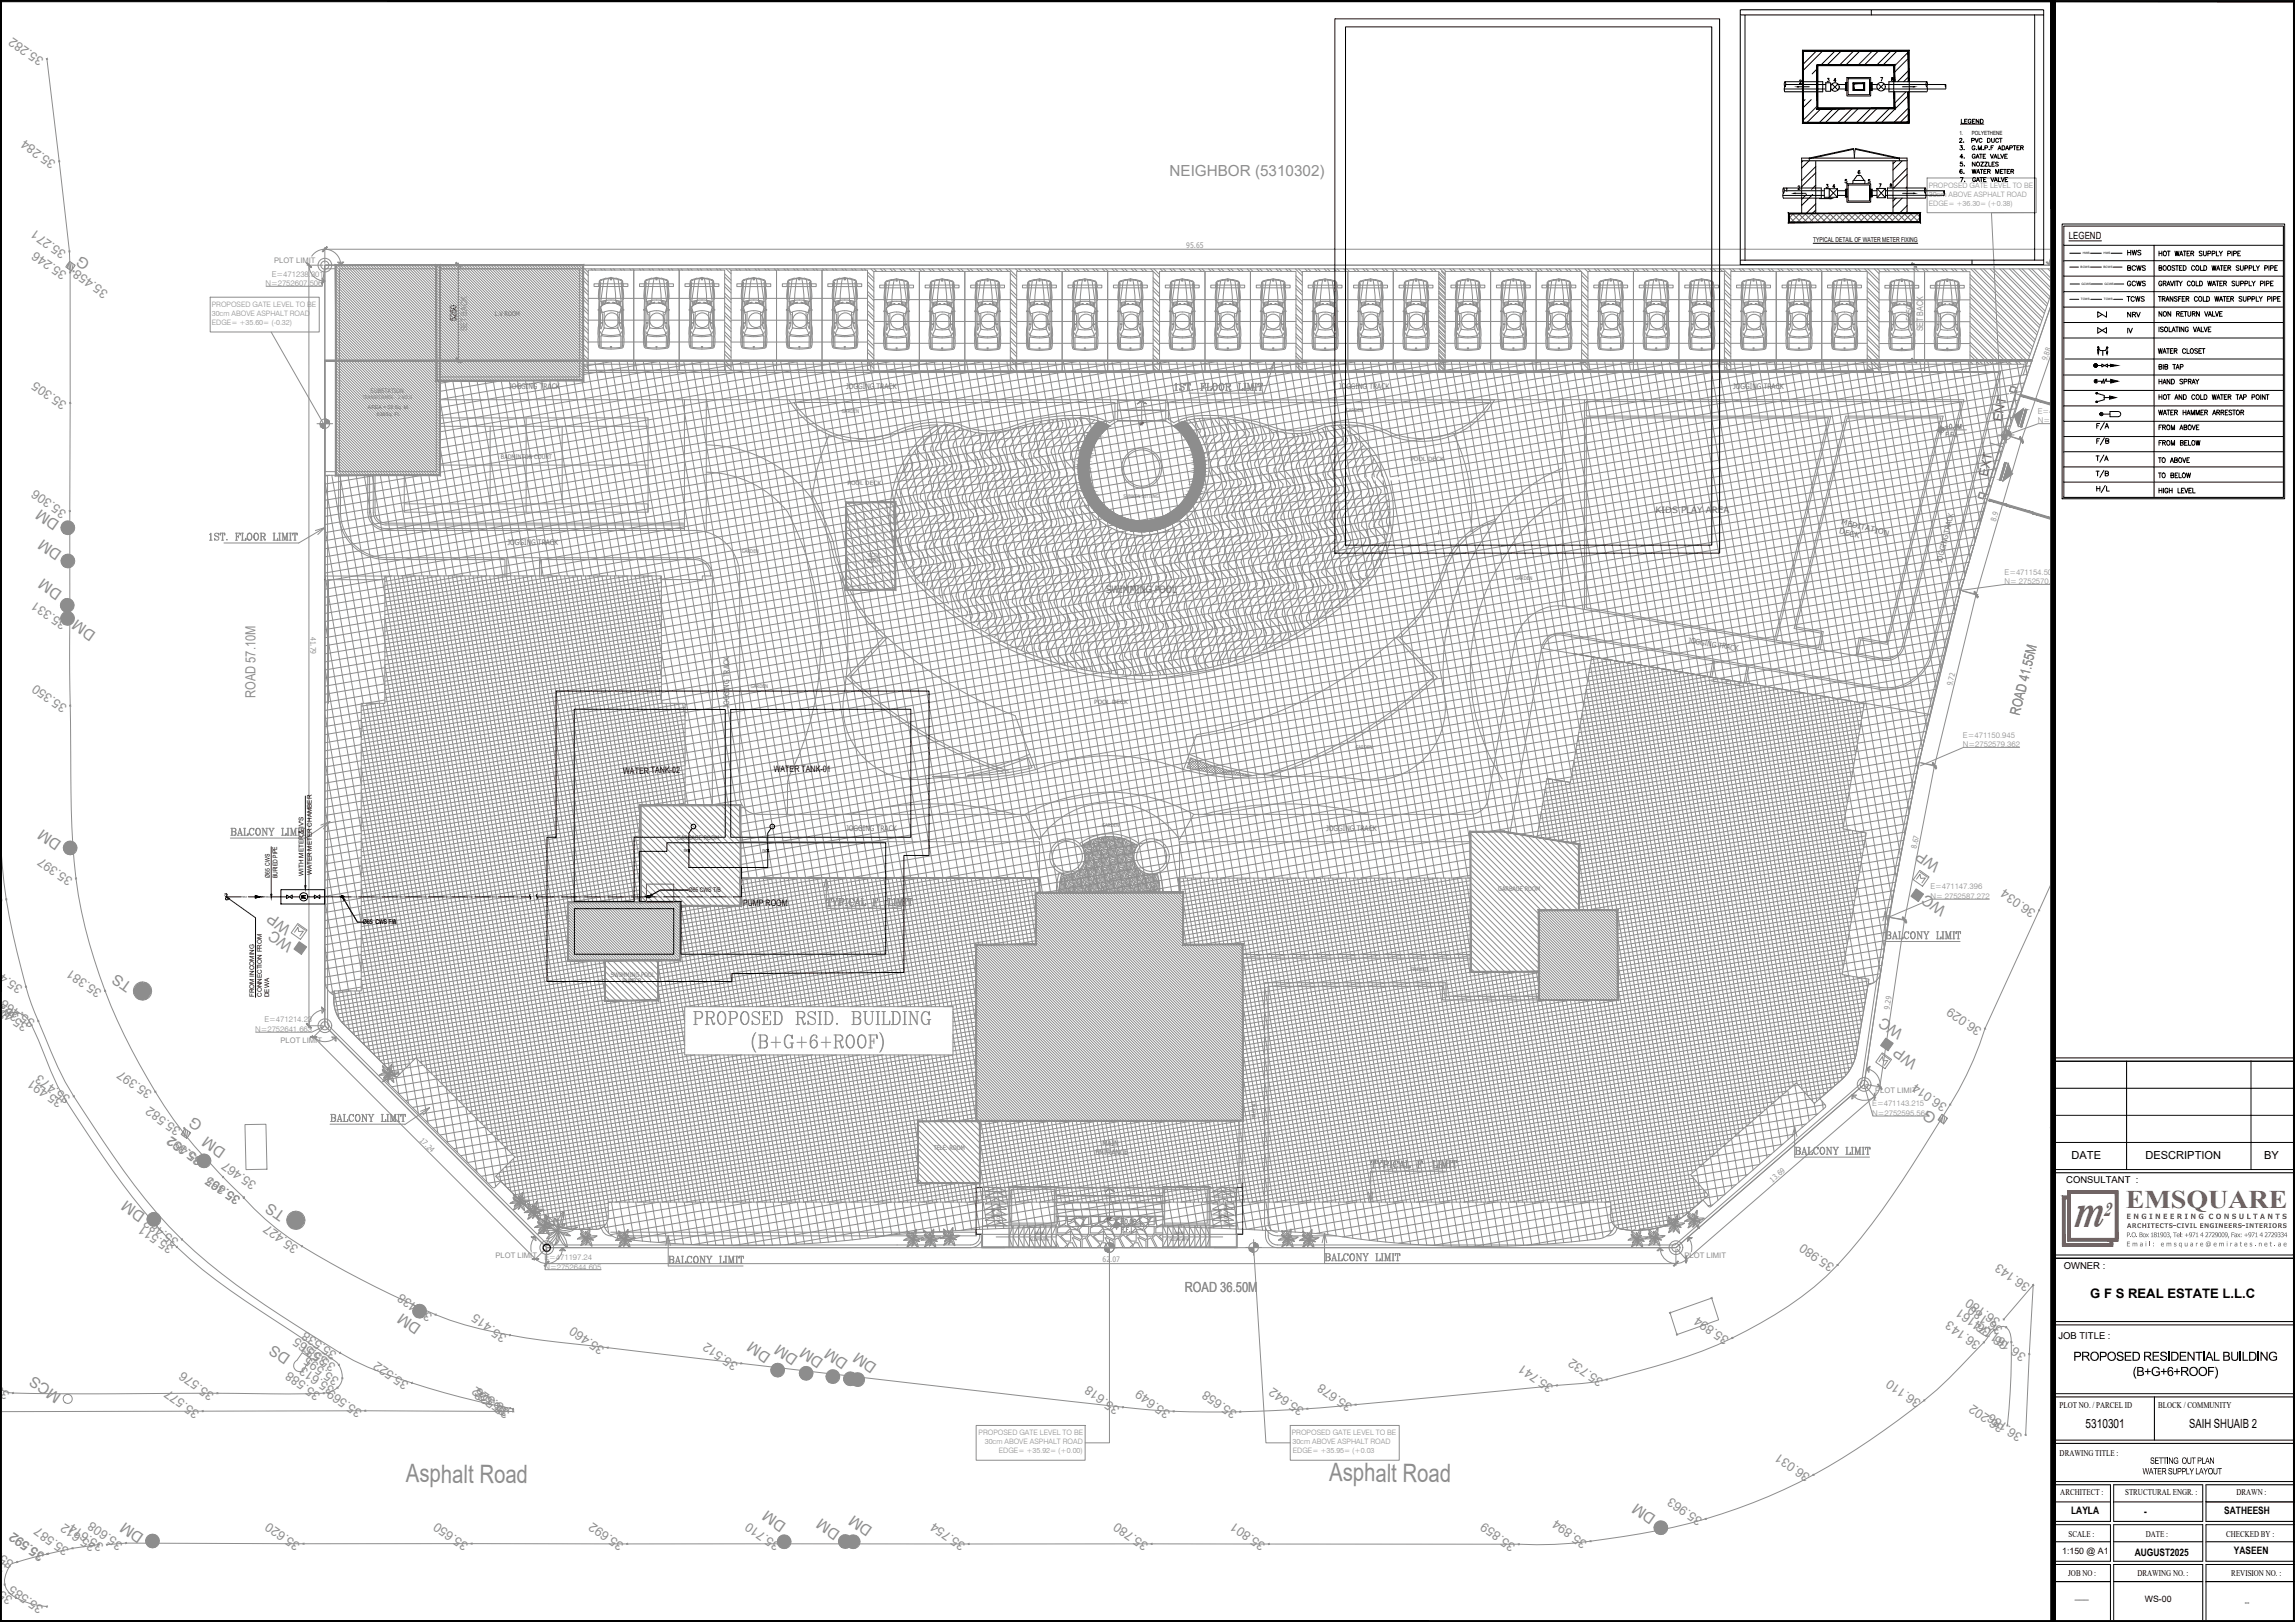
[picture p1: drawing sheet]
<svg xmlns="http://www.w3.org/2000/svg" width="841mm" height="594mm" viewBox="0 0 841 594" stroke-linecap="round" stroke-linejoin="round" font-family="sans-serif">
<defs><g id="words">
<text font-size="16.9" fill="#d8282b" x="759.8" y="449.3">m</text>
<g font-size="9.3" fill="#8d8d8d">
<text x="756.7" y="417.5" transform="rotate(-68 756.7 417.5)">Asphalt Road</text>
<text x="148.8" y="542.9" transform="rotate(1 148.8 542.9)">Asphalt Road</text>
<text x="487.1" y="542.5" transform="rotate(1 487.1 542.5)">Asphalt Road</text>
</g>
<text font-size="9.3" fill="#d8282b" x="779" y="442.4">EMSQUARE</text>
<text font-size="8.4" fill="#8d8d8d" x="252.9" y="376.4">PROPOSED RSID. BUILDING</text>
<text font-size="7" fill="#d8282b" x="770.9" y="445.3">2</text>
<text font-size="6.2" fill="#8d8d8d" x="83.3" y="307.3">BALCONY LIMIT</text>
<g font-size="5.7" fill="#8d8d8d">
<text x="429.3" y="144.3">1ST. FLOOR LIMIT</text>
<text x="75.5" y="199">1ST. FLOOR LIMIT</text>
<text x="689.7" y="345">BALCONY LIMIT</text>
<text x="119.9" y="412">BALCONY LIMIT</text>
<text x="656.5" y="424">BALCONY LIMIT</text>
<text x="501.3" y="429">TYPICAL F. LIMIT</text>
<text x="243.8" y="463.9">BALCONY LIMIT</text>
<text x="484.4" y="462.8">BALCONY LIMIT</text>
</g>
<g font-size="5.7">
<text x="767.3" y="164">F/B</text>
<text x="766.9" y="170.4">T/A</text>
<text x="766.9" y="176">T/B</text>
<text x="767.3" y="181.7">H/L</text>
</g>
<g font-size="5.6" fill="#8d8d8d">
<text x="428.6" y="64.6">NEIGHBOR (5310302)</text>
<text x="33.3" y="95.8" transform="rotate(-145 33.3 95.8)">G</text>
<text x="22" y="191.3" transform="rotate(-145 22 191.3)">DM</text>
<text x="22.9" y="202.3" transform="rotate(-145 22.9 202.3)">DM</text>
<text x="23" y="216.7" transform="rotate(-145 23 216.7)">DM</text>
<text x="35.4" y="231.8" transform="rotate(-145 35.4 231.8)">DM</text>
<text x="22.8" y="308.6" transform="rotate(-145 22.8 308.6)">DM</text>
<text x="711.2" y="316.4" transform="rotate(-145 711.2 316.4)">WP</text>
<text x="713.6" y="332.7" transform="rotate(-145 713.6 332.7)">WC</text>
<text x="106.9" y="339.4" transform="rotate(-145 106.9 339.4)">WP</text>
<text x="107.7" y="345.7" transform="rotate(-145 107.7 345.7)">WC</text>
<text x="48.7" y="360.5" transform="rotate(-145 48.7 360.5)">TS</text>
<text x="697.8" y="377.8" transform="rotate(-145 697.8 377.8)">WC</text>
<text x="702.9" y="388.4" transform="rotate(-145 702.9 388.4)">WP</text>
<text x="74.6" y="411.5" transform="rotate(-145 74.6 411.5)">G</text>
<text x="710" y="408.6" transform="rotate(-145 710 408.6)">G</text>
<text x="83" y="421.1" transform="rotate(-145 83 421.1)">DM</text>
<text x="53.5" y="444.6" transform="rotate(-145 53.5 444.6)">DM</text>
<text x="104.9" y="444.5" transform="rotate(-145 104.9 444.5)">TS</text>
<text x="154.6" y="485.7" transform="rotate(-145 154.6 485.7)">DM</text>
<text x="106.7" y="496.8" transform="rotate(-145 106.7 496.8)">DS</text>
<text x="282.7" y="496.2" transform="rotate(-145 282.7 496.2)">DM</text>
<text x="292.8" y="497.1" transform="rotate(-145 292.8 497.1)">DM</text>
<text x="302" y="498.3" transform="rotate(-145 302 498.3)">DM</text>
<text x="311.1" y="498.4" transform="rotate(-145 311.1 498.4)">DM</text>
<text x="321.6" y="500.1" transform="rotate(-145 321.6 500.1)">DM</text>
<text x="22.6" y="510.8" transform="rotate(-145 22.6 510.8)">MCS</text>
<text x="607" y="555.2" transform="rotate(-145 607 555.2)">DM</text>
<text x="53" y="562.4" transform="rotate(-145 53 562.4)">DM</text>
<text x="288.4" y="558.1" transform="rotate(-145 288.4 558.1)">DM</text>
<text x="308.1" y="561" transform="rotate(-145 308.1 561)">DM</text>
<text x="320" y="559.8" transform="rotate(-145 320 559.8)">DM</text>
</g>
<g font-size="5.1" fill="#8d8d8d">
<text x="93.6" y="255.7" transform="rotate(-90 93.6 255.7)">ROAD 57.10M</text>
<text x="740.1" y="262.4" transform="rotate(-76 740.1 262.4)">ROAD 41.55M</text>
<text x="434.2" y="473.4">ROAD 36.50M</text>
</g>
<g font-size="4.9">
<text x="717.2" y="46.6">LEGEND</text>
<text x="778.6" y="94.5">HWS</text>
<text x="778.6" y="100.2">BCWS</text>
<text x="778.2" y="105.8">GCWS</text>
<text x="778.2" y="111.5">TCWS</text>
<text x="778.6" y="117.5">NRV</text>
<text x="782.5" y="123.1" transform="rotate(-90 782.5 123.1)">IV</text>
</g>
<text font-size="4.8" x="766" y="475.5">G F S REAL ESTATE L.L.C</text>
<g font-size="4.7" fill="#8d8d8d">
<text x="16.3" y="21.7" transform="rotate(-145 16.3 21.7)">35.282</text>
<text x="20.8" y="59.2" transform="rotate(-145 20.8 59.2)">35.284</text>
<text x="24.5" y="92.2" transform="rotate(-145 24.5 92.2)">35.271</text>
<text x="24.8" y="99.9" transform="rotate(-145 24.8 99.9)">35.246</text>
<text x="39.9" y="106.8" transform="rotate(-145 39.9 106.8)">35.458</text>
<text x="24.8" y="147.8" transform="rotate(-145 24.8 147.8)">35.305</text>
<text x="24.6" y="187.4" transform="rotate(-145 24.6 187.4)">35.306</text>
<text x="24.7" y="228.1" transform="rotate(-145 24.7 228.1)">35.331</text>
<text x="24.8" y="258.6" transform="rotate(-145 24.8 258.6)">35.350</text>
<text x="26.9" y="321.9" transform="rotate(-145 26.9 321.9)">35.397</text>
<text x="1.4" y="329.5" transform="rotate(-145 1.4 329.5)">35</text>
<text x="746.3" y="333.6" transform="rotate(-145 746.3 333.6)">36.034</text>
<text x="8.6" y="361.6" transform="rotate(-145 8.6 361.6)">35.438</text>
<text x="37.6" y="363.1" transform="rotate(-145 37.6 363.1)">35.381</text>
<text x="2.9" y="371.1" transform="rotate(-145 2.9 371.1)">35</text>
<text x="7.3" y="371.7" transform="rotate(-145 7.3 371.7)">35.48</text>
<text x="10.6" y="375.6" transform="rotate(-145 10.6 375.6)">35.473</text>
<text x="13.1" y="374.1" transform="rotate(-145 13.1 374.1)">35.468</text>
<text x="726.5" y="376.9" transform="rotate(-145 726.5 376.9)">36.029</text>
<text x="26.1" y="401.7" transform="rotate(-145 26.1 401.7)">35.473</text>
<text x="56" y="400" transform="rotate(-145 56 400)">35.397</text>
<text x="23.3" y="403.4" transform="rotate(-145 23.3 403.4)">35.491</text>
<text x="713.7" y="404.7" transform="rotate(-145 713.7 404.7)">36.014</text>
<text x="66.6" y="413.4" transform="rotate(-145 66.6 413.4)">35.582</text>
<text x="74.2" y="424.3" transform="rotate(-145 74.2 424.3)">35.392</text>
<text x="74.6" y="424.4" transform="rotate(-145 74.6 424.4)">35.462</text>
<text x="83.1" y="435.2" transform="rotate(-145 83.1 435.2)">397</text>
<text x="94.3" y="433.4" transform="rotate(-145 94.3 433.4)">35.467</text>
<text x="88.4" y="438.7" transform="rotate(-145 88.4 438.7)">35.465</text>
<text x="65.7" y="454.1" transform="rotate(-145 65.7 454.1)">35.482</text>
<text x="63.9" y="456.9" transform="rotate(-145 63.9 456.9)">35.511</text>
<text x="109.7" y="456.6" transform="rotate(-145 109.7 456.6)">35.427</text>
<text x="672.5" y="463.5" transform="rotate(-145 672.5 463.5)">35.980</text>
<text x="744.2" y="470.8" transform="rotate(-145 744.2 470.8)">36.143</text>
<text x="158.7" y="481.7" transform="rotate(-145 158.7 481.7)">35.438</text>
<text x="733.3" y="483.4" transform="rotate(-145 733.3 483.4)">36.180</text>
<text x="185.9" y="489.2" transform="rotate(-145 185.9 489.2)">35.415</text>
<text x="633.9" y="490.2" transform="rotate(-145 633.9 490.2)">35.894</text>
<text x="726.1" y="491.8" transform="rotate(-145 726.1 491.8)">36.143</text>
<text x="729.9" y="487.3" transform="rotate(-145 729.9 487.3)">36.161</text>
<text x="734.3" y="486.3" transform="rotate(-145 734.3 486.3)">36.180</text>
<text x="736.1" y="491.7" transform="rotate(-145 736.1 491.7)">36.174</text>
<text x="120.5" y="497.7" transform="rotate(-145 120.5 497.7)">35.565</text>
<text x="123.7" y="495.7" transform="rotate(-145 123.7 495.7)">35.538</text>
<text x="221.8" y="493.8" transform="rotate(-145 221.8 493.8)">35.460</text>
<text x="742.7" y="496.1" transform="rotate(-145 742.7 496.1)">36.161</text>
<text x="123.3" y="500.1" transform="rotate(-145 123.3 500.1)">35.581</text>
<text x="270.7" y="499.5" transform="rotate(-145 270.7 499.5)">35.512</text>
<text x="124.5" y="505" transform="rotate(-145 124.5 505)">35.595</text>
<text x="150" y="506.7" transform="rotate(-145 150 506.7)">35.522</text>
<text x="569.6" y="507.6" transform="rotate(-145 569.6 507.6)">35.741</text>
<text x="587.9" y="505.4" transform="rotate(-145 587.9 505.4)">35.732</text>
<text x="3.8" y="510.4" transform="rotate(-145 3.8 510.4)">35.</text>
<text x="78.7" y="510.4" transform="rotate(-145 78.7 510.4)">35.576</text>
<text x="117.7" y="510.4" transform="rotate(-145 117.7 510.4)">35.588</text>
<text x="410.6" y="515.6" transform="rotate(-145 410.6 515.6)">35.618</text>
<text x="495.8" y="514.6" transform="rotate(-145 495.8 514.6)">35.678</text>
<text x="704.2" y="513.1" transform="rotate(-145 704.2 513.1)">36.110</text>
<text x="73.4" y="517" transform="rotate(-145 73.4 517)">35.577</text>
<text x="132.9" y="516.9" transform="rotate(-145 132.9 516.9)">35.56935.613</text>
<text x="187.1" y="516.2" transform="rotate(-145 187.1 516.2)">35.526</text>
<text x="187.1" y="517.1" transform="rotate(-145 187.1 517.1)">35.532</text>
<text x="429.2" y="517.1" transform="rotate(-145 429.2 517.1)">35.649</text>
<text x="453.6" y="517.2" transform="rotate(-145 453.6 517.2)">35.658</text>
<text x="478.2" y="516.1" transform="rotate(-145 478.2 516.1)">35.642</text>
<text x="734.7" y="522.3" transform="rotate(-145 734.7 522.3)">36.202</text>
<text x="741.4" y="525.7" transform="rotate(-145 741.4 525.7)">36.186</text>
<text x="663.6" y="540.3" transform="rotate(-145 663.6 540.3)">36.031</text>
<text x="624.1" y="556.5" transform="rotate(-145 624.1 556.5)">35.963</text>
<text x="16.4" y="569.4" transform="rotate(-145 16.4 569.4)">35.592</text>
<text x="25.6" y="567.3" transform="rotate(-145 25.6 567.3)">35.587</text>
<text x="35.3" y="565.9" transform="rotate(-145 35.3 565.9)">35.612</text>
<text x="38.2" y="565.9" transform="rotate(-145 38.2 565.9)">35.614</text>
<text x="45.3" y="565.3" transform="rotate(-145 45.3 565.3)">35.608</text>
<text x="110.3" y="565.6" transform="rotate(-145 110.3 565.6)">35.620</text>
<text x="171.9" y="565.5" transform="rotate(-145 171.9 565.5)">35.650</text>
<text x="228.9" y="565.6" transform="rotate(-145 228.9 565.6)">35.692</text>
<text x="286.1" y="565.6" transform="rotate(-145 286.1 565.6)">35.710</text>
<text x="354.1" y="565.7" transform="rotate(-145 354.1 565.7)">35.754</text>
<text x="421.1" y="565.6" transform="rotate(-145 421.1 565.6)">35.780</text>
<text x="464.1" y="565.7" transform="rotate(-145 464.1 565.7)">35.801</text>
<text x="555.6" y="565.8" transform="rotate(-145 555.6 565.8)">35.859</text>
<text x="581.9" y="564.7" transform="rotate(-145 581.9 564.7)">35.894</text>
<text x="2.6" y="573.6" transform="rotate(-145 2.6 573.6)">35</text>
<text x="5.4" y="572.3" transform="rotate(-145 5.4 572.3)">35.5</text>
<text x=".8" y="580.5" transform="rotate(-145 .8 580.5)">3</text>
<text x="4.9" y="585.4" transform="rotate(-145 4.9 585.4)">35.5</text>
<text x="16.2" y="588.6" transform="rotate(-145 16.2 588.6)">35.585</text>
</g>
<g font-size="4.7" fill="#666">
<text x="733.6" y="154.6" transform="rotate(-79 733.6 154.6)">ENT</text>
<text x="728.5" y="174.9" transform="rotate(-79 728.5 174.9)">EXT</text>
</g>
<g font-size="4.6">
<text x="759.8" y="498.4">PROPOSED RESIDENTIAL BUILDING</text>
<text x="781.5" y="504">(B+G+6+ROOF)</text>
<text x="764.3" y="522.9">5310301</text>
<text x="802.3" y="522.9">SAIH SHUAIB 2</text>
</g>
<text font-size="4.4" x="789.9" y="176">TO BELOW</text>
<g font-size="4.1">
<text x="759.2" y="424.4">DATE</text>
<text x="786.3" y="424.4">DESCRIPTION</text>
<text x="829.7" y="424.4">BY</text>
</g>
<g font-size="4">
<text x="670.6" y="31">4</text>
<text x="109" y="330.2">M</text>
</g>
<text font-size="4" fill="#666" x="416.6" y="157">UP</text>
<text font-size="4" fill="#8d8d8d" x="404.6" y="448">UP</text>
<g font-size="3.8">
<text x="759" y="554.7">LAYLA</text>
<text x="785.8" y="554.8">-</text>
<text x="815.1" y="554.7">SATHEESH</text>
<text x="782.3" y="569.8">AUGUST2025</text>
<text x="818.6" y="569.3">YASEEN</text>
<text x="760.4" y="585.5">___</text>
</g>
<text font-size="3.7" fill="#666" x="405.4" y="217.1">SWIMMING POOL</text>
<text font-size="3.6" x="758.2" y="87.5">LEGEND</text>
<g font-size="3.5">
<text x="757.2" y="433.3">CONSULTANT :</text>
<text x="756.3" y="464.7">OWNER :</text>
<text x="754.3" y="490.5">JOB TITLE :</text>
</g>
<g font-size="3.3" fill="#8d8d8d">
<text x="167.3" y="117.5" transform="rotate(-90 167.3 117.5)">5250</text>
<text x="700.8" y="117.5" transform="rotate(-90 700.8 117.5)">5250</text>
<text x="171.2" y="121.4" transform="rotate(-90 171.2 121.4)">SET BACK</text>
<text x="704.7" y="121.4" transform="rotate(-90 704.7 121.4)">SET BACK</text>
</g>
<g font-size="3.3">
<text x="228.4" y="283.3">WATER TANK-02</text>
<text x="283.6" y="282.6">WATER TANK-01</text>
<text x="272.3" y="331.9">PUMP ROOM</text>
</g>
<text font-size="3.2" fill="#666" x="606.7" y="188">KIDS PLAY AREA</text>
<g font-size="3.2">
<text x="754.8" y="515.5">PLOT NO. / PARCEL ID</text>
<text x="790.9" y="515.5">BLOCK / COMMUNITY</text>
<text x="754.8" y="533.2">DRAWING TITLE :</text>
<text x="785.2" y="540">WATER SUPPLY LAYOUT</text>
<text x="787.9" y="536.1">SETTING OUT PLAN</text>
<text x="755" y="547.7">ARCHITECT :</text>
<text x="778.8" y="547.7">STRUCTURAL ENGR. :</text>
<text x="819.6" y="547.7">DRAWN :</text>
<text x="758" y="562.8">SCALE :</text>
<text x="786.3" y="562.8">DATE :</text>
<text x="815.7" y="562.8">CHECKED BY :</text>
<text x="755.7" y="569.3">1:150 @ A1</text>
<text x="757.9" y="577.2">JOB NO :</text>
<text x="783.3" y="577.2">DRAWING NO. :</text>
<text x="817.7" y="577.2">REVISION NO. :</text>
<text x="786" y="586.6">WS-00</text>
<text x="822.6" y="587.9">--</text>
</g>
<g font-size="2.9" fill="#8d8d8d">
<text x="752.7" y="84.4">E=471160.118</text>
<text x="752.7" y="87.9">N=2752552.411</text>
<text x="99.6" y="101.3">E=471238.301</text>
<text x="97.3" y="104.8">N=2752607.506</text>
<text x="746.8" y="151.6">E=471157.377</text>
<text x="746.8" y="155.1">N= 2752561.901</text>
<text x="734.6" y="210.5">E=471154.508</text>
<text x="734.6" y="214">N= 2752570.321</text>
<text x="719.3" y="270.2">E=471150.945</text>
<text x="719.3" y="273.7">N=2752579.362</text>
<text x="707.4" y="325.8">E=471147.396</text>
<text x="707.4" y="329.3">N= 2752587.272</text>
<text x="93.5" y="378">N=2752641.663</text>
<text x="96.9" y="374.5">E=471214.23</text>
<text x="686.1" y="405.2">E=471143.215</text>
<text x="686.1" y="408.7">N=2752595.564</text>
<text x="199.5" y="461.5">E=471197.24</text>
<text x="199.5" y="465">N=2752644.605</text>
</g>
<g font-size="2.8" fill="#8d8d8d">
<text x="434.7" y="90.7">95.65</text>
<text x="100.4" y="96.3">PLOT LIMIT</text>
<text x="750.1" y="132.3" transform="rotate(-71 750.1 132.3)">9.88</text>
<text x="731.4" y="191" transform="rotate(-74 731.4 191)">8.9</text>
<text x="113.8" y="233.2" transform="rotate(90 113.8 233.2)">41.79</text>
<text x="715.4" y="251.4" transform="rotate(-76 715.4 251.4)">9.72</text>
<text x="702.4" y="311" transform="rotate(-79 702.4 311)">8.67</text>
<text x="692.5" y="369.8" transform="rotate(-81 692.5 369.8)">9.29</text>
<text x="102.8" y="381.8">PLOT LIMIT</text>
<text x="687.2" y="400.5">PLOT LIMIT</text>
<text x="153.6" y="417.8" transform="rotate(45 153.6 417.8)">17.24</text>
<text x="649.6" y="433.2" transform="rotate(-41 649.6 433.2)">13.69</text>
<text x="181.6" y="460.7">PLOT LIMIT</text>
<text x="617.3" y="460.9">PLOT LIMIT</text>
<text x="404.1" y="462.2">62.07</text>
</g>
<g font-size="2.8" fill="#666">
<text x="186.6" y="142.3">JOGGING TRACK</text>
<text x="310" y="142.4">JOGGING TRACK</text>
<text x="490.6" y="142.4">JOGGING TRACK</text>
<text x="635.1" y="142.4">JOGGING TRACK</text>
<text x="673.8" y="195.3" transform="rotate(14 673.8 195.3)">DECK</text>
<text x="674.6" y="192.1" transform="rotate(14 674.6 192.1)">MEDITATION</text>
<text x="185.9" y="199.5">JOGGING TRACK</text>
<text x="711.6" y="206.3" transform="rotate(-76 711.6 206.3)">JOGGING TRACK</text>
<text x="618.6" y="235.3" transform="rotate(10 618.6 235.3)">JOGGING TRACK</text>
<text x="267.3" y="259.2" transform="rotate(-90 267.3 259.2)">JOGGING TRACK</text>
<text x="310.1" y="304.4">JOGGING TRACK</text>
<text x="486" y="304.4">JOGGING TRACK</text>
<text x="404" y="419.6">MAIN</text>
<text x="401.4" y="422.9">ENTRANCE</text>
</g>
<g font-size="2.7" fill="#8d8d8d">
<text x="706.8" y="68.8">PROPOSED GATE LEVEL TO BE</text>
<text x="706.8" y="75.3">EDGE= +36.30= (+0.38)</text>
<text x="706.8" y="72.1">30cm ABOVE ASPHALT ROAD</text>
<text x="77.6" y="112.5">PROPOSED GATE LEVEL TO BE</text>
<text x="77.6" y="115.7">30cm ABOVE ASPHALT ROAD</text>
<text x="77.6" y="119">EDGE= +35.60= (-0.32)</text>
<text x="358.6" y="525.7">PROPOSED GATE LEVEL TO BE</text>
<text x="473.4" y="525.7">PROPOSED GATE LEVEL TO BE</text>
<text x="360.9" y="529">30cm ABOVE ASPHALT ROAD</text>
<text x="366" y="532.3">EDGE= +35.92= (+0.00)</text>
<text x="473.6" y="529">30cm ABOVE ASPHALT ROAD</text>
<text x="473.8" y="532.3">EDGE= +35.95= (+0.03</text>
</g>
<text font-size="2.7" fill="#676662" x="779.3" y="446.5">E N G I N E E R I N G C O N S U L T A N T S</text>
<text font-size="2.4" x="664.5" y="88.6">TYPICAL DETAIL OF WATER METER FIXING</text>
<g font-size="2.4" fill="#676662">
<text x="779.4" y="449.8">ARCHITECTS-CIVIL ENGINEERS-INTERIORS</text>
<text x="779.3" y="453.1">P.O. Box 181903, Tel: +971 4 2729009, Fax: +971 4 2729334</text>
<text x="779.3" y="456.5">Email: emsquare@emirates.net.ae</text>
</g>
<g font-size="2.3" fill="#666">
<text x="181.3" y="115.8">L.V ROOM</text>
<text x="135.8" y="144">SUBSTATION</text>
<text x="183.6" y="168">BADMINTON COURT</text>
<text x="248.2" y="307.7">GARBAGE ROOM</text>
<text x="549" y="326.4">GARBAGE ROOM</text>
<text x="223.8" y="358">SWIMMING POOL</text>
<text x="228.1" y="360.1">PUMP R.</text>
<text x="342.2" y="421.1">TELE. ROOM</text>
</g>
<g font-size="2.3">
<text x="98.9" y="321.7" transform="rotate(-90 98.9 321.7)">Ø65 CWS</text>
<text x="101.7" y="321.7" transform="rotate(-90 101.7 321.7)">BURIED PIPE</text>
<text x="111.3" y="320.8" transform="rotate(-90 111.3 320.8)">WITH METER &amp; IV'S</text>
<text x="114.2" y="320.6" transform="rotate(-90 114.2 320.6)">WATER METER CHAMBER</text>
<text x="252.4" y="326.8">Ø65 CWS T/B</text>
<text x="133" y="338.6">Ø65 CWS T/B</text>
<text x="133.1" y="338.4">Ø65 CWS F/A</text>
<text x="93.1" y="365.2" transform="rotate(-90 93.1 365.2)">FROM INCOMING</text>
<text x="95.9" y="365.1" transform="rotate(-90 95.9 365.1)">CONNECTION FROM</text>
<text x="98.7" y="365.2" transform="rotate(-90 98.7 365.2)">DEWA</text>
</g>
<g font-size="2.1">
<text x="718.1" y="49.4">1.</text>
<text x="722.6" y="49.4">POLYETHENE</text>
</g>
<g font-size="2.1" fill="#666">
<text x="516.9" y="168.8">POOL DECK</text>
<text x="310.6" y="177.6">POOL DECK</text>
<text x="401" y="257.7">POOL DECK</text>
</g>
<g font-size="1.9" fill="#666">
<text x="134.9" y="149.8">AREA = 59 Sq. M.</text>
<text x="138.1" y="152.5">638Sq. Ft.</text>
</g>
<g font-size="1.8" fill="#666">
<text x="132.9" y="146.3">TRANSFORMER - 2 NO.S</text>
<text x="308.5" y="151.4">GARDEN</text>
<text x="493.2" y="150.8">GARDEN</text>
<text x="411.7" y="182.4">SUNKEN SITTING</text>
<text x="271.8" y="202.4">GARDEN</text>
<text x="317.9" y="206.3">ROOM</text>
<text x="318.2" y="204.1">CCTV</text>
<text x="555.2" y="212.5">GARDEN</text>
<text x="275.1" y="251.8">GARDEN</text>
<text x="496.7" y="274.4">GARDEN</text>
<text x="403.9" y="303.1">GARDEN</text>
</g>
<g font-size="1.7" fill="#666">
<text x="517" y="355.6">FIRE EXIT</text>
<text x="460.1" y="410" transform="rotate(-90 460.1 410)">FIRE EXIT</text>
<text x="364.5" y="446.6" transform="rotate(-90 364.5 446.6)">RAMP</text>
<text x="366.5" y="448.3" transform="rotate(-90 366.5 448.3)">SLOPE-8%</text>
<text x="447.8" y="446.6" transform="rotate(-90 447.8 446.6)">RAMP</text>
<text x="449.8" y="448.3" transform="rotate(-90 449.8 448.3)">SLOPE-8%</text>
<text x="377.4" y="454.5">SLOPE-8%</text>
<text x="379.1" y="452.5">RAMP</text>
<text x="428.6" y="454.5">SLOPE-8%</text>
<text x="430.3" y="452.5">RAMP</text>
</g>
<g font-size="1.5">
<text x="250.5" y="312.2">IV</text>
<text x="279.5" y="312.1">IV</text>
</g>
<g font-size="1.1">
<text x="763.3" y="93.1">HWS</text>
<text x="770.9" y="93.1">HWS</text>
<text x="762.5" y="98.2">BCWS</text>
<text x="770.9" y="98.2">BCWS</text>
<text x="762.8" y="104.4">GCWS</text>
<text x="771.2" y="104.4">GCWS</text>
<text x="762.6" y="110">TCWS</text>
<text x="771" y="110">TCWS</text>
</g>
<g font-size=".8">
<text x="272.1" y="324" transform="rotate(-90 272.1 324)">CWU</text>
<text x="90.6" y="328.1" transform="rotate(-180 90.6 328.1)">CWU</text>
<text x="99.1" y="328.1" transform="rotate(-180 99.1 328.1)">CWU</text>
<text x="131" y="328.1" transform="rotate(-180 131 328.1)">CWU</text>
<text x="139.5" y="328.1" transform="rotate(-180 139.5 328.1)">CWU</text>
<text x="148" y="328.1" transform="rotate(-180 148 328.1)">CWU</text>
<text x="156.5" y="328.1" transform="rotate(-180 156.5 328.1)">CWU</text>
<text x="165" y="328.1" transform="rotate(-180 165 328.1)">CWU</text>
<text x="173.5" y="328.1" transform="rotate(-180 173.5 328.1)">CWU</text>
<text x="182.1" y="328.1" transform="rotate(-180 182.1 328.1)">CWU</text>
<text x="190.6" y="328.1" transform="rotate(-180 190.6 328.1)">CWU</text>
<text x="205.2" y="328.1" transform="rotate(-180 205.2 328.1)">CWU</text>
<text x="213.7" y="328.1" transform="rotate(-180 213.7 328.1)">CWU</text>
<text x="222.2" y="328.1" transform="rotate(-180 222.2 328.1)">CWU</text>
<text x="230.8" y="328.1" transform="rotate(-180 230.8 328.1)">CWU</text>
<text x="242.7" y="328.1" transform="rotate(-180 242.7 328.1)">CWU</text>
<text x="251.2" y="328.1" transform="rotate(-180 251.2 328.1)">CWU</text>
<text x="259.8" y="328.1" transform="rotate(-180 259.8 328.1)">CWU</text>
<text x="268.3" y="328.1" transform="rotate(-180 268.3 328.1)">CWU</text>
</g>
</g></defs>
<!-- layer: XREF FLOOR PLAN (5310301)-03-24-02-2026|M2-A-PLOT LIMIT -->
<g fill="none" stroke="#8d8d8d" stroke-width=".37">
<path d="M113.2 96.5a5.8 5.8 0 0 0 5.8 6.4l-1-.5v-.6l1 1.1-1.1 .4M114.2 93.8a5.8 5.8 0 0 1 6.6-2.3 5.8 5.8 0 0 1 4.1 5.6M123.7 96h.7l.5 1.1 .4-1.1h.7l-1.1 1.1zM752.4 97.1h-633.4v278.6l81.3 81.3h413.9l68.9-59.8 9.1-61.2 11-56.8 15.3-62.9 16.7-56.9 17.2-49.7M752.4 93.2l-1.2 1.9-.3 2 1.1-1.1h-.6l-.5 1.1-.5-1.1h-.6l1.1 1.1M117.9 103.3l1.1-.4-1.1 1.1zM114.4 379.2a5.8 5.8 0 0 0 8.8 .6M117.9 368.8l1.1 1.1-1.1-.4zM117.9 369.5l1.1 .4-1 1.2v-.7l1-.5a5.8 5.8 0 0 0-5.7 6.7M121.6 379.8h1.6l-.1 1.6-.4-.4 .5-1.2-1.2 .5zM684 391.4l1.3-.9-.2 .7zM685.1 391.2l-1.1 .2 .8 1.3 .2-.6-1-.7a5.8 5.8 0 0 1 4.2 8.6 5.8 5.8 0 0 1-9.5 1"/>
<path d="M678.7 401l.4 1.2-.5 .4 .1-1.6 1.6 .1-.5 .4zM194.7 453l1.5-.1-1 .5zM195.2 453.4l1-.5 .2 1.5-.5-.4 .3-1.1a5.8 5.8 0 0 0-1.5 5.5M205 458.1l1.2-1.1 1.1 1.1h-.7l-.4-1.1-.5 1.1zM206.2 457a5.8 5.8 0 0 1-3.7 5.4 5.8 5.8 0 0 1-6.5-1.5M608.3 457l-.5 1.1h-.6l1.1-1.1 1.2 1.1h-.7zM608.3 457a5.8 5.8 0 0 0 3.6 5.4 5.8 5.8 0 0 0 6.4-1.3M618.6 453.2l1.5 .1-.5 .4zM619.6 453.7l-1-.5-.2 1.5 .4-.4-.2-1.1a5.8 5.8 0 0 1 1.2 5.3"/>
<circle cx="119.1" cy="97.1" r="2.51"/>
<circle cx="119.1" cy="97.1" r="1.49"/>
<circle cx="119.1" cy="375.7" r="2.51"/>
<circle cx="119.1" cy="375.7" r="1.49"/>
<circle cx="683.1" cy="397.2" r="2.51"/>
<circle cx="683.1" cy="397.2" r="1.49"/>
<circle cx="200.4" cy="457" r="2.51"/>
<circle cx="200.4" cy="457" r="1.49"/>
<circle cx="614.2" cy="457" r="2.51"/>
<circle cx="614.2" cy="457" r="1.49"/>
</g>
<!-- layer: XREF FLOOR PLAN (5310301)-03-24-02-2026|M2-A-SET BACK TYP -->
<g fill="#8d8d8d" stroke="#8d8d8d" stroke-width=".37">
<path d="M119 131.9v.4l625.6-.4zM119 132.3l625.6-.4v.4z"/>
<path d="M119 131.9v.3l625.6-.3zM119 132.2l625.6-.3v.3z"/>
</g>
<!-- layer: XREF FLOOR PLAN (5310301)-03-24-02-2026|M2-A-DIMENSION -->
<g fill="none" stroke="#8d8d8d" stroke-width=".37">
<path d="M112.5 97.1h5.9M113.2 96.4v280M118.4 91.3h634M119 90.6v5.8M124.4 98.5h35.5v74.2h-35.5zM161.2 98.5h51.2v39.6h-51.2zM752.4 109.6l-7.8 22.5M752.4 127.6l-11.9 34.3M741 160.4l-17.1 58.2M741.5 161.2l-5.6-1.7 5.5 2M719.1 216.4l5.7 1.7M719.2 216.4l5.6 1.4"/>
<path d="M724.3 217l-15.6 64.3M709.1 279.7l-11.3 58M709.6 280.5l-5.7-1.1 5.6 1.3M698 336.1l-9.2 62.6M698.6 336.9l-5.8-.8 5.8 1.1M112.5 375.7h5.9M114.4 379.4l82.3 82.2M118.6 376.2l-4.2 4.1M683.6 397.7l3.8 4.4M683.8 397.3l5.7 .8M687.4 401.2l-69.9 60.6M199.9 457.4l-4.2 4.2"/>
<path d="M200.3 457.7v5.8M365.1 453h21.9M387.1 445.6h39M426.1 453h22M614.2 457.7v5.8M614.6 457.5l3.8 4.4M199.7 462.8h415.1"/>
</g>
<!-- layer: XREF FLOOR PLAN -->
<g fill="#8d8d8d" stroke="#8d8d8d" stroke-width=".37">
<path d="M119.8 90.4l-1.5 1.8 1.7-1.7zM119.8 90.4l-1.5 1.8-.2-.2z"/>
<path d="M112.3 96.4l1.7 1.6 .1-.1zM112.5 96.2l1.6 1.7-1.8-1.5z"/>
<path d="M112.3 375l1.8 1.4-1.6-1.6zM112.3 375l1.8 1.4-.1 .2z"/>
<path d="M195 461v.2l2.4-.2zM195 461.2l2.4-.2v.2z"/>
<path d="M113.7 380h2.4v-.3zM113.7 379.7h2.4l-2.4 .3z"/>
<path d="M201.1 461.9l-1.5 1.8 1.7-1.6zM201.1 461.9l-1.5 1.8-.2-.1z"/>
<path d="M613.2 463.6l.2 .1 1.5-1.8zM614.9 461.9l.2 .2-1.7 1.6z"/>
<path d="M686.9 400.4l-.2 2.4h.3zM686.9 400.4h.2l-.1 2.4z"/>
<path d="M617.9 460.2l.1 2.4 .2-2.4zM617.9 460.2l.1 2.4-.3-.1z"/>
<path d="M688.1 397.2l1.6 1.7-1.4-1.9zM688.1 397.2l1.6 1.7-.2 .2z"/>
<path d="M697.1 335.9l1.4 1.9 .2-.1zM697.1 335.9l.2-.1 1.4 1.9z"/>
<path d="M697.1 336.2l1.6 1.8-1.4-2zM697.1 336.2l1.6 1.8-.2 .1z"/>
<path d="M708.2 279.4l1.3 2 .2-.2zM708.2 279.4l.2-.1 1.3 1.9z"/>
<path d="M708.2 279.6l1.4 1.9-1.2-2zM708.2 279.6l1.4 1.9-.2 .2z"/>
<path d="M723.5 216.7l1.2 2 .2-.1zM723.5 216.7l.2-.1 1.2 2z"/>
<path d="M740.2 160l1.1 2.1 .2-.1zM740.2 160l.2-.1 1.1 2.1z"/>
<path d="M723.5 216.9l1.3 2-1.1-2.1zM723.5 216.9l1.3 2-.2 .1z"/>
<path d="M740.1 160.3l1.3 2-1.1-2.1zM740.1 160.3l1.3 2-.2 .1z"/>
<path d="M167.1 96.4l1.6 1.6 .2-.1zM167.2 96.2l1.7 1.7-1.8-1.5z"/>
<path d="M167.2 131.2l-.1 .2 1.8 1.5zM167.1 131.4l1.8 1.5-.2 .1z"/>
<path d="M700.6 96.4l1.6 1.6 .2-.1zM700.6 96.4l.1-.2 1.7 1.7z"/>
<path d="M700.6 131.4l1.8 1.5-1.7-1.7zM700.6 131.4l1.8 1.5-.2 .1z"/>
<path d="M167.1 96.3l1.6 1.6 .2-.2zM167.1 96.3l.1-.2 1.7 1.6z"/>
<path d="M167.2 131.1l-.1 .1 1.8 1.6zM167.1 131.2l1.8 1.6-.2 .1z"/>
</g>
<!-- layer: XREF FLOOR PLAN (5310301)-03-24-02-2026|M2-A-SET BACK TYP -->
<path d="M161.5 97h7.2M161.8 97.1h6.9M168 96.3v36.5M695.3 97.1h6.8M701.5 96.4v36.4M161.5 132h7.2M161.8 132.1h6.9M695.3 132.1h6.8" fill="none" stroke="#8d8d8d" stroke-width=".37"/>
<!-- layer: XREF FLOOR PLAN (5310301)-03-24-02-2026|PLOT LIMIT -->
<path d="M119 97.1l-.9 7.8h-20.6M752.4 155.2h-5.4l-11.8 4.2M752.4 214h-17.6l-16.3 2.3M740.1 273.7h-20.5l-15.9 6.8M729 329.3h-21.3l-15.9 6.8M119 375.7l-4.7 2.4h-20.6M683.1 397.2l3.2 11.6h20.6M200.3 457l-.6 8h20.6" fill="none" stroke="#8d8d8d" stroke-width=".37"/>
<g fill="none" stroke="#8d8d8d" stroke-width=".37">
<path d="M16.9 21.4l.6 .4M17.2 21.6l8.2 70.5 .3 7.7v47.8l-.2 92.6 .3 24.6a659.5 659.5 0 0 0 1.4 50.6 191.8 191.8 0 0 0 23.8 74.3 164.5 164.5 0 0 0 24.2 34.5M17.4 21.3l-.4 .5M21.4 58.9l.6 .4M21.9 58.8l-.4 .5M25.2 91.9l.5 .4M25.4 99.6l.6 .4M25.6 91.8l-.3 .5M25.9 99.5l-.4 .5M25.5 147.4l.5 .4M25.9 147.3l-.4 .6M25.3 187l.5 .4"/>
<path d="M25.8 186.9l-.4 .6M25.3 227.8l.6 .4M25.8 227.7l-.4 .6M25.5 258.3l.5 .3M25.9 258.2l-.4 .5M27.6 321.6l.5 .4M28 321.5l-.4 .5M747 333.2l.5 .4M747.4 333.1l-.3 .6M752.4 322.1l-25 54.6a129.2 129.2 0 0 1-16.2 33.4 421.5 421.5 0 0 1-29.3 43.4 112.4 112.4 0 0 1-36.7 31.1 168 168 0 0 1-44.7 17.5 105.9 105.9 0 0 1-20.8 4.6l-70.6 6.6a552.1 552.1 0 0 1-83.7 3.4l-13.9-1.3-38.2-4.3-156.6-18.2a240.1 240.1 0 0 1-51.8-9.4 351.3 351.3 0 0 1-58.9-30.1 95.9 95.9 0 0 1-16.7-14.6M38.2 362.7l.6 .4M38.7 362.6l-.4 .6"/>
<path d="M727.2 376.5l.5 .5M727.6 376.4l-.4 .6M56.7 399.7l.5 .4M57.1 399.6l-.4 .5M714.4 404.4l.5 .4M714.9 404.3l-.4 .5M74.9 424l.5 .4M75.4 423.9l-.4 .5M89.1 438.6l.5 .3M89.5 438.5l-.3 .5M110.4 456.3l.5 .3M110.8 456.2l-.4 .5"/>
<path d="M673.1 463.1l.6 .4M673.6 463l-.4 .6M159.4 481.3l.5 .4M159.8 481.2l-.4 .6M186.6 488.8l.6 .4M187.1 488.7l-.4 .6M222.4 493.4l.6 .4M222.9 493.3l-.4 .6M271.4 499.2l.5 .4M271.8 499.1l-.4 .5M634.5 489.9l.6 .4M635 489.8l-.4 .5"/>
<path d="M726.7 491.5l.6 .4M727.2 491.4l-.4 .5M730.5 486.9l.6 .4M731 486.8l-.4 .6M734.9 485.9l.6 .4M735.4 485.8l-.4 .6M736.8 491.4l.6 .4M737.3 491.3l-.4 .5M411.2 515.2l.6 .4M411.7 515.1l-.4 .6M429.8 516.7l.6 .4M430.3 516.6l-.4 .6"/>
<path d="M454.2 516.9l.6 .4M454.7 516.8l-.4 .5M478.8 515.8l.6 .4M479.3 515.7l-.4 .5M496.5 514.3l.5 .4M497 514.2l-.4 .5M570.3 507.2l.5 .4M570.7 507.1l-.3 .6M588.5 505.1l.6 .4M589 505l-.4 .5M704.9 512.8l.5 .3M705.3 512.6l-.3 .6"/>
<path d="M664.3 540l.5 .4M664.8 539.9l-.4 .5M735.4 521.9l.5 .4M735.6 522.1a234.4 234.4 0 0 0 1.4-32 4.1 4.1 0 0 0-2.9-4.3 8.1 8.1 0 0 0-6.2 4.7l-5.2 5.5a150.3 150.3 0 0 1-27.3 24.3 215.1 215.1 0 0 1-70.3 36 280.3 280.3 0 0 1-55.4 9.4l-523.5-.5-7 .5M735.8 521.8l-.3 .6M624.8 556.1l.5 .4M625.3 556l-.4 .6M3.3 573.3l.6 .4M3.8 573.2l-.4 .5M6 571.9l.6 .4M6.5 571.8l-.4 .6M17 569l.6 .4"/>
<path d="M17.3 569.2l-11.8 3.1a3.3 3.3 0 0 0-2.8 2.8 6.8 6.8 0 0 0 3.2 10.1 29 29 0 0 0 11.3 3.2M17.5 568.9l-.4 .5M38.9 565.5l.6 .4M39.4 565.4l-.4 .6M45.9 565l.6 .4M46.4 564.9l-.4 .5M111 565.2l.5 .4M111.4 565.1l-.4 .6M172.6 565.2l.5 .4M173 565.1l-.4 .5M229.6 565.3l.5 .4M230 565.2l-.3 .5"/>
<path d="M286.8 565.2l.5 .4M287.2 565.1l-.4 .6M354.7 565.3l.6 .4M355.2 565.2l-.4 .6M421.8 565.3l.5 .4M422.2 565.2l-.4 .5M464.7 565.3l.6 .4M465.2 565.2l-.4 .6M556.3 565.4l.6 .4M556.8 565.3l-.4 .6M582.6 564.3l.5 .4M583.1 564.2l-.4 .5"/>
<path d="M1.5 580.2l.5 .4M1.9 580.1l-.4 .5M5.6 585l.5 .4M6.1 584.9l-.4 .6M16.9 588.2l.6 .4M17.4 588.1l-.4 .6"/>
</g>
<!-- layer: XREF FLOOR PLAN (5310301)-03-24-02-2026|WATER MARKER POST -->
<path d="M703.5 318.8l3.4 2.4-2.4 3.4-3.4-2.4zM703.6 319.4l2.7 1.9M109.1 338.3l3.4 2.3-2.4 3.5-3.4-2.4zM109.2 338.9l2.7 1.9M702.3 322l1.3-1.8 .3 1.5 1.7-.1-1.3 1.8M107.9 341.5l1.3-1.8 .3 1.5 1.7-.1-1.3 1.7M688.6 388.8l1.2-1.8 .3 1.5 1.7-.1-1.2 1.8M689.8 385.6l3.4 2.4-2.4 3.4-3.4-2.4zM689.9 386.2l2.7 1.9" fill="none" stroke="#8d8d8d" stroke-width=".37"/>
<!-- layer: XREF FLOOR PLAN (5310301)-03-24-02-2026|WATER-CHAMBER -->
<path d="M702.2 325.5l2.7 2-1.9 2.7-2.7-1.9zM702.6 327.7l-.1 .4-.3-.2 .3-.4 .5 .3-.4 .6-.6-.4 .5-.7 .7 .5-.6 .8-.9-.6 .7-1 1.1 .7-.9 1.2-1.1-.8 .9-1.3 1.3 .9-1 1.4-1.4-1 1.1-1.6 1.5 1.1-1.2 1.7-1.7-1.2 1.3-1.8 1.9 1.3-1.4 2-2-1.4 1.5-2.2 2.1 1.5-1.6 2.3-2.3-1.6 1.7-2.4 2.5 1.7-1.8 2.6M109.6 344.9l2.8 1.9-2 2.7-2.7-1.9zM110 347.1v.4l-.3-.2 .3-.4 .4 .2-.4 .6-.6-.4 .5-.7 .8 .5-.7 .9-.8-.6 .7-1 1 .7-.8 1.1-1.2-.8 1-1.3 1.2 .9-1 1.5-1.4-1.1 1.1-1.5 1.6 1.1-1.2 1.7-1.7-1.2 1.3-1.9 1.8 1.3-1.4 2-2-1.4 1.5-2.1 2.2 1.5-1.6 2.3-2.3-1.6 1.7-2.5 2.4 1.8-1.8 2.5M691.1 380.2l2.7 1.9-1.9 2.7-2.8-1.9zM691.5 382.4l-.1 .4-.3-.2 .3-.4 .4 .3-.4 .5-.5-.4 .5-.7 .7 .5-.6 .9-.9-.6 .7-1 1 .7-.8 1.1-1.1-.8 .9-1.3 1.3 .9-1 1.5-1.5-1.1 1.1-1.5 1.6 1.1-1.2 1.7-1.7-1.2 1.3-1.9 1.9 1.3-1.5 2.1-2-1.5 1.6-2.1 2.1 1.5-1.6 2.3-2.3-1.6 1.7-2.5 2.4 1.8-1.8 2.5" fill="none" stroke="#8d8d8d" stroke-width=".37"/>
<!-- layer: XREF FLOOR PLAN (5310301)-03-24-02-2026|SIDE ENTRY GULLY -->
<g fill="none" stroke="#8d8d8d" stroke-width=".37">
<path d="M24.6 97l.2 1.3M25 96.5l.5 2.3M25.5 95.7l2.1 1.5-1.5 2-2-1.4zM25.5 95.7l.6 3.5M26.3 96.3l.3 2.2M27.1 96.9l.1 .8M66.9 414.7l.2 1.3M67.3 414.2l.5 2.3M67.8 413.4l2.1 1.5-1.5 2-2-1.4zM67.8 413.4l.6 3.5M68.6 414l.4 2.2M69.4 414.6l.1 .8"/>
<path d="M710.7 409.4l.3 1.3M711.1 408.9l.5 2.3M711.6 408.1l2.1 1.5-1.4 2-2.1-1.4zM711.6 408.1l.7 3.5M712.4 408.7l.4 2.2M713.3 409.3v.8"/>
</g>
<path d="M627 475.2l.5 .4M627.4 475.1l-.3 .6M611.7 480.7l.6 .3M612 480.8l15.3-5.4 2.5 8-15.3 5.4zM612.2 480.6l-.4 .5M614.3 488.6l.5 .4M614.7 488.5l-.3 .6" fill="none" stroke="#8d8d8d" stroke-width=".37"/>
<!-- layer: XREF FLOOR PLAN (5310301)-03-24-02-2026|DM SPARE DUCT MARKER -->
<g fill="none" stroke="#8d8d8d" stroke-width=".37">
<path d="M23.4 195.3a2.51 2.51 0 0 1 .2-4.2 2.51 2.51 0 0 1 3.8 2 2.51 2.51 0 0 1-3.5 2.5l-.5-.2M23.6 191.3l-1.1 1.5-.1 .6 1.7-2.4 .3-.1-1.9 2.8v.4l2.3-3.2 .2 .1-2.2 3.2v.4l2.6-3.7 .2 .2-2.6 3.6 .2 .3 2.7-3.8 .2 .1-2.8 3.9 .3 .2 2.7-4 .2 .2-2.7 3.9h.3l2.6-3.7 .2 .2-2.6 3.7 .4-.1 2.2-3.2 .3 .1-2.3 3.3 .4-.1 1.9-2.8 .1 .4-1.7 2.3 .5-.3 1.1-1.5M23.3 219.7l-1 1.5-.1 .6 1.7-2.4 .3-.1-2 2.8 .1 .4 2.3-3.2 .2 .1-2.3 3.2 .1 .4 2.6-3.7 .2 .2-2.6 3.7 .2 .2 2.7-3.8 .2 .1-2.8 3.9 .2 .1 2.8-3.9 .2 .2-2.7 3.9h.3l2.6-3.6 .2 .1-2.6 3.7 .4-.1 2.2-3.2 .2 .1-2.2 3.2h.3l2-2.8 .1 .4-1.7 2.3 .5-.3 1.1-1.5M23.6 203.4l-1.1 1.5-.1 .6 1.7-2.3 .3-.1-1.9 2.8v.4l2.3-3.3 .2 .2-2.2 3.2v.4l2.6-3.7 .2 .2-2.6 3.6 .2 .3 2.7-3.9 .2 .1-2.7 4 .2 .1 2.7-3.9 .2 .2-2.7 3.8 .3 .1 2.6-3.7 .2 .2-2.6 3.6h.4l2.3-3.3 .2 .2-2.3 3.2 .4-.1 1.9-2.7 .1 .3-1.7 2.4 .6-.3 1-1.5M23.3 228.5a2.51 2.51 0 0 1 .2-4.2 2.51 2.51 0 0 1 3.8 2 2.51 2.51 0 0 1-3.5 2.5l-.5-.3M23.4 224.4l-1 1.6-.1 .5 1.7-2.3 .3-.1-1.9 2.8v.4l2.3-3.3 .2 .2-2.3 3.2 .1 .4 2.6-3.7 .2 .2-2.6 3.6 .2 .3 2.7-3.8 .2 .1-2.8 3.9 .3 .2 2.7-4 .2 .2-2.7 3.9h.3l2.6-3.7 .2 .2-2.6 3.6h.4l2.2-3.2 .3 .1-2.3 3.3 .3-.1 2-2.8 .1 .4-1.7 2.3 .5-.3 1.1-1.5M24.4 308.5l-1.1 1.5-.1 .6 1.7-2.4h.4l-2 2.8 .1 .4 2.2-3.3 .2 .2-2.2 3.2v.4l2.6-3.7 .2 .2-2.5 3.6 .1 .3 2.7-3.9 .2 .1-2.7 4 .2 .1 2.8-3.9 .2 .2-2.8 3.8 .3 .1 2.6-3.7 .2 .2-2.6 3.6h.4l2.3-3.3 .2 .2-2.3 3.2h.4l2-2.9v.4l-1.6 2.4 .5-.3 1-1.5M73.4 423.1l-1 1.6-.1 .5 1.7-2.3 .3-.1-1.9 2.8v.4l2.3-3.3 .2 .2-2.3 3.2 .1 .4 2.6-3.7 .2 .2-2.6 3.6 .2 .3 2.7-3.8 .2 .1-2.8 3.9 .3 .1 2.7-3.9 .2 .2-2.7 3.8 .3 .1 2.6-3.7 .2 .2-2.6 3.6h.4l2.3-3.2 .2 .1-2.3 3.2h.4l1.9-2.8 .1 .3-1.7 2.4 .6-.3 1-1.5M54.9 448.6a2.51 2.51 0 0 1 .3-4.2 2.51 2.51 0 0 1 3.7 2 2.51 2.51 0 0 1-3.4 2.5l-.6-.2M55.1 444.6l-1.1 1.5-.1 .6 1.7-2.4 .3-.1-1.9 2.8v.4l2.3-3.2 .2 .1-2.2 3.2v.4l2.6-3.7 .2 .2-2.6 3.6 .2 .3 2.7-3.8 .2 .1-2.7 3.9 .2 .2 2.7-4 .2 .2-2.7 3.9h.3l2.6-3.7 .2 .2-2.6 3.7 .4-.1 2.3-3.2 .2 .1-2.3 3.2h.4l1.9-2.8 .1 .4-1.7 2.3 .6-.3 1-1.5M152.4 478.2l-1 1.5-.1 .6 1.7-2.4h.3l-1.9 2.7v.4l2.3-3.2 .2 .2-2.3 3.2 .1 .3 2.6-3.6 .2 .1-2.6 3.7 .2 .2 2.7-3.8 .2 .1-2.8 3.9 .2 .2 2.8-3.9 .2 .1-2.7 3.9h.3l2.6-3.6 .2 .2-2.6 3.6 .4-.1 2.3-3.2 .2 .2-2.3 3.2 .4-.1 1.9-2.8 .1 .4-1.7 2.4 .5-.3 1.1-1.5M283.7 499.8l-1.1 1.5-.1 .6 1.7-2.4 .3-.1-1.9 2.9v.3l2.3-3.2 .2 .1-2.2 3.3v.3l2.6-3.6 .2 .1-2.6 3.7 .2 .2 2.7-3.8 .2 .1-2.8 3.9 .3 .2 2.7-3.9 .2 .1-2.7 3.9h.3l2.6-3.6 .2 .1-2.6 3.7 .4-.1 2.3-3.2 .2 .2-2.3 3.2 .4-.1 1.9-2.8 .1 .4-1.7 2.4 .6-.3 1-1.5"/>
<path d="M294.1 501l-1.1 1.5-.1 .5 1.7-2.3 .4-.1-2 2.8 .1 .4 2.3-3.2 .2 .1-2.3 3.2 .1 .4 2.5-3.7 .2 .2-2.5 3.7 .1 .2 2.7-3.8 .3 .1-2.8 3.9 .2 .2 2.8-4 .2 .2-2.7 3.9h.2l2.6-3.6 .2 .1-2.5 3.7 .3-.1 2.3-3.2 .2 .1-2.3 3.3 .4-.1 2-2.8 .1 .4-1.7 2.3 .5-.2 1.1-1.6M303.9 502.2l-1.1 1.5-.1 .5 1.7-2.3 .4-.1-2 2.8 .1 .4 2.2-3.3 .3 .2-2.3 3.2v.4l2.6-3.7 .2 .2-2.5 3.6 .1 .3 2.7-3.9 .3 .2-2.8 3.9 .2 .1 2.8-3.9 .2 .2-2.8 3.9h.3l2.6-3.7 .2 .2-2.5 3.7 .3-.1 2.3-3.2 .2 .1-2.3 3.2h.4l2-2.8v.3l-1.6 2.4 .5-.3 1-1.5M310.2 507a2.51 2.51 0 0 1 .2-4.2 2.51 2.51 0 0 1 3.8 2 2.51 2.51 0 0 1-3.5 2.5l-.5-.2M310.3 503l-1 1.5-.1 .6 1.6-2.4 .4-.1-2 2.8 .1 .4 2.3-3.2 .2 .1-2.3 3.2 .1 .4 2.5-3.7 .3 .2-2.6 3.6 .1 .3 2.8-3.9 .2 .2-2.8 3.9 .2 .2 2.8-4 .2 .2-2.7 3.9h.3l2.5-3.7 .3 .2-2.6 3.7 .3-.1 2.3-3.2 .2 .1-2.2 3.2h.3l2-2.8 .1 .3-1.7 2.4 .5-.3 1.1-1.5M313 503.3l-1.1 1.5-.1 .5 1.7-2.3 .4-.1-2 2.8 .1 .4 2.2-3.3 .3 .2-2.3 3.2 .1 .4 2.5-3.7 .2 .2-2.5 3.6 .1 .3 2.7-3.9 .3 .2-2.8 3.9 .2 .1 2.8-3.9 .2 .2-2.8 3.9h.3l2.6-3.7 .2 .2-2.5 3.7 .3-.1 2.3-3.2 .2 .1-2.3 3.2h.4l2-2.8v.3l-1.6 2.4 .5-.3 1.1-1.5M607.3 557.5l-1 1.5-.1 .6 1.6-2.4h.4l-2 2.8 .1 .3 2.3-3.2 .2 .1-2.3 3.3 .1 .3 2.6-3.6 .2 .1-2.6 3.7 .1 .2 2.7-3.8 .3 .1-2.8 4 .2 .1 2.8-3.9 .2 .1-2.7 3.9 .3 .1 2.5-3.7 .3 .1-2.6 3.7 .3-.1 2.3-3.2 .2 .2-2.2 3.2 .3-.1 2-2.8 .1 .4-1.7 2.4 .5-.3 1.1-1.5M54.6 562.4l-1.1 1.5-.1 .6 1.7-2.4 .4-.1-2 2.8v.4l2.3-3.2 .2 .1-2.2 3.3v.3l2.6-3.6 .2 .1-2.6 3.7 .2 .2 2.7-3.8 .2 .1-2.7 3.9 .2 .2 2.7-3.9 .3 .1-2.8 3.9h.3l2.6-3.6 .2 .1-2.6 3.7 .4-.1 2.3-3.2 .2 .1-2.3 3.3 .4-.1 2-2.8v.4l-1.7 2.3 .5-.2 1.1-1.5M286 562.6l-1 1.5-.1 .6 1.7-2.3 .3-.1-1.9 2.8v.4l2.3-3.3 .2 .2-2.3 3.2 .1 .4 2.6-3.7 .2 .2-2.6 3.6 .2 .3 2.7-3.9 .2 .1-2.8 4 .3 .1 2.7-3.9 .2 .2-2.7 3.8 .3 .1 2.6-3.7 .2 .2-2.6 3.6h.4l2.3-3.3 .2 .2-2.3 3.2h.4l1.9-2.8 .1 .3-1.7 2.4 .5-.3 1.1-1.5M308.3 566.6a2.51 2.51 0 0 1 .2-4.2 2.51 2.51 0 0 1 3.8 2 2.51 2.51 0 0 1-3.5 2.5l-.5-.2M308.4 562.6l-1 1.5-.1 .6 1.7-2.4 .3-.1-1.9 2.8v.4l2.3-3.2 .2 .1-2.3 3.2 .1 .4 2.6-3.7 .2 .2-2.6 3.7 .2 .2 2.7-3.8 .2 .1-2.7 3.9 .2 .2 2.7-3.9 .2 .1-2.7 3.9h.3l2.6-3.6 .2 .1-2.6 3.7 .4-.1 2.2-3.2 .3 .1-2.3 3.2h.4l1.9-2.8 .1 .4-1.7 2.3 .5-.3 1.1-1.5M311.3 562.6l-1 1.5-.1 .6 1.6-2.3 .4-.1-2 2.8 .1 .4 2.3-3.3 .2 .2-2.3 3.2 .1 .4 2.6-3.7 .2 .2-2.6 3.6 .2 .3 2.7-3.9 .2 .2-2.8 3.9 .2 .2 2.8-4 .2 .2-2.7 3.9h.3l2.6-3.7 .2 .2-2.6 3.6h.4l2.2-3.2 .3 .1-2.3 3.2h.4l1.9-2.8 .1 .3-1.7 2.4 .5-.3 1.1-1.5"/>
<circle cx="24.9" cy="205.5" r="2.51"/>
<circle cx="24.6" cy="221.7" r="2.51"/>
<circle cx="25.7" cy="310.6" r="2.51"/>
<circle cx="74.8" cy="425.2" r="2.51"/>
<circle cx="153.8" cy="480.2" r="2.51"/>
<circle cx="285" cy="501.8" r="2.51"/>
<circle cx="295.4" cy="503" r="2.51"/>
<circle cx="305.2" cy="504.2" r="2.51"/>
<circle cx="314.3" cy="505.3" r="2.51"/>
<circle cx="608.6" cy="559.5" r="2.51"/>
<circle cx="55.9" cy="564.4" r="2.51"/>
<circle cx="287.4" cy="564.7" r="2.51"/>
<circle cx="312.7" cy="564.7" r="2.51"/>
</g>
<!-- layer: XREF FLOOR PLAN (5310301)-03-24-02-2026|TRAFFIC SIGN BORD -->
<g fill="none" stroke="#8d8d8d" stroke-width=".37">
<path d="M50.5 360.2l-1.4 2.1-.2 .7 2.3-3.1 .4-.1-2.6 3.7 .1 .5 3-4.3 .3 .2-3 4.3 .1 .5 3.4-4.9 .3 .2-3.4 4.9 .2 .3 3.6-5.1 .3 .1-3.7 5.3 .3 .2 3.7-5.2 .3 .2-3.7 5.2h.4l3.4-4.9 .3 .2-3.4 4.9 .5-.1 3-4.3 .3 .2-3 4.3 .4-.1 2.7-3.7 .1 .5-2.3 3.1 .7-.3 1.5-2M106.5 449.7a3.3 3.3 0 0 1 .3-5.7 3.3 3.3 0 0 1 5 2.8 3.3 3.3 0 0 1-4.7 3.2l-.6-.3M106.7 444.2l-1.4 2-.1 .8 2.2-3.2h.5l-2.7 3.7 .1 .5 3.1-4.3 .2 .2-3 4.3 .1 .5 3.4-4.9 .3 .2-3.4 4.9 .2 .3 3.6-5.1 .3 .1-3.7 5.3 .3 .2 3.7-5.2 .3 .2-3.7 5.1 .4 .1 3.4-4.9 .3 .2-3.4 4.9 .5-.1 3-4.3 .3 .2-3 4.3 .5-.1 2.6-3.7 .1 .5-2.2 3.1 .7-.3 1.3-2.1"/>
<circle cx="52.2" cy="363" r="3.3"/>
</g>
<!-- layer: XREF FLOOR PLAN (5310301)-03-24-02-2026|DROP KERB LINE -->
<g fill="none" stroke="#8d8d8d" stroke-width=".37">
<path d="M0 373a6.8 6.8 0 0 1 11.6 2.4l2.5 5.6a131.7 131.7 0 0 0 10.1 22.2 441.7 441.7 0 0 0 28.2 40 158.2 158.2 0 0 0 37.2 33.1l5.4 3.5a412.5 412.5 0 0 1 28.6 19.4 6.8 6.8 0 0 1 .1 9.1 9 9 0 0 1-5.1 2l-13 .3-25.9-.3-50 .2-25-.3a7.6 7.6 0 0 1-4.7-1.5M3.6 370.8l.5 .4M4 370.7l-.4 .5M7.9 371.4l.6 .4M8.4 371.3l-.4 .5M11.3 375.2l.5 .4M11.7 375.1l-.3 .6M23.9 403l.6 .4M24.4 402.9l-.4 .6M75.2 424.1l.6 .4M75.5 424.3a180.1 180.1 0 0 0 13.8 14.3M75.7 424l-.4 .5"/>
<path d="M81.5 430.9l.5 .4M81.9 430.8l-.3 .6M89.1 438.4l.5 .4M89.5 438.3l-.3 .5M64.5 456.5l.6 .4M65 456.4l-.4 .6M121.2 497.4l.5 .4M121.6 497.3l-.4 .5M123.9 499.7l.6 .4M124.4 499.6l-.4 .6M4.5 510l.5 .4M4.9 509.9l-.3 .6"/>
<path d="M79.4 510.1l.5 .4M79.9 510l-.4 .6M118.4 510.1l.5 .4M118.8 510l-.4 .6M123.4 508.1l.6 .4M123.9 508l-.4 .5M125.2 504.6l.5 .4M125.6 504.5l-.3 .6M17.3 568.9l.6 .4M17.8 568.8l-.4 .6M26.3 566.9l.6 .4M26.8 566.8l-.4 .5"/>
<path d="M36 565.5l.5 .4M36.3 565.7l-9.7 1.4-9 2M36.4 565.4l-.3 .6"/>
</g>
<!-- layer: XREF FLOOR PLAN (5310301)-03-24-02-2026|KERBSTONE TOP LEVEL -->
<path d="M26.7 99.2l.5 .4M27.1 99.1l-.4 .5M67.2 413l.6 .4M67.7 412.9l-.4 .6" fill="none" stroke="#8d8d8d" stroke-width=".37"/>
<!-- layer: XREF FLOOR PLAN (5310301)-03-24-02-2026|DU-MANHOLE LARGE -->
<path d="M89.8 411.9l7.7-.1 .3 16.4-7.7 .2z" fill="none" stroke="#8d8d8d" stroke-width=".37"/>
<!-- layer: XREF FLOOR PLAN (5310301)-03-24-02-2026|MANHOLE STORM-WATER -->
<path d="M23.9 513.7a1.66 1.66 0 0 1 .1-2.8 1.66 1.66 0 0 1 2.5 1.3 1.66 1.66 0 0 1-2.2 1.7l-.4-.2" fill="none" stroke="#8d8d8d" stroke-width=".37"/>
<!-- layer: XREF FLOOR PLAN (5310301)-03-24-02-2026|SHOULDER LINE -->
<g fill="none" stroke="#8d8d8d" stroke-width=".37">
<path d="M0 306.4a235.4 235.4 0 0 0 11.5 61.4l4.9 11.8a124.4 124.4 0 0 0 14.2 27.4 295 295 0 0 0 31.4 42.3 235.7 235.7 0 0 0 46.1 35.9l5.5 3.4a130 130 0 0 0 26.5 14.2 324.7 324.7 0 0 0 47.9 13.3l.1 .9-54.2-.3-133.9 .3M2 329.2l.6 .4M2.5 329.1l-.4 .5M9.2 361.2l.6 .4M9.7 361.1l-.4 .6M13.8 373.8l.5 .4M14.2 373.7l-.4 .5M26.8 401.4l.5 .3M27.2 401.2l-.4 .6M66.4 453.8l.6 .4M66.9 453.7l-.4 .5M744.8 470.4l.6 .4"/>
<path d="M745.3 470.3l-.4 .6M124.4 495.3l.5 .4M124.8 495.2l-.3 .6M734 483.1l.6 .4M734.3 483.2l10.8-12.6-2.8 54.9M734.5 483l-.4 .5M743.4 495.8l.5 .4M743.8 495.7l-.3 .5M74 516.7l.6 .4M74.5 516.6l-.4 .5M133.6 516.5l.5 .4M134 516.4l-.3 .6"/>
<path d="M150.7 506.3l.5 .4M151.1 506.2l-.4 .6M186.7 515.6l.6 .4M187.2 515.5l-.4 .6M187.7 515.9l.6 .4M187.8 516.8l.6 .4M188.2 515.8l-.4 .6M188.3 516.7l-.4 .5M742.1 525.4l.5 .4M742.5 525.3l-.4 .5"/>
</g>
<!-- layer: XREF FLOOR PLAN (5310301)-03-24-02-2026|DIRECTION-SIGN -->
<path d="M110.8 495.4l3.1 2.2-2 2.9a2.17 2.17 0 0 1-3.4 1.5 2.17 2.17 0 0 1 .3-3.7z" fill="none" stroke="#8d8d8d" stroke-width=".37"/>
<!-- layer: XREF FLOOR PLAN (5310301)-03-24-02-2026|PART. WALL -->
<g fill="none" stroke="#8d8d8d" stroke-width=".37">
<path d="M119 97.1h4M161.2 98.5h591.2M752.4 97.1h-633.4v1.4l4-.1M752.4 105.5l-11 31.9M119 172.7l4 .1M123 174.1h-4M455.4 350.9h83.5v5h25v9h-34v-5h-66.5v88.1a4.7 4.7 0 0 0 4.7 4.6h21.5M455.4 349.6h83.5M565.3 366.2h-36.7v-4.9h-63.9v86.7a3.4 3.4 0 0 0 3.4 3.3M357.7 410.5v.2M359 410.5l.1 24.4M454.1 410.6v22.8"/>
<path d="M455.4 410.4v23M357.7 433.3v1.6M220.4 449.6a3.5 3.5 0 0 0 3.9 3M223.8 451.3h133.9M357.7 452.1v.5M357.7 452.1v.5h-131M367.7 456.8l.4 .2M445.4 456.8l-.3 .2M592.6 449.6a3.4 3.4 0 0 1-3.7 3"/>
</g>
<!-- layer: XREF FLOOR PLAN -->
<g fill="none" stroke="#8d8d8d" stroke-width=".37">
<path d="M219.4 113.6l.2 13.2M219.4 104.4l.3 .7M219.4 118.9l-.3 1.9 .1 2.6a6.3 6.3 0 0 0 .5 4l.2 .1M219.7 113.6l.2 13.1M219.7 104.9l-.4 2.7 .1 2.1M219.8 103.4l-.4 9.9M220.1 118.3l.7 .1-.6 2zM220.1 112.4l.5 1.9M220.1 112.5l.5-.8a3.6 3.6 0 0 1 3.3-.6 3.6 3.6 0 0 1 3.4 .6l.4 .8M220.1 113.6l.7 1.7M220.2 113l-1.1 .4 .1 .3 1-.2M220.2 103.4l-.5 9.8"/>
<path d="M220.3 113.5h-.2v4.6l.7 .2v-3M220.3 110.7v.9M220.4 102.6a10.2 10.2 0 0 1 7 0M220.5 102.7l-.5 .2-.2 .6M220.6 110.5v.8M220.6 114.2l.1 .2a9.1 9.1 0 0 1 6.4 0l.1-.2M220.7 110.5v.7M220.8 115.3h.1M221.2 110.4v.6M221.3 102.5l-1.1 8 3.7-.6 3.8 .6-1.2-8M221.3 111.4l2-.6zM221.4 111.2l-1.2 1.4"/>
<path d="M221.4 114.4l-.1 5.7M221.6 110.3v.5M221.9 110.3v.6M222 111.1l-1.4 .9M222.1 110.3v.5M222.5 102l1.4-.4 1.4 .4M222.9 102.1a3.4 3.4 0 0 0-3.1 .6l-.4 1.8M223 102.2l-.8 7.8M223.7 102.3l.5 .1-.5 .1zM224.6 110.7l1.9 .7-1.9-.5zM224.9 102.1a3.4 3.4 0 0 1 3.1 .6l.2 .4M224.9 102.2l.7 7.8"/>
<path d="M225.7 110.3v.5M225.8 111.1l1.4 .9M225.9 110.3v.6M226.2 110.3v.5M226.4 114.4l.1 5.7M226.4 111.2l1.3 1.4M226.6 110.4v.6M227 115.3h.1M227 118.4l.7-.1-.1 2.1zM227.1 110.5v.7M227.2 110.5v.8M227.3 102.7l.5 .2 .2 .6"/>
<path d="M227.5 110.7v.9M227.5 113.5h.2v4.6l-.7 .2v-3M227.6 113l1.1 .4-.1 .3-1-.2M227.6 103.4l.5 9.8M227.7 113.6l-.7 1.7M227.7 112.4l-.5 1.9M228 103.4l.4 9.9M228.1 104.9l.4 2.7-.1 2.1M228.1 113.6l-.2 13.1M228.2 103.1l.2 1.4M228.4 104.4l-.3 .7M228.4 118.9l.3 1.9-.1 2.6a6.3 6.3 0 0 1-.5 4l-.2 .1"/>
<path d="M228.4 113.6l-.2 13.2M236.1 113.6l.2 13.2M236.1 118.9l-.3 1.9 .1 2.6a6.1 6.1 0 0 0 .5 4l.2 .1M236.1 104.4l.3 .7M236.3 113.6l.3 13.1M236.4 104.9l-.4 2.7 .1 2.1M236.5 103.4l-.4 9.9M236.7 112.4l.6 1.9M236.7 112.5l.5-.8a3.6 3.6 0 0 1 3.4-.6 3.6 3.6 0 0 1 3.3 .6l.5 .8M236.7 118.3l.7 .1-.5 2zM236.8 113.6l.7 1.7M236.8 113l-1 .4 .1 .3 1-.2"/>
<path d="M236.8 103.4l-.5 9.8M237 113.5h-.3v4.6l.8 .2v-3M237 110.7v.9M237.1 102.6a10.2 10.2 0 0 1 7 0M237.1 102.7l-.5 .2-.1 .6M237.2 110.5v.8M237.3 114.2l.1 .2a9.1 9.1 0 0 1 6.4 0l.1-.2M237.4 110.5v.7M237.5 115.3h.1M237.8 110.4v.6M237.9 102.5l-1.1 8 3.8-.6 3.7 .6-1.1-8M237.9 111.4l2.1-.6z"/>
<path d="M238.1 111.2l-1.3 1.4M238.1 114.4l-.1 5.7M238.3 110.3v.5M238.5 110.3v.6M238.7 111.1l-1.4 .9M238.8 110.3v.5M239.2 102l1.4-.4 1.3 .4M239.6 102.1a3.4 3.4 0 0 0-3.1 .6l-.4 1.8M239.6 102.2l-.7 7.8M240.4 102.3l.5 .1-.5 .1zM241.2 110.7l2 .7-1.9-.5zM241.5 102.2l.8 7.8"/>
<path d="M241.5 102.1a3.4 3.4 0 0 1 3.1 .6l.3 .4M242.4 110.3v.5M242.4 111.1l1.5 .9M242.6 110.3v.6M242.8 110.3v.5M243 114.4l.1 5.7M243.1 111.2l1.2 1.4M243.3 110.4v.6M243.7 115.3h-.1M243.7 118.4l.7-.1-.1 2.1zM243.7 110.5v.7M243.9 110.5v.8"/>
<path d="M244 102.7l.5 .2 .2 .6M244.1 110.7v.9M244.1 113.5h.3v4.6l-.8 .2v-3l.7-1.7M244.3 113l1 .4v.3l-1.1-.2M244.3 103.4l.5 9.8M244.4 112.4l-.5 1.9M244.7 103.4l.3 9.9M244.7 104.9l.5 2.7-.1 2.1M244.8 113.6l-.2 13.1M244.8 103.1l.3 1.4M245 118.9l.4 1.9-.1 2.6a6.3 6.3 0 0 1-.5 4l-.2 .1M245.1 104.4l-.3 .7"/>
<path d="M245.1 113.6l-.3 13.2M252.7 113.6l.3 13.2M252.8 104.4l.3 .7M252.8 118.9l-.3 1.9 .1 2.6a6.3 6.3 0 0 0 .4 4l.2 .1M253 113.6l.2 13.1M253.1 104.9l-.5 2.7 .1 2.1M253.1 103.4l-.4 9.9M253.4 118.3l.7 .1-.6 2zM253.4 112.4l.5 1.9M253.4 113.6l.8 1.7M253.5 113l-1 .4v.3l1.1-.2M253.5 103.4l-.5 9.8"/>
<path d="M253.7 113.5h-.3v4.6l.8 .2v-3M253.7 110.7v.9M253.8 102.6a10.2 10.2 0 0 1 6.9 0M253.8 102.7l-.5 .2-.2 .6M253.9 110.5v.8M253.9 114.2l.2 .2a9.1 9.1 0 0 1 6.3 0l.1-.2M254.1 110.5v.7M254.2 115.3h.1M254.5 110.4v.6M254.6 102.5l-1.1 8 3.7-.6 3.8 .6-1.1-8M254.6 111.4l2-.6zM254.7 111.2l-1.2 1.4"/>
<path d="M254.8 114.4l-.1 5.7M255 110.3v.5M255.2 111.1h2a3.6 3.6 0 0 1 3.4 .6l.5 .8M255.2 111.1l-1.3 .6-.5 .8M255.2 110.3v.6M255.4 111.1l-1.5 .9M255.4 110.3v.5M255.9 102l1.3-.4 1.4 .4M256.3 102.1a3.4 3.4 0 0 0-3.1 .6l-.5 1.8M256.3 102.2l-.8 7.8M257 102.3l.5 .1-.5 .1zM257.9 110.7l2 .7-1.9-.5z"/>
<path d="M258.2 102.2l.8 7.8M258.2 102.1a3.4 3.4 0 0 1 3.1 .6l.2 .4M259 110.3v.5M259.1 111.1l1.4 .9M259.2 110.3v.6M259.5 110.3v.5M259.7 114.4l.1 5.7M259.7 111.2l1.3 1.4M259.9 110.4v.6M260.3 115.3h.1M260.3 118.4l.7-.1v2.1zM260.4 110.5v.7"/>
<path d="M260.6 110.5v.8M260.7 102.7l.5 .2 .1 .6M260.8 110.7v.9M260.8 113.5h.3v4.6l-.8 .2v-3M261 113l1 .4-.1 .3-1-.2M261 103.4l.5 9.8M261 113.6l-.7 1.7M261.1 112.4l-.6 1.9M261.3 103.4l.4 9.9M261.4 104.9l.5 2.7-.1 2.1M261.5 113.6l-.3 13.1M261.5 103.1l.2 1.4"/>
<path d="M261.7 104.4l-.3 .7M261.7 118.9l.3 1.9-.1 2.6a6.1 6.1 0 0 1-.4 4l-.2 .1M261.7 113.6l-.2 13.2M271.7 113.6l.3 13.2 .5 .4M271.8 118.9l-.4 1.9 .1 2.6a6.1 6.1 0 0 0 .5 4l.2 .1M271.8 104.4l.3 .7M272 113.6l.2 13.1M272.1 104.9l-.5 2.7 .1 2.1M272.1 103.4l-.4 9.9M272.4 112.4l.5 1.9M272.5 113.6l.7 1.7M272.5 113l-1 .5v.2l1.1-.2"/>
<path d="M272.5 103.4l-.5 9.8M272.6 113.5h-.2v4.6l.8 .2v-3M272.7 110.7v.9M272.8 102.7a10.2 10.2 0 0 1 6.9 0M272.8 102.7l-.5 .2-.2 .6M272.9 110.6v.7M272.9 114.2l.2 .2a9.1 9.1 0 0 1 6.3 0l.1-.2M273.1 110.5v.7M273.2 115.3h.1M273.5 110.4v.6M273.6 102.5l-1.1 8 3.7-.6 3.8 .6-1.1-8M273.8 111.3l-1.3 1.3"/>
<path d="M273.8 114.4l-.1 5.7M274 110.3v.5M274.2 110.3v.6M274.4 111.1l-1.5 .9M274.4 110.3v.5M274.9 102l1.3-.4 1.4 .4M275.3 102.1a3.4 3.4 0 0 0-3.1 .6l-.5 1.8M275.3 102.2l-.8 7.8M275.4 110.7l-1.8 .7 2-.5-.2-.2M276 102.3l.5 .1-.5 .1zM277 110.7l1.9 .7-2-.5 .2-.2M277.2 102.2l.8 7.8"/>
<path d="M277.2 102.1a3.4 3.4 0 0 1 3.1 .6l.4 1.8-.3 .6M278 110.3v.5M278.1 111.1l1.4 .9M278.3 110.3v.6M278.3 111.1h-2.1a3.5 3.5 0 0 0-3.3 .6l-.5 .8M278.3 111.1l1.3 .6 .5 .8M278.5 110.3v.5M278.7 114.4l.1 5.7M278.7 111.3l1.3 1.3M279 110.4v.6M279.3 115.3h.1M279.4 110.5v.7"/>
<path d="M279.6 110.6v.7M279.7 102.7l.6 .5 .4 10.1M279.8 110.7v.9M279.8 113.5h.3v4.6l-.8 .2v-3M280 113l1 .5-.1 .2-1-.2M280 103.4l.5 9.8M280 113.6l-.7 1.7M280.1 112.4l-.6 1.9M280.4 104.9l.5 2.7-.2 2.1M280.5 113.6l-.3 13.1M280.7 118.9l.4 2.5-.2 2M280.7 113.6l-.2 13.2"/>
<path d="M288.4 113.6l.3 13.2 .5 .4M288.5 118.9l-.4 1.9 .1 2.6a6.3 6.3 0 0 0 .5 4l.2 .1M288.6 103.1l-.2 1.6 .3 .4M288.7 113.6l.2 13.1M288.7 104.9l-.4 2.7 .1 2.1M288.8 103.4l-.4 9.9M289.1 112.4l.5 1.9M289.1 113.6l.7 1.7M289.2 113l-1.1 .5 .1 .2 1-.2M289.2 103.4l-.5 9.8M289.3 113.5h-.2v4.6l.7 .2v-3M289.3 110.7v.9"/>
<path d="M289.4 102.7a10.2 10.2 0 0 1 7 0M289.5 102.7l-.5 .2-.2 .6M289.6 110.6v.7M289.6 114.2l.2 .2a9 9 0 0 1 6.3 0l.1-.2M289.8 110.5v.7M289.8 115.3h.1M290.2 110.4v.6M290.3 102.5l-1.1 8 3.7-.6 3.8 .6-1.1-8M290.4 111.3l-1.2 1.3M290.4 114.4l-.1 5.7M290.6 110.3v.5M290.9 110.3v.6"/>
<path d="M291 111.1l-1.4 .9M291.1 110.3v.5M291.5 102l1.4-.4 1.4 .4M292 102.1a3.4 3.4 0 0 0-3.1 .6l-.3 .4M292 102.2l-.8 7.8M292.1 110.7l-1.8 .7 2-.5-.2-.2M292.7 102.3l.5 .1-.5 .1zM293.7 110.7l1.9 .7-2-.5 .1-.2M293.9 102.1a3.4 3.4 0 0 1 3.1 .6l.4 1.8-.3 .6M293.9 102.2l.7 7.8M294.7 110.3v.5M294.8 111.1l1.4 .9"/>
<path d="M294.9 110.3v.6M294.9 111.1h-2a3.5 3.5 0 0 0-3.3 .6l-.5 .8M295 111.1l1.3 .6 .5 .8M295.2 110.3v.5M295.4 114.4l.1 5.7M295.4 111.3l1.3 1.3M295.6 110.4v.6M296 115.3h.1M296.1 110.5v.7M296.2 110.6v.7M296.4 102.7l.6 .5 .4 10.1M296.5 110.7v.9"/>
<path d="M296.5 113.5h.2v4.6l-.7 .2v-3M296.7 113l1 .5-.1 .2-1-.2M296.7 103.4l.4 9.8M296.7 113.6l-.7 1.7M296.7 112.4l-.5 1.9M297.1 104.9l.4 2.7-.1 2.1M297.1 113.6l-.2 13.1M297.4 118.9l.3 1.9-.1 2.6a6.3 6.3 0 0 1-.5 4l-.2 .1M297.4 113.6l-.2 13.2M305.1 113.6l.3 13.2 .5 .4M305.1 118.9l-.3 1.9 .1 2.6a6.1 6.1 0 0 0 .5 4l.2 .1M305.3 113.6l.3 13.1"/>
<path d="M305.4 104.9l-.4 2.7 .1 2.1M305.7 112.4l.6 1.9M305.8 113l-1 .5 .1 .2 1-.2M305.8 103.4l-.4 9.8M306 113.5h-.3v4.6l.8 .2v-3l-.7-1.7M306 110.7v.9M306.1 102.7a10.2 10.2 0 0 1 7 0M306.1 102.7l-.5 .2-.1 .5-.4 9.9M306.2 110.6v.7M306.3 114.2l.1 .2a9.1 9.1 0 0 1 6.4 0l.1-.2M306.4 110.5v.7M306.5 115.3h.1"/>
<path d="M306.9 110.4v.6M306.9 102.5l-1.1 8 3.8-.6 3.7 .6-1.1-8M307.1 111.3l-1.3 1.3M307.1 114.4l-.1 5.7M307.3 110.3v.5M307.6 110.3v.6M307.7 111.1l-1.4 .9M307.8 110.3v.5M308.2 102l1.4-.4 1.3 .4M308.6 102.1a3.4 3.4 0 0 0-3.1 .6l-.4 1.8 .3 .6M308.6 102.2l-.7 7.8M308.8 110.7l-1.9 .7 2-.5-.1-.2"/>
<path d="M309.4 102.3l.5 .1-.5 .1zM310.4 110.7l1.8 .7-2-.5 .2-.2M310.5 102.2l.8 7.8M310.5 102.1a3.4 3.4 0 0 1 3.1 .6l.5 1.8-.3 .6M311.4 110.3v.5M311.4 111.1l1.5 .9M311.6 110.3v.6M311.6 111.1h-2a3.5 3.5 0 0 0-3.4 .6l-.5 .8M311.6 111.1l1.3 .6 .5 .8M311.8 110.3v.5M312 114.4l.1 5.7M312.1 111.3l1.2 1.3"/>
<path d="M312.3 110.4v.6M312.7 115.3h.1M312.7 110.5v.7M312.9 110.6v.7M313 102.7l.7 .5 .4 10.1M313.1 110.7v.9M313.1 113.5h.3v4.6l-.8 .2v-3l.8-1.7M313.3 113l1 .5v.2l-1.1-.2M313.3 103.4l.5 9.8M313.4 112.4l-.5 1.9M313.7 104.9l.5 2.7-.1 2.1M313.8 113.6l-.2 13.1"/>
<path d="M314 118.9l.4 1.9-.1 2.6a6.3 6.3 0 0 1-.5 4l-.2 .1M314.1 113.6l-.3 13.2M324.1 114.1l.2 13.2M324.1 104.9l.3 .6M324.1 119.3l-.3 2.6 .1 2M324.3 114.1l.3 13.1M324.4 105.4l-.4 2.7 .1 2.1M324.5 103.9l-.4 9.9M324.7 112.9l.7 1.9a9 9 0 0 1 6.3 0l.7-1.9M324.7 113l.5-.9 .8-.5 2.6-.1a3.5 3.5 0 0 1 3.3 .6l.5 .9M324.8 114l.7 1.7M324.8 113.4l-1 .5 .1 .2 1-.1"/>
<path d="M324.8 103.9l-.4 9.8M324.9 102.9l-.5 .5-.3 1.5M325 114h-.3v4.6l.8 .2v-3M325 111.1v.9M325.1 103.1l-.5 .3-.1 .5M325.2 111v.8M325.4 110.9v.8M325.5 115.7h.1M325.9 110.8v.7M325.9 103l-1.1 7.9 3.8-.5 3.7 .5M325.9 111.9l2.1-.7zM326.1 111.7l-1.3 1.4"/>
<path d="M326.1 114.8l-.1 5.7M326.3 110.8v.5M326.6 110.7v.6M326.7 111.6l-1.4 .9M326.8 110.7v.6M327.2 102.4l1.4-.3 1.3 .3M327.6 102.5l-.9-.1-1.8 .5M327.6 102.6l-.7 7.9M328.4 102.7l.5 .1-.5 .1zM328.6 102.5l-3.5 .6M328.8 102.5h-.2M328.8 102.5l3.3 .6"/>
<path d="M329.2 111.2l2 .7zM329.5 102.5a3.4 3.4 0 0 1 3.1 .7l.5 1.7-.3 .6M329.5 102.6l.8 7.9M330.4 110.7v.6M330.4 111.6l1.5 .9M330.6 110.7v.6M330.8 110.8v.5M331 114.8l.1 5.7M331.1 111.7l1.2 1.4M331.2 103l1.1 7.9M331.3 110.8v.7M331.7 115.7h.1"/>
<path d="M331.7 110.9v.8M331.9 111v.8M332 103.1l.5 .3 .2 .5M332.1 111.1v.9M332.1 114h.3v4.6l-.8 .2v-3M332.3 113.4l1.1 .5-.2 .2-1-.1M332.3 103.9l.5 9.8M332.4 114l-.8 1.7M332.7 103.9l.4 9.9M332.8 105.4l.4 2.7-.1 2.1M332.8 114.1l-.2 13.1M333 119.3l.4 2.6-.2 2"/>
<path d="M333.1 114.1l-.3 13.2M340.7 114.1l.3 13.2M340.8 104.9l.3 .6M340.8 119.3l-.4 2.6 .2 2M341 114.1l.2 13.1M341.1 105.4l-.5 2.7 .2 2.1M341.1 103.9l-.4 9.9M341.4 112.9l.6 1.9 .3 .1M341.4 113l.5-.9a3.5 3.5 0 0 1 3.3-.6 3.5 3.5 0 0 1 3.4 .6l.5 .9M341.5 114l.7 1.7M341.5 113.4l-1 .5 .1 .2 1-.1M341.5 103.9l-.5 9.8"/>
<path d="M341.7 114h-.3v4.6l.8 .2v-3M341.7 111.1v.9M341.8 103.1l-.5 .3-.2 .5M341.9 111v.8M342.1 110.9v.8M342.2 115.7h.1M342.5 110.8v.7M342.6 103l-1.1 7.9 3.7-.5M342.6 111.9l2-.7zM342.8 111.7l-1.3 1.4M342.8 114.8l-.1 5.7M343 110.8v.5"/>
<path d="M343.2 110.7v.6M343.4 111.6l-1.5 .9M343.5 110.7v.6M343.9 102.4l1.3-.3 1.4 .3M344.3 102.5a3.4 3.4 0 0 0-3.1 .7l-.5 1.7M344.3 102.6l-.8 7.9M345.1 102.7l.4 .1-.4 .1zM345.2 114.3l1.5 .1 1.5 .5M345.2 102.5l3.5 .6M345.3 102.5l-3.5 .6M345.3 114.3l-1.5 .1-1.5 .5M345.3 110.4l3.7 .5"/>
<path d="M346 111.4v-.2l1.9 .7-1.9-.5M346.2 102.6l.8 7.9M346.2 102.5a3.4 3.4 0 0 1 3.1 .7l.4 1.7-.3 .6M347 110.7v.6M347.1 111.6l1.5 .9M347.3 110.7v.6M347.5 110.8v.5M347.7 114.8l.1 5.7M347.7 111.7l1.3 1.4M347.9 103l1.1 7.9M348 110.8v.7M348.3 115.7h.1"/>
<path d="M348.4 110.9v.8M348.5 114.7l-.3 .2M348.6 111v.8M348.7 103.1l.5 .3 .2 .5M348.8 111.1v.9M349 113.4l1 .5-.1 .2-1.1-.1h.3v4.6l-.8 .2v-3M349 103.9l.5 9.8M349 114l-.7 1.7M349.1 112.9l-.6 1.8M349.3 103.9l.4 9.9M349.4 105.4l.4 2-.1 2.8M349.5 114.1l-.3 13.1"/>
<path d="M349.7 119.3l.4 2.6-.2 2M349.7 114.1l-.2 13.2M357.4 114.1l.3 13.2M357.4 104.9l.3 .6M357.5 119.3l-.4 2.6 .2 2M357.7 114.1l.2 13.1M357.7 105.4l-.3 2v2.8M357.8 103.9l-.4 9.9M358.1 112.9l.5 1.8M358.1 113l.5-.9 .8-.5 2.5-.1a3.5 3.5 0 0 1 3.4 .6l.5 .9M358.1 114l.7 1.7M358.2 113.4l-1.1 .5 .1 .2 1-.1"/>
<path d="M358.2 103.9l-.5 9.8M358.3 102.9l-.6 .5-.3 1.5M358.3 114h-.2v4.6l.7 .2v-3M358.4 111.1v.9M358.5 103.1l-.5 .3-.2 .5M358.6 111v.8M358.8 110.9v.8M358.8 115.7h.1M359.2 110.8v.7M359.3 103l-1.1 7.9 3.7-.5 3.8 .5-1.1-7.9M359.4 111.7l-1.2 1.4M359.4 114.8l-.1 5.7"/>
<path d="M359.6 110.8v.5M359.9 110.7v.6M360 111.6l-1.4 .9M360.1 110.7v.6M360.6 102.4l1.3-.3 1.4 .3M361 102.5l-1-.1-1.8 .5M361 102.6l-.8 7.9M361.2 111.4v-.2l-1.9 .7 1.9-.5M361.7 102.7l.5 .1-.5 .1zM361.9 102.5l-3.5 .6M361.9 102.5l3.5 .6M362.6 111.2l2 .7z"/>
<path d="M362.9 102.5a3.4 3.4 0 0 1 3.1 .7l.4 1.7-.3 .6M362.9 102.6l.7 7.9M363.7 110.7v.6M363.8 111.6l1.4 .9M363.9 110.7v.6M364.2 110.8v.5M364.4 114.8l.1 5.7M364.4 111.7l1.3 1.4M364.6 110.8v.7M365 115.7h.1M365.1 110.9v.8M365.3 111v.8"/>
<path d="M365.4 103.1l.5 .3 .1 .5M365.5 111.1v.9M365.5 114h.2v4.6l-.7 .2v-3M365.7 113.4l1 .5-.1 .2-1-.1M365.7 103.9l.4 9.8M365.7 114l-.7 1.7M365.7 112.9l-.6 1.9a9 9 0 0 0-6.3 0l-.2-.1M366 103.9l.4 9.9M366.1 105.4l.4 2-.1 2.8M366.1 114.1l-.2 13.1M366.4 119.3l.3 2.6-.1 2M366.4 114.1l-.2 13.2"/>
<path d="M376.4 114.1l.2 13.2M376.5 119.3l-.4 2 .1 2.5a6.3 6.3 0 0 0 .5 4.1h.2M376.7 114.1l.2 13.1M376.8 105.4l-.4 2v2.8M376.8 103.9l-.4 9.9M377.1 113l.5-.9a3.5 3.5 0 0 1 3.3-.6 3.5 3.5 0 0 1 3.4 .6l.5 .9M377.1 112.9l.6 1.9a9.1 9.1 0 0 1 6.4 0l.6-1.9M377.1 114l.7 1.7M377.2 113.4l-1.1 .5 .1 .2 1.1-.1M377.2 103.9l-.5 9.8M377.3 114h-.2v4.6l.7 .2v-3M377.4 111.1v.9"/>
<path d="M377.6 111v.8M377.8 110.9v.8M377.8 115.7h.1M378.2 110.8v.7M378.3 103l-1.1 7.9 3.7-.5 3.8 .5-1.1-7.9M378.3 111.9l2-.7zM378.4 111.7l-1.2 1.4M378.4 114.8v5.7M378.6 110.8v.5M378.9 110.7v.6M379 111.6l-1.4 .9M379.1 110.7v.6"/>
<path d="M379.5 102.4l1.4-.3 1.4 .3M379.9 102.5a3.4 3.4 0 0 0-3 .7l-.5 1.7 .3 .6M380 102.6l-.8 7.9M380.7 102.7l.5 .1-.5 .1zM381.6 111.2l1.9 .7zM381.9 102.6l.7 7.9M381.9 102.5a3.4 3.4 0 0 1 3.1 .7l.4 1.7-.3 .6M382.7 110.7v.6M382.8 111.6l1.4 .9M382.9 110.7v.6M383.2 110.8v.5M383.4 114.8l.1 5.7"/>
<path d="M383.4 111.7l1.3 1.4M383.6 110.8v.7M384 115.7h.1M384.1 110.9v.8M384.2 111v.8M384.4 103.1l.5 .3 .1 .5M384.4 103.1a9.5 9.5 0 0 0-7.4 .3l-.2 .5M384.5 111.1v.9M384.5 114h.2v4.6l-.7 .2v-3M384.7 113.4l1 .5-.1 .2-1-.1M384.7 103.9l.4 9.8M384.7 114l-.7 1.7"/>
<path d="M385 103.9l.4 9.9M385.1 105.4l.4 2-.1 2.8M385.1 114.1l-.2 13.1M385.4 119.3l.3 2-.1 2.5a6.1 6.1 0 0 1-.5 4.1h-.2M385.4 114.1l-.3 13.1-.5 .5M393.1 114.1l.2 13.2M393.1 119.3l-.3 2 .1 2.5a6.3 6.3 0 0 0 .5 4.1h.2M393.3 114.1l.3 13.1M393.4 105.4l-.4 2 .1 2.8M393.5 103.9l-.4 9.9M393.7 112.9l.7 1.9a9.1 9.1 0 0 1 6.4 0l.6-1.9M393.7 113l.5-.9a3.5 3.5 0 0 1 3.4-.6 3.5 3.5 0 0 1 3.3 .6l.5 .9"/>
<path d="M393.8 114l.7 1.7M393.8 113.4l-1 .5 .1 .2 1-.1M393.8 103.9l-.4 9.8M394 114h-.3v4.6l.8 .2v-3M394 111.1v.9M394.2 111v.8M394.4 110.9v.8M394.5 115.7h.1M394.9 110.8v.7M394.9 103l-1.1 7.9 3.8-.5 3.7 .5-1.1-7.9M394.9 111.9l2.1-.7zM395.1 111.7l-1.3 1.4"/>
<path d="M395.1 114.8l-.1 5.7M395.3 110.8v.5M395.6 110.7v.6M395.7 111.6l-1.4 .9M395.8 110.7v.6M396.2 102.4l1.4-.3 1.3 .3M396.6 102.5a3.4 3.4 0 0 0-3.1 .7l-.4 1.7 .3 .6M396.6 102.6l-.7 7.9M397.4 102.7l.5 .1-.5 .1zM398.3 111.4v-.2l1.9 .7-1.9-.5M398.5 102.5a3.4 3.4 0 0 1 3.1 .7l.5 1.7-.3 .6M398.5 102.6l.8 7.9"/>
<path d="M399.4 110.7v.6M399.4 111.6l1.5 .9M399.6 110.7v.6M399.8 110.8v.5M400 114.8l.1 5.7M400.1 111.7l1.2 1.4M400.3 110.8v.7M400.7 115.7h.1M400.7 110.9v.8M400.9 111v.8M401 103.1l.5 .3 .2 .5M401.1 103.1a9.5 9.5 0 0 0-7.5 .3l-.1 .5"/>
<path d="M401.1 111.1v.9M401.2 114h.2v4.6l-.8 .2v-3M401.3 113.4l1.1 .5-.1 .2-1.1-.1M401.3 103.9l.5 9.8M401.4 114l-.8 1.7M401.7 103.9l.4 9.9M401.8 105.4l.4 2-.1 2.8M401.8 114.1l-.2 13.1M402 119.3l.4 2-.1 2.5a6.3 6.3 0 0 1-.5 4.1h-.2M402.1 114.1l-.3 13.1-.5 .5M409.7 114.1l.3 13.2M409.8 104.9l.3 .6"/>
<path d="M409.8 119.3l-.4 2.6 .2 2M410 114.1l.2 13.1M410.1 105.4l-.4 2 .1 2.8M410.1 103.9l-.4 9.9M410.4 112.9l.7 1.9a9.1 9.1 0 0 1 6.3 0l.7-1.9M410.4 113l.5-.9a3.5 3.5 0 0 1 3.4-.6 3.5 3.5 0 0 1 3.3 .6l.5 .9M410.5 114l.7 1.7M410.5 113.4l-1 .5 .1 .2 1-.1M410.5 103.9l-.5 9.8M410.7 114h-.3v4.6l.8 .2v-3M410.7 111.1v.9M410.9 111v.8"/>
<path d="M411.1 110.9v.8M411.2 115.7h.1M411.5 110.8v.7M411.6 103l-1.1 7.9 3.8-.5 3.7 .5-1.1-7.9M411.6 111.9l2-.7zM411.8 111.7l-1.3 1.4M411.8 114.8l-.1 5.7M412 110.8v.5M412.2 110.7v.6M412.4 111.6l-1.4 .9M412.5 110.7v.6M412.9 102.4l1.4-.3 1.3 .3"/>
<path d="M413.3 102.5a3.4 3.4 0 0 0-3.1 .7l-.5 1.7M413.3 102.6l-.8 7.9M414.1 102.7l.4 .1-.4 .1zM414.9 111.2l2 .7zM415.2 102.6l.8 7.9M415.2 102.5l.9-.1 1.8 .5M416 110.7v.6M416.1 111.6l1.5 .9M416.3 110.7v.6M416.5 110.8v.5M416.7 114.8l.1 5.7M416.7 111.7l1.3 1.4"/>
<path d="M417 110.8v.7M417.3 115.7h.1M417.4 110.9v.8M417.6 111v.8M417.7 103.1l.5 .3 .2 .5M417.7 103.1a9.5 9.5 0 0 0-7.4 .3l-.1 .5M417.8 111.1v.9M417.8 114h.3v4.6l-.8 .2v-3M417.9 102.9l.5 .5 .3 1.5M418 113.4l1 .5-.1 .2-1-.1M418 103.9l.5 9.8M418 114l-.7 1.7"/>
<path d="M418.3 103.9l.4 9.9M418.4 105.4l.4 2v2.8M418.5 114.1l-.2 13.1M418.7 104.9l-.3 .6M418.7 119.3l.4 2-.1 2.5a6.1 6.1 0 0 1-.5 4.1h-.2M418.7 114.1l-.2 13.1-.5 .5M428.8 114.1l.2 13.2M428.8 119.3l-.3 2 .1 2.5a6.1 6.1 0 0 0 .4 4.1h.2M429 114.1l.2 13.1M429.1 105.4l-.4 2v2.8M429.2 103.9l-.4 9.9M429.4 112.9l.7 1.9a9.1 9.1 0 0 1 6.3 0l.7-1.9"/>
<path d="M429.4 113l.5-.9a3.5 3.5 0 0 1 3.3-.6 3.5 3.5 0 0 1 3.4 .6l.5 .9M429.5 113.4l-1 .5 .1 .2 1-.1M429.5 103.9l-.5 9.8M429.7 114h-.3v4.6l.8 .2v-3l-.7-1.8M429.7 111.1v.9M429.8 103.1a9.5 9.5 0 0 1 7.4 .3l.2 .5M429.8 103.1l-.5 .3-.1 .5M429.9 111v.8M430.1 110.9v.8M430.2 115.7h.1M430.5 110.8v.7M430.6 103l-1.1 7.9 3.7-.5 3.8 .5-1.1-7.9"/>
<path d="M430.6 111.9l2-.7zM430.8 111.7l-1.3 1.4M430.8 114.8l-.1 5.7M431 110.8v.5M431.2 110.7v.6M431.4 111.6l-1.5 .9M431.5 110.7v.6M431.9 102.4l1.3-.3 1.4 .3M432.3 102.5a3.4 3.4 0 0 0-3.1 .7l-.4 1.7 .3 .6M432.3 102.6l-.8 7.9M433 102.7l.5 .1-.5 .1zM433.9 111.2l2 .7z"/>
<path d="M434.2 102.6l.8 7.9M434.2 102.5a3.4 3.4 0 0 1 3.1 .7l.4 1.7-.3 .6M435 110.7v.6M435.1 111.6l1.4 .9M435.3 110.7v.6M435.5 110.8v.5M435.7 114.8l.1 5.7M435.7 111.7l1.3 1.4M435.9 110.8v.7M436.3 115.7h.1M436.4 110.9v.8M436.6 111v.8"/>
<path d="M436.8 111.1v.9M436.8 114h.3v4.6l-.8 .2v-3l.7-1.8M437 113.4l1 .5-.1 .2-1-.1M437 103.9l.5 9.8M437.3 103.9l.4 9.9M437.4 105.4l.4 2v2.8M437.5 114.1l-.3 13.1M437.7 119.3l.3 2-.1 2.5a6.3 6.3 0 0 1-.4 4.1h-.2M437.7 114.1l-.2 13.2M445.4 114.1l.2 13.2M445.5 119.3l-.4 2 .1 2.5a6.3 6.3 0 0 0 .5 4.1h.2M445.7 114.1l.2 13.1"/>
<path d="M445.8 105.4l-.4 2v2.8M445.8 103.9l-.4 9.9M445.8 103.9v-.3a6.3 6.3 0 0 1 4.1-1.1h.8a4.9 4.9 0 0 1 3.3 1.1v.3M446.1 112.9l.6 1.9a9.1 9.1 0 0 1 6.4 0l.6-1.9M446.1 113l.5-.9 .8-.5 2.5-.1a3.5 3.5 0 0 1 3.4 .6l.5 .9M446.1 114l.7 1.7M446.2 113.4l-1.1 .5 .1 .2 1.1-.1M446.2 103.9l-.5 9.8M446.3 114h-.2v4.6l.7 .2v-3M446.4 111.1v.9M446.6 111v.8M446.8 110.9v.8"/>
<path d="M446.8 115.7h.1M447.2 110.8v.7M447.3 103l-1.1 7.9 3.7-.5 3.8 .5-1.1-7.9M447.3 111.9l2-.7zM447.4 111.7l-1.2 1.4M447.4 114.8v5.7M447.6 110.8v.5M447.9 110.7v.6M448.1 111.6l-1.5 .9M448.1 110.7v.6M448.5 102.4l1.4-.3 1.4 .3M448.9 102.5a3.4 3.4 0 0 0-3 .7l-.5 1.7 .3 .6"/>
<path d="M449 102.6l-.8 7.9M449.7 102.7l.5 .1-.5 .1zM450.6 111.2l1.9 .7zM450.9 102.6l.7 7.9M450.9 102.5a3.4 3.4 0 0 1 3.1 .7l.2 .4M451.7 110.7v.6M451.8 111.6l1.4 .9M451.9 110.7v.6M452.2 110.8v.5M452.4 114.8l.1 5.7M452.4 111.7l1.3 1.4M452.6 110.8v.7"/>
<path d="M453 115.7h.1M453.1 110.9v.8M453.2 111v.8M453.5 111.1v.9M453.5 114h.2v4.6l-.7 .2v-3M453.7 113.4l1 .5-.1 .2-1-.1M453.7 103.9l.4 9.8M453.7 114l-.7 1.7M454 103.9l.4 9.9M454.1 105.4l.4 2-.1 2.8M454.2 114.1l-.3 13.1M454.2 103.6l.2 1.5-.3 .4"/>
<path d="M454.4 119.3l.3 2-.1 2.5a6.1 6.1 0 0 1-.5 4.1h-.2M454.4 114.1l-.3 13.1-.5 .5M462.1 114.1l.2 13.2M462.1 119.3l-.3 2 .1 2.5a6.3 6.3 0 0 0 .5 4.1h.2M462.3 114.1l.3 13.1M462.4 105.4l-.4 2 .1 2.8M462.5 103.9l-.4 9.9M462.5 103.9v-.3a6.3 6.3 0 0 1 4.1-1.1h.7a4.9 4.9 0 0 1 3.4 1.1v.3M462.7 112.9l.7 1.9a9.1 9.1 0 0 1 6.4 0l.6-1.9M462.8 113l.4-.9a3.5 3.5 0 0 1 3.4-.6 3.5 3.5 0 0 1 3.3 .6l.5 .9M462.8 113.4l-1 .5 .1 .2 1-.1M462.8 103.9l-.4 9.8"/>
<path d="M463 114h-.3v4.6l.8 .2v-3l-.7-1.8M463 111.1v.9M463.2 111v.8M463.4 110.9v.8M463.5 115.7h.1M463.9 110.8v.7M463.9 103l-1.1 7.9 3.8-.5 3.7 .5-1.1-7.9M463.9 111.9l2.1-.7zM464.1 111.7l-1.3 1.4M464.1 114.8l-.1 5.7M464.3 110.8v.5M464.6 110.7v.6"/>
<path d="M464.7 111.6l-1.4 .9M464.8 110.7v.6M465.2 102.4l1.4-.3 1.4 .3M465.6 102.5a3.4 3.4 0 0 0-3.1 .7l-.4 1.7 .3 .6M465.6 102.6l-.7 7.9M466.4 102.7l.5 .1-.5 .1zM467.2 111.2l2 .7zM467.5 102.5a3.5 3.5 0 0 1 3.2 .7l.2 .4M467.5 102.6l.8 7.9M468.4 110.7v.6M468.4 111.6l1.5 .9M468.6 110.7v.6"/>
<path d="M468.9 110.8v.5M469.1 114.8v5.7M469.1 111.7l1.2 1.4M469.3 110.8v.7M469.7 115.7h.1M469.7 110.9v.8M469.9 111v.8M470.1 111.1v.9M470.2 114h.2v4.6l-.8 .2v-3l.8-1.8M470.3 113.4l1.1 .5-.1 .2-1.1-.1M470.3 103.9l.5 9.8M470.7 103.9l.4 9.9"/>
<path d="M470.8 105.4l.4 2-.1 2.8M470.8 114.1l-.2 13.1M470.9 103.6l.2 1.5-.3 .4M471.1 119.3l.3 2-.1 2.5a6.3 6.3 0 0 1-.5 4.1h-.2M471.1 114.1l-.3 13.1-.5 .5M481.1 114.1l.2 13.2M481.1 104.9l.3 .7M481.1 119.4l-.3 2.6 .1 1.9M481.4 114.1l.2 13.1M481.4 105.4l-.4 2.1 .1 2.7M481.5 103.9l-.4 9.9M481.8 112.9l.5 1.9"/>
<path d="M481.8 113l.4-.8 .9-.5 2.5-.1a3.5 3.5 0 0 1 3.3 .6l.5 .8M481.8 118.8l.7 .1-.6 2zM481.8 114.1l.7 1.7M481.8 113.5l-1 .5 .1 .2 1-.2M481.8 103.9l-.4 9.8M481.9 102.9l-.5 .5-.3 1.6M482 114h-.2v4.6l.7 .2v-3M482 111.2v.9M482.1 103.1a9.5 9.5 0 0 1 7.4 .3l.2 .6M482.1 103.1l-.5 .3-.1 .6M482.2 111.1v.7M482.3 114.7l.4 .2"/>
<path d="M482.4 111v.7M482.5 115.8h.1M482.7 115a7.1 7.1 0 0 1 5.8 0M482.9 110.9v.6M482.9 103l-1.1 7.9 3.8-.5 3.7 .5-1.1-7.9M482.9 111.9l2.1-.6zM483.1 111.7l-1.3 1.4M483.1 114.9l-.1 5.7 2.6 .3 2.6-.3-.1-5.7M483.3 110.8v.5M483.6 110.8v.6M483.7 111.6l-1.4 .9M483.8 110.8v.5"/>
<path d="M484.2 102.5l1.4-.4 1.3 .4M484.6 102.5l-.9-.1-1.8 .5M484.6 102.7l-.7 7.8M485.4 102.8l.5 .1-.5 .1zM486.2 111.2l2 .7-1.9-.5zM486.5 102.5l1-.1 1.7 .5M486.5 102.7l.8 7.8M487.4 110.8v.5M487.4 111.6l1.5 .9M487.6 110.8v.6M487.8 110.8v.5M488.1 111.7l1.2 1.4"/>
<path d="M488.3 110.9v.6M488.7 115.8h.1M488.7 118.9l.7-.1-.1 2.1zM488.7 111v.7M488.9 114.7l-.4 .2M488.9 111.1v.7M489.1 111.2v.9M489.2 114h.2v4.6l-.7 .2v-3M489.2 102.9l.6 .5 .3 1.6M489.3 113.5l1 .5v.2l-1.1-.2M489.3 103.9l.5 9.8M489.4 114.1l-.7 1.7"/>
<path d="M489.4 112.9l-.5 1.9M489.7 103.9l.4 9.9M489.8 105.4l.4 2.1-.1 2.7M489.8 114.1l-.2 13.1M490.1 119.4l.3 2.6-.2 1.9M490.1 114.1l-.3 13.2M490.1 104.9l-.3 .7M497.8 114.1l.3 13.1 .4 .5M497.8 119.4l-.4 2.6 .2 1.9M497.8 104.9l.3 .7M498 114.1l.2 13.1M498.1 105.4l-.4 2.1v2.7"/>
<path d="M498.2 103.9l-.4 9.9M498.4 112.9l.6 1.9M498.4 113l.5-.8a3.5 3.5 0 0 1 3.3-.6 3.6 3.6 0 0 1 3.4 .6l.5 .8M498.5 114.1l.7 1.7M498.5 113.5l-1 .5 .1 .2 1-.2M498.5 103.9l-.5 9.8M498.6 102.9l-.5 .5-.3 1.6M498.7 114h-.3v4.6l.8 .2v-3M498.7 111.2v.9M498.8 103.1a9.5 9.5 0 0 1 7.4 .3l.2 .6M498.8 103.1l-.5 .3-.1 .6M498.9 111.1v.7"/>
<path d="M499 114.7l.3 .2M499.1 111v.7M499.2 115.8h.1M499.3 115a7.1 7.1 0 0 1 5.9 0M499.5 110.9v.6M499.6 103l-1.1 7.9 3.8-.5 3.7 .5-1.1-7.9M499.6 111.9l2-.6zM499.8 111.7l-1.3 1.4M499.8 114.9l-.1 5.7M500 110.8v.5M500.2 110.8v.6M500.4 111.6l-1.5 .9"/>
<path d="M500.5 110.8v.5M500.9 102.5l1.3-.4 1.4 .4M501.3 102.5l-.9-.1-1.8 .5M501.3 102.7l-.7 7.8M502.1 102.8l.4 .1-.4 .1zM502.9 111.2l2 .7-1.9-.5zM503.2 102.7l.8 7.8M503.2 102.5l.9-.1 1.8 .5M504 110.8v.5M504.1 111.6l1.4 .9M504.3 110.8v.6M504.5 110.8v.5"/>
<path d="M504.7 114.9l.1 5.7-2.5 .3-2.6-.3M504.8 111.7l1.2 1.4M505 110.9v.6M505.3 115.8h.1M505.4 118.9l.7-.1-.1 2.1-.6-1.3zM505.4 111v.7M505.6 114.7l-.4 .2M505.6 111.1v.7M505.8 114h.3v4.6l-.8 .2v-3M505.8 111.2v.9M505.9 102.9l.6 .5 .3 1.6M506 113.5l1 .5-.1 .2-1-.2"/>
<path d="M506 103.9l.5 9.8M506 114.1l-.7 1.7M506.1 112.9l-.6 1.9M506.3 103.9l.5 9.9M506.4 105.4l.4 2.1v2.7M506.5 114.1l-.2 13.1M506.7 119.4l.4 2.6-.2 1.9M506.7 104.9l-.3 .7M506.8 114.1l-.3 13.2M514.4 114.1l.3 13.1 .5 .5M514.5 104.9l.2 .7M514.5 119.4l-.4 2.6 .2 1.9"/>
<path d="M514.7 114.1l.2 13.1M514.8 105.4l-.4 2.1v2.7M514.8 103.9l-.4 9.9M515.1 118.8l.7 .1-.6 2zM515.1 112.9l.5 1.9M515.1 114.1l.8 1.7M515.2 113.5l-1.1 .5 .1 .2 1.1-.2M515.2 103.9l-.5 9.8M515.3 102.9l-.6 .5-.3 1.6M515.3 114h-.2v4.6l.8 .2v-3M515.4 111.2v.9M515.4 103.1a9.5 9.5 0 0 1 7.5 .3l.1 .6"/>
<path d="M515.5 103.1l-.5 .3-.2 .6M515.6 111.1v.7M515.6 114.7l.4 .2M515.8 111v.7M515.8 115.8h.1M516 115a7.1 7.1 0 0 1 5.9 0M516.2 110.9v.6M516.3 103l-1.1 8 3.7-.6 3.8 .6-1.1-8M516.4 111.7l-1.2 1.4M516.4 114.9v5.7l2.5 .3 2.6-.3-.1-5.7M516.6 110.8v.5M516.9 110.8v.6"/>
<path d="M517.1 111.6l-1.5 .9M517.1 110.8v.5M517.5 102.5l1.4-.4 1.4 .4M518 102.5l-1-.1-1.7 .5M518 102.7l-.8 7.8M518.1 111.2l-1.8 .7 2-.5-.2-.2M518.7 102.8l.5 .1-.5 .1zM519.6 111.2l2 .7-2-.5zM519.9 102.7l.7 7.8M519.9 102.5l.9-.1 1.8 .5M520.7 110.8v.5M520.8 111.6l1.4 .9"/>
<path d="M520.9 110.8v.6M521 111.6h-2.1a3.5 3.5 0 0 0-3.3 .6l-.5 .8M521 111.6l.9 .3 .9 1.1M521.2 110.8v.5M521.4 111.7l1.3 1.4M521.6 110.9v.6M522 115.8h.1M522 118.9l.7-.1-.1 2.1zM522.1 111v.7M522.2 114.7l-.3 .2M522.3 111.1v.7M522.5 111.2v.9"/>
<path d="M522.5 114h.3v4.6l-.8 .2v-3M522.6 102.9l.5 .5 .3 1.6M522.7 113.5l1 .5-.1 .2-1-.2M522.7 103.9l.4 9.8M522.7 114.1l-.7 1.7M522.8 112.9l-.6 1.9M523 103.9l.4 9.9M523.1 105.4l.4 2.1-.1 2.7M523.2 114.1l-.3 13.1M523.4 104.9l-.3 .7M523.4 119.4l.3 2.6-.1 1.9M523.4 114.1l-.2 13.2"/>
<path d="M533.4 114.1l.3 13.2M533.5 104.9l.2 .6M533.5 119.3l-.4 2.6 .2 2M533.7 114.1l.2 13.1M533.8 105.4l-.4 2v2.8M533.8 103.9l-.4 9.9M534.1 112.9l.7 2a8.8 8.8 0 0 1 6.3 0l.1-.2M534.1 113l.5-.9a3.5 3.5 0 0 1 3.3-.6 3.5 3.5 0 0 1 3.4 .6l.5 .9M534.1 114l.7 1.7M534.2 113.4l-1.1 .5 .1 .2 1-.1M534.2 103.9l-.5 9.8M534.3 114h-.2v4.6l.8 .2v-3"/>
<path d="M534.4 111.1v.9M534.6 111v.8M534.8 110.9v.8M534.9 115.7h.1M535.2 110.8v.7M535.3 103l-1.1 7.9 3.7-.5 3.8 .5-1.1-7.9M535.3 111.9l2-.7zM535.4 111.7l-1.2 1.4M535.5 114.8l-.1 5.7 2.5 .3 2.6-.3M535.6 110.8v.5M535.9 110.7v.6M536 111.6l-1.4 .9"/>
<path d="M536.1 110.7v.6M536.6 102.4l1.3-.3 1.4 .3M537 102.5a3.4 3.4 0 0 0-3.1 .7l-.5 1.7M537 102.6l-.8 7.9M537.7 102.7l.5 .1-.5 .1zM538.1 102.5h-.9a4.9 4.9 0 0 0-3.3 1.1l-.1 .3M538.1 102.5l3.3 .6M538.6 111.2l2 .7zM538.9 102.6l.7 7.9M538.9 102.5l.9-.1 1.8 .5M539.7 110.7v.6M539.8 111.6l1.4 .9"/>
<path d="M539.9 110.7v.6M540.2 110.8v.5M540.4 114.8l.1 5.7M540.4 111.7l1.3 1.4M540.6 110.8v.7M541 115.7h.1M541.1 110.9v.8M541.3 111v.8M541.4 103.1l.5 .3 .1 .5M541.5 111.1v.9M541.5 114h.3v4.6l-.8 .2v-3M541.6 102.9l.5 .5 .3 1.5"/>
<path d="M541.7 113.4l1 .5-.1 .2-1-.1M541.7 103.9l.4 9.8M541.7 114l-.7 1.7M541.8 112.9l-.6 1.8M542 103.9l.4 9.9M542.1 105.4l.4 2-.1 2.8M542.1 114.1l-.2 13.1M542.4 104.9l-.3 .6M542.4 119.3l.3 2-.1 2.5a6.1 6.1 0 0 1-.5 4.1h-.1M542.4 114.1l-.3 13.1-.5 .5M550.1 114.1l.2 13.2M550.1 119.3l-.3 2.6 .1 2"/>
<path d="M550.4 114.1l.2 13.1M550.4 105.4l-.4 2 .1 2.8M550.5 103.9l-.4 9.9M550.8 112.9l.5 1.8M550.8 113l.4-.9 .9-.5 2.5-.1a3.5 3.5 0 0 1 3.3 .6l.5 .9M550.8 114l.7 1.7M550.8 113.4l-1 .5 .1 .2 1.1-.1h-.2v4.6l.7 .2v-3M550.8 103.9l-.4 9.8M551 111.1v.9M551.1 103.1a10.3 10.3 0 0 1 7 0M551.1 103.1l-.5 .3-.1 .5M551.2 111v.8"/>
<path d="M551.3 114.7l.1 .2a8.7 8.7 0 0 1 6.4 0l.1-.2M551.4 110.9v.8M551.5 115.7h.1M551.9 110.8v.7M551.9 103l-1.1 7.9 3.8-.5 3.8 .5M551.9 111.9l2.1-.7zM552.1 111.7l-1.3 1.4M552.1 114.8l-.1 5.7 2.6 .3 2.6-.3M552.3 110.8v.5M552.6 110.7v.6M552.7 111.6l-1.4 .9M552.8 110.7v.6"/>
<path d="M553.2 102.4l1.4-.3 1.3 .3M553.6 102.5a3.4 3.4 0 0 0-3.1 .7l-.4 1.7 .3 .6M553.6 102.6l-.7 7.9M554.4 102.7l.5 .1-.5 .1zM555.3 111.4v-.2l1.9 .7-1.9-.5M555.5 102.5a3.4 3.4 0 0 1 3.1 .7l.5 1.7M555.5 102.6l.8 7.9M556.4 110.7v.6M556.5 111.6l1.4 .9M556.6 110.7v.6M556.9 110.8v.5M557.1 114.8v5.7"/>
<path d="M557.1 111.7l1.3 1.4M557.2 103l1.1 7.9M557.3 110.8v.7M557.7 115.7h.1M557.7 110.9v.8M557.9 111v.8M558.1 103.1l.5 .3 .1 .5M558.1 111.1v.9M558.3 113.4l1.1 .5-.1 .2-1.1-.1h.2v4.6l-.7 .2v-3M558.3 103.9l.5 9.8M558.4 114l-.7 1.7M558.4 112.9l-.5 1.8"/>
<path d="M558.7 103.9l.4 9.9M558.8 105.4l.4 2-.1 2.8M558.8 114.1l-.2 13.1M559.1 119.3l.3 2.6-.1 2M559.1 114.1l-.3 13.2M559.1 104.9l-.3 .6M566.8 114.1l.2 13.2M566.8 119.3l-.4 2.6 .2 2M566.8 104.9l.3 .6M567 114.1l.2 13.1M567.1 105.4l-.4 2 .1 2.8M567.2 103.9l-.4 9.9"/>
<path d="M567.4 112.9l.6 1.9 .3 .1a7.1 7.1 0 0 1 5.9 0M567.4 113l.5-.9a3.5 3.5 0 0 1 3.3-.6 3.6 3.6 0 0 1 3.4 .6l.5 .9M567.5 114l.7 1.7M567.5 113.4l-1 .5 .1 .2 1-.1M567.5 103.9l-.5 9.8M567.7 114h-.3v4.6l.8 .2v-3M567.7 111.1v.9M567.8 103.1a10.2 10.2 0 0 1 7 0M567.8 103.1l-.5 .3-.1 .5M567.9 111v.8M568.1 110.9v.8M568.2 115.7h.1"/>
<path d="M568.5 110.8v.7M568.6 103l-1.1 7.9 3.8-.5 3.7 .5-1.1-7.9M568.8 111.7l-1.3 1.4M568.8 114.8l-.1 5.7 2.6 .3M569 110.8v.5M569.2 110.7v.7M569.4 111.6l-1.5 .9M569.5 110.7v.6M569.9 102.4l1.3-.3 1.4 .3M570.3 102.5a3.4 3.4 0 0 0-3.1 .7l-.4 1.7M570.3 102.6l-.7 7.9M570.5 111.4v-.2l-1.9 .7 1.9-.5"/>
<path d="M571.1 102.7l.4 .1-.4 .1zM572 111.4v-.2l1.9 .7-1.9-.5M572.2 102.6l.8 7.9M572.2 102.5a3.4 3.4 0 0 1 3.1 .7l.5 1.7M573 110.7v.6M573.1 111.6l1.4 .9M573.3 110.7v.7M573.5 110.8v.5M573.7 114.8l.1 5.7-2.5 .3M573.8 111.7l1.2 1.4M574 110.8v.7M574.3 115.7h.1"/>
<path d="M574.4 110.9v.8M574.6 114.7l-.4 .2M574.6 111v.8M574.7 103.1l.5 .3 .2 .5M574.8 111.1v.9M574.8 114h.3v4.6l-.8 .2v-3M575 113.4l1 .5-.1 .2-1-.1M575 103.9l.5 9.8M575 114l-.7 1.7M575.1 112.9l-.6 1.8M575.4 103.9l.4 9.9M575.4 105.4l.4 2v2.8"/>
<path d="M575.5 114.1l-.2 13.1M575.7 119.3l.4 2.6-.2 2M575.7 104.9l-.2 .6M575.8 114.1l-.3 13.2M585.8 114.1l.2 13.2M585.8 119.3l-.3 2 .1 2.5a6.3 6.3 0 0 0 .4 4.1h.2M586 114.1l.3 13.1M586.1 105.4l-.4 2 .1 2.8M586.2 103.9l-.4 9.9M586.2 103.9v-.3a6.3 6.3 0 0 1 4.1-1.1h.7a4.9 4.9 0 0 1 3.3 1.1l.1 .3M586.4 112.9l.7 1.9a9.1 9.1 0 0 1 6.3 0l.7-1.9M586.4 113l.5-.9a3.5 3.5 0 0 1 3.4-.6 3.5 3.5 0 0 1 3.3 .6l.5 .9"/>
<path d="M586.5 114l.7 1.7M586.5 113.4l-1 .5 .1 .2 1-.1M586.5 103.9l-.5 9.8M586.7 114h-.3v4.6l.8 .2v-3M586.7 111.1v.9M586.9 111v.8M587.1 110.9v.8M587.2 115.7h.1M587.5 110.8v.7M587.6 103l-1.1 7.9 3.8-.5 3.7 .5-1.1-7.9M587.6 111.9l2.1-.7zM587.8 111.7l-1.3 1.4"/>
<path d="M587.8 114.8l-.1 5.7M588 110.8v.5M588.2 110.7v.6M588.4 111.6l-1.4 .9M588.5 110.7v.6M588.9 102.4l1.4-.3 1.3 .3M589.3 102.5a3.4 3.4 0 0 0-3.1 .7l-.4 1.7 .3 .6M589.3 102.6l-.8 7.9M590.1 102.7l.4 .1-.4 .1zM590.9 111.2l2 .7zM591.2 102.5a3.5 3.5 0 0 1 3.1 .7l.3 .4M591.2 102.6l.8 7.9"/>
<path d="M592.1 110.7v.6M592.1 111.6l1.5 .9M592.3 110.7v.6M592.5 110.8v.5M592.7 114.8l.1 5.7M592.8 111.7l1.2 1.4M593 110.8v.7M593.3 115.7h.1M593.4 110.9v.8M593.6 111v.8M593.8 111.1v.9M593.8 114h.3v4.6l-.8 .2v-3l.7-1.8"/>
<path d="M594 113.4l1 .5v.2l-1.1-.1M594 103.9l.5 9.8M594.3 103.9l.4 9.9M594.4 105.4l.4 2v2.8M594.5 114.1l-.2 13.1M594.5 103.6l.3 1.5-.3 .4M594.7 119.3l.4 2-.1 2.5a6.3 6.3 0 0 1-.5 4.1h-.2M594.8 114.1l-.3 13.1-.5 .5M602.4 114.1l.3 13.2M602.5 119.3l-.3 2 .1 2.5a6.3 6.3 0 0 0 .4 4.1h.2M602.7 114.1l.2 13.1M602.8 105.4l-.4 2v2.8"/>
<path d="M602.8 103.9l-.4 9.9M603.1 112.9l.7 1.9a9.1 9.1 0 0 1 6.3 0l.7-1.9M603.1 113l.5-.9a3.5 3.5 0 0 1 3.3-.6 3.5 3.5 0 0 1 3.4 .6l.5 .9M603.1 114l.7 1.7M603.2 113.4l-1.1 .5 .1 .2 1.1-.1M603.2 103.9l-.5 9.8M603.4 114h-.3v4.6l.8 .2v-3M603.4 111.1v.9M603.6 111v.8M603.8 110.9v.8M603.9 115.7h.1M604.2 110.8v.7"/>
<path d="M604.3 103l-1.1 7.9 3.7-.5 3.8 .5-1.1-7.9M604.3 111.9l2-.7zM604.4 111.7l-1.2 1.4M604.5 114.8l-.1 5.7M604.6 110.8v.5M604.9 110.7v.6M605 111.6l-1.4 .9M605.1 110.7v.6M605.6 102.4l1.3-.3 1.4 .3M606 102.5a3.4 3.4 0 0 0-3.1 .7l-.5 1.7 .3 .6M606 102.6l-.8 7.9M606.7 102.7l.5 .1-.5 .1z"/>
<path d="M607.7 111.2l1.9 .7-2-.5 .1-.2M607.9 102.6l.7 7.9M607.9 102.5a3.4 3.4 0 0 1 3.1 .7l.2 .4M608.7 110.7v.6M608.8 111.6l1.4 .9M608.9 110.7v.6M609.2 110.8v.5M609.4 114.8l.1 5.7M609.4 111.7l1.3 1.4M609.6 110.8v.7M610 115.7h.1M610.1 110.9v.8"/>
<path d="M610.3 111v.8M610.4 103.1l.5 .3 .1 .5M610.4 103.1a9.5 9.5 0 0 0-7.4 .3l-.2 .5M610.5 111.1v.9M610.5 114h.3v4.6l-.8 .2v-3M610.7 113.4l1 .5-.1 .2-1-.1M610.7 103.9l.4 9.8M610.7 114l-.7 1.7M611 103.9l.4 9.9M611.1 105.4l.4 2-.1 2.8M611.1 114.1l-.2 13.1M611.2 103.6l.2 1.5-.3 .4"/>
<path d="M611.4 119.3l.3 2-.1 2.5a6.1 6.1 0 0 1-.4 4.1h-.2M611.4 114.1l-.3 13.1-.5 .5M619.1 114.1l.2 13.2M619.1 119.3l-.3 2 .1 2.5a6.3 6.3 0 0 0 .5 4.1h.2M619.4 114.1l.2 13.1M619.4 105.4l-.4 2 .1 2.8M619.5 103.9v-.3a6.4 6.4 0 0 1 4.1-1.1h.7a4.9 4.9 0 0 1 3.4 1.1v.3M619.5 103.9l-.4 9.9M619.8 112.9l.6 1.9a9 9 0 0 1 6.4 0l.6-1.9M619.8 114l.7 1.7M619.8 113.4l-1 .5 .1 .2 1-.1M619.8 103.9l-.4 9.8"/>
<path d="M620 114h-.2v4.6l.7 .2v-3M620 111.1v.9M620.2 111v.8M620.4 110.9v.8M620.5 115.7h.1M620.9 110.8v.7M620.9 103l-1.1 7.9 3.8-.5 3.8 .5-1.2-7.9M620.9 111.9l2.1-.7zM621.1 111.7l-1.3 1.4M621.1 114.8l-.1 5.7M621.3 110.8v.5M621.5 111.6l2.1-.1a3.5 3.5 0 0 1 3.4 .6l.4 .9"/>
<path d="M621.6 111.6l-1 .2-.8 1.2M621.6 110.7v.6M621.7 111.6l-1.4 .9M621.8 110.7v.6M622.2 102.4l1.4-.3 1.3 .3M622.6 102.5a3.4 3.4 0 0 0-3 .7l-.5 1.7 .3 .6M622.7 102.6l-.8 7.9M623.4 102.7l.5 .1-.5 .1zM624.3 111.2l1.9 .7zM624.5 102.5a3.4 3.4 0 0 1 3.2 .7l.4 1.7-.3 .6M624.6 102.6l.7 7.9M625.4 110.7v.6"/>
<path d="M625.5 111.6l1.4 .9M625.6 110.7v.6M625.9 110.8v.5M626.1 114.8l.1 5.7M626.1 111.7l1.3 1.4M626.3 110.8v.7M626.7 115.7h.1M626.7 110.9v.8M626.9 111v.8M627.1 111.1v.9M627.2 114h.2v4.6l-.7 .2v-3M627.3 113.4l1.1 .5-.1 .2-1-.1"/>
<path d="M627.3 103.9l.5 9.8M627.4 114l-.7 1.7M627.7 103.9l.4 9.9M627.8 105.4l.4 2-.1 2.8M627.8 114.1l-.2 13.1M628.1 119.3l.3 2-.1 2.5a6.3 6.3 0 0 1-.5 4.1h-.2M628.1 114.1l-.3 13.1-.5 .5M638.1 114.1l.2 13.2M638.1 119.3l-.3 2 .1 2.5a6.3 6.3 0 0 0 .5 4.1h.2M638.4 114.1l.2 13.1M638.4 105.4l-.4 2 .1 2.8M638.5 103.9l-.4 9.9"/>
<path d="M638.8 112.9l.6 1.9a9.1 9.1 0 0 1 6.4 0l.6-1.9M638.8 114l.7 1.7M638.9 113.4l-1.1 .5 .1 .2 1-.1M638.9 103.9l-.5 9.8M639 114h-.2v4.6l.7 .2v-3M639 111.1v.9M639.1 103.1a9.5 9.5 0 0 1 7.4 .3l.2 .5M639.2 103.1l-.5 .3-.2 .5M639.3 111v.8M639.4 110.9v.8M639.5 115.7h.1M639.9 110.8v.7"/>
<path d="M640 103l-1.1 7.9 3.7-.5 3.8 .5-1.2-7.9M640.1 111.7l-1.2 1.4M640.1 114.8l-.1 5.7M640.3 110.8v.5M640.6 110.7v.6M640.7 111.6l-1.4 .9M640.8 110.7v.6M641.2 102.4l1.4-.3 1.4 .3M641.6 102.5a3.4 3.4 0 0 0-3.1 .7l-.4 1.7 .3 .6M641.7 102.6l-.8 7.9M641.8 111.2l-1.8 .7 2-.5-.2-.2M642.4 102.7l.5 .1-.5 .1z"/>
<path d="M643.3 111.2l1.9 .7zM643.5 102.6l.8 7.9M643.6 102.5a3.4 3.4 0 0 1 3.1 .7l.4 1.7-.3 .6M644.4 110.7v.6M644.5 111.6l1.4 .9M644.6 110.7v.6M644.6 111.6l-2-.1a3.5 3.5 0 0 0-3.4 .6l-.4 .9M644.7 111.6l.9 .2 .8 1.2M644.9 110.8v.5M645.1 114.8v5.7M645.1 111.7l1.3 1.4M645.3 110.8v.7"/>
<path d="M645.7 115.7h.1M645.8 110.9v.8M645.9 111v.8M646.2 111.1v.9M646.2 114h.2v4.6l-.7 .2v-3M646.3 113.4l1.1 .5-.1 .2-1-.1M646.3 103.9l.5 9.8M646.4 114l-.7 1.7M646.7 103.9l.4 9.9M646.8 105.4l.4 2-.1 2.8M646.8 114.1l-.2 13.1M647.1 119.3l.3 2-.1 2.5a6.1 6.1 0 0 1-.5 4.1h-.2"/>
<path d="M647.1 114.1l-.2 13.2M654.8 114.1l.3 13.1 .5 .5M654.8 119.3l-.3 2 .1 2.5a6.3 6.3 0 0 0 .4 4.1h.2M655 103.6l-.2 1.5 .3 .4M655 114.1l.3 13.1M655.1 105.4l-.4 2 .1 2.8M655.2 103.9v-.3a6.5 6.5 0 0 1 4.1-1.1h.7a4.9 4.9 0 0 1 3.4 1.1v.3M655.2 103.9l-.4 9.9M655.4 112.9l.7 1.9a9.1 9.1 0 0 1 6.3 0l.7-1.9M655.4 113l.5-.9a3.5 3.5 0 0 1 3.4-.6 3.5 3.5 0 0 1 3.3 .6l.5 .9M655.5 113.4l-1 .5 .1 .2 1-.1M655.5 103.9l-.5 9.8"/>
<path d="M655.7 114h-.3v4.6l.8 .2v-3l-.7-1.8M655.7 111.1v.9M655.9 111v.8M656.1 110.9v.8M656.2 115.7h.1M656.5 110.8v.7M656.6 103l-1.1 7.9 3.8-.5 3.7 .5-1.1-7.9M656.6 111.9l2.1-.7zM656.8 111.7l-1.3 1.4M656.8 114.8l-.1 5.7M657 110.8v.5M657.2 110.7v.6"/>
<path d="M657.4 111.6l-1.4 .9M657.5 110.7v.6M657.9 102.4l1.4-.3 1.3 .3M658.3 102.5a3.4 3.4 0 0 0-3.1 .7l-.2 .4M658.3 102.6l-.8 7.9M659.1 102.7l.5 .1-.5 .1zM659.9 111.2l2 .7zM660.2 102.5a3.4 3.4 0 0 1 3.1 .7l.4 1.7-.2 .6M660.2 102.6l.8 7.9M661.1 110.7v.6M661.1 111.6l1.5 .9M661.3 110.7v.6"/>
<path d="M661.5 110.8v.5M661.7 114.8l.1 5.7M661.8 111.7l1.2 1.4M662 110.8v.7M662.4 115.7h-.1M662.4 110.9v.8M662.6 111v.8M662.8 111.1v.9M662.8 114h.3v4.6l-.8 .2v-3l.7-1.8M663 113.4l1 .5v.2l-1.1-.1M663 103.9l.5 9.8M663.3 103.9l.4 9.9"/>
<path d="M663.4 105.4l.4 2v2.8M663.5 114.1l-.2 13.1M663.7 119.3l.4 2-.1 2.5a6.3 6.3 0 0 1-.5 4.1h-.2M663.8 114.1l-.3 13.1-.5 .5M671.4 114.1l.3 13.2M671.5 119.3l-.3 2v2.5a6.1 6.1 0 0 0 .5 4.1h.2M671.7 114.1l.2 13.1M671.8 105.4l-.4 2v2.8M671.8 103.9l-.4 9.9M671.8 103.9l.1-.3a6.3 6.3 0 0 1 4-1.1h.8a4.9 4.9 0 0 1 3.3 1.1v.3M672.1 112.9l.7 1.9a9.1 9.1 0 0 1 6.3 0l.7-1.9M672.1 113l.5-.9a3.5 3.5 0 0 1 3.3-.6 3.5 3.5 0 0 1 3.4 .6l.5 .9"/>
<path d="M672.2 113.4l-1 .5v.2l1.1-.1M672.2 103.9l-.5 9.8M672.3 114h-.2v4.6l.8 .2a6.1 6.1 0 0 0-.8-4.8M672.4 111.1v.9M672.6 111v.8M672.8 110.9v.8M673.2 110.8v.7M673.3 103l-1.1 7.9 3.7-.5 3.8 .5-1.1-7.9M673.3 111.9l2-.7zM673.4 111.7l-1.2 1.4M673.5 114.8l-.1 5.7M673.7 110.8v.5"/>
<path d="M673.9 110.7v.6M674.1 111.6l-1.5 .9M674.1 110.7v.6M674.6 102.4l1.3-.3 1.4 .3M675 102.5a3.4 3.4 0 0 0-3.1 .7l-.5 1.7 .4 .6M675 102.7l-.8 7.8M675.7 102.7l.5 .1-.5 .1zM676.6 111.2l2 .7zM676.9 102.6l.7 7.9M676.9 102.5a3.4 3.4 0 0 1 3.1 .7l.2 .4M677.7 110.7v.6M677.8 111.6l1.4 .9"/>
<path d="M677.9 110.7v.6M678.2 110.8v.5M678.4 114.8l.1 5.7M678.4 111.7l1.3 1.4M678.6 110.8v.7M679 115.7h.1M679.1 110.9v.8M679.3 111v.8M679.5 111.1v.9M679.5 114h.3v4.6l-.8 .2v-3M679.7 113.4l1 .5-.1 .2-1-.1M679.7 103.9l.4 9.8"/>
<path d="M679.7 114l-.7 1.7M680 103.9l.4 9.9M680.1 105.4l.4 2-.1 2.8M680.1 114.1l-.2 13.1M680.2 103.6l.2 1.5-.3 .4M680.4 119.3l.3 2-.1 2.5a6.1 6.1 0 0 1-.4 4.1h-.2M680.4 114.1l-.3 13.1-.4 .5M692.4 114.2l.3 13.2M692.5 119.4l-.4 2.6 .2 2M692.7 114.2l.2 13.1M692.8 105.5l-.4 2v2.7M692.8 103.9l-.4 10"/>
<path d="M693.1 113l.7 2a9 9 0 0 1 6.3 0l.7-2M693.1 113.1l.5-.9a3.6 3.6 0 0 1 3.3-.6 3.6 3.6 0 0 1 3.4 .6l.5 .9M693.2 113.5l-1 .5 .1 .2 1-.1M693.2 103.9l-.5 9.8M693.3 103l-.6 .7-.3 1.3 .4 .6M693.4 114.1h-.3v4.6l.8 .1a6.2 6.2 0 0 0-.8-4.7M693.4 111.2v.9M693.4 103.2a10.3 10.3 0 0 1 7 0M693.5 103.2l-.5 .3-.2 .5M693.6 111.1v.8M693.8 111v.8M694.2 110.9v.7"/>
<path d="M694.3 103.1l-1.1 7.9 3.7-.5 3.8 .5-1.1-7.9M694.4 111.8l-1.2 1.4M694.5 114.9l-.1 5.8 2.6 .2 2.5-.2-.1-5.8M694.7 110.8v.6M694.9 110.8v.6M695.1 111.6l-1.5 .9M695.1 110.8v.6M695.6 102.5l1.3-.3 1.4 .3M696 102.6l-1-.1-1.7 .5M696 102.7l-.8 7.9M696.1 111.3l-1.8 .7 1.9-.5-.1-.2M696.7 102.8l.5 .1-.5 .1z"/>
<path d="M697.6 111.3l2 .7-1.9-.5zM697.9 102.6a3.4 3.4 0 0 1 3.1 .6l.4 1.8-.3 .6M697.9 102.7l.8 7.9M698.7 110.8v.6M698.8 111.6l1.4 .9M698.9 110.8v.6M699.2 110.8v.6M699.4 111.8l1.3 1.4M699.6 110.9v.7M700.1 111v.8M700.3 111.1v.8M700.4 103.2l.6 .5 .4 10.2"/>
<path d="M700.5 111.2v.9M700.5 114.1h.3v4.6l-.8 .1a6.5 6.5 0 0 1 .7-4.7M700.7 113.5l1 .5-.1 .2-1-.1M700.7 103.9l.4 9.8M701.1 105.5l.4 2v2.7M701.2 114.2l-.3 13.1M701.4 119.4l.3 2-.1 2.6M701.4 114.2l-.2 13.2M709.1 114.2l.3 13.1 .5 .5M709.1 119.4l-.3 2 .1 2.5a6.1 6.1 0 0 0 .5 4.1h.2M709.4 114.2l.2 13.1M709.5 105.5l-.4 2v2.7"/>
<path d="M709.5 103.9l-.4 10M709.8 113l.6 2a9.1 9.1 0 0 1 6.4 0l.6-2M709.8 113.5l-1 .5 .1 .2 1-.1M709.8 103.9l-.4 9.8M710 114.1h-.2v4.6l.7 .1a6.1 6.1 0 0 0-.7-4.7M710 111.2v.9M710.1 103.2a10.2 10.2 0 0 1 7 0M710.2 103.2l-.5 .3-.2 .5M710.3 111.1v.8M710.4 111v.8M710.9 110.9v.7M711 103.1l-1.1 7.9 3.7-.5 3.8 .5-1.2-7.9"/>
<path d="M711.1 111.8l-1.2 1.4M711.1 114.9v5.8l2.5 .2 2.6-.2-.1-5.8M711.3 110.8v.6M711.6 110.8v.6M711.7 111.6l-1.4 .9M711.8 110.8v.6M712.2 102.5l1.4-.3 1.4 .3M712.6 102.6a3.4 3.4 0 0 0-3 .6l-.5 1.8 .3 .6M712.7 102.7l-.8 7.9M712.8 111.3l-1.8 .7 1.9-.5-.1-.2M713.4 102.8l.5 .1-.5 .1zM714.3 111.3l1.9 .7-1.9-.5z"/>
<path d="M714.6 102.7l.7 7.9M714.6 102.6a3.4 3.4 0 0 1 3.1 .6l.4 1.8-.3 .6M715.4 110.8v.6M715.5 111.6l1.4 .9M715.6 110.8v.6M715.6 111.7l-2-.1a3.6 3.6 0 0 0-3.3 .6l-.5 .9M715.7 111.7l1.3 .5 .5 .9M715.9 110.8v.6M716.1 111.8l1.3 1.4M716.3 110.9v.7M716.7 111v.8M716.9 111.1v.8"/>
<path d="M717.1 103.2l.6 .5 .4 10.2M717.2 114.1h.2v4.6l-.7 .1a6.5 6.5 0 0 1 .7-4.7M717.2 111.2v.9M717.4 113.5l1 .5-.1 .2-1-.1M717.4 103.9l.4 9.8M717.8 105.5l.4 2-.1 2.7M717.8 114.2l-.2 13.1M718.1 119.4l.3 2-.1 2.5a6.3 6.3 0 0 1-.5 4.1h-.2M718.1 114.2l-.2 13.2M219.6 126.5l.1 .1M219.7 126.7l.5 .5M219.9 127.5l4 .4 4-.4"/>
<path d="M220.1 121.5v.3a3.3 3.3 0 0 0 3.2 1.1l3.9-.4 .5-1M220.2 123.1l.1 4M220.5 127.2h6.9M220.6 123l3.3 .3 3.3-.3M220.7 122.9l-.5 .3M221.3 120.1l2.6 .3 2.6-.3M221.6 120l-.8 1.4-.3 1M223.7 126.9l.5 .1-.3 .2zM226.2 120l.9 1.4 .2 1M227.1 122.9l.5 .3M227.6 123.1l-.1 4M228.1 126.7l-.5 .5"/>
<path d="M228.2 126.5v.1M236.3 126.5v.1M236.4 126.7l.5 .5M236.6 127.5l4 .4 4-.4M236.7 121.5l.1 .3a3.3 3.3 0 0 0 3.2 1.1l3.9-.4 .5-1M236.9 123.1l.1 4M237.1 127.2h6.9M237.3 123l3.3 .3 3.2-.3M237.3 122.9l-.4 .3M238 120.1l2.6 .3 2.5-.3M238.3 120l-.9 1.4-.2 1M240.4 126.9l.4 .1-.2 .2z"/>
<path d="M242.9 120l.8 1.4 .3 1M243.8 122.9l.4 .3M244.2 123.1l-.1 4M244.8 126.7l-.5 .5M244.9 126.5l-.1 .1M253 126.5v.1M253 126.7l.5 .5M253.2 127.5l4 .4 4-.4M253.4 121.5v.3a3.3 3.3 0 0 0 3.3 1.1l3.9-.4 .5-1M253.6 123.1l.1 4M253.8 127.2h6.9M254 123l3.2 .3 3.3-.3"/>
<path d="M254 122.9l-.4 .3M254.7 120.1l2.5 .3 2.6-.3M254.9 120l-.8 1.4-.3 1M257.1 126.9l.4 .1-.3 .2zM259.5 120l.9 1.4 .2 1M260.5 122.9l.4 .3M260.9 123.1l-.1 4M261.4 126.7l-.4 .5M261.5 126.5v.1M272 126.5v.1M272.2 127.5l4 .4 4-.4M272.4 121.5v.3a3.2 3.2 0 0 0 3.3 1.1l3.8-.4"/>
<path d="M272.6 123.1v4.1M272.6 123.2l.1-.3a17.5 17.5 0 0 0 7.1 0l.1 .3M272.6 120.4l-.2-2.1 .7 .1-.5 2M272.8 127.3h6.9M273.7 120.1l2.5 .3 2.6-.3M273.9 120.1l-.8 1.3-.3 1.1M276 126.9l.5 .1-.3 .2zM278.5 120.1l.9 1.3 .3 1.1M279.9 120.4l.2-2.1-.7 .1 .5 2M279.9 123.1l-.1 4.1M280.1 121.5l-.5 1M280.5 126.8l-.5 .4"/>
<path d="M280.5 126.5v.1M280.9 123.4a6.1 6.1 0 0 1-.4 4l-.2 .1M288.6 126.5l.1 .1M288.9 127.5l4 .4 4-.4M289.1 121.5v.3a3.2 3.2 0 0 0 3.2 1.1h.6a5.6 5.6 0 0 0 3.7-.9l.1-.5M289.2 123.1l.1 4.1M289.3 120.4l-.2-2.1 .7 .1-.5 2M289.5 127.3h6.9M289.6 123l3.3 .3 3.4-.4 .3 .3M289.7 123l-.5 .2M290.4 120.1l2.5 .3 2.6-.3M290.6 120.1l-.8 1.3-.3 1.1"/>
<path d="M292.7 126.9l.5 .1-.3 .2zM295.2 120.1l.9 1.3 .2 1.1M296.6 123.1l-.1 4.1M296.6 120.4l.1-2.1-.7 .1 .5 2M297.1 126.8l-.5 .4M297.2 126.5v.1M305.3 126.5v.1M305.6 127.5l4 .4 4-.4M305.8 121.5v.3a3.2 3.2 0 0 0 3.2 1.1h.6a5.6 5.6 0 0 0 3.7-.9l.1-.5M305.9 123.1l.1 4.1M305.9 120.4l-.1-2.1 .7 .1-.6 2M306.1 127.3h6.9"/>
<path d="M307 120.1l2.6 .3 2.5-.3M307.3 120.1l-.9 1.3-.2 1.1M309.4 126.9l.4 .1-.2 .2zM311.9 120.1l.8 1.3 .3 1.1M312.8 123l.4 .2M312.9 123l-3.3 .3-3.4-.4-.3 .3M313.2 123.1l-.1 4.1M313.2 120.4l.2-2.1-.7 .1 .5 2M313.8 126.8l-.5 .4M313.9 126.5l-.1 .1M323.9 123.8a6.3 6.3 0 0 0 .5 4.1h.1M324.3 127v.1"/>
<path d="M324.4 127.2l.5 .5M324.6 128l4 .3M324.7 121.9l.6 1M324.9 123.6l.1 4M324.9 120.9l-.1-2.1 .7 .1-.6 2M325.1 127.7h6.9M325.3 123.5l3.3 .3M325.3 123.4l-.4 .3M326 120.5l2.6 .3M326.3 120.5l-.9 1.4-.2 1M328.4 127.4l.4 .1-.2 .1zM330.9 120.5l.8 1.4 .3 1"/>
<path d="M331.1 120.5l-2.5 .3M331.8 123.4l.4 .3M331.8 123.5l-3.2 .3M332.2 123.6l-.1 4M332.2 120.9l.2-2.1-.7 .1 .5 2M332.4 121.9v.3a3.2 3.2 0 0 1-3.3 1.1l-3.8-.3M332.6 128l-4 .3M332.8 127.2l-.5 .5M332.8 127v.1M333.3 123.8a6.3 6.3 0 0 1-.5 4.1h-.2M340.6 123.8l-.1 1.9 .2 1.8M340.8 127.6l.4 .3"/>
<path d="M341 127v.1M341 127.2l.5 .5M341.3 128l3.9 .3 4-.3M341.4 121.9l.5 1M341.5 120.9l-.1-2.1 .7 .1-.5 2M341.5 120.9h.1M341.6 123.6l.1 4M341.8 127.7l3.4 .2M342 123l3.2 .4M342 123.5l3.2 .3M342 123.4l-.4 .3M342.7 120.5l2.6 .3"/>
<path d="M342.9 120.5l-.8 1.4-.3 1M345.1 127.4l.4 .1-.2 .1zM347.6 120.5l.6 .9 .5 1.5M347.8 120.5l-2.6 .3M348.5 123.4l.4 .3M348.5 123.5l-3.2 .3M348.5 123l-3.2 .4M348.7 127.7l-3.4 .2M348.9 120.9l.2-2.1-.7 .1 .5 2M348.9 123.6l-.1 4M349.1 121.9l-.5 1M349.5 127.2l-.5 .5"/>
<path d="M349.5 127v.1M349.7 127.6l-.4 .3M349.9 123.8l.1 1.9-.3 1.8M357.2 123.8a6.3 6.3 0 0 0 .5 4.1h.2M357.7 127v.1M357.7 127.2l.5 .5M357.9 128l4 .3 4-.3M358.1 121.9v.3a3.2 3.2 0 0 0 3.3 1.1l3.8-.3M358.2 123.6l.1 4M358.3 120.9l-.2-2.1 .7 .1-.5 2M358.5 127.7h6.9M358.7 123.5l3.2 .3"/>
<path d="M358.7 123.4l-.4 .3M359.4 120.5l2.5 .3M359.6 120.5l-.6 .9-.5 1.5M361.7 127.4l.5 .1-.3 .1zM364.2 120.5l.6 .9 .5 1.5M364.5 120.5l-2.6 .3M365.2 123.4l.4 .3M365.2 123.5l-3.3 .3M365.6 123.6l-.1 4M365.6 120.9l.1-2.1-.7 .1 .5 2M365.8 121.9l-.6 1M366.1 127.2l-.5 .5"/>
<path d="M366.2 127v.1M366.6 123.8a6.3 6.3 0 0 1-.5 4.1h-.2M376.6 127l.1 .1M376.7 127.2l.5 .5M376.9 128l4 .3 4-.3M377.1 121.9v.3a3.2 3.2 0 0 0 3.3 1.1l.5 .1a5.6 5.6 0 0 0 3.7-.9l.1-.6M377.3 123.6v4M377.3 120.9l-.2-2.1 .7 .1-.5 2M377.5 127.7h6.9M377.6 123.5l3.3 .3 3.3-.3M377.7 123.4l-.4 .3M378.4 120.5l2.5 .3 2.6-.3"/>
<path d="M378.6 120.5l-.6 .9-.5 1.5M380.7 127.4l.5 .1-.3 .1zM383.2 120.5l.7 .9 .4 1.5M384.2 123.4l.4 .3M384.6 120.9l.1-2.1-.7 .1 .6 2M384.6 123.6l-.1 4M385.2 127v.1M393.3 127v.1M393.4 127.2l.5 .5M393.6 128l4 .3 4-.3M393.8 121.9v.3a3.2 3.2 0 0 0 3.2 1.1l.6 .1a5.6 5.6 0 0 0 3.7-.9l.1-.6M393.9 123.6l.1 4"/>
<path d="M393.9 120.9l-.1-2.1 .7 .1-.6 2M394.1 127.7h6.9M394.3 123.5l3.3 .3 3.3-.3M394.3 123.4l-.4 .3M395 120.5l2.6 .3 2.5-.3M395.3 120.5l-.6 .9-.5 1.5M397.4 127.4l.4 .1-.2 .1zM399.9 120.5l.6 .9 .5 1.5M400.8 123.4l.5 .3M401.2 123.6v4M401.2 120.9l.2-2.1-.7 .1 .5 2M401.9 127l-.1 .1"/>
<path d="M409.6 123.8a6.1 6.1 0 0 0 .4 4.1h.2M410 127v.1M410 127.2l.5 .5M410.3 128l4 .3 3.9-.3M410.4 121.9l.5 1M410.6 123.6l.1 4M410.6 120.9l-.2-2.1 .7 .1-.5 2M410.8 127.7h6.9M411 123.5l3.3 .3 3.2-.3M411 123.4l-.4 .3M411.7 120.5l2.5 .3 2.6-.3M411.9 120.5l-.6 .9-.5 1.5"/>
<path d="M414.1 127.4l.4 .1-.2 .1zM416.6 120.5l.6 .9 .5 1.5M417.5 123.4l.4 .3M417.9 120.9l.2-2.1-.7 .1 .5 2M417.9 123.6l-.1 4M418.1 121.9v.3a3.2 3.2 0 0 1-3.3 1.1l-3.8-.3M418.5 127v.1M429 127v.1M429.1 127.2l.4 .5M429.3 128l4 .3 4-.3M429.4 121.9l.1 .3a3.2 3.2 0 0 0 3.2 1.1l.6 .1a5.6 5.6 0 0 0 3.7-.9l.1-.6M429.6 123.6l.1 4"/>
<path d="M429.6 120.9l-.2-2.1 .7 .1-.5 2M429.8 127.7h6.9M430 123.5l3.3 .3 3.2-.3M430 123.4l-.4 .3M430.7 120.5l2.6 .3 2.5-.3M431 120.5l-.7 .9-.4 1.5M433.1 127.4l.4 .1-.3 .1zM435.6 120.5l.6 .9 .5 1.5M436.5 123.4l.4 .3M436.9 123.6l-.1 4M436.9 120.9l.2-2.1-.7 .1 .5 2M437.5 127.2l-.5 .5"/>
<path d="M437.5 127v.1M445.6 127l.1 .1M445.7 127.2l.5 .5M445.9 128l4 .3 4-.3M446.1 121.9v.3a3.2 3.2 0 0 0 3.3 1.1l.5 .1a5.6 5.6 0 0 0 3.7-.9l.1-.6M446.3 123.6v4M446.3 120.9l-.2-2.1 .7 .1-.5 2M446.5 127.7h6.9M446.6 123.5l3.3 .3 3.3-.3M446.7 123.4l-.4 .3M447.4 120.5l2.5 .3 2.6-.3M447.6 120.5l-.6 .9-.5 1.5"/>
<path d="M449.7 127.4l.5 .1-.3 .1zM452.2 120.5l.7 .9 .4 1.5M453.2 123.4l.4 .3M453.6 123.6l-.1 4M453.6 120.9l.1-2.1-.7 .1 .6 2M454.2 127v.1M462.3 127v.1M462.4 127.2l.5 .5M462.6 128l4 .3 4-.3M462.8 121.9v.3a3.2 3.2 0 0 0 3.2 1.1l.6 .1a5.6 5.6 0 0 0 3.7-.9l.1-.6M462.9 123.6l.1 4M462.9 120.9l-.1-2.1 .7 .1-.6 2"/>
<path d="M463.1 127.7h6.9M463.3 123.5l3.3 .3 3.3-.3M463.4 123.4l-.5 .3M464 120.5l2.6 .3 2.5-.3M464.3 120.5l-.6 .9-.5 1.5M466.4 127.4l.5 .1-.3 .1zM468.9 120.5l.6 .9 .5 1.5M469.8 123.4l.5 .3M470.2 123.6v4M470.2 120.9l.2-2.1-.7 .1 .5 2M470.9 127l-.1 .1M480.9 123.9a6.3 6.3 0 0 0 .5 4l.2 .1"/>
<path d="M481.3 127v.1M481.4 127.2l.5 .5M481.8 122v.2a3.2 3.2 0 0 0 3.2 1.2l3.9-.4M481.9 123.6l.1 4M481.9 123.7l.3-.3 3.4 .4M482.1 127.8h6.9M483.3 120.5l-.6 .9-.5 1.5M485.4 127.4l.5 .1-.3 .2zM487.9 120.5l.6 .9 .5 1.5M489.2 123.6v4M489.3 123.7l-.3-.3-3.4 .4M489.4 122l-.5 .9"/>
<path d="M489.8 127.2l-.5 .5M489.9 127l-.1 .1M490.3 123.9a6.3 6.3 0 0 1-.5 4l-3.6 .5-4.6-.4M497.6 123.9a6.1 6.1 0 0 0 .4 4l.2 .1M498 127v.1M498.4 122l.1 .2a3.2 3.2 0 0 0 3.2 1.2l3.9-.4M498.6 123.6l.1 4M498.6 123.7l.1-.3a16.5 16.5 0 0 0 7.1 0l.1 .3M498.6 120.9l-.2-2.1 .7 .1-.5 2M498.8 127.8h6.9M500 120.5l-.7 .9-.4 1.5M502.1 127.4l.4 .1-.2 .2z"/>
<path d="M504.6 120.5l.6 .9 .5 1.5M505.9 123.6l-.1 4M506.1 122l-.5 .9M506.5 127.2l-.5 .5M506.5 127v.1M506.9 123.9a6.3 6.3 0 0 1-.4 4l-3.7 .5-4.5-.4M514.2 123.9a6.3 6.3 0 0 0 .5 4l.2 .1M514.7 127v.1M515.1 122v.2a3.2 3.2 0 0 0 3.3 1.2h.5a5.6 5.6 0 0 0 3.7-.9l.2-.5M515.3 123.6v4M515.3 123.7l.1-.3a16.5 16.5 0 0 0 7.1 0l.1 .3M515.5 127.8h6.9"/>
<path d="M516.6 120.5l-.6 .9-.5 1.5M518.7 127.5l.5 .1-.3 .1zM521.2 120.5l.7 .9 .4 1.5M522.6 123.6l-.1 4M523.1 127.2l-.5 .5M523.2 127v.1M523.6 123.9a6.3 6.3 0 0 1-.4 4l-3.7 .5-4.6-.4M533.2 123.8a6.1 6.1 0 0 0 .5 4.1h.2M533.7 127v.1M533.7 127.2l.5 .5M533.9 128l4 .3 4-.3M534.1 121.9l.5 1"/>
<path d="M534.2 123.6l.1 4M534.3 120.9l-.2-2.1 .7 .1-.5 2M534.5 127.7h6.9M534.7 123.5l3.2 .3 3.3-.3M534.7 123.4l-.4 .3M535.6 120.5l-.6 .9-.5 1.5M537.8 127.4l.4 .1-.3 .1zM540.2 120.5l.7 .9 .4 1.5M541.2 123.4l.4 .3M541.6 120.9l.1-2.1-.7 .1 .6 2M541.6 123.6l-.1 4M541.8 121.9l-.1 .3a3.2 3.2 0 0 1-3.2 1.1l-3.9-.3"/>
<path d="M542.2 127v.1M549.9 123.8a6.3 6.3 0 0 0 .5 4.1h.2M550.3 127l.1 .1M550.4 127.2l.5 .5M550.6 128l4 .3M550.8 121.9l.5 1M550.8 120.9v-2.1l.7 .1-.6 2M550.8 120.9h.1M550.9 123.6l.1 4M551.1 127.7h6.9M551.3 123l3.3 .4M551.3 123.5l3.3 .3 3.3-.3"/>
<path d="M551.4 123.4l-.5 .3M552.3 120.5l-.6 .9-.5 1.5M554.4 127.4l.5 .1-.3 .1zM556.9 120.5l.6 .9 .5 1.5M557.8 123.4l.5 .3M557.9 123l-3.3 .4M558.2 123.6v4M558.3 120.9l.1-2.1-.7 .1 .5 2M558.4 120.9h-.1M558.4 121.9l-.5 1M558.6 128l-4 .3M558.8 127.2l-.5 .5"/>
<path d="M558.9 127l-.1 .1M559.3 123.8a6.3 6.3 0 0 1-.5 4.1h-.2M566.6 123.8l-.1 1.9 .3 1.8M566.8 127.6l.4 .3M567 127v.1M567.1 127.2l.5 .5M567.3 128l4 .3 4-.3M567.4 121.9l.5 1M567.5 120.9l-.1-2.1 .7 .1-.5 2M567.5 120.9h.1M567.6 123.6l.1 4M567.8 127.7l3.5 .2"/>
<path d="M568 123.5l3.3 .3 3.2-.3M568 123.4l-.4 .3M569 120.5l-.7 .9-.4 1.5M571.1 127.4l.4 .1-.2 .1zM573.6 120.5l.6 .9 .5 1.5M574.5 123.4l.4 .3M574.7 127.7l-3.4 .2M574.9 123.6l-.1 4M574.9 120.9l.2-2.1-.7 .1 .5 2M575.1 121.9v.3a3.2 3.2 0 0 1-3.3 1.1l-3.8-.3M575.5 127.2l-.5 .5M575.5 127v.1"/>
<path d="M575.9 123.8a6.3 6.3 0 0 1-.4 4.1h-.2M586 127v.1M586.1 127.2l.5 .5M586.3 128l4 .3 4-.3M586.4 121.9l.1 .3a3.2 3.2 0 0 0 3.2 1.1l.6 .1a5.6 5.6 0 0 0 3.7-.9l.1-.6M586.6 123.6l.1 4M586.6 120.9l-.2-2.1 .7 .1-.5 2M586.8 127.7h6.9M587 123.5l3.3 .3 3.2-.3M587 123.4l-.4 .3M587.7 120.5l2.6 .3 2.5-.3M588 120.5l-.7 .9-.4 1.5"/>
<path d="M590.1 127.4l.4 .1-.2 .1zM592.6 120.5l.6 .9 .5 1.5M593.5 123.4l.4 .3M593.9 123.6l-.1 4M593.9 120.9l.2-2.1-.7 .1 .5 2M594.5 127v.1M602.7 127v.1M602.7 127.2l.5 .5M602.9 128l4 .3 4-.3M603.1 121.9v.3a3.2 3.2 0 0 0 3.3 1.1l.5 .1a5.6 5.6 0 0 0 3.7-.9l.2-.6M603.3 123.6l.1 4M603.3 120.9l-.2-2.1 .7 .1-.5 2"/>
<path d="M603.5 127.7h6.9M603.7 123.5l3.2 .3 3.3-.3M603.7 123.4l-.4 .3M604.4 120.5l2.5 .3 2.6-.3M604.6 120.5l-.6 .9-.5 1.5M606.8 127.4l.4 .1-.3 .1zM609.2 120.5l.7 .9 .4 1.5M610.2 123.4l.4 .3M610.6 120.9l.1-2.1-.7 .1 .6 2M610.6 123.6l-.1 4M611.2 127v.1M619.3 127l.1 .1"/>
<path d="M619.4 127.2l.5 .5M619.6 128l4 .3 4-.3M619.9 123.6l.1 4M619.9 120.9l-.1-2.1 .7 .1-.5 2M620.2 127.7h6.9M620.3 123.5l3.3 .3 3.3-.3M620.4 123.4l-.5 .3M621 120.5l2.6 .3 2.6-.3M621.3 120.5l-.6 .9-.5 1.5-.4-1M623.4 127.4l.5 .1-.3 .1zM625.9 120.5l.6 .9 .5 1.5M626.8 123.4l.5 .3"/>
<path d="M627.3 123.6l-.1 4M627.3 120.9l.1-2.1-.7 .1 .5 2M627.4 121.9v.3a3.2 3.2 0 0 1-3.2 1.1l-3.9-.3M627.9 127l-.1 .1M638.3 127v.1M638.4 127.2l.5 .5M638.6 128l4 .3 4-.3M638.8 121.9v.3a3.2 3.2 0 0 0 3.2 1.1l.6 .1a5.6 5.6 0 0 0 3.7-.9l.1-.6M638.9 123.6l.1 4M639 120.9l-.2-2.1 .7 .1-.6 2M639.1 127.7h7M639.3 123.5l3.3 .3 3.3-.3"/>
<path d="M639.4 123.4l-.5 .3M640 120.5l2.6 .3 2.5-.3M640.3 120.5l-.6 .9-.5 1.5M642.4 127.4l.5 .1-.3 .1zM644.9 120.5l.6 .9 .5 1.5M645.8 123.4l.5 .3M646.2 120.9l.2-2.1-.7 .1 .5 2M646.3 123.6l-.1 4M646.8 127.2l-.5 .5M646.9 127v.1M655 127v.1M655.3 128l4 .3 4-.3"/>
<path d="M655.4 121.9l.1 .3a3.2 3.2 0 0 0 3.2 1.1l.6 .1a5.6 5.6 0 0 0 3.7-.9l.1-.6M655.6 123.6l.1 4M655.6 120.9l-.2-2.1 .7 .1-.5 2M655.8 127.7h6.9M656 123.5l3.3 .3 3.2-.3M656 123.4l-.4 .3M656.7 120.5l2.6 .3 2.5-.3M657 120.5l-.7 .9-.4 1.5M659.1 127.4l.4 .1-.2 .1zM661.6 120.5l.6 .9 .5 1.5M662.5 123.4l.4 .3M662.9 123.6l-.1 4"/>
<path d="M662.9 120.9l.2-2.1-.7 .1 .5 2M663.5 127v.1M671.7 127v.1M671.7 127.2l.5 .5M671.9 128l4 .3 4-.3M672.1 121.9v.3a3.2 3.2 0 0 0 3.3 1.1l.5 .1a5.6 5.6 0 0 0 3.7-.9l.2-.6M672.3 123.6l.1 4M672.3 120.9l-.2-2.1 .7 .1-.5 2M672.5 127.7h6.9M672.7 123.5l3.2 .3 3.3-.3M672.7 123.4l-.4 .3M673.4 120.5l2.5 .3 2.6-.3"/>
<path d="M673.6 120.5l-.6 .9-.5 1.5M675.8 127.4l.4 .1-.3 .1zM678.2 120.5l.7 .9 .4 1.5M679.2 123.4l.4 .3M679.6 120.9l.1-2.1-.7 .1 .6 2M679.6 123.6l-.1 4M680.2 127v.1M692.3 123.9a6.3 6.3 0 0 0 .4 4.1h.2M692.7 127.1v.1M692.7 127.3l.5 .5M693 128.1l3.9 .3 4-.3M693.1 122v.3a3.2 3.2 0 0 0 3.3 1.1l3.8-.4"/>
<path d="M693.3 123.7l.1 4M693.3 121l-.2-2.1h.7l-.5 2.1M693.5 127.8h6.9M693.7 123.6l3.2 .3 3.3-.3M693.7 123.5l-.4 .3M694.7 120.6l-.9 1.4-.3 1M696.8 127.5l.4 .1-.3 .2zM699.2 120.6l.9 1.4 .2 1 .5-1M700.2 123.5l.4 .3M700.6 123.7l-.1 4M700.6 121l.1-2.1h-.7l.6 2.1M701.1 127.3l-.5 .5"/>
<path d="M701.2 127.1v.1M701.6 123.9a6.3 6.3 0 0 1-.4 4.1h-.2M709.3 127.1l.1 .1M709.6 128.1l4 .3 4-.3M709.8 122v.3a3.2 3.2 0 0 0 3.3 1.1l3.8-.4M709.9 123.7l.1 4M710 121l-.2-2.1h.7l-.5 2.1M710.2 127.8h6.9M710.3 123.6l3.3 .3 3.3-.3M710.4 123.5l-.5 .3M711.3 120.6l-.9 1.4-.2 1M713.4 127.5l.5 .1-.3 .2z"/>
<path d="M715.9 120.6l.9 1.4 .2 1M716.9 123.5l.4 .3M717.3 123.7l-.1 4M717.3 121l.1-2.1h-.7l.6 2.1M717.4 122l-.5 1M717.8 127.3l-.5 .5M717.9 127.1v.1M161.2 153.1h76.3v34.5h-89.4v-13.5M161.2 156.1h76.3M179.6 156.1v28.4M192.8 153.1v34.6M206 156.1v28.4"/>
<path d="M737 141.5l1.8 .5-.5 1.8-1.8-.5zM738.5 143.5h.2M738.5 143.1l.3 .1M738.9 143l.2 .1-5.7 19.2-.2-.1zM161.2 170.3h76.3M733.1 162.7l.2 .1-5.7 19.1h-.2zM148.2 184.5h89.3v3.1M727.1 181.6l.3 .1M727.2 181.3l.3 .1M727.3 181l-1.9-.6-.4 1.7 1.6 .6M727.3 181l-.6 1.7M583.3 240.6l123.9 21.1"/>
<path d="M208.2 330.4h41v21.4h-41z"/>
</g>
<!-- layer: XREF FLOOR PLAN (5310301)-03-24-02-2026|M2-A-HATCH -->
<g fill="none" stroke="#8d8d8d" stroke-width=".37">
<path d="M123 97.5l42.1 41.9M123 98.5l38.2 38.2M123 99.5l38.2 38.2M123.7 97.1l37.5 37.6M124.7 97.1l36.5 36.6M125.7 97.1l42.4 42.3M126.7 97.1l34.5 34.5M127.7 97.1l33.5 33.6M128.7 97.1l42.4 42.3M129.7 97.1l42.4 42.3M130.7 97.1l30.5 30.5M131.7 97.1l29.5 29.5"/>
<path d="M132.7 97.1l42.4 42.3M133.7 97.1l42.4 42.3M134.7 97.1l26.5 26.5M135.7 97.1l25.5 25.5M136.7 97.1l42.4 42.3M137.7 97.1l42.4 42.3M138.7 97.1l22.5 22.5M139.7 97.1l21.5 21.5M140.7 97.1l42.4 42.3M141.7 97.1l19.5 19.5M142.7 97.1l18.5 18.5M143.7 97.1l42.4 42.3"/>
<path d="M144.7 97.1l42.4 42.3M145.7 97.1l15.5 15.5M146.7 97.1l14.5 14.5M147.7 97.1l42.4 42.3M148.7 97.1l42.4 42.3M149.7 97.1l11.5 11.5M150.7 97.1l10.5 10.5M151.7 97.1l42.4 42.3M152.7 97.1l8.5 8.5M153.8 97.1l7.4 7.5M154.7 97.1l42.4 42.3M155.7 97.1l5.5 5.5"/>
<path d="M156.8 97.1l4.4 4.5M157.8 97.1l3.4 3.5M158.7 97.1l2.5 2.5M159.8 97.1l42.4 42.3M160.8 97.1l.4 .5M161.2 97.5l42 41.9M161.2 99.5l40 39.9M161.9 97.1l42.3 42.3M162.9 97.1l42.3 42.3M163.9 97.1l42.3 42.3M164.9 97.1l42.3 42.3M165.9 97.1l42.3 42.3"/>
<path d="M166.9 97.1l42.3 42.3M167.9 97.1l42.3 42.3M168.9 97.1l42.3 42.3M169.9 97.1l42.3 42.3M170.9 97.1l42.3 42.3M171.9 97.1l41.8 41.9M172.9 97.1l40.8 40.8M173.9 97.1l39.8 39.8M174.9 97.1l38.8 38.8M175.9 97.1l37.8 37.8M176.9 97.1l36.8 36.8M177.9 97.1l35.8 35.8"/>
<path d="M178.9 97.1l34.8 34.8M179.9 97.1l33.8 33.8M180.9 97.1l32.8 32.8M181.9 97.1l31.8 31.8M182.9 97.1l30.8 30.8M183.9 97.1l29.8 29.8M184.9 97.1l28.8 28.8M185.9 97.1l27.8 27.8M186.9 97.1l26.8 26.8M187.9 97.1l25.8 25.8M188.9 97.1l24.8 24.8M189.9 97.1l23.8 23.8"/>
<path d="M190.9 97.1l22.8 22.8M191.9 97.1l21.8 21.8M192.9 97.1l20.8 20.8M194 97.1l19.7 19.8M194.9 97.1l18.8 18.8M195.9 97.1l17.8 17.8M197 97.1l16.7 16.8M198 97.1l15.7 15.8M198.9 97.1l14.8 14.8M200 97.1l13.7 13.8M201 97.1l12.7 12.8M202 97.1l11.7 11.8"/>
<path d="M203 97.1l10.7 10.8M204 97.1l9.7 9.8M205 97.1l8.7 8.8M206 97.1l7.7 7.8M207 97.1l6.7 6.8M208 97.1l5.7 5.8M209 97.1l4.7 4.8M210 97.1l3.7 3.8M211 97.1l2.7 2.8M212 97.1l1.7 1.8M213 97.1l.7 .8M123 100.5l38.2 38.2"/>
<path d="M123 101.5l38.2 38.2M123 102.5l38.2 38.2M123 103.5l38.2 38.2M123 104.5l38.2 38.2M123 105.5l38.2 38.2M123 106.5l38.2 38.2M123 107.5l38.2 38.2M123 108.5l38.2 38.2M123 109.5l38.2 38.2M123 110.5l38.2 38.2M123 111.5l38.2 38.2M123 112.5l38.2 38.2"/>
<path d="M123 113.5l38.2 38.2M123 114.5l38.2 38.2M123 115.5l38.2 38.2M123 116.5l38.2 38.2M123 117.5l38.2 38.2M123 118.5l38.2 38.2M123 119.5l38.2 38.2M161.2 102.5l37 36.9M161.2 105.5l34 33.9M161.2 112.5l27 26.9M161.2 115.5l23.9 23.9M161.2 118.5l20.9 20.9"/>
<path d="M161.2 100.5l39 38.9M161.2 101.5l38 37.9M161.2 104.5l35 34.9M161.2 107.5l31.9 31.9M161.2 108.5l31 30.9M161.2 111.5l27.9 27.9M161.2 116.5l22.9 22.9M161.2 119.5l19.9 19.9M123 120.5l38.2 38.2M123 121.5l38.2 38.2M123 122.5l38.2 38.2M123 123.5l38.2 38.2"/>
<path d="M123 124.5l38.2 38.2M123 125.5l38.2 38.2M123 126.5l38.2 38.2M123 127.5l38.2 38.2M123 128.5l38.2 38.2M123 129.5l38.2 38.2M123 130.5l38.2 38.2M123 131.5l38.2 38.2M123 132.5l38.2 38.2M123 133.5l38.2 38.2M123 134.5l38.2 38.2M123 135.5l37.9 37.9"/>
<path d="M123 136.5l37.5 37.5M123 137.5l36.6 36.5M123 138.5l35.6 35.5M123 139.5l34.6 34.5M161.2 122.5l16.9 16.9M161.2 123.5l15.9 15.9M161.2 126.5l12.9 12.9M161.2 127.5l11.9 11.9M161.2 130.5l8.9 8.9M161.2 131.5l7.9 7.9M161.2 133.5l5.9 5.9M161.2 134.5l4.9 4.9"/>
<path d="M161.2 136.5l2.9 2.9M161.2 137.5l1.9 1.9M161.2 138.5l.9 .9M123 147.6l26.5 26.5M123 148.6l25.5 25.5M123 149.6l24.5 24.5M123 150.6l23.5 23.5M123 151.6l22.5 22.5M123 152.6l21.5 21.5M123 153.6l20.5 20.5M123 154.6l19.5 19.5M123 155.6l18.5 18.5"/>
<path d="M123 156.6l17.5 17.5M123 157.6l16.5 16.5M123 158.6l15.5 15.5M123 159.6l14.5 14.5M123 140.5l33.5 33.5M123 141.6l32.6 32.4M123 142.6l31.6 31.4M123 143.5l29.2 29.2M123 144.6l29.5 29.4M123 145.6l28.6 28.4M123 146.6l27.5 27.4M123 160.6l13.5 13.5"/>
<path d="M123 161.6l12.5 12.5M123 163.6l10.5 10.5M123 164.6l9.5 9.5M123 166.6l7.5 7.5M123 167.6l6.5 6.5M123 169.6l4.5 4.5M123 170.6l3.5 3.5M123 162.6l11.5 11.5M123 165.6l8.5 8.5M123 168.6l5.5 5.5M123 171.6l1.2 1.1M123 172.6l1.5 1.5"/>
<path d="M123 173.6l.5 .5M124.2 172.7l1.3 1.4M152.2 172.7l1.3 1.3M310 185.9l18.1 18M310 188.1l18.1 18M310 190.4l18.1 18M310 192.6l18.1 18M310 194.8l18.1 18M310 197.1l18.1 18M310 199.3l16.7 16.7M310.4 184l17.7 17.6M312.7 184l15.4 15.4"/>
<path d="M314.9 184l13.2 13.2M317.1 184l11 10.9M319.4 184l8.7 8.7M321.6 184l6.5 6.5M323.8 184l4.3 4.2M326.1 184l2 2M310 212.7l3.3 3.3M310 201.6l14.5 14.4M310 203.8l12.3 12.2M310 206l10 10M310 208.3l7.8 7.7M310 210.5l5.6 5.5"/>
<path d="M310 215l1.1 1M234.7 296.7l35.1 35.1M234.7 299l32.8 32.8M235.2 294.9l36.2 36.3M237.4 294.9l34 34M239.6 294.9l31.8 31.8M241.9 294.9l29.5 29.5M244.1 294.9l27.3 27.3M246.4 294.9l25 25.1M248.6 294.9l22.8 22.8M250.8 294.9l20.6 20.6M253.1 294.9l18.3 18.3"/>
<path d="M255.3 294.9l16.1 16.1M257.6 294.9l13.8 13.9M259.8 294.9l11.6 11.6M262 294.9l9.4 9.4M264.3 294.9l7.1 7.1M266.5 294.9l4.9 4.9M268.8 294.9l2.6 2.7M271 294.9l.4 .4M234.7 301.2l30.6 30.6M234.7 303.4l28.3 28.4M234.7 305.7l26.1 26.1M234.7 307.9l23.9 23.9"/>
<path d="M234.7 310.2l21.6 21.6M234.7 312.4l19.4 19.4M234.7 314.6l17.1 17.2M234.7 316.9l13.6 13.5M234.7 319.1l11.3 11.3M538.9 305.3l28.1 28.1M538.9 307.6l25.8 25.8M538.9 309.8l25 25M538.9 312.1l53.9 53.8M538.9 314.3l25 25M538.9 316.5l25 25M538.9 318.8l25 25"/>
<path d="M540.4 304.6l52.4 52.2M542.7 304.6l28.7 28.8M544.9 304.6l28.8 28.8M547.1 304.6l28.8 28.8M549.4 304.6l28.8 28.8M551.7 304.7l26.9 26.9M554.4 305.1l24.2 24.2M557.1 305.6l21.5 21.5M559.8 306l18.8 18.8M562.5 306.5l16.1 16.1M565.2 307l13.4 13.4M567.9 307.4l10.7 10.7"/>
<path d="M570.6 307.9l8 8M573.3 308.3l5.3 5.3M576 308.8l2.6 2.6M208.2 330.8l20.9 21M208.2 331.8l19.9 20M208.2 332.8l18.9 19M208.2 333.8l17.9 18M208.2 334.8l16.9 17M208.2 335.8l15.9 16M208.2 336.8l14.9 15M208.2 337.8l28.7 28.7M208.2 338.8l12.9 13"/>
<path d="M208.2 339.8l11.9 12M208.8 330.4l21.3 21.4M209.8 330.4l31.4 31.4M210.8 330.4l21.3 21.4M211.8 330.4l21.4 21.4M212.8 330.4l21.3 21.4M213.8 330.4l21.3 21.4M214.8 330.4l21.4 21.4M215.8 330.4l21.4 21.4M216.8 330.4l21.3 21.4M217.8 330.4l21.4 21.4M218.8 330.4l22.4 22.4"/>
<path d="M219.8 330.4l21.4 21.4M220.8 330.4l21.4 21.4M221.8 330.4l21.4 21.4M222.8 330.4l21.4 21.4M223.8 330.4l21.4 21.4M224.8 330.4l21.4 21.4M225.8 330.4l21.4 21.4M226.8 330.4l21.4 21.4M227.8 330.4l21.4 21.4M228.8 330.4l20.4 20.4M229.8 330.4l19.4 19.4M230.8 330.4l18.4 18.4"/>
<path d="M231.8 330.4l17.4 17.4M232.9 330.4l16.3 16.4M233.8 330.4l15.4 15.4M234.7 330.3l14.5 14.5M234.7 321.4l9.1 9M234.7 323.6l6.9 6.8M234.7 325.8l4.6 4.6M234.7 328.1l2.4 2.3M235.9 330.4l13.3 13.4M236.9 330.4l12.3 12.4M237.8 330.4l11.4 11.4M238.9 330.4l10.3 10.4"/>
<path d="M239.9 330.4l9.3 9.4M240.9 330.4l8.3 8.4M241.9 330.4l7.3 7.4M242.9 330.4l6.3 6.4M243.9 330.4l5.3 5.4M244.9 330.4l4.3 4.4M245.9 330.4l3.3 3.4M246.9 330.4l2.3 2.4M247.9 330.4l1.3 1.4M248.9 330.4l.3 .4M249.2 331.4l.4 .4M379.6 327l75.8 75.8"/>
<path d="M379.6 328l75.8 75.8M379.6 329l75.8 75.8M379.6 330l75.8 75.8M379.6 331l75.8 75.8M379.6 332l75.8 75.8M379.6 333l75.8 75.8M379.6 334l75.8 75.8M379.6 335l75.5 75.5M379.6 336l74.5 74.5M379.6 337l73.5 73.5M379.6 338l72.5 72.5M379.6 339l71.5 71.5"/>
<path d="M379.6 340l70.5 70.5M380.6 326.9l74.8 74.9M381.6 326.9l73.8 73.9M382.6 326.9l72.8 72.9M383.6 326.9l71.8 71.9M384.6 326.9l70.8 70.9M385.6 326.9l69.8 69.9M386.6 326.9l68.8 68.9M387.6 326.9l67.8 67.9M388.6 326.9l66.8 66.9M389.6 326.9l65.8 65.9M390.6 326.9l64.8 64.9"/>
<path d="M391.6 326.9l63.8 63.9M392.6 326.9l62.8 62.9M393.6 326.9l61.8 61.9M394.6 326.9l60.8 60.9M395.6 326.9l59.8 59.9M396.6 326.9l58.8 58.9M397.6 326.9l57.8 57.9M398.6 326.9l56.8 56.9M399.6 326.9l55.8 55.8M400.6 326.9l54.8 54.9M401.6 326.9l53.8 53.9M402.6 326.9l52.8 52.9"/>
<path d="M403.6 326.9l51.8 51.8M404.6 326.9l50.8 50.9M405.6 326.9l49.8 49.9M406.6 326.9l48.8 48.8M407.6 326.9l47.8 47.8M408.6 326.9l46.8 46.9M409.6 326.9l45.8 45.8M410.6 326.9l44.8 44.8M411.6 326.9l43.8 43.8M412.6 326.9l42.8 42.8M413.6 326.9l41.8 41.8M414.6 326.9l40.8 40.8"/>
<path d="M415.6 326.9l18 18M416.6 326.9l17 17M417.6 326.9l16 16M418.6 326.9l15 15M419.6 326.9l14 14M420.6 326.9l13 13M421.6 326.9l12 12M422.6 326.9l11 11M423.6 326.9l10 10M424.6 326.9l9 9M425.6 326.9l8 8M426.6 326.9l7 7"/>
<path d="M427.6 326.9l6 6M428.6 326.9l5 5M429.6 326.9l4 4M430.6 326.9l3 3M431.7 326.9l1.9 2M432.6 326.9l1 1M538.9 321l45.3 45.2M538.9 323.3l25 24.9M538.9 325.5l25 25M538.9 327.7l25 25M538.9 330l25 25M538.9 332.2l23.7 23.7"/>
<path d="M538.9 334.4l21.5 21.5M538.9 336.7l19.2 19.2M538.9 338.9l17 17M563.9 334l28.9 28.9M563.9 335l28.9 28.8M563.9 336l28.9 28.9M563.9 338l28.3 28.2M563.9 339l27.3 27.2M563.9 340l26.3 26.2M564.3 333.4l28.5 28.5M565.3 333.4l27.5 27.4M566.3 333.4l26.5 26.4"/>
<path d="M567.3 333.4l25.5 25.5M568.3 333.4l24.5 24.4M570.3 333.4l22.5 22.4M571.3 333.4l21.5 21.4M572.3 333.4l20.5 20.4M573.3 333.4l19.5 19.4M574.3 333.4l18.5 18.4M575.3 333.4l17.5 17.4M576.3 333.4l16.5 16.4M577.3 333.4l15.5 15.4M578.3 333.4l14.5 14.4M579.4 333.4l13.4 13.4"/>
<path d="M580.3 333.4l12.5 12.4M581.3 333.4l11.5 11.4M582.4 333.4l10.4 10.4M583.4 333.4l9.4 9.4M584.3 333.4l8.5 8.4M585.4 333.4l7.4 7.4M586.4 333.4l6.4 6.4M587.4 333.4l5.4 5.4M588.4 333.4l4.4 4.4M589.4 333.4l3.4 3.4M590.4 333.4l2.4 2.4M591.4 333.4l1.4 1.4"/>
<path d="M592.4 333.4l.4 .4M208.2 340.8l10.9 11M208.2 341.8l9.9 10M208.2 342.8l8.9 9M208.2 343.8l7.9 8M208.2 344.8l6.9 7M208.2 345.8l5.9 6M208.2 346.8l4.9 5M208.2 347.8l3.9 4M208.2 348.8l2.9 3M208.2 349.8l1.9 2M208.2 350.8l.9 1"/>
<path d="M221.7 353.5l13 13M221.7 355.8l10.7 10.7M221.7 358l8.5 8.5M224.5 351.8l14.6 14.7M226.7 351.8l14.5 14.5M228.9 351.8l12.3 12.2M233.4 351.8l7.8 7.8M235.6 351.8l5.6 5.5M237.9 351.8l3.3 3.3M357.7 346.2l64.3 64.3M357.7 347.2l63.3 63.3M357.7 348.2l62.4 62.3"/>
<path d="M357.7 349.2l61.3 61.3M357.7 350.2l60.3 60.3M357.7 351.2l59.3 59.3M357.7 352.2l58.3 58.3M357.7 353.2l57.3 57.3M357.7 354.2l56.3 56.3M357.7 355.2l55.3 55.3M357.7 356.2l54.3 54.3M357.7 357.2l53.3 53.3M357.7 358.2l52.3 52.3M357.7 359.2l51.3 51.3M358.5 345.9l64.6 64.6"/>
<path d="M359.5 345.9l64.6 64.6M360.5 345.9l64.5 64.6M361.5 345.9l64.6 64.6M362.5 345.9l64.6 64.6M363.5 345.9l64.6 64.6M364.5 345.9l64.6 64.6M365.5 345.9l64.6 64.6M366.5 345.9l64.6 64.6M367.5 345.9l64.6 64.6M368.5 345.9l64.6 64.6M369.5 345.9l64.6 64.6M370.5 345.9l64.6 64.6"/>
<path d="M371.5 345.9l64.6 64.6M372.5 345.9l64.6 64.6M373.5 345.9l64.6 64.6M374.5 345.9l64.6 64.6M375.5 345.9l64.6 64.6M376.5 345.9l64.6 64.6M377.5 345.9l64.6 64.6M378.5 345.9l64.6 64.6M379.5 345.9l64.6 64.6M379.6 341l69.5 69.5M379.6 342l68.5 68.5M379.6 343l67.5 67.5"/>
<path d="M379.6 344l66.5 66.5M379.6 345l65.5 65.5M434.6 345.9l20.8 20.8M435.6 345.9l19.8 19.8M436.6 345.9l18.8 18.8M437.6 345.9l17.8 17.8M438.6 345.9l16.8 16.8M439.6 345.9l15.8 15.8M440.6 345.9l14.8 14.8M441.6 345.9l13.8 13.8M442.6 345.9l12.8 12.8M443.6 345.9l11.8 11.8"/>
<path d="M444.6 345.9l10.8 10.8M445.6 345.9l9.8 9.8M446.6 345.9l8.8 8.8M447.7 345.9l7.7 7.8M448.6 345.9l6.8 6.8M449.6 345.9l5.8 5.8M450.7 345.9l4.7 4.8M451.7 345.9l3.7 3.8M452.6 345.9l2.8 2.8M453.7 345.9l1.7 1.8M454.7 345.9l.7 .8M538.9 341.2l14.8 14.7"/>
<path d="M538.9 343.4l12.5 12.5M538.9 345.6l10.3 10.3M538.9 347.9l8 8M538.9 350.1l5.8 5.8M538.9 352.4l3.6 3.5M538.9 354.6l1.3 1.3M563.9 341l25.3 25.2M563.9 342l24.3 24.2M563.9 343l23.3 23.2M563.9 344l22.3 22.2M563.9 345l21.3 21.2M563.9 347l19.3 19.2"/>
<path d="M563.9 348l18.3 18.2M563.9 349l17.3 17.2M563.9 350l16.3 16.2M563.9 351l15.3 15.2M563.9 352l14.2 14.2M563.9 353l13.3 13.2M563.9 354l12.3 12.2M563.9 355l11.2 11.2M563.9 356l10.2 10.2M563.9 357l9.3 9.2M563.9 358l8.2 8.2M563.9 359l7.2 7.2"/>
<path d="M221.7 360.2l6.2 6.3M221.7 362.5l4 4M221.7 364.7l1.8 1.8M357.7 360.2l50.3 50.3M357.7 361.2l49.3 49.3M357.7 362.2l48.3 48.3M357.7 363.2l47.3 47.3M357.7 364.2l46.3 46.3M357.7 365.2l45.3 45.3M357.7 366.2l44.3 44.3M357.7 367.2l43.3 43.3M357.7 368.2l42.3 42.3"/>
<path d="M357.7 369.2l41.3 41.3M357.7 370.2l40.3 40.3M357.7 371.2l39.3 39.3M357.7 372.3l38.3 38.2M357.7 373.2l37.3 37.3M357.7 374.2l36.3 36.3M357.7 375.3l35.3 35.2M357.7 376.3l34.3 34.2M357.7 377.2l33.3 33.3M357.7 378.3l32.3 32.2M357.7 379.3l31.3 31.2M563.9 360l6.2 6.2"/>
<path d="M563.9 361l5.2 5.2M563.9 362l4.2 4.2M563.9 363l3.2 3.2M563.9 364l2.2 2.2M563.9 365l1.2 1.2M563.9 366l.2 .2M357.7 399.3l11.3 11.2M357.7 380.3l30.3 30.2M357.7 381.3l29.3 29.2M357.7 382.3l28.3 28.2M357.7 383.3l27.3 27.2M357.7 384.3l26.3 26.2"/>
<path d="M357.7 385.3l25.3 25.2M357.7 386.3l24.3 24.2M357.7 387.3l23.3 23.2M357.7 388.3l22.3 22.2M357.7 389.3l21.3 21.2M357.7 390.3l20.3 20.2M357.7 391.3l19.3 19.2M357.7 392.3l18.3 18.2M357.7 393.3l17.3 17.2M357.7 394.3l16.3 16.2M357.7 395.3l15.3 15.2M357.7 396.3l14.3 14.2"/>
<path d="M357.7 397.3l13.2 13.2M357.7 398.3l12.3 12.2M336.4 413.9l19.5 19.4M336.4 411.6l21.7 21.7M336.4 416.1l17.2 17.2M336.4 418.4l15 14.9M337.7 410.7l21.4 21.4M339.9 410.7l19.2 19.1M342.2 410.7l16.9 16.9M344.4 410.7l14.7 14.7M346.6 410.7l12.5 12.4M348.9 410.7l10.2 10.2"/>
<path d="M351.1 410.7l8 7.9M353.4 410.7l5.7 5.7M355.6 410.7l3.5 3.5M357.7 400.3l10.2 10.2M357.7 401.3l9.2 9.2M357.7 402.3l8.3 8.2M357.7 403.3l7.3 7.2M357.7 404.3l6.2 6.2M357.7 405.3l5.2 5.2M357.7 406.3l4.2 4.2M357.7 407.3l3.2 3.2M357.7 408.3l2.2 2.2"/>
<path d="M357.7 409.3l1.2 1.2M357.7 410.3l.2 .2M357.8 410.7l1.3 1.2M336.4 420.6l12.7 12.7M336.4 422.8l10.5 10.5M336.4 429.5l3.8 3.8M336.4 425.1l8.3 8.2M336.4 427.3l6 6M336.4 431.8l1.5 1.5"/>
</g>
<!-- layer: XREF FLOOR PLAN (5310301)-03-24-02-2026|WALLS -->
<g fill="#8d8d8d" stroke="#8d8d8d" stroke-width=".37">
<path d="M249.1 331.9h22.4l-.3-.3zM249.1 331.9l.3-.3h21.8zM249.1 330.6v1.3l.3-.3zM249.1 330.6l.3-.3v1.3zM234.5 330.6h14.6l.3-.3zM234.5 330.6l.4-.3h14.5zM234.5 294.8v35.8l.4-.3zM234.5 294.8l.4 .3v35.2zM234.5 294.8l.4 .3 36.6-.3zM234.9 295.1l36.6-.3-.3 .3zM271.5 294.8l-.3 .3 .3 36.8zM271.2 295.1l.3 36.8-.3-.3z"/>
<path d="M551.3 304.8l27.1 4.6 .4-.3zM551.3 304.4l27.5 4.7-27.5-4.3zM539.1 304.8h12.2v-.4zM538.8 304.4h12.5l-12.2 .4zM538.8 304.4l.3 51.3v-50.9zM538.8 304.4l.3 51.3-.3 .4zM539.1 355.7l-.3 .4 25-.4zM538.8 356.1l25-.4 .3 .4zM563.8 333.2v22.5l.3 .4zM563.8 333.2l.3 .3v22.6zM563.8 333.2l.3 .3 14.3-.3zM564.1 333.5l14.3-.3 .4 .3zM578.4 309.4v23.8l.4 .3zM578.4 309.4l.4-.3v24.4z"/>
<path d="M564.1 333.5h28.5l.3-.3zM563.8 333.2h29.1l-28.8 .3zM563.8 333.2l.3 32.9v-32.6zM563.8 333.2l.3 32.9-.3 .3zM563.8 366.4l28.8-.3h-28.5zM563.8 366.4l28.8-.3 .3 .3zM592.6 333.5v32.6l.3 .3zM592.6 333.5l.3-.3v33.2z"/>
<path d="M379.7 327.1h53.7l.3-.3zM379.4 326.8h54.3l-54 .3zM379.4 326.8l.3 19.3v-19zM379.4 326.8l.3 19.3-.3-.3zM357.9 346.1h21.8l-.3-.3zM357.6 345.8h21.8l-21.5 .3zM357.6 345.8l.3 64.6v-64.3zM357.6 345.8l.3 64.6-.3 .3zM357.6 410.7l97.7-.3h-97.4zM357.6 410.7l97.7-.3 .3 .3zM455.3 346.1v64.3l.3 .3zM455.6 345.8v64.9l-.3-64.6zM433.4 346.1h21.9l.3-.3zM433.4 346.1l.3-.3h21.9zM433.4 327.1v19l.3-.3zM433.4 327.1l.3-.3v19z"/>
<path d="M432.1 321.6l.3 5.5v-5.5zM432.1 321.6l.3 5.5-.3-.3zM380.7 327.1h51.7l-.3-.3zM381.1 326.8h51l-51.4 .3zM380.7 321.8v5.3l.4-.3zM380.7 321.8l.4-.3v5.3zM271.5 321.8h109.2l.4-.3zM271.2 321.5h109.9l-109.6 .3zM271.2 321.5l.3 10.4v-10.1zM271.2 321.5l.3 10.4-.3-.3zM249.4 331.9h22.1l-.3-.3zM249.1 331.6h22.1l-21.8 .3zM249.1 331.6l.3 20.3v-20zM249.1 331.6l.3 20.3-.3-.3zM208 351.9h41.4l-.3-.3zM208 351.9l.3-.3h40.8zM208 330.3v21.6l.3-.3zM208 330.3l.3 .3v21zM208 330.3l.3 .3 26.2-.3zM208.3 330.6l26.2-.3 .4 .3zM234.5 294.8v35.5l.4 .3zM234.5 294.8l.4 .3v35.5zM234.5 294.8l.4 .3 26.1-.3zM234.9 295.1l26.1-.3v.3z"/>
<path d="M310.2 184.2h17.7l.3-.4zM309.9 183.8h18.3l-18 .4zM309.9 183.8l.3 32v-31.6zM309.9 183.8l.3 32-.3 .4zM310.2 215.8l-.3 .4 18-.4zM309.9 216.2l18-.4 .3 .4zM327.9 184.2v31.6l.3 .4zM327.9 184.2l.3-.4v32.4z"/>
<path d="M160.1 97.3h53.5l.3-.3zM159.7 97h54.2l-53.8 .3zM159.7 97l.4 42.2v-41.9zM159.7 97l.4 42.2-.4 .4zM160.1 139.2l-.4 .4 53.9-.4zM159.7 139.6l53.9-.4 .3 .4zM213.6 97.3v41.9l.3 .4zM213.9 97v42.6l-.3-42.3z"/>
<path d="M123.2 97.3h37.9l.3-.3zM122.9 97h38.5l-38.2 .3zM122.9 97l.3 76.9v-76.6zM122.9 97l.3 76.9-.3 .3zM123.2 173.9l-.3 .3 38.2-.3zM122.9 174.2l38.2-.3 .3 .3zM161.1 97.3v76.6l.3 .3zM161.1 97.3l.3-.3v77.2z"/>
<path d="M336.2 410.5l.4 .3 22.6-.3zM336.6 410.8l22.6-.3-.3 .3zM359.2 410.5l-.3 .3 .3 22.7zM358.9 410.8l.3 22.7-.3-.3zM336.2 433.5h23l-.3-.3zM336.2 433.5l.4-.3h22.3zM336.2 410.5v23l.4-.3zM336.2 410.5l.4 .3v22.4z"/>
<path d="M221.6 366.6h19.7l-.3-.3zM221.6 366.6l.3-.3h19.1zM221.6 351.6v15l.3-.3zM221.6 351.6l.3 .4v14.3zM221.6 351.6l.3 .4 19.4-.4zM221.9 352l19.4-.4-.3 .4zM241.3 351.6l-.3 .4 .3 14.6zM241 352l.3 14.6-.3-.3z"/>
</g>
<!-- layer: XREF FLOOR PLAN (5310301)-03-24-02-2026|M2-A-MISC -->
<g fill="none" stroke="#8d8d8d" stroke-width=".37">
<path d="M163 139.5l12.4 71.4M165.9 139.5l12.4 71.4-37.3 6.6M166.5 139.5l-5.3 .9M168.9 139.5l12.4 71.4M171.9 139.5l12.4 71.4M174.8 139.5l12.4 71.4M177.8 139.5l12.4 71.4M180.7 139.5l33.5 190.9M183.6 139.5l-22.4 3.9M183.7 139.5l12.4 71.4M186.6 139.5l12.5 71.4M189.6 139.5l12.4 71.4"/>
<path d="M192.6 139.5l12.4 71.4M195.5 139.5l12.4 71.4M198.5 139.5l12.4 71.4M200.6 139.5l-39.4 6.8M201.5 139.5l12.4 71.4M204.4 139.5l12.4 71.4M207.4 139.5l12.4 71.4M210.3 139.5l12.4 71.4M213.3 139.5l12.4 71.4M215 132.1l13.7 78.8M217.9 132.1l13.7 78.8M220.9 132.1l13.7 78.8"/>
<path d="M223.9 132.1l13.7 78.8M226.2 132.1l-12.5 2.1M226.8 132.1l13.7 78.8M229.8 132.1l28.2 162.8M232.7 132.1l28.3 162.8M235.7 132.1l28.3 162.8M238.7 132.1l28.2 162.8M241.6 132.1l28.3 162.8M243.3 132.1l-29.6 5.1M244.6 132.1l32.9 189.5M247.5 132.1l33 189.5M250.5 132.1l32.9 189.5"/>
<path d="M253.5 132.1l32.9 189.5M256.4 132.1l32.9 189.5M259.4 132.1l32.9 189.5M260.3 132.1l-99.2 17.2M262.3 132.1l33 189.5M265.3 132.1l32.9 189.5M268.3 132.1l32.9 189.5M271.2 132.1l32.9 189.5M274.2 132.1l41.2 236.6M277.1 132.1l32.9 189.5M277.4 132.1l-116.3 20.2M280.1 132.1l32.9 189.5"/>
<path d="M283.1 132.1l32.9 189.5M286 132.1l32.9 189.5M289 132.1l32.9 189.5M292 132.1l32.9 189.5M294.4 132.1l-133.3 23.1M294.9 132.1l32.9 189.5M297.9 132.1l32.9 189.5M300.8 132.1l32.9 189.5M303.8 132.1l32.9 189.5M306.7 132.1l33 189.5M309.7 132.1l32.9 189.5M311.5 132.1l-150.4 26.1"/>
<path d="M312.7 132.1l32.9 189.5-96.4 17M315.6 132.1l32.9 189.5M318.6 132.1l32.9 189.5M321.5 132.1l33 189.5M324.5 132.1l37.2 213.8M327.5 132.1l37.2 213.8M328.5 132.1l-167.5 29.1M330.4 132.1l32.9 189.5M333.4 132.1l32.9 189.5M336.4 132.1l32.9 189.5M339.3 132.1l32.9 189.5M342.3 132.1l32.9 189.5"/>
<path d="M345.2 132.1l32.9 189.5M345.6 132.1l-184.6 32M348.2 132.1l33.8 194.8M351.2 132.1l33.8 194.8M354.1 132.1l33.8 194.8M357.1 132.1l33.8 194.8M360 132.1l33.9 194.8M362.6 132.1l-201.6 35M363 132.1l33.8 194.8M366 132.1l33.8 194.8M368.9 132.1l33.9 194.8M371.9 132.1l33.8 194.8"/>
<path d="M374.8 132.1l33.9 194.8M377.8 132.1l33.8 194.8M379.7 132.1l-218.8 37.9M380.8 132.1l33.8 194.8M383.7 132.1l33.9 194.8M386.7 132.1l33.8 194.8M389.6 132.1l33.9 194.8M392.6 132.1l33.8 194.8M395.6 132.1l33.8 194.8M396.7 132.1l-235.8 40.9M398.5 132.1l33.7 194.2M401.5 132.1l32.9 189.5"/>
<path d="M404.5 132.1l32.8 189.5M407.4 132.1l32.9 189.5M410.4 132.1l32.9 189.5M413.3 132.1l32.9 189.5M413.8 132.1l-294.7 51.1M416.3 132.1l32.9 189.5-17 3M419.2 132.1l33 189.5M422.2 132.1l32.9 189.5M425.2 132.1l32.9 189.5M428.1 132.1l53.8 308.2M430.9 132.1l-311.8 54.1M431.1 132.1l32.9 189.5 20.9 118.7"/>
<path d="M434 132.1l33 189.5M437 132.1l32.9 189.5M440 132.1l32.9 189.5M442.9 132.1l32.9 189.5M445.9 132.1l32.9 189.5M447.9 132.1l-328.8 57.1M448.9 132.1l32.9 189.5M451.8 132.1l32.9 189.5M454.8 132.1l32.9 189.5M457.7 132.1l32.9 189.5M460.7 132.1l32.9 189.5M463.7 132.1l32.9 189.5"/>
<path d="M465 132.1l-345.9 60M466.6 132.1l32.9 189.5M469.6 132.1l32.9 189.5M472.5 132.1l32.9 189.5M475.5 132.1l32.9 189.5M478.5 132.1l32.9 189.5M481.4 132.1l53.8 308.2M482 132.1l-362.9 63M484.4 132.1l32.9 189.5M487.3 132.1l7.6 43.6M490.3 132.1l7.4 42.6M493.3 132.1l7.4 42.5"/>
<path d="M496.2 132.1l7.4 42.5M499.1 132.1l-380 65.9M499.2 132.1l7.4 42.5M502.1 132.1l7.4 42.5M505.1 132.1l7.4 42.5M508.1 132.1l7.4 42.5M511 132.1l30 172.5M514 132.1l30 172.6M516.1 132.1l-397 68.9M517 132.1l29.9 172.7M519.9 132.1l30 172.8M522.9 132.1l30 172.8"/>
<path d="M525.8 132.1l30.1 173.3M528.8 132.1l30.2 173.8M531.7 132.1l30.3 174.3M533.2 132.1l-414.1 71.9M534.7 132.1l29.4 169.4M537.7 132.1l30.5 175.4M540.6 132.1l26.6 153.1M543.6 132.1l26.7 153.6M546.5 132.1l26.8 154.1M549.5 132.1l26.4 151.9 106-18.6M550.2 132.1l-431.1 74.8M552.5 132.1l24.9 143.3-266.4 46.2"/>
<path d="M555.4 132.1l23.4 134.7 77.8-13.8M558.4 132.1l21.9 126.1M561.4 132.1l20.3 117.5M564.3 132.1l18.9 108.9M570.2 132.1l19 109.5M573.2 132.1l19.1 110M576.2 132.1l19.2 110.5M579.1 132.1l19.3 111M582.1 132.1l19.4 111.5M584.3 132.1l-465.2 80.7M585 132.1l19.5 112.1M588 132.1l19.5 112.6"/>
<path d="M591 132.1l19.6 113.1M593.9 132.1l48.7 278.1M596.9 132.1l19.8 114.1 28.6 161.7M599.8 132.1l20 114.7M601.4 132.1l-454.4 78.9M602.8 132.1l20 115.2M605.8 132.1l20.1 115.7M608.7 132.1l20.2 116.2M611.7 132.1l20.3 116.7M614.6 132.1l20.4 117.3M617.6 132.1l20.5 117.8M618.4 132.1l-454 78.8"/>
<path d="M620.6 132.1l20.5 118.3M623.5 132.1l20.7 118.8M626.5 132.1l20.7 119.4M629.5 132.1l20.8 119.9M632.4 132.1l20.9 120.4M635.4 132.1l21 120.9M635.5 132.1l-454.1 78.8M638.3 132.1l21.1 121.4M641.3 132.1l21.2 121.9M644.2 132.1l21.3 122.5M647.2 132.1l29 166.3M650.2 132.1l21.4 123.5"/>
<path d="M652.5 132.1l-454.1 78.8M653.1 132.1l21.6 124M656.1 132.1l21.6 124.5M659 132.1l21.8 125.1M662 132.1l32.9 189.6M665 132.1l31.4 181.3M667.9 132.1l30.1 173.2M669.6 132.1l-454.3 78.8M670.9 132.1l28.7 165.2M673.9 132.1l27.3 157.3-122.6 21.6M676.8 132.1l26 149.6M679.8 132.1l24.6 142"/>
<path d="M682.7 132.1l23.4 134.6M685.7 132.1l22.1 127.2M686.6 132.1l-454.3 78.8M688.7 132.1l20.8 119.9M691.6 132.1l19.6 112.8M694.6 132.1l18.3 105.7M697.5 132.1l17.2 98.8M700.5 132.1l15.9 91.9M703.5 132.1l14.7 85.1M703.7 132.1l-461.3 80M706.4 132.1l13.7 78.8M709.4 132.1l12.6 72.4"/>
<path d="M712.3 132.1l11.5 66M715.3 132.1l10.3 59.4M718.3 132.1l9.1 52.8M720.7 132.1l-478.3 83M721.2 132.1l8.2 46.9M724.2 132.1l7.1 41M727.1 132.1l6.1 35M730.1 132.1l5.1 29.1M733.1 132.1l4 23.2M736 132.1l3 17.2M737.8 132.1l-495.4 86M739 132.1l2 11.3-498.6 86.5"/>
<path d="M742 132.1l.9 5.3M743 137.1l-500.6 86.9-101.4 17.9M744 134l-234.3 40.6M161.2 146.1l11.2 64.8M735.9 159.1l-493.5 85.6M736.9 155.9l-494.5 85.9M737.9 152.8l-495.5 86M738.9 149.6l-597.9 104.5M739.9 146.5l-497.5 86.4M742 140.2l-499.6 86.8M119.1 176.6l14.1 81M120.7 174.1l-1.6 .3"/>
<path d="M121.6 174.1l14.5 83.5M124.6 174.1l14.5 83.5M127.5 174.1l13.5 77.8M130.5 174.1l10.5 60.7M133.5 174.1l7.5 43.7M136.4 174.1l6.4 36.9M137.8 174.1l-18.7 3.2M139.4 174.1l6.4 36.9M142.3 174.1l6.4 36.8M145.3 174.1l6.4 36.8M148.3 174.1l6.4 36.8M151.2 174l6.4 36.9"/>
<path d="M154.2 174l6.4 36.9M154.9 174l-35.8 6.3M157.1 174l6.4 36.9M160.1 174l6.4 36.9M161 162.3l8.5 48.6M495 176.1l25.3 145.5M497.9 176.1l25.3 145.5M500.9 176.1l25.3 145.5M501.4 176.1l-259 44.9M503.9 176.1l25.2 145.5M506.8 176.1l25.3 145.5M509.8 176.1l25.3 145.5"/>
<path d="M512.7 175.8l25.3 145.8M515.5 174.8l23.4 134.9M729.7 177.9l-478.6 83.1M730.8 174.7l-479.7 83.3M731.8 171.6l-489.4 85M732.8 168.5l-490.4 85.1M733.8 165.3l-491.4 85.3M734.8 162.2l-492.4 85.5M119.1 193.6l13.3 76.6M723.3 199.7l-472.2 82M724.2 196.6l-473.1 82.1M725.1 193.5l-474 82.3"/>
<path d="M725.9 190.4l-474.8 82.4M726.8 187.3l-475.7 82.6M727.7 184.1l-476.6 82.8M728.7 181l-477.6 82.9M119.1 209.9l448.2-77.8 18.9 109M119.1 210.6l13.3 76.7M141 212l-21.9 3.8M141 214.9l-21.9 3.9M141 217.9l-21.9 3.8M141 219l46-8.1 21.2 119.6M141 217.7l34 192.3M141.4 211l35.4 200.9"/>
<path d="M142.9 211l35.7 202.7M143.6 211l-2.6 .4M144.4 211l36.1 204.6M145.9 211l36.5 206.4 175.3-30.9M147.5 211l36.7 208.2M149 211l37.1 210.1M150.5 211l37.4 211.9M152 211l40.8 231M152.2 211l-11.2 2M153.6 211l41 232.8M155.1 211l41.3 234.2M156.6 211l41.5 235.4"/>
<path d="M158.1 211l41.7 236.4M159.7 211l41.8 237.2M160.9 211l-19.9 3.5M161.2 211l41.9 237.8M162.7 210.9l42 238.4M164.2 210.9l42.1 238.8 16.4-2.9M165.8 210.9l42.1 239.1M167.3 210.9l42.2 239.3M168.8 210.9l42.2 239.4M169.8 210.9l-28.8 5.1M170.3 210.9l42.2 239.4M171.8 210.9l42.2 239.4"/>
<path d="M173.4 210.9l42.2 239.4M174.9 210.9l42.2 239.4M176.4 210.9l42.2 239.4M177.9 210.9l42.2 239M179.5 210.9l41.9 238.1M181 210.9l41.6 236.3M182.5 210.9l40.4 229.4M184 210.9l24.2 136.9M185.5 210.9l22.7 128.3M188.6 210.9l21.1 119.5M190.1 210.9l21.1 119.5M191.6 210.9l21.1 119.5"/>
<path d="M194.7 210.9l21.1 119.5M195.7 210.9l-54.7 9.7M196.2 210.9l21.1 119.5M197.7 210.9l21.1 119.5M199.3 210.9l21 119.5M200.8 210.9l21 119.5M202.3 210.9l21.1 119.5M203.8 210.9l21.1 119.5M204.3 210.9l-63.3 11.2M205.4 210.9l20.9 119.5 8.4-1.4M206.9 210.9l21 119.5M208.4 210.9l21.1 119.5"/>
<path d="M209.9 210.9l21.1 119.5M211.5 210.9l21 119.5M213 210.9l-72 12.7M213 210.9l21 119.5M214.5 210.9l20.2 114.7M216 210.9l18.7 106.1M217.5 210.9l17.2 97.5M219.1 210.9l15.6 88.8M220.6 210.9l14.8 84M221.6 210.9l-80.6 14.2M222.1 210.9l14.8 84M223.6 210.9l14.8 84"/>
<path d="M225.1 210.9l14.9 84M226.7 210.9l14.8 84M228.2 210.9l14.8 84M229.7 210.9l14.8 84M230.2 210.9l-89.2 15.8M231.2 210.9l14.9 84M232.8 210.9l14.8 84M234.3 210.9l8.1 45.9M235.8 210.9l6.6 37.3M237.3 210.9l5.1 28.6M238.9 210.9l3.5 20M238.9 210.9l-97.9 17.3"/>
<path d="M240.4 210.9l2 11.4M241.9 210.9l.5 2.7M242.4 214.9l-123.3 21.6M242.4 211.9l-101.4 17.8M242.4 213.4l-101.4 17.8M242.4 216.4l-101.4 17.9M242.4 217.9l-101.4 17.9M242.4 219.5l-101.4 17.8M717.9 218.4l-131 22.8M718.8 215.3l-458.7 79.6M719.7 212.2l-468.6 81.3M720.6 209.1l-469.5 81.5"/>
<path d="M721.6 205.9l-589.2 103M722.5 202.8l-590.1 103.1M141 220.9l-21.9 3.8M141 223.8l-21.9 3.8 13.3 76.7 118.7-20.9M141 226.8l-21.9 3.8M141 229.8l-21.9 3.8M141 235.7l-21.9 3.8M141 238.6l-21.9 3.8M141 235l30.3 171.3M141 226.3l32.1 181.8M242.4 238.8l8.7 49.9M242.4 221.7l8.7 49.7"/>
<path d="M242.4 221l-101.4 17.9M242.4 222.5l-101.4 17.9M242.4 225.6l-101.4 17.8M242.4 227.1l-101.4 17.9M242.4 228.6l-101.4 17.9M242.4 230.1l-101.4 17.9M242.4 231.6l-101.4 17.9M242.4 233.2l-101.4 17.9M242.4 234.7l-101.4 17.9M242.4 237.7l-101.4 17.9M242.4 239.3l-101.4 17.8M713.1 237l-74.6 13"/>
<path d="M713.9 233.9l-84 14.6M714.7 230.8l-133.7 23.4M715.5 227.7l-134 23.4M716.3 224.6l-112.2 19.5M717.1 221.5l-121.6 21.1M119.1 244.7l13.3 76.7M132.4 257.9l-13.3 2.3M132.8 257.6l23.6 133.9 94.5-16.6M134.4 257.6l23.9 135.8M135.9 257.6l24.3 137.6M137.4 257.6l24.6 139.5M138.3 257.6l-5.9 1.1"/>
<path d="M138.9 257.6l25 141.3M140.5 257.6l25.2 143.2M141 241.6l-21.9 3.8M141 244.6l-21.9 3.8M141 247.5l-21.9 3.8M141 250.5l-21.9 3.8M141 253.4l-21.9 3.9M141 256.4l-7 1.2M141 243.6l28.4 160.8 102.4-18M141 252.2l26.6 150.4M242.4 255.8l.3 1.8M242.4 240.8l-110 19.4"/>
<path d="M242.4 242.3l-110 19.4M242.4 243.8l-110 19.4M242.4 245.4l-110 19.3M242.4 246.9l-110 19.4M242.4 248.4l-110 19.4M242.4 249.9l-110 19.4M242.4 251.5l-110 19.3M242.4 253l-110 19.4M242.4 254.5l-110 19.4M242.4 256l-110 19.4M242.4 257.5l-110 19.4M242.5 257.6l6.6 37.3"/>
<path d="M244.1 257.6l6.5 37.3M247.1 257.6l4 22.5M250.1 257.6l1 5.2M250.7 257.6l-118.3 20.9M251.1 259.1l-118.7 20.9M580.5 257.1l-309.1 53.6M580.5 256.7l33.6 190.6M581 254l-309.6 53.8M581.3 252.3l34.2 194.2M581.5 251l-310.1 53.8M582 247.9l34.9 197.7M582 247.9l-310.6 54"/>
<path d="M582.3 246.4l17.2-3.1 31.2 177.2M582.5 244.9l-311.1 54M582.8 243.5l35.4 201.1M583.1 241.8l-311.7 54.1M583.8 240.6l35.7 202.8M585.4 240.9l35.5 201.4M586.3 241.1l-3.2 .6M586.9 241.2l33.3 188.5M588.5 241.4l33 187.1M590.1 241.7l32.7 185.6 26.2-4.5M590.7 241.8l-7.9 1.4M591.7 242l32.4 184.2"/>
<path d="M593.2 242.2l32.3 182.9M594.8 242.5l32 181.4M595.1 242.6l-12.5 2.2M596.3 242.8l31.8 180M597.9 243l34.2 194.4M601.1 243.6l31 175.7M602.6 243.9l30.8 174.3M603.9 244.1l-21.9 3.8M604.2 244.1l30.5 173M605.8 244.4l30.2 171.5M607.4 244.7l29.9 170.1M608.3 244.8l-26.5 4.7"/>
<path d="M608.9 244.9l29.8 168.7M610.5 245.2l29.5 167.3M612.1 245.5l29.2 165.8M615.2 246l28.8 163M617.1 246.3l-35.9 6.3M618.3 246.5l28.3 160.3M619.9 246.8l28 158.8M621.5 247.1l27.7 157.4M623 247.3l27.6 156M624.6 247.6l27.3 154.6M625.9 247.8l-45.2 8M626.2 247.9l27 153.1"/>
<path d="M627.8 248.1l26.7 151.8M629.3 248.4l26.5 150.3M630.3 248.6l-49.9 8.7M630.9 248.7l26.3 148.9M632.5 248.9l26.1 148M634 249.2l26.5 149.9M634.7 249.3l-54.5 9.6M635.6 249.5l26.8 151.8 7.2-1.3M637.2 249.7l27.1 153.8M638.7 250l27.1 153.3M639.1 250.1l-59.2 10.4M640.3 250.3l26.8 151.9"/>
<path d="M641.9 250.5l26.5 150.5M643.4 250.8l-63.8 11.3M643.5 250.8l26.3 149.1M645 251.1l26.1 147.7M646.6 251.3l25.8 146.3M647.8 251.6l-68.4 12M648.2 251.6l25.5 144.9M649.8 251.9l25.2 143.4M651.3 252.2l25 141.8M652.2 252.3l-73.1 12.9M652.9 252.4l24.7 140M654.5 252.7l24.3 137.7"/>
<path d="M656 253l23.8 134.7M657.6 253.2l17.9 101.3M659.2 253.5l17 96.6-83.4 14.7M660.7 253.7l16.3 92.1M661 253.8l-82.5 14.5M662.3 254l15.4 87.4M663.9 254.3l14.6 82.7M665.4 254.5l-87.1 15.4 11.2 63.5M665.5 254.5l13.7 78.1M667 254.8l8.5 48M669.8 255.3l-91.8 16.2M670.2 255.3l6.8 38.7"/>
<path d="M671.7 255.6l6 34M673.3 255.9l5.2 29.3M674.2 256l-96.5 17M674.9 256.2l4.3 24.6M676.4 256.4l3.6 20M678 256.7l2.7 15.3M678.6 256.8l-101.1 17.8M679.6 257l1.9 10.6M681.2 257.2l1 6M682.7 257.5l.3 1.4M682.9 259.1l-106 18.7M683 257.5l-105.8 18.7"/>
<path d="M707.9 258.6l-25.7 4.5M708.7 255.5l-25.9 4.5M709.4 252.5l-27.9 4.8M710.1 249.4l-37.2 6.4M710.9 246.3l-46.6 8.1M711.6 243.2l-55.9 9.7M712.4 240.1l-65.3 11.3M119.1 278.8l13.3 76.7M119.1 261.7l13.3 76.7M132.4 260.9l-13.3 2.3M132.4 263.8l-13.3 2.3M132.4 266.8l-13.3 2.3"/>
<path d="M132.4 269.7l-13.3 2.3M132.4 272.7l-13.3 2.3M132.4 275.7l-13.3 2.3M132.4 278.6l-13.3 2.3M132.4 272.2l20.4 115.6M132.4 263.6l22.2 126.1M251.1 260.6l-132 23.3M251.1 263.6l-132 23.2M251.1 271.7l4 23.2M251.1 262.1l-118.7 20.9M251.1 265.1l-118.7 21M251.1 266.7l-118.7 20.9"/>
<path d="M251.1 268.2l-118.7 20.9M251.1 269.7l-118.7 21M251.1 271.2l-118.7 21M251.1 272.8l-118.7 20.9M251.1 274.3l-118.7 20.9M251.1 275.8l-118.7 20.9M251.1 277.3l-118.7 21M251.1 278.9l-118.7 20.9M576.8 278.7l9.6 54.7M576.8 278.4l-248.7 43.2M577.5 274.3l10.5 59.1M577.9 272.3l-283.9 49.3"/>
<path d="M578.4 269.3l-301.5 52.3M578.9 266.2l-307.5 53.4M579 265.5l12 67.9M579.4 263.2l-308 53.4M579.8 261.1l12.7 72.3M579.9 260.1l-308.5 53.6M679.4 279.5l-115 20.3M679.7 277.9l-280 49M680 276.3l-115 20.3M680.3 274.8l-115.1 20.3M680.5 273.2l-115 20.3M680.6 273l11.4 65.7"/>
<path d="M680.8 271.6l-115.1 20.3M681.1 270.1l-115.1 20.3M681.3 268.5l-115 20.3M681.6 266.9l-106 18.7M682 264.4l11.4 65.7M682.1 263.8l-105.9 18.7M682.4 262.2l-106 18.7M682.7 260.6l-106 18.7M703.8 277.1l-24.7 4.3M704.4 274l-24.8 4.3M705.1 271l-24.9 4.3M705.8 267.9l-25.1 4.3"/>
<path d="M706.5 264.8l-25.3 4.4M707.2 261.7l-25.5 4.4M119.1 295.8l11.6 67.1M132.4 287.5l-13.3 2.3M132.4 290.5l-13.3 2.3M132.4 293.4l-13.3 2.3M132.4 296.4l-13.3 2.3M132.4 299.4l-13.3 2.3M132.4 298.1l16.4 93M132.4 289.5l17.7 100.3M132.4 280.9l19 107.6M234.7 295.5l-102.3 18"/>
<path d="M234.7 297l-102.3 18M234.7 298.5l-102.3 18M251.1 288.7l1 6.2M251.1 280.4l-118.7 20.9M251.1 281.9l-118.7 20.9M251.1 286.5l-118.7 20.9M251.1 289.5l-118.7 20.9M251.1 291.1l-118.7 20.9M251.1 292.6l-13.4 2.3M251.1 294.1l-4.8 .8M564.8 297.3l1.8 9.9M565.2 295.2l-182.5 31.7"/>
<path d="M565.7 292.2l-184.8 32.1M566.2 289.2l-317 55.5M566.3 288.5l3.4 19.2M566.7 286.1l-204.5 35.5M567.3 285.2l4 22.8M568.4 285.4l-1.6 .2M568.8 285.4l4.1 22.9M570.4 285.7l4 22.8M572 286l4 22.8M572.8 286.1l-6.3 1.1M573.6 286.2l4 22.9M575.1 286.5l8.3 46.9"/>
<path d="M575.8 284.5l-6.1 1.1M576.1 283.1l8.8 50.3M576.3 281.5l-231.2 40.1M676 299.9l-97.4 17.2M676.2 298.8l.8 5.1M676.3 298.3l-97.7 17.2M676.5 296.8l-97.9 17.2M676.8 295.2l-98.2 17.3M677.3 292.1l-98.7 17.3M677.6 290.2l2.5 14.2M677.8 288.9l-107.4 19M678.1 287.3l-112.1 19.8"/>
<path d="M678.4 285.8l-115 20.3v.6M678.6 284.2l-121.6 21.4M678.9 282.6l-115 20.3M679.1 281.6l4 23.3M679.2 281.1l-134.5 23.6M699.3 298.6l-23.8 4.1M699.9 295.5l-23.9 4.2M700.6 292.5l-24.1 4.1M701.8 286.3l-127 22.3M702.5 283.3l-24.4 4.2M703.1 280.2l-24.5 4.3M119.1 312.8l8.7 50.1"/>
<path d="M132.4 302.3l-13.3 2.3M132.4 305.3l-13.3 2.3M132.4 308.2l-13.3 2.3M132.4 311.2l-13.3 2.3M132.4 314.1l-13.3 2.4M132.4 317.1l-13.3 2.3M132.4 315.4l13.8 78.3M132.4 306.8l15.1 85.6M234.7 316.8l-115.6 20.4M234.7 319.8l-115.7 20.3M234.7 300l-102.3 18.1M234.7 301.6l-102.3 18"/>
<path d="M234.7 303.1l-102.3 18M234.7 304.6l-102.3 18M234.7 306.1l-102.3 18.1M234.7 307.6l-102.3 18.1M234.7 309.2l-102.3 18M234.7 310.7l-102.3 18M234.7 312.2l-102.3 18.1M234.7 313.7l-102.3 18.1M234.7 315.2l-102.3 18.1M234.7 318.3l-102.3 18.1M271.4 303.5l3.1 18.1M538.9 305.7l-91.4 15.9"/>
<path d="M538.9 308.7l-74.4 12.9M538.9 311.7l-57.3 9.9M538.9 314.6l-40.3 7M538.9 317.6l-23.2 4M564.1 301.7l.9 5.2M578.6 314.8l3.3 18.6M675.4 303l-96.8 17.1M675.6 303.6l4.4 24.5-87.2 15.4 18.5 105.1M675.7 301.5l-97.1 17.1M677.2 303.9l3.5 19.9M678.3 304.1l-99.7 17.5M678.8 304.2l2.7 15.2"/>
<path d="M680.3 304.4l1.9 10.6M681.6 318.7l-88.8 15.7M681.8 317.2l-92 16.2M681.9 304.7l1 5.9M682.1 315.8l7 40.7M682.1 315.6l-101 17.8M682.4 314l-103.8 18.3M682.6 304.8l-104 18.4M682.6 312.4l-104 18.4M682.9 310.9l-104.3 18.4M683.2 309.3l-104.6 18.4M683.5 307.7l-104.9 18.5"/>
<path d="M683.5 305l.2 1.1-105.1 18.6M683.5 307.2l7 40.3-14.2 2.5M695.8 317l-14.4 2.5M696.4 313.9l-14.4 2.5M696.9 310.9l-14.4 2.5M697.5 307.8l-14.5 2.5M698.1 304.8l-14.6 2.5M698.7 301.7l-17.1 2.9M119.1 329.9l5.7 33M132.4 320.1l-13.3 2.3M132.4 323l-13.3 2.3M132.4 326l-13.3 2.3"/>
<path d="M132.4 328.9l-13.3 2.4M132.4 331.9l-13.3 2.3M132.4 332.7l10.5 59.3M132.4 324.1l12.3 69.8M208.2 330.6l-75.8 13.4M208.2 332.1l-75.8 13.4M208.2 333.6l-75.8 13.4M208.2 335.2l-75.8 13.3M208.2 336.7l-75.8 13.3M208.2 338.2l-75.8 13.4M208.2 339.7l-75.8 13.4M234.7 321.3l-102.3 18.1"/>
<path d="M234.7 322.9l-102.3 18M234.7 324.4l-102.3 18M234.7 325.9l-25.6 4.5M234.7 327.4l-17 3M249.2 338.8l5.3 29.9M249.5 331.8l6.5 36.9M251 331.8l6.6 36.9M252.6 331.8l6.5 36.9M253.3 331.8l-4.1 .7M254.1 331.8l6.5 36.9M255.6 331.8l6.5 36.9M257.1 331.8l6.5 36.9"/>
<path d="M258.7 331.8l6.5 36.9M260.2 331.8l6.5 36.9M261.7 331.8l6.5 36.9M262 331.8l-12.8 2.2M263.2 331.8l6.5 36.9M264.7 331.8l6.6 36.9M266.3 331.8l6.5 36.9M267.8 331.8l6.5 36.9M269.3 331.8l6.5 36.9M270.6 331.8l-21.4 3.7M270.8 331.8l6.5 36.9M271.4 320.6l.2 1"/>
<path d="M271.4 326.3l7.5 42.4M272.1 321.6l8.3 47.1M273.6 321.6l8.3 47.1M275.1 321.6l8.3 47.1M276.4 321.6l-5 .9M276.6 321.6l8.4 47.1M278.2 321.6l8.3 47.1M279.7 321.6l8.3 47.1M281.2 321.6l8.3 47.1M282.7 321.6l8.4 47.1M284.3 321.6l8.3 47.1M285.1 321.6l-13.7 2.4"/>
<path d="M285.8 321.6l8.3 47.1M287.3 321.6l8.3 47.1M288.8 321.6l8.4 47.1M290.4 321.6l8.3 47.1M291.9 321.6l8.3 47.1M293.4 321.6l8.3 47.1M293.7 321.6l-22.3 3.9M294.9 321.6l8.3 47.1M296.5 321.6l8.3 47.1M298 321.6l8.3 47.1M299.5 321.6l8.3 47.1M301 321.6l8.3 47.1"/>
<path d="M302.3 321.6l-30.9 5.5M302.6 321.6l8.3 47.1M304.1 321.6l8.3 47.1M305.6 321.6l8.3 47.1M308.7 321.6l8.2 47.1M310.2 321.6l8.3 47.1M311 321.6l-39.6 7M311.7 321.6l8.3 47.1M313.2 321.6l8.3 47.1M314.7 321.6l8.3 47.1M316.3 321.6l8.3 47.1M317.8 321.6l8.3 47.1"/>
<path d="M319.3 321.6l8.3 47.1M319.6 321.6l-48.2 8.5M320.8 321.6l8.3 47.1M322.3 321.6l8.4 47.1M323.9 321.6l8.3 47.1M325.4 321.6l8.3 47.1M326.9 321.6l8.3 47.1M328.3 321.6l-56.9 10M328.4 321.6l8.4 47.1M330 321.6l8.3 47.1M331.5 321.6l8.3 47.1M333 321.6l8.3 47.1"/>
<path d="M334.5 321.6l8.4 47.1M336.1 321.6l8.3 47.1M336.9 321.6l-87.7 15.5M337.6 321.6l8.3 47.1M339.1 321.6l8.3 47.1M340.6 321.6l8.3 47.1M342.2 321.6l15.5 88.3M343.7 321.6l14 79.7M345.2 321.6l12.5 71.1M346.7 321.6l11 62.4M348.3 321.6l9.4 53.8M349.8 321.6l7.9 45.2"/>
<path d="M351.3 321.6l6.4 36.5M352.8 321.6l4.9 27.9M354.2 321.6l-105 18.5M354.4 321.6l4.2 24.3M355.9 321.6l4.3 24.3M358.9 321.6l4.3 24.3M362 321.6l4.2 24.3M362.8 321.6l-113.6 20M363.5 321.6l4.3 24.3M365 321.6l4.3 24.3M366.5 321.6l4.3 24.3M368 321.6l4.3 24.3"/>
<path d="M369.6 321.6l4.3 24.3M371.1 321.6l4.3 24.3M371.4 321.6l-122.2 21.6M372.6 321.6l4.3 24.3M374.1 321.6l4.3 24.3M375.7 321.6l3.9 22.1M377.2 321.6l2.4 13.5M378.7 321.6l.9 4.8M379.6 333.9l-138.4 24.4M379.6 326.3l-130.4 22.9M379.6 327.8l-130.4 23M379.6 329.3l-138.4 24.4 15.3 86.6"/>
<path d="M379.6 330.8l-138.4 24.4M379.6 332.4l-138.4 24.4M379.6 335.4l-138.4 24.4M379.6 336.9l-138.4 24.4M379.6 338.4l-138.4 24.5M379.6 340l-138.4 24.4M380.2 321.6l.7 3.8M380.9 323l-131.7 23.2M380.9 324.5l-131.7 23.2M432.2 324.2l-15.4 2.7M432.2 322.8l.6 3.1M433.6 321.6l4.3 24.3"/>
<path d="M433.6 339.6l102-18 3.3 18.7M433.6 339l1.2 6.9M433.6 330.4l2.7 15.5M435.1 321.6l4.3 24.3M436.6 321.6l4.3 24.3M438.1 321.6l4.3 24.3M439.7 321.6l4.2 24.3M440.5 321.6l-8.3 1.5M441.2 321.6l4.3 24.3M442.7 321.6l4.3 24.3M444.2 321.6l4.3 24.3M445.7 321.6l4.3 24.3"/>
<path d="M447.3 321.6l4.2 24.3M448.8 321.6l4.3 24.3M450.3 321.6l4.3 24.3M451.8 321.6l22.9 129.7M453.3 321.6l21 118.7M454.9 321.6l21 118.7 165.7-29.2M456.4 321.6l20.9 118.7M457.8 321.6l-24.5 4.3M457.9 321.6l21 118.7M459.4 321.6l21 118.7M462.5 321.6l20.9 118.7M465.5 321.6l21 118.7"/>
<path d="M466.5 321.6l-32.9 5.8M467.1 321.6l20.9 118.7M468.6 321.6l20.9 118.7M470.1 321.6l20.9 118.7M471.6 321.6l21 118.7M473.2 321.6l20.9 118.7M474.7 321.6l20.9 118.7M475.1 321.6l-41.5 7.3M476.2 321.6l20.9 118.7M477.7 321.6l21 118.7M479.3 321.6l20.9 118.7M480.8 321.6l20.9 118.7"/>
<path d="M482.3 321.6l20.9 118.7M483.7 321.6l-50.1 8.9M483.8 321.6l20.9 118.7M485.4 321.6l20.9 118.7M486.9 321.6l20.9 118.7M488.4 321.6l20.9 118.7M489.9 321.6l20.9 118.7M491.4 321.6l21 118.7M492.4 321.6l-58.8 10.4M493 321.6l20.9 118.7M494.5 321.6l20.9 118.7M496 321.6l20.9 118.7"/>
<path d="M497.5 321.6l21 118.7M499 321.6l21 118.7M500.6 321.6l20.9 118.7M501 321.6l-67.4 11.9M502.1 321.6l20.9 118.7M503.6 321.6l21 118.7M505.1 321.6l23.7 134.7M506.7 321.6l20.9 118.7M508.2 321.6l20.9 118.7M509.7 321.6l-76.1 13.4M509.7 321.6l20.9 118.7M511.2 321.6l21 118.7"/>
<path d="M512.8 321.6l20.9 118.7M515.8 321.6l20.9 118.7M517.3 321.6l21 118.7M518.3 321.6l-84.7 14.9M518.9 321.6l20.9 118.7M520.4 321.6l20.9 118.7M521.9 321.6l20.9 118.7M523.4 321.6l20.9 118.7M525 321.6l20.9 118.7M526.5 321.6l20.9 118.7M526.9 321.6l-93.3 16.5M528 321.6l20.9 118.7"/>
<path d="M529.5 321.6l20.9 118.7M531.1 321.6l20.9 118.7M532.6 321.6l20.9 118.7M534.1 321.6l4.8 27.4M537.1 321.6l1.8 10.1-83.5 14.7M538.7 321.6l.2 1.5M538.9 320.5l-6.2 1.1M538.9 328.6l-98.1 17.3M538.9 322.6l-105.3 18.5M538.9 324.1l-105.3 18.5M538.9 325.6l-105.3 18.6M538.9 327.1l-105.3 18.6"/>
<path d="M538.9 330.2l-89.5 15.7M538.9 333.2l-83.5 14.7M538.9 334.7l-83.5 14.8M538.9 336.2l-83.5 14.8M538.9 337.8l-83.5 14.7M538.9 339.3l-83.5 14.7M578.6 332.1l.2 1.3M578.6 323.4l1.7 10M592.8 334.8l19.9 113.2M678.1 339.1l-85.3 15.1M678.4 337.6l-85.6 15.1M678.6 336l-85.8 15.1"/>
<path d="M678.9 334.4l-86.1 15.2M679.1 333l4.4 25.4M679.2 332.9l-86.4 15.2M679.4 331.3l-86.6 15.3M679.7 329.7l-86.9 15.3M680.2 326.6l-87.4 15.4M680.5 325l-87.7 15.5M680.6 324.4l6.2 35.4M680.8 323.4l-88 15.5M681 321.9l-88.2 15.5M681.3 320.3l-88.5 15.6M692 338.4l-14.2 2.4"/>
<path d="M692.6 335.3l-14.3 2.5M693.1 332.3l-14.3 2.4M693.6 329.2l-14.2 2.5M694.1 326.2l-14.2 2.4M694.7 323.1l-14.3 2.5M695.2 320l-14.3 2.5M119 346.9l3.1 17.4M132.4 340.8l-13.4 2.3M132.4 343.7l-13.4 2.4M132.4 346.7l-13.4 2.3M132.4 349.7l-13.4 2.3M132.4 352.6l-13.4 2.3"/>
<path d="M132.4 355.6l-13.4 2.3M132.4 350l6.7 38.3M132.4 341.3l8.6 48.9M208.2 345.8l-75.8 13.4M208.2 341.3l-75.8 13.3M208.2 342.8l-75.8 13.3M208.2 344.3l-75.8 13.4M208.2 347.4l-75.8 13.3M208.2 348.9l-75.8 13.3M208.2 350.4l-85.8 15.1M208.9 351.8l15.6 88.5M209 351.8l-86.6 15.2"/>
<path d="M210.4 351.8l15.6 88.5M211.9 351.8l15.6 88.5M213.4 351.8l15.6 88.5M214.9 351.8l15.7 88.5M216.5 351.8l15.6 88.5M217.6 351.8l-95.1 16.7M218 351.8l15.6 88.5M219.5 351.8l2.2 12.4M221 351.8l.7 3.8M221.7 352.6l-98.8 17.4M221.7 354.1l-98.3 17.3M221.7 355.6l-97.6 17.2"/>
<path d="M221.7 357.2l-96.6 17M221.7 358.7l-95.4 16.8M242.4 351.8l15.6 88.5M243.5 351.8l-2.3 .4M243.9 351.8l15.6 88.5M245.4 351.8l5.5 31.1M247 351.8l3.9 22.5M248.5 351.8l3 16.9M249.2 347.5l3.8 21.2M357.7 357.5l-63.4 11.2M357.7 346.9l-221 39M357.7 348.4l-219.8 38.8"/>
<path d="M357.7 349.9l-106.6 18.8M357.7 351.4l-97.9 17.3M357.7 353l-89.3 15.7M357.7 354.5l-80.6 14.2M357.7 356l-72 12.7M357.7 359.1l-54.7 9.6M379.6 341.5l-138.4 24.4M379.6 343l-16.6 2.9M379.6 344.5l-8 1.4M455.4 359.2l14.3 81.1M455.4 350.5l15.8 89.8M538.9 340.8l-83.5 14.8"/>
<path d="M538.9 342.3l-83.5 14.8M538.9 343.9l-83.5 14.7M538.9 345.4l-83.5 14.7M538.9 346.9l-83.5 14.7M538.9 348.4l-83.5 14.8M538.9 350l-83.5 14.7M538.9 351.5l-83.5 14.7M538.9 353l-83.5 14.7M538.9 354.5l-83.5 14.8M539.7 355.9l-84.3 14.9M540.1 355.9l14.9 84.4M541.7 355.9l14.8 84.4"/>
<path d="M543.2 355.9l14.9 84.4M544.7 355.9l14.9 84.4M546.2 355.9l14.9 84.4M547.8 355.9l14.8 84.4M548.4 355.9l-93 16.4M549.3 355.9l14.9 84.4M550.8 355.9l14.9 84.4M552.3 355.9l14.9 84.4M553.8 355.9l14.9 84.4M555.4 355.9l14.9 84.4M556.9 355.9l14.9 84.4M557 355.9l-101.6 17.9"/>
<path d="M558.4 355.9l14.9 84.4M559.9 355.9l14.9 84.4M561.5 355.9l17.4 98.7M563 355.9l.9 5.3M563.9 356.2l-108.5 19.1M563.9 357.8l-108.5 19.1M563.9 359.3l-108.5 19.1M592.8 352.1l17.1 97M675.2 356.4l-219.8 38.8M675.4 354.8l-220 38.8M675.7 353.3l-220.3 38.8M675.9 357.1l4.7 26.7"/>
<path d="M676 351.7l-220.6 38.9M676.2 350.2l1.2 7.1M676.5 348.6l-83.7 14.7M677 345.4l-84.2 14.9M677.5 357.4l3.9 22M677.6 342.3l-84.8 14.9M677.7 341.6l2.8 16.3M677.8 340.7l-85 15M677.9 357.4l-222.5 39.3M679.1 357.6l3 17.4-323 56.9M680.6 357.9l2.3 12.7M682.2 358.2l1.4 8"/>
<path d="M682.3 358.2l-226.9 40M683.8 358.4l.6 3.4M684.8 359.3l-229.4 40.4M689.1 356.6l-7.9 1.4M689.6 353.6l-14.4 2.5M690.1 350.6l-14.4 2.4M691 344.5l-98.2 17.3M691.5 341.4l-98.7 17.3M119.3 360.8l13.1-2.2 4.9 27.9M122.3 365.5l.1 .5M122.4 363.3l-1.5 .2M122.4 366.2h-.1"/>
<path d="M122.5 362.9l1.8 10.2M122.6 369.1h.1M123.3 371.1h.1M123.6 371.9h.1M124 362.9l2.2 12.5M125.4 374.6h.1M125.5 362.9l2.6 14.3M127 362.9l2.9 16.2M128.4 362.9l-6 1.1M128.6 362.9l3.1 18.1M130.1 362.9l3.5 19.9M131.6 362.9l3.8 21.8"/>
<path d="M132.4 361.5l-8.3 1.4M221.7 360.2l-94.1 16.6M221.7 361.7l-92.8 16.4M221.7 363.2l-91.5 16.2M221.7 364.8l-90.2 15.9M221.7 366.3l-88.9 15.7M222.1 366.5l13 73.8M223.6 366.5l13 73.8M225.1 366.5l13.1 73.8M226.7 366.5l13 73.8M228.2 366.5l13 73.8M229.5 366.5l-95.4 16.8"/>
<path d="M229.7 366.5l13 73.8M231.2 366.5l13.1 73.8M232.8 366.5l13 73.8M234.3 366.5l13 73.8M235.8 366.5l13 73.8M237.3 366.5l13.1 73.8M238.1 366.5l-102.7 18.1M238.9 366.5l13 73.8M240.4 366.5l13 73.8M241.2 362.3l13.7 78M250.9 370.3l-110.4 19.4M250.9 368.8l-111.6 19.6"/>
<path d="M250.9 371.8l-97 17.1M250.9 373.3l-95.7 16.9M250.9 376.4l-93.1 16.4M250.9 377.9l-91.9 16.2M250.9 379.4l-90.6 16M349.2 378.9l5.6 31.8M349.2 370.3l7.1 40.4M357.7 360.6l-46.1 8.1M357.7 362.1l-37.4 6.6M357.7 363.6l-28.8 5.1M357.7 365.2l-20.2 3.5M357.7 366.7l-11.5 2"/>
<path d="M357.7 368.2l-8.5 1.5M357.7 369.7l-8.5 1.5M357.7 371.3l-8.5 1.4M357.7 372.8l-8.5 1.5M357.7 374.3l-8.5 1.5M357.7 375.8l-8.5 1.5M357.7 377.3l-8.5 1.5M357.7 378.9l-8.5 1.5M455.4 376.4l11.3 63.9M455.4 367.8l12.8 72.5M563.9 360.8l-108.5 19.1M563.9 362.3l-108.5 19.1"/>
<path d="M563.9 363.8l-108.5 19.2M563.9 365.4l-108.5 19.1M564.8 366.2l13.1 74.1M566.3 366.2l15.5 88M567.5 366.2l-112.1 19.8M567.9 366.2l13 74.1M569.4 366.2l13 74.1M570.9 366.2l13.1 74.1M572.4 366.2l13.1 74.1M574 366.2l13 74.1M575.5 366.2l13 74.1M576.1 366.2l-120.7 21.3"/>
<path d="M577 366.2l13 74.1M578.5 366.2l14.8 83.8M580.1 366.2l14.8 84.1M581.6 366.2l14.8 84.1M583.1 366.2l14.8 84.1M584.6 366.2l14.8 84.1M584.8 366.2l-129.4 22.9M586.1 366.2l14.9 84.1M587.7 366.2l14.8 84.1M589.2 366.2l14.8 84M590.7 366.2l14.8 83.9M592.2 366.2l14.8 83.6"/>
<path d="M592.8 360.8l15.6 88.7M681.3 379.7l-343.6 60.6M681.6 378.1l-352.6 62.2M681.9 376.5l-361.5 63.8M682.4 373.4l-323.3 57M682.7 371.8l-323.6 57.1M682.9 370.3l-227.5 40.1M683.2 368.7l-227.8 40.2M683.5 367.1l-228.1 40.2M683.7 365.6l-228.3 40.2M684 364l-228.6 40.3M684.3 362.4l-228.9 40.4"/>
<path d="M684.5 360.8l-229.1 40.4M686.4 360.1l-1.8 .3M142 394.1l.6 2.9M145 394.2l1.1 6.4M146.6 393.2l-2.2 .4M147.6 392.2l2.1 12M148.5 391.4l-5.4 .9M150.2 389.7l3.1 18.1M150.3 389.5l-8.5 1.5M152.8 387.9l4.1 23.5M155.1 390.1l-6.5 1.2M156.4 391.4l4.1 23.5"/>
<path d="M157.6 392.7l-16.5 2.8M160 395l4 23.5M160.1 395.2l-16.5 2.9M162.6 397.7l-16.5 2.9M163.6 398.6l4 23.5M250.9 381l-89.3 15.7M250.9 382.5l-88 15.5M250.9 384l-86.7 15.3M250.9 385.5l-85.4 15.1M251.5 386.4l9.5 53.9M253 386.4l12.3 69.8M256.1 386.4l9.5 53.9"/>
<path d="M257.6 386.4l9.5 53.9M259.1 386.4l9.5 53.9M260.7 386.4l9.5 53.9M262.2 386.4l9.5 53.9M263.2 386.4l-95.1 16.8M263.7 386.4l9.5 53.9M265.2 386.4l9.5 53.9M266.8 386.4l9.5 53.9M268.3 386.4l9.5 53.9M269.8 386.4l9.5 53.9M271.3 386.4l9.5 53.9M272.9 386.4l9.4 53.9"/>
<path d="M274.4 386.4l9.5 53.9M275.9 386.4l9.5 53.9M277.4 386.4l9.5 53.9M278.9 386.4l9.5 53.9M280.5 386.4l9.5 53.9M280.5 386.4l-109.8 19.4 4.1 23.5M282 386.4l9.5 53.9M283.5 386.4l9.5 53.9M285 386.4l9.5 53.9M286.6 386.4l9.5 53.9M288.1 386.4l9.5 53.9M289.1 386.4l-117.1 20.6"/>
<path d="M289.6 386.4l9.5 53.9M291.1 386.4l9.5 53.9M292.7 386.4l9.5 53.9M294.2 386.4l9.5 53.9M295.7 386.4l9.5 53.9M297.2 386.4l9.5 53.9M297.8 386.4l-124.5 21.9M298.7 386.4l9.6 53.9M300.3 386.4l9.5 53.9M301.8 386.4l9.5 53.9M303.3 386.4l11.9 67.4M304.8 386.4l9.5 53.9"/>
<path d="M306.4 386.4l11.7 67.1M306.4 386.4l-131.8 23.2M307.9 386.4l9.5 53.9M309.4 386.4l9.5 53.9M310.9 386.4l9.5 53.9M312.5 386.4l9.5 53.9M314 386.4l9.5 53.9M315 386.4l-139.1 24.5M315.5 386.4l9.5 53.9M317 386.4l9.5 53.9M318.5 386.4l9.5 53.9M320.1 386.4l9.5 53.9"/>
<path d="M321.6 386.4l9.5 53.9M323.1 386.4l9.5 53.9M323.7 386.4l-146.5 25.8M324.6 386.4l9.5 53.9M326.2 386.4l9.5 53.9M327.7 386.4l9.5 53.9M329.2 386.4l7.2 40.8M330.7 386.4l5.7 32.1M333.8 386.4l4.3 24.3M335.3 386.4l4.3 24.3M336.8 386.4l4.3 24.3M338.3 386.4l4.3 24.3"/>
<path d="M339.9 386.4l4.2 24.3M341 386.4l-161.2 28.4M341.4 386.4l4.3 24.3M342.9 386.4l4.3 24.3M344.4 386.4l4.3 24.3M346 386.4l4.2 24.3M347.5 386.4l4.3 24.3M349 386.4l4.3 24.3M357.7 388l-174.1 30.7M357.7 380.4l-8.5 1.5M357.7 381.9l-8.5 1.5M357.7 383.4l-8.5 1.5"/>
<path d="M357.7 385l-176.6 31.1M357.7 389.5l-172.7 30.5M357.7 391l-171.5 30.3M357.7 392.6l-170.2 30M357.7 394.1l-169.1 29.8M357.7 395.6l-171 30.2M357.7 397.1l-172.9 30.5M357.7 398.7l-174.7 30.8M455.4 393.7l8.2 46.6M455.4 385.1l9.7 55.2M654.9 399.6l-230.8 40.7M655.1 399.3l2.8 15.8"/>
<path d="M657.1 397.7l-241.7 42.6M657.7 397.1l2.7 15.8M661.1 399.9l1.9 10.8M671.8 398.1l-19.1 3.3M674 396.2l-13.9 2.5M676 394.3l-19 3.4M677.4 392.6l-270.6 47.7M678.5 390.9l-280.4 49.4-5.2-29.8M679.3 389.2l-289.8 51.1M679.9 387.6l-299 52.7M680.3 386l-308.1 54.3-5.2-29.8M680.5 384.4l-316.9 55.9"/>
<path d="M680.8 382.8l-325.8 57.5M681.1 381.3l-334.8 59-1.2-7M165.2 400.2l-16.6 2.9M166.8 401.9l87.8-15.5 9.5 53.9M167.1 402.2l4.1 23.5M167.7 402.8l-16.5 2.8M170.2 405.3l-16.5 2.8M172.7 407.8l-16.5 2.9M174.3 409.4l4.1 23.5M175.3 410.3l-16.6 2.9M177.8 412.8l-16.6 2.9M177.9 412.9l3.8 21.7"/>
<path d="M180.3 415.4l-16.5 2.8M181.5 416.5l2.1 12.4M182.8 417.9l-16.5 2.8M336.4 411.6l-147.9 26.1M336.4 413.1l-146.6 25.8M336.4 414.6l-145.3 25.6M336.4 416.1l-144.1 25.4M336.4 417.7l-142.8 25.1M336.4 419.2l-141.4 24.9M336.5 410.7l-4.2-24.3-153.8 27.1M357.7 400.2l-175.7 31M357.7 401.7l-174.4 30.8"/>
<path d="M357.7 403.2l-173.1 30.6M357.7 404.8l-171.8 30.3M357.7 406.3l-170.5 30.1M357.7 407.8l-16.2 2.9M357.7 409.3l-7.6 1.4M357.8 410.5l.1 .2M359.1 417.5l4 22.8M359.4 410.5l5.2 29.8M359.7 410.5l-1 .2M360.9 410.5l7 39.4M362.4 410.5l5.3 29.8M363.9 410.5l5.3 29.8"/>
<path d="M365.4 410.5l5.3 29.8M368.3 410.5l-9.2 1.6M368.5 410.5l5.2 29.8M370 410.5l5.3 29.8M371.5 410.5l5.3 29.8M373.1 410.5l5.2 29.8M374.6 410.5l5.2 29.8M376.1 410.5l5.3 29.8M377 410.5l-17.9 3.2M377.6 410.5l5.3 29.8M379.2 410.5l5.2 29.8M380.7 410.5l5.2 29.8"/>
<path d="M382.2 410.5l5.3 29.8M383.7 410.5l5.3 29.8M385.3 410.5l5.2 29.8M385.6 410.5l-26.5 4.7M386.8 410.5l5.2 29.8M388.3 410.5l5.3 29.8M389.8 410.5l5.3 29.8M391.4 410.5l5.2 29.8M394.2 410.5l-35.1 6.2M394.4 410.5l5.2 29.8M395.9 410.5l5.3 29.8M397.4 410.5l5.3 29.8"/>
<path d="M399 410.5l5.2 29.8M400.5 410.5l5.2 29.8M402 410.5l5.3 29.8M402.9 410.5l-43.8 7.7M403.5 410.5l5.3 29.8M405.1 410.5l5.2 29.8M406.6 410.5l5.2 29.8M408.1 410.5l5.2 29.8M409.6 410.5l5.3 29.8M411.1 410.5l5.3 29.8M411.5 410.5l-52.4 9.2M412.7 410.5l5.2 29.8"/>
<path d="M414.2 410.5l5.2 29.8M415.7 410.5l5.3 29.8M417.2 410.5l5.3 29.8M418.8 410.5l5.2 29.8M420.1 410.5l-61 10.8M420.3 410.5l5.2 29.8M421.8 410.5l5.3 29.8M423.3 410.5l5.3 29.8M424.9 410.5l5.2 29.8M426.4 410.5l5.2 29.8M427.9 410.5l5.3 29.8M428.8 410.5l-69.7 12.3"/>
<path d="M429.4 410.5l5.3 29.8M431 410.5l5.2 29.8M432.5 410.5l5.2 29.8M434 410.5l5.3 29.8M435.5 410.5l5.3 29.8M437 410.5l5.3 29.8M437.4 410.5l-78.3 13.8M438.6 410.5l5.2 29.8M440.1 410.5l5.2 29.8M441.6 410.5l5.3 29.8M443.1 410.5l5.3 29.8M444.7 410.5l5.2 29.8"/>
<path d="M446.1 410.5l-87 15.3M446.2 410.5l5.2 29.8M447.7 410.5l5.3 29.8M449.2 410.5l5.3 29.8M450.7 410.5l5.3 29.8M452.3 410.5l5.2 29.8M453.8 410.5l5.2 29.8M454.7 410.5l-95.6 16.9M455.3 410.5l5.3 29.8M455.4 402.4l6.7 37.9M632 419.4l2.7 15.8M632.8 418.7l-122.3 21.6"/>
<path d="M634.5 417.2l2.8 15.8M635 416.8l-133.2 23.5M637.1 415l2.7 15.7M637.2 414.9l-144 25.4M639.4 413l-154.9 27.3M639.7 412.7l2.7 15.8M642.3 410.5l2.7 15.8M643.8 409.1l-176.5 31.2M644.8 408.3l2.8 15.7M646 407.2l-187.4 33.1M647.4 406l2.8 15.8M648.2 405.3l-198.2 35"/>
<path d="M650 403.8l2.7 15.8M650.4 403.4l-209.1 36.9M652.5 401.6l2.8 15.8M652.7 401.5l-220 38.8M653.3 419.1l-26.2 4.5M657.6 415.4l-26.2 4.5M661.8 411.7l-26.2 4.5M663.5 402.5l-15 2.6M664.8 404.1l.8 4.3M665.2 403.9h-.5M666.1 408l-26.2 4.5M667.4 401.9l-3.8 .7"/>
<path d="M667.7 403.3l.5 2.9M668.8 404.6l-24.6 4.2M181.7 430.8v.1M182.7 429.7l-6.3 1.1M183 429.5l.5 3.2M183.4 432.6l-4.5 .8M184.3 428.2l1.1 6.4M185 420.1l1.1 6.3M185.4 420.4l-16.6 2.9M185.5 426.9l1.7 9.5M186.3 426.2l-12.5 2.1M186.8 425.6l2.3 12.7"/>
<path d="M187.9 422.9l-16.6 2.9M188.2 424.3l2.7 15.8M188.6 423.7l.1 .1M336.4 428.3l-67.9 12 2.8 16M336.4 420.7l-111 19.6M336.4 422.2l-102.4 18.1M336.4 423.7l-93.7 16.6M336.4 425.3l-85.1 15M336.4 426.8l-76.5 13.5M336.4 429.8l-59.2 10.5M336.4 431.4l-50.5 8.9M336.4 432.9l-41.9 7.4"/>
<path d="M337.5 433.3l1.2 7M339 433.3l1.2 7M340.5 433.3l1.3 7M342.1 433.3l1.2 7M342.5 433.3l-39.4 7M343.6 433.3l1.2 7M346.6 433.3l1.3 7M348.1 433.3l1.3 7M349.7 433.3l1.2 7M352.7 433.3l1.2 7M354.2 433.3l1.3 7M355.8 433.3l1.2 7"/>
<path d="M357.3 433.3l1.2 7M358.8 433.3l1.2 7M359.1 426.2l2.5 14.1M619.5 430.2l-57.2 10.1M620.5 431.3l1.7 9.8M620.6 431.5l-49.7 8.8M621.7 428.3l.9 5.5M621.8 428.3l-68.1 12M621.8 432.8l-42.2 7.5M622.4 433.5l1.1 6.5M622.9 434.2l-34.7 6.1M624 426.4l-79 13.9"/>
<path d="M624.1 435.5l-33.8 5.9 1.3 7.5 27.3-4.9M624.2 426.1l2.8 15.8M624.3 435.7l.5 3.1 7.1-1.2M625.2 436.8l-34.9 6.2M625.5 438.3l-35.2 6.2M626.2 424.4l-89.8 15.9M626.8 423.9l2.8 15.7M628.4 422.5l-100.7 17.8M630.6 420.6l-111.5 19.7M636.2 433.9l-11.7 2M640.5 430.2l-18.2 3.2M644.7 426.5l-24.7 4.3"/>
<path d="M221.9 448.5l-10 1.8M222.4 447.7l.7 4M222.9 440.7l-26.3 4.7M222.9 442.2l-24.5 4.4M222.9 443.8l-22.4 3.9M222.9 445.3l-19.9 3.5M224.1 440.3l2.3 13.3M224.3 440.3l-1.4 .2M227 440.3l2.4 13.7M230 440.3l2.4 14M233 440.3l2.4 14.3M235.9 440.3l2.5 14.5"/>
<path d="M238.9 440.3l2.5 14.8M241.4 440.3l-18.5 3.2M241.9 440.3l2.6 15M244.8 440.3l2.6 15.2M247.8 440.3l2.6 15.4M250.7 440.3l2.7 15.5M253.7 440.3l2.7 15.7M256.6 440.3l2.8 15.8M258.4 440.3l-35.6 6.2M259.6 440.3l2.8 15.9M265.5 440.3l2.8 15.9M271.4 440.3l2.8 16"/>
<path d="M274.4 440.3l2.8 15.9M275.5 440.3l-53.9 9.3M277.4 440.3l2.7 15.9M280.3 440.3l2.8 15.8M283.3 440.3l2.7 15.7M286.3 440.3l2.7 15.6M289.2 440.3l2.7 15.4M292.2 440.3l2.6 15.3M292.5 440.3l-68.8 11.9M295.1 440.3l2.7 15.1M298.1 440.3l2.6 14.9M301.1 440.3l2.5 14.6"/>
<path d="M304 440.3l2.5 14.4M307 440.3l2.4 14.1M309.6 440.3l-79.4 13.8M309.9 440.3l2.4 13.8M311.8 440.3l39.3-7 1.3 7M318.8 440.3l2.2 12.8M321.8 440.3l2.1 12.4M324.7 440.3l2.1 12M326.6 440.3l-85.2 14.8M327.7 440.3l2 11.7M330.7 440.3l2 11.5M333.6 440.3l2 11.3"/>
<path d="M336.6 440.3l1.9 11.1M339.5 440.3l1.9 10.9M342.5 440.3l1.9 10.8M343.7 440.3l-89.8 15.6M345.5 440.3l1.8 10.6M348.4 440.3l1.8 10.4M351.4 440.3l1.8 10.3M354.4 440.3l1.7 10.1M357.3 440.3l1.7 10M360.3 440.3l1.7 9.8M360.7 440.3l-91.9 15.9M363.2 440.3l1.7 9.7"/>
<path d="M369.1 440.3l1.7 9.5M372.1 440.3l1.6 9.4M375.1 440.3l1.6 9.3M377.8 440.3l-90.1 15.6M378 440.3l1.6 9.2M381 440.3l1.6 9.2M383.9 440.3l1.6 9.1M386.9 440.3l1.6 9M389.9 440.3l1.5 9M392.8 440.3l1.6 8.9 51.6-8.9M394.8 440.3l-74 12.8M395.8 440.3l1.5 8.9"/>
<path d="M398.8 440.3l1.5 8.9M401.7 440.3l1.5 8.9M404.7 440.3l1.5 8.8M407.6 440.3l1.6 8.8M410.6 440.3l1.5 8.9M411.9 440.3l-59.5 10.3M413.6 440.3l1.5 8.9M416.5 440.3l1.6 8.9M419.5 440.3l1.5 8.9M422.4 440.3l1.6 9M425.4 440.3l1.6 9M428.3 440.3l1.6 9.1"/>
<path d="M428.9 440.3l-54 9.4M431.3 440.3l1.6 9.1M434.3 440.3l1.6 9.2M437.2 440.3l1.6 9.3M440.2 440.3l1.6 9.4M443.2 440.3l1.6 9.5M446.1 440.3l1.7 9.6M449.1 440.3l1.7 9.7M452 440.3l1.7 9.8M455 440.3l1.7 10M456.6 450.3l57.6-10 2.7 15.4M458 440.3l1.7 10.1"/>
<path d="M460.9 440.3l1.8 10.3M463.1 440.3l-51.2 8.9M463.9 440.3l1.8 10.4M466.8 440.3l1.9 10.6M469.8 440.3l1.9 10.8M475.7 440.3l2 11.2M478.7 440.3l2 11.4M480.1 440.3l-52.2 9M481.6 440.3l2.1 11.6M484.6 440.3l2.1 11.9M487.6 440.3l2.1 12.4M490.5 440.3l2.3 12.8"/>
<path d="M493.5 440.3l2.3 13.2M496.4 440.3l2.4 13.6M497.2 440.3l-54.5 9.4M499.4 440.3l2.4 14M502.4 440.3l2.4 14.3M505.3 440.3l2.6 14.6M508.3 440.3l2.6 14.9M511.2 440.3l2.7 15.2M517.2 440.3l2.7 15.6M520.1 440.3l2.8 15.8M523.1 440.3l2.8 15.9M529 440.3l2.8 16.1"/>
<path d="M531.3 440.3l-61.6 10.7M532 440.3l2.8 16.2M534.9 440.3l2.9 16.2M537.9 440.3l2.8 16.3M540.9 440.3l2.8 16.3M543.8 440.3l2.8 16.2M546.8 440.3l2.8 16.2M548.3 440.3l-66.2 11.5M549.7 440.3l2.8 16.1M552.7 440.3l2.8 16M555.6 440.3l2.8 15.9M558.6 440.3l2.7 15.7"/>
<path d="M561.6 440.3l2.7 15.5M564.5 440.3l2.7 15.3M565.4 440.3l-73.4 12.7M567.5 440.3l2.6 15.1M570.5 440.3l2.5 14.8M573.4 440.3l2.5 14.6M582.3 440.3l2.4 13.6M582.4 440.3l-80.6 14M585.3 440.3l2.2 13M588.2 440.3l2 11.3M590.3 441.9l-77.7 13.5M590.3 444.9l-65.3 11.3"/>
<path d="M590.8 447.7l-51 8.9M590.9 450.7l-31.4 5.4M595.9 450.3v.1M598.8 450.3l.1 .4M601.8 450.3l.1 .3M604.7 450.1l.1 .2M607.6 449.7h.1M610.4 448.8v.1M612.1 448.2l-11.5 2.1M613.2 447.6v.2M615.8 446.3l-.3 .1M615.9 446.1v.1"/>
<path d="M616.3 446l-22.9 4M621.1 442.1l-30.5 5.4M623.3 440.2l-33 5.8M627.6 441.3l-1.7 .3"/>
</g>
<!-- layer: XREF FLOOR PLAN (5310301)-03-24-02-2026|MJU-A-Wall -->
<path d="M119 132.1v125.5M727.1 186.1l-2.1 7.5a1246.8 1246.8 0 0 0-35.9 163.4 6.2 6.2 0 0 1-4.5 3.8l-4.3 24.7a17.4 17.4 0 0 1-5.7 10.2l-7.7 6.7 2.1 2.4-.2 .8-41.8 36.3h-.8l-2.1-2.4a45.2 45.2 0 0 1-9.3 7.3 29.4 29.4 0 0 1-22.1 2.9l-.9-.7a7.2 7.2 0 0 1-5.9 4.7 346.9 346.9 0 0 1-100.3-1.7 1056.8 1056.8 0 0 0-158 .2 385.8 385.8 0 0 1-101.2 1.4 7.2 7.2 0 0 1-5-4.5l-1.5 .9-1.7 .3a49.7 49.7 0 0 1-10.9-.4 25.4 25.4 0 0 1-13.6-7l-10.2-10.2-2.2 2.3-.9-.1-39.2-39.3v-.7l2.2-2.2-17.5-17.6a12.7 12.7 0 0 1-3.5-10.6 6 6 0 0 1-3.4-5.2v-227.2h625.6l-19.1 58.8M119 211h22M120 212.3h21M242.4 212.3h15v-1.4h3.6v84M583.3 240.6l-18.4-3.2-11.5 67.5 25.2 4.3v24.2h14.2v32.8h-28.9v-10.3h-25v-47.6h-106.7v13.3h106.7M566.9 285.1l8.6 1.5 7.8-46 99.9 17-7.9 46 8.6 1.4-8.9 51.9 9.9 1.7-4.6 26.9a17.4 17.4 0 0 1-5.7 10.2l-9.7 8.4-6.6-7.5-38.8 33.6 6.6 7.6-7.3 6.3a26.9 26.9 0 0 1-17.6 6.4 18.5 18.5 0 0 1-8.6-.8 4.6 4.6 0 0 1-2.3-4.1v-5.3h-367.4v5.3a4.7 4.7 0 0 1-4.7 4.7 49.7 49.7 0 0 1-10.9-.4 25.4 25.4 0 0 1-13.6-7l-12-12.1 7-7-36.3-36.3-7.1 7-19.4-19.4a12 12 0 0 1-3.5-8.5v-3.7h10v-105.3h8.6v-46.7h101.4v46.7h8.7v37.3M575.5 286.6l-8.6-1.5-3.7 21.5M271.4 308.3h109.5v13.3h-109.5z" fill="none" stroke="#8d8d8d" stroke-width=".37"/>
<!-- layer: XREF FLOOR PLAN (5310301)-03-24-02-2026|M2-A-PAV -->
<g fill="none" stroke="#8d8d8d" stroke-width=".37">
<path d="M213.7 136.4h518.7l-25 102.8a16.7 16.7 0 0 1-19 12.5l-115.8-19.7a6.7 6.7 0 0 0-7.7 5.4M213.7 135.8h472.6M319.7 136.1h413.5l-25.1 103.3a17.3 17.3 0 0 1-19.8 12.9M161.2 146.4h116.1M250.8 146.4v47.9M258.8 146.4v48.5M535.9 146.4h183.8l-22 90.4a6.7 6.7 0 0 1-7.6 5l-115.8-19.7a16.7 16.7 0 0 0-19.3 13.6l-9.7 57a6.7 6.7 0 0 1-6.5 5.6h-101.3M580.6 146.4v6.7h89.5l-19.8 81.3M581.3 153.1v69.5l85.2 14.5 .9-5.2-9.9-1.7 18.9-77.8h35.7l-20.4 83.6-9.9-1.6-.9 5.2 9.3 1.6a6 6 0 0 0 6.9-4.5M124.1 174.1v13.5a17.3 17.3 0 0 0 17.3 17.3h43.6v6M124.8 174.1v13.5a16.7 16.7 0 0 0 16.6 16.7h112.8a6.7 6.7 0 0 1 6.8 6.6M134.8 174.1v13.5a6.7 6.7 0 0 0 6.6 6.7"/>
<path d="M135.4 174.1v13.5a6 6 0 0 0 6 6h109.4M136.8 174.1v13.5a4.7 4.7 0 0 0 4.6 4.7h109.4M137.4 174.1l.1 13.5a4 4 0 0 0 3.9 4M258.8 173a39 39 0 0 1 29.8 14.4 105.5 105.5 0 0 1 .3 97.5l-.3 2.1v11.3M141.4 194.3h113M141.4 191.6h109.4M254.4 194.3a16.7 16.7 0 0 1 16.7 16.6v80.7a6.7 6.7 0 0 0 6.6 6.7M120.4 212.3v45.3M185.7 204.3v6.6M197.7 204.3v6.6M260.4 210.9a6 6 0 0 0-6.1-6h-55.9v6M307.8 210.9a121.2 121.2 0 0 1 1.1 46.8 26.9 26.9 0 0 0 32.6 27.4l6.7-.5"/>
<path d="M565.6 237.5a6 6 0 0 1 6.9-4.9l115.8 19.8M650.9 234.5l20-82.1h-89.6v-5.3h137.5l-21.7 89.6M667 237.9l1.1-6.6-9.8-1.6 18.6-76.6h34.3l-20 82.2-9.9-1.7-1.1 6.5M627.7 242l-1 5.9M628.3 242.1l-1 6M640.2 244.2l-1.1 5.9M640.8 244.3l-1 5.9M277.7 298.3h98l5.2 9.1M311.5 298.3a121.2 121.2 0 0 1 60.5 0M437.4 298.3l-5.2 9.1M386.7 323.2h.1M379.1 457h52.6"/>
</g>
<!-- layer: XREF FLOOR PLAN (5310301)-03-24-02-2026|M2-A-WALL -->
<path d="M576.7 239.4l50.6 8.7M357.7 434.9h2.4l-.1 17.2h-2.3zM455.4 433.4v18.7h-2.3v-17.2h2.3M357.7 450.4v1.7h2.3M455.4 450.2v1.9h-2.3" fill="none" stroke="#333" stroke-width=".37"/>
<!-- layer: XREF FLOOR PLAN (5310301)-03-24-02-2026|M2-A-HIDDEN LINE -->
<g fill="none" stroke="#8d8d8d" stroke-width=".37">
<path d="M409.6 146.5h17.6M409.6 150.1h17.6M409.6 154h17.6M737 141.5l1.8 .5-.5 1.8-1.8-.5zM729.2 162.2l4.8 1.4M725.4 180.4l1.9 .4-.6 1.9-1.7-.5zM627.1 249.4l11.8 2M627.3 248.1l11.8 2M387 434.9h39.1M387.1 437.9h39M360 452.1h95.4M387.1 445.4h39"/>
<path d="M387.1 440.4h39M387.1 442.9h39M500.2 440.1l.1 .2"/>
</g>
<!-- layer: XREF FLOOR PLAN (5310301)-03-24-02-2026|MJU-A-WATER HATCH -->
<g fill="none" stroke="#8d8d8d" stroke-width=".37">
<path d="M341.5 158.8l-.1 .5-1.9 1.7-1 1.7-.1 1.8 1.7 2 1.6 3.7-.1 .8-2 3.5-2.9 2.6-2 3.4-.1 .9 .8 1.9 3.4 3.8-.1 .9-1 1.8-2.8 2.5-3.1 5.2v.9l3.1 7.4v.9l-1.6 1.4M344.4 156.7l-1.1 1.8-.1 1.8-2.1 3.5v.9l.8 1.9 2.5 2.8-.1 .9-1 1.7M347.3 155.8l-2.3 3.7v.9l-2.1 3.5v.9l4.2 4.8-.1 .9-2.8 2.5-2 3.5-.2 1.8-2 3.5v.9l.7 1.8 2.6 2.9-.1 .9M349.9 156.1l-2.1 1.8-3 5.2-.1 .9 2.6 2.9 .7 1.9 .9 .9-.1 .9-1 1.7-1.9 1.7-4.1 7.9v.9l4.2 4.8-.1 .9-2.9 2.5-2 3.5-.1 1.8-2 3.4-.1 .9 .8 1.9 2.6 2.9-.1 .8-1 1.8-1 .8-2 3.5-.1 .9M351.8 156.7l-.3 .5-2.9 2.5-1 1.8-.1 1.8 3.1 7.4v.9M353.3 157.3l-1 1.8-1.9 1.7-1.1 1.7v.9l3.1 7.4v.9l-2 3.5-2.9 2.5-1 1.7-.1 1.9 3.1 7.4-.1 .9-1 1.7-2.8 2.5-3.1 5.3v.9l2.5 2.8 .8 1.9 .8 .9v.9l-1 1.8-1.9 1.7-2 3.4-.1 .9-.8 1.3M354.9 157.8l-2.9 4.9v.9l3.1 7.4v.9l-2 1.7-2 3.5-1.9 1.6-1 1.8-.1 .9 3.2 7.4-.1 .9-2 3.5-2.8 2.5-1 1.7-.2 1.8 3.2 7.4-.1 .9-1 1.8-2.9 2.5-2.6 4.6M357.8 158.5l-2 1.7-2 3.5-.1 .9 .8 1.8 3.4 3.9-.1 .9-1 1.7-2.9 2.5-3 5.3v.8l3.1 7.5-.1 .9-1.9 1.7-2 3.4-1.9 1.7-1 1.7-.1 .9 3.2 7.4-.1 1-2 3.4-2.9 2.6-.9 1.7M359.9 158.7l-.4 .8-.1 .9-1.9 1.7M361.7 158.8l-.5 .9-.1 1.8-2 3.4v.9l.7 1.9 2.6 2.9-.1 .8-1 1.8-1 .8-2 3.5v.9l-1.9 1.7M364.1 158.7l-1.1 2-.1 .9-2 3.5-.1 .8 4.3 4.8-.1 .9-2.9 2.5-2 3.5-.1 1.8-2 3.5-.1 .9 .8 1.8 2.5 2.9v.9M366.4 158.4l-.6 .6-3 5.2-.1 1 2.5 2.8 .8 1.9 .9 .9-.1 .9-1 1.8-1.9 1.6-4.1 7.9-.1 .9 4.2 4.8v.9l-2.9 2.5-2 3.5-.1 1.8-2 3.5-.1 .9 .8 1.8 2.5 2.9v.9l-1 1.7"/>
<path d="M369.9 157.6l-.5 .8-2.8 2.5-1 1.7-.2 1.8 3.2 7.4-.1 .9-1 1.7-2.8 2.6-3.1 5.2v.9l2.5 2.9 .8 1.8 .8 1v.9l-1 1.7-1.9 1.7-2.1 3.5v.9l-2.1 3.5v.9l4.2 4.7v.9l-2.9 2.6-2 3.4-.1 1.8-2.1 3.5v.9l.8 1.9 2.5 2.8-.1 .9M372.2 156.8l-2 3.4-1.9 1.7-1 1.7-.1 .9 3.2 7.5-.1 .8-2 3.5-2.9 2.6-1 1.7-.1 1.8 3.2 7.4-.1 .9M376.2 155.6l-3.2 3-3 5.2v.9l3.1 7.4-.1 .9-1.9 1.7-2 3.5-1.9 1.7-1 1.7-.1 .9 3.2 7.4-.1 .9-2 3.5-2.9 2.5-1 1.7-.1 1.9 3.2 7.4-.1 .9M378.7 154.9l-2.1 3.9-2.8 2.5-2.1 3.5v.9l.8 1.9 3.3 3.8v.9l-1 1.7-2.9 2.5-3 5.3-.1 .9 3.2 7.4-.1 .9-1.9 1.7-2 3.4-1.9 1.7-1 1.8-.1 .9 3.2 7.4-.1 .9-2 3.5-2.9 2.5M381.4 154.3l-1 2-1 .9-2 3.5v.9l-1.9 1.6-1.1 1.8-.1 1.8 1.7 1.9 1.6 3.7-.1 .9-2 3.5-2.9 2.5-2 3.5v.9l.7 1.8 3.4 3.8-.1 .9-.9 1.8-2.9 2.5-3.1 5.2v.9l3.1 7.4v1l-1.9 1.6-2 3.5-1.9 1.7-1 1.7M384.2 153.9l-.1 .9-2.9 2.5-2 3.5-.1 1.8-2 3.4-.1 1 .8 1.8 2.5 2.9v.9M385.7 153.7l.2 .3v.9l-1 1.7-1.9 1.7-2.1 3.5v.9l-2 3.5-.1 .9 4.2 4.7v.9l-2.9 2.6-2 3.4-.1 1.8-2.1 3.5v.9M387.1 153.5l.6 1.5-.1 .9M387.6 155.9l-1 1.7-2.8 2.6-3.1 5.2v.9l2.5 2.8 .8 1.9 .8 1v.8l-1 1.8-2 1.7-2 3.4v1l-2.1 3.4v.9l4.2 4.8-.1 .9-2.8 2.5-2 3.5-.1 1.8-2.1 3.5v.9l.8 1.8 2.5 2.9-.1 .9M388.7 153.4l.8 1.7-.1 .9-2 3.5-2.9 2.5M391.3 153.2l.9 2.1-.1 .9-1.9 1.7-2 3.4-1.9 1.7-1 1.7-.1 1 3.2 7.4-.1 .9-2 3.5-2.9 2.5-1 1.7-.1 1.8 3.1 7.4v.9l-1 1.7M393.7 153.2l1.2 1.4v.8l-1.1 1.8-2.8 2.5-3 5.2-.1 .9 3.2 7.4-.1 .9-1.9 1.7-2 3.5-2 1.7"/>
<path d="M395.7 153.2l1 2.3-.1 1-2 3.4-2.9 2.6-2 3.4v.9l.7 1.9 3.3 3.7M397.6 158.1l-2.2 3.7-.1 .9-1.9 1.7-1 1.7-.1 1.8 1.5 1.7M398.1 153.3l1.3 1.5v.9M401 153.8l.1 .1M437.3 153.5l.9 1 .8 1.9 .8 .9-.3 1.4M439.4 153.3l2.2 5.1-.1 .9-.9 1.5M441.1 153.2l2.3 5.3-.1 .9-1.9 3.2M443.8 153.2l2.3 5.4-.1 .9-1.9 1.7-2 3.5M445.1 153.2l.4 .9 3.3 3.8v.9l-1 1.7-2.9 2.6-2.3 3.9M447.3 153.3l1.7 1.9 1.6 3.7-.1 .9-2 3.5-2.9 2.5-2 3.5-.1 .9 .8 1.9 3.4 3.8v.9l-1.1 1.7-2.8 2.5-3.1 5.3v.8l3.1 7.5v.9l-1.9 1.7-2.1 3.4-1.9 1.7-1 1.7v.9l3.1 7.5-.1 .9-2 3.4-2.8 2.6M450 153.6l.8 1.7 2.5 2.9v.9l-1 1.7M452 153.8l4 4.6v.9l-2.9 2.5-2 3.5-.1 1.8-2.1 3.4v.9l.8 1.9 2.5 2.9-.1 .9"/>
<path d="M454.9 154.3l1.3 1.4 .8 1.8 .8 1v.9l-1.1 1.7-1.9 1.7-2 3.5v.9l-2.1 3.5v.8l4.2 4.8-.1 .9-2.8 2.5-2.1 3.5-.1 1.8-2 3.5v.9l.7 1.9 2.6 2.8-.1 .9M457.6 154.8l1.9 4.7v.9M459.5 155.3l1.8 4.3v.9l-2 3.5-2.9 2.5-1 1.7-.1 1.8 3.1 7.5v.8M462.5 156.1l1.5 3.7v.8l-1.9 1.7-2 3.5-1.9 1.7-1.1 1.7v1l3.1 7.4v.8l-2 3.5-2.9 2.6M464.9 156.9l1.9 2.1-.1 .9-1 1.8-2.8 2.5-3.1 5.2v.9l3.1 7.4v.9l-2 1.7-2 3.5-1.9 1.7M467.6 157.8l.9 2.2v.9l-2.1 3.5-2.8 2.6-2 3.4-.1 .9 .8 1.9 3.4 3.8-.1 .9-1 1.7-2.9 2.6-3 5.2v.9l3.1 7.4-.1 .9-1.9 1.7-2 3.5-1.9 1.6M470.6 158.5l.7 .8-.1 .9M473.4 158.8l.6 .7-.1 .9-2.8 2.5-2.1 3.5-.1 1.8-2 3.5v.9l.7 1.8 2.6 2.9-.1 .9-1 1.7-1 .9-2 3.4v.9l-1.9 1.7-1.1 1.8-.1 1.8 1.7 1.9 1.6 3.7-.1 .9-2 3.5-2.9 2.5-2 3.4v1l.8 1.8 3.3 3.8v.9l-1 1.8-2.9 2.5-3 5.2-.1 .9 3.1 7.4v.9l-1.9 1.7-2 3.5-1.9 1.7-1.1 1.7M475.1 158.8l.7 .8-.1 .9-1 1.7-1.9 1.7-2 3.5-.1 .9-2 3.5v.9l4.2 4.7-.1 .9-2.9 2.6-2 3.5-.1 1.8-2 3.4-.1 .9 .8 1.9 2.5 2.8v.9l-1 1.8-1 .8-2 3.5-.1 .9-1.9 1.7-1 1.7-.1 1.8 1.7 1.9M476.7 158.7l.8 1.9v.9l-1 1.7M478.4 158.6l.9 2.1v.9l-2.1 3.5-2.8 2.5M480.8 158.1l1.2 2.8-.1 .9-1.9 1.7-2 3.4-1.9 1.7"/>
<path d="M482.5 157.6l2.3 2.6-.1 .9-1 1.7-2.9 2.5-3 5.2-.1 .9 3.2 7.5-.1 .8-1.9 1.7-2 3.5-1.9 1.7-1 1.7M484.4 156.9l.5 .6 1.6 3.7-.1 .9-2 3.4-2.8 2.6-2.1 3.4v.9l.8 1.9 3.3 3.8v.9l-1 1.8-2.9 2.5-3 5.2-.1 .9 3.2 7.4-.1 .9-1.9 1.7-2 3.5-1.9 1.7M486.2 156.2l.5 1.4 2.5 2.8v.9l-1 1.8-1 .8-2 3.5-.1 .9-1.8 1.7-1.1 1.7-.1 1.8 1.7 1.9 1.6 3.7-.1 .9-2 3.5-2.9 2.5-2 3.5v.9l.7 1.9 3.4 3.8v.9l-1.1 1.7-2.8 2.5-3 5.3-.1 .9 3.1 7.4v.9l-1.9 1.7-2 3.4-2 1.7-1 1.7v1l3 7M487.8 156l4.1 4.6v.9l-2.9 2.5-2 3.5-.1 1.8-2 3.5-.1 .9 .8 1.8 2.5 2.9v.9M490.2 155.7l1.9 2.2 .8 1.9 .8 .9v.9l-1 1.8-1.9 1.6-2.1 3.5v.9l-2 3.5-.1 .9 4.2 4.8v.9l-2.9 2.5-2 3.5-.1 1.8-2.1 3.4v1l.8 1.8 2.5 2.9v.8l-1.1 1.8-.9 .8-2 3.5-.1 .9-1.9 1.7-1 1.7-.1 1.8 1.7 1.9 1.5 3.8v.9l-2 3.4-2.9 2.6-2 3.4-.1 .9 .8 1.9 1.6 1.8M493.7 157.6l1.8 4.1-.1 .9-1 1.7-2.8 2.6-3.1 5.2v.9l2.5 2.9 .8 1.8 .8 1v.9l-1 1.7-2 1.7-2 3.5v.9l-2.1 3.5v.9l4.2 4.7-.1 .9-2.8 2.6-2 3.4-.1 1.8-2.1 3.5v.9l.8 1.9 2.5 2.8-.1 .9-1 1.8-.9 .8-2.1 3.5v.9l-1.9 1.7M496.4 159.7l.9 2.1-.1 .9-2 3.5-2.9 2.5-1 1.7M328.4 179.5v.6l3.1 7.5v.9l-1 1.7-2.8 2.4M329.5 176.6l-.6 1M331.6 172.2l-1.1 1M332.5 169.2l.1 1.3-1 1.7M333.5 167.5l1 2.2-.1 .9-2 3.5-2.9 2.5"/>
<path d="M335.2 165.2l2 4.7-.1 .9-1.9 1.7-2 3.4-1.9 1.7-1 1.7-.1 .9 3.1 7.5v.9l-2 3.4-3.2 3.1M336 164.1l.5 1.2 3.4 3.8v.9l-1.1 1.8-2.8 2.5-3 5.2-.1 .9 3.1 7.4v.9l-1.9 1.7-2.1 3.5-1.9 1.7-1 1.7M343.3 172.1l-.9 .8-2 3.5-.1 .9-1.9 1.7-1 1.7M350.6 171.6l-1 1.7-2.9 2.6-3 5.2-.1 .9 2.5 2.9 .8 1.8 .9 1-.1 .9-1 1.7-1.9 1.7-4.1 7.8-.1 1 4.2 4.7v.9l-2.9 2.6-2 3.4-.3 2.2M356.5 163.9l-.1 1.8 1.7 1.9 1.5 3.7v.9l-2.1 3.5-2.8 2.5-2 3.5-.1 .9 .8 1.8 3.3 3.8v.9l-1 1.8-2.9 2.5-3 5.2-.1 .9 3.2 7.4-.1 .9-1.9 1.7-2 3.5-1.9 1.7-1 1.7M357.5 162.1l-1 1.7M376 168.7l1.6 3.7M379.3 174.3l-1 .8-2 3.5-.1 .9-1.9 1.7-1 1.8-.1 1.8 1.7 1.9 1.5 3.7v.9l-2 3.4-2.9 2.6-2 3.4-.1 .9 .8 1.9 3.4 3.8-.1 .9-1 1.7-2.8 2.6-3.1 5.2v.9l3.1 7.4v.9l-2 1.7-2 3.5-1.3 1.2M380.3 172.5l-1 1.8M384.6 162l-1.1 1.8-.1 1.7 3.2 7.5-.1 .9M385.5 175.6l-2.9 2.5-3 5.2-.1 .9 2.6 2.9 .8 1.8 .8 1-.1 .9-1 1.7-1.9 1.7-2 3.5v.9l-2.1 3.5v.9l4.2 4.8-.1 .9-2.8 2.5-2.1 3.5-.1 1.8-2 3.5v.8l.7 1.9 2.6 2.9-.1 .9-1 1.7-1 .8-2 3.5v.9l-2 1.7-.7 1.3M386.5 173.8l-1 1.8"/>
<path d="M393.8 173.1l-1.1 2-2.8 2.6-3.1 5.2v.9l3.1 7.4v.9l-1.9 1.7-2 3.5-2 1.7M394.3 176.5l-.8 1.4-2.9 2.5-2 3.5-.1 .9 .8 1.9 3.4 3.8-.1 .9-1 1.7-2.9 2.5-3 5.3v.9l3.1 7.4-.1 .9-1.9 1.6-2 3.5-1.9 1.7M394.8 178.8l-.5 .9-.1 1-1.9 1.6-1 1.8-.1 1.8 1.7 1.9 1.5 3.7v.9l-2.1 3.5-2.8 2.5-2 3.5-.1 .9 .8 1.8 3.4 3.8-.1 .9-1 1.8-2.9 2.5-3 5.2-.1 .9 3.2 7.4-.1 .9-1.9 1.7-2 3.5-1.9 1.7M443 172.1l1.9 4.5v.9l-1.9 1.7-2 3.5-1.2 1M446.3 169.5l-.1 1.8 1.7 1.9 1.5 3.7M447.9 173.2l1.6 3.7M449.4 176.9v.9l-2 3.5-2.9 2.5-2 3.5-.1 .9 .8 1.8 3.4 3.8-.1 .9M451.1 178.8l-.9 .8-2.1 3.5v.9l-1.9 1.7-1 1.7-.1 1.8 1.6 1.9M452.1 177l-1 1.8M452.2 160.8l-.9 .9-2 3.5-.1 .8-1.9 1.7-1 1.8M458.4 178.3l-1 1.8M458.5 162.1l-2.9 2.5-3 5.3-.1 .9 2.6 2.8 .7 1.9 .9 .9-.1 .9-1 1.8-1.9 1.7-2 3.4-.1 .9-2 3.5v.9l4.2 4.8-.1 .9-2.9 2.5-2 3.5-.1 1.8-2 3.5-.1 .9 .8 1.8 2.5 2.9v.9"/>
<path d="M459.5 160.4l-1 1.7M465.3 168.8l-1 1.8-.2 1.8 1.7 1.9 1.6 3.7v.9l-2.1 3.5-2.8 2.5-2.1 3.5v.9l.8 1.8 3.3 3.9v.8l-1 1.8-2.9 2.5-3 5.3-.1 .8 3.2 7.4-.1 1-1.9 1.6-2 3.5-1.9 1.7M470.2 161.9l-.9 .9-2.1 3.5v.9l-1.9 1.7M471.2 160.2l-1 1.7M473.4 169.4l-.2 1.7 3.2 7.5-.1 .9M474.4 167.6l-1 1.7M475.1 170.4l-.1 .9 3.2 7.4-.1 .9-2 3.5-2.9 2.5M476.1 168.6l-1 1.7M476.4 179.4l-1.1 1.8-2.8 2.5-3.1 5.2v1l2.5 2.8 .8 1.9 .8 .9v.9l-1 1.8-1.9 1.6-2.1 3.5v.9l-2.1 3.5v.9l4.2 4.8v.9l-2.9 2.5-2 3.5-.1 1.8-2.1 3.5v.9l.8 1.8 2.5 2.9-.1 .9-1 1.7-.9 .8-2.1 3.6M476.4 163.2l-2.8 2.6-3 5.2-.1 .9 2.5 2.8 .8 1.9 .8 1v.8l-1 1.8-1.9 1.7-2.1 3.4v1l-2 3.4-.1 .9 4.2 4.8v.9l-2.9 2.5-2 3.5-.1 1.8-2 3.5-.1 .9 .8 1.8 2.5 2.9v.9l-1 1.8-1 .8-2 3.5-.1 .9-1.9 1.6-1 1.8-.1 1.8 1.7 1.9 1.6 3.7-.1 .9-2 3.5-2.9 2.5M488.1 179.3l-1 1.7-1 .9-2 3.4-.1 1-1.9 1.6M491.3 170.5l-.1 1.8 3.1 7.4v.9l-1 1.7"/>
<path d="M499.8 163l-1.8 1.6-2 3.5-1.9 1.6-1 1.8-.1 .9 3.1 7.4v.9l-2 3.5-2.9 2.5-1 1.7-.1 1.8 3.1 7.4v1l-1 1.7-2.9 2.5-3 5.2-.1 .9 2.5 2.9 .8 1.8 .9 1-.1 .9-1 1.7-1.9 1.7-2 3.5-.1 .9-2 3.5M500.2 172.8l-.1 1.8 1.7 1.9 1.5 3.8M501 164.5l-2.2 1.9-3 5.3-.1 .9 3.2 7.4-.1 .9-1.9 1.7-2 3.4-1.9 1.7-1 1.7-.1 .9 3.1 7.5v.9l-2 3.4-2.9 2.6-1 1.7M501.2 171.1l-1 1.7M502.5 166.5a11.6 11.6 0 0 0-5.1 7.1l.8 1.8 3.4 3.8-.1 .9-1 1.8-2.8 2.5-3.1 5.2v.9l3.1 7.4v.9l-1.9 1.7-2.1 3.5-1.9 1.7M503.5 168l-.4 1.4-1.9 1.7M504.9 170.3l-2.1 3.6v.9l.8 1.8 2.5 2.9-.1 .9M505.8 172.1l-1.2 1.9v.9l3.6 4.1M506.5 173.7l-.1 .4 .4 .5M327.5 185.9l.5 .5v.9l-.6 .5M327.7 183.3l1.3 2.3 .8 1-.1 .8-1 1.8-1.2 1.1M329.1 197.3v.9l3.1 7.4v.6"/>
<path d="M336.3 198.7l-.2 1.8 1.7 1.9 1.6 3.7M337.3 196.9l-1 1.7M337.4 180.7l-.1 1.8 1.7 1.9 1.5 3.7v.9l-2 3.5-2.9 2.5-2 3.5-.1 .9 .8 1.8 3.4 3.9-.1 .9-1 1.7-2.3 2M343.2 188.3l-1 1.7-1 .9-2 3.4v1l-1.9 1.6M354.2 199.8l-.1 1.8 1.7 1.9 1.6 3.7-.1 .9-2 3.5-2.9 2.5-2 3.5v.9l.7 1.8 3.4 3.9v.9l-.6 .9M356.4 180.1l-1.1 1.7-.1 1.8 1.7 1.9 1.6 3.7-.1 .9-2 3.5-2.9 2.5-2 3.5v.9l.8 1.9 3.3 3.8v.9l-1 1.7-2.9 2.6-3 5.2-.1 .9 2.9 6.7M360.2 191.1l-1 .9-2 3.5-.1 .9-1.9 1.6-1 1.8M361.2 189.4l-1 1.7M366.4 192.4l-2.9 2.6-3 5.2-.1 .9 2.6 2.9 .8 1.8 .8 .9v1l-1.1 1.7-1.9 1.7-4.1 7.8v.9l4.2 4.8-.1 .9-2.8 2.5-.6 1.1M367.4 190.7l-1 1.7M373.2 199.2l-1 1.7-.1 1.8 1.7 1.9 1.5 3.7M375.9 184.9l.8 1.9 2.5 2.8v.9l-1 1.7"/>
<path d="M378.1 192.3l-.9 .8-2 3.5-.1 .9-1.9 1.7M381.3 199.7l-.1 1.8 3.1 7.4v.9M382.3 197.9l-1 1.8M384 198.9l-1 1.8M384.4 193.6l-2.9 2.5-3 5.2-.1 .9 2.6 2.9 .7 1.8 .9 1-.1 .9-1 1.7-1.9 1.7-2 3.5-.1 .9-2 3.5v.9l4.2 4.7-.1 .9-2.9 2.6-2 3.4-.1 1.8-1.9 3.2M385.2 181l-1 1.7-.1 .9 3.1 7.4v.9l-2.1 3.5-2.8 2.5M395.9 181.7l-2 3.4v.9l.8 1.9 2.5 2.8-.1 .9-1 1.8-.9 .8-2.1 3.5v.9l-1.9 1.7-1 1.7-.2 1.8 1.7 1.9 1.6 3.8-.1 .8-2 3.5-2.8 2.6-2.1 3.4v.9l.8 1.9 3.3 3.8v.9l-1 1.7-2.9 2.6-3 5.2-.1 .9 2 4.6M396.8 183.4l-1.1 1.8-.1 1 4.3 4.7-.1 .9-2.9 2.5-2 3.5-.1 1.8-2 3.5-.1 .9 .8 1.9 2.5 2.8v.9M397.6 184.7l-.1 .7 2.5 2.8 .8 1.9 .9 .9-.1 .9-1 1.8-1.9 1.7-2 3.4-.1 .9-2 3.5-.1 .9 4.2 4.8v.9l-2.9 2.5-2 3.5-.1 1.8-2 3.5-.1 .9 .8 1.8 2.5 2.9v.9l-1 1.7-1 .9-2 3.5-.1 .8-1.9 1.7M402.8 190.5l.6 1.5v.9l-1 1.8-2.9 2.5-3 5.2-.1 .9 2.5 2.9 .8 1.8 .8 1v.9l-1 1.7-1.9 1.7-2.1 3.5v.9l-2 3.5-.1 .9 4.2 4.8v.8l-2.9 2.6-2 3.5-.1 1.8-2.1 3.4v.9l.8 1.9 2.4 2.8M405.2 192.3v.8l-2.1 3.4-2.8 2.6-1 1.7-.2 1.8 3.2 7.4-.1 .9-1 1.7M407.5 193.6l-1.6 1.3-2 3.5-1.9 1.7"/>
<path d="M409.4 194.4l-2.7 2.4-3 5.2-.1 .9 3.2 7.4-.1 .9-1.9 1.7-2 3.5-1.9 1.6-1 1.7-.1 1 3.1 7.4v.9l-2 3.5-2.9 2.5M411.4 195.1l-1.1 1.9-2.9 2.5-2 3.5v.9l.7 1.8 3.4 3.9v.9l-1 1.7-2.9 2.5-3 5.2-.1 .9 3.2 7.5-.1 .8-1.9 1.7-2 3.5-1.9 1.7M413 195.5l-1.9 3.3-.1 .9-1.9 1.7M414.7 195.8l-1.8 3.1-.1 1.8-2 3.5-.1 .9 .8 1.9 2.5 2.8v.9M417.1 196.1l-2.5 3.9v.9l-2 3.4-.1 .9 4.2 4.8v.9l-2.9 2.5-2 3.5-.2 1.8-2 3.5v.9l.8 1.9 2.5 2.8-.1 .9-1 1.7-.9 .9-2 3.5-.1 .9-1.9 1.7M420 196.1l-2.6 2.2-3 5.3v.8l2.5 2.9 .8 1.9 .8 .9-.1 .9-1 1.8-1.9 1.7-4.1 7.8v.9l4.2 4.8-.1 .9-2.8 2.5-2 3.5-.2 1.8-2 3.4v1l.7 1.8 2.6 2.9-.4 1.4M422.1 195.8l-1 1.8-2.9 2.6-1 1.7-.1 1.8 3.1 7.4v.9l-1 1.8-2.9 2.5-3 5.2-.1 .9 2.6 2.9 .7 1.8 .9 1-.1 .9-1 1.7-1.9 1.7-4.1 7.9v.9l4.2 4.7-.1 .9-.5 .5M424.8 195.3l-.9 .7-2 3.5-1.9 1.7-1 1.7-.1 .9 3.1 7.4v.9l-2 3.5-2.9 2.6-1 1.7-.1 1.8 3.1 7.4v.9l-1 1.7M428.3 194l-.8 1.4-2.8 2.5-3 5.2-.1 .9 3.1 7.4v.9l-1.9 1.7-2 3.5-2 1.7-.9 1.7-.1 .9 3.1 7.4v.9l-2.1 3.5-2.8 2.5-1 1.7-.1 1.8 3.1 7.9M430.1 193.1l.2 1.5-2 3.5-2.9 2.5-2 3.5-.1 .9 .8 1.9 3.4 3.8-.1 .9-1 1.7-2.8 2.6-3.1 5.2v.9l3.1 7.4v.9l-1.9 1.7-2.1 3.4-1.9 1.7-1 1.7M432.1 191.9l1 1.1-.1 .9-.9 1.7-1 .9-2 3.5-.1 .9-1.9 1.6-1 1.8M433.7 190.8l2.1 2.4-.1 .9-2.8 2.5-2 3.5-.2 1.8-2 3.5v.8l.8 1.9 2.5 2.9-.1 .9-1 1.7"/>
<path d="M435.1 189.5l2.5 3.8-.1 .9-1 1.7-1.9 1.7-2 3.5-.1 .9-2 3.5v.9l4.2 4.7-.1 .9-2.8 2.6-2.1 3.4-.1 1.8-2 3.5-.1 .9 .8 1.9 2.6 2.8-.1 .9M436.7 188l2.6 6.3v.9M438 186.4v.6l3.1 7.4v.9l-2 3.5-2.9 2.5-1 1.7-.1 1.8 3.1 7.5-.1 .8-.9 1.8M438.3 196.9l-2.9 2.5-3 5.3-.1 .9 2.5 2.8 .8 1.9 .9 .9-.1 .9-1 1.8-1.9 1.7-4.1 7.8-.1 .9 4.3 4.8-.1 .9-2.9 2.5-2 3.5-.1 1.8-2 3.5-.1 .9 .8 1.8 2.5 2.8M439.3 195.2l-1 1.7M446.5 194.7l-1 1.8-2.8 2.5-3.1 5.2v.9l3.1 7.4v.9l-2 1.7-2 3.5-1.9 1.7-1 1.7M446.7 191.1l1.6 3.8v.8l-2.1 3.5-2.8 2.6-2 3.4-.1 .9 .8 1.9 3.4 3.8-.1 .9-1 1.7-2.9 2.6-3 5.2-.1 .9 3.2 7.4-.1 .9-1.9 1.7-2 3.5-1.9 1.6M446.7 191.1l1.6 3.8M450 196.8l-.9 .8-2.1 3.5v.9l-1.9 1.6-1 1.8-.2 1.8 1.7 1.9 1.6 3.7M451 195l-1 1.7M455.3 184.4l-1 1.8-.1 1.8 3.1 7.4-.1 .9-1 1.7-2.8 2.6-3.1 5.2v.9l2.5 2.9 .8 1.8 .8 1v.9l-1 1.7-1.9 1.7-4.1 7.9-.1 .8 4.2 4.8v.9l-2.9 2.6-2 3.4-.1 1.8-2 3.5-.1 .9 .4 .9M457 185.5l-1 1.7v.9l3.1 7.4-.1 .9-2 3.5-2.8 2.5"/>
<path d="M457.3 180.1l-2.8 2.5-3 5.2-.1 .9 2.5 2.9 .8 1.8 .9 1-.1 .9-1 1.7-1.9 1.7-2 3.5-.1 .9-2 3.5-.1 .9 4.2 4.8v.8l-2.9 2.6-2 3.5-.1 1.8-2 3.4-.1 .9 .8 1.9 2.5 2.9v.8l-1 1.8M472.2 187.3l-.1 1.8 3.2 7.4-.1 .9-1 1.8-2.9 2.5-3 5.2-.1 .9 2.6 2.9 .8 1.8 .8 1v.9l-1.1 1.7-1.9 1.7-2 3.5v.9l-2.1 3.5v.9l4.2 4.7-.1 .9-2.8 2.6-1.4 2.3M473.3 185.6l-1.1 1.7M474 188.3l-.1 .9 3.2 7.5-.1 .8-2 3.5-2.9 2.6M481.1 189.7l-.1 1.8 1.7 1.9 1.6 3.7-.1 .9-2 3.5-2.9 2.5-2 3.5-.1 .9 .8 1.8 3.4 3.9-.1 .8-1 1.8-2.8 2.5-3.1 5.2v.9l2.4 5.7M482.1 187.9l-1 1.8M493.3 182.3l-2.9 2.6-3 5.2-.1 .9 2.6 2.8 .7 1.9 .9 1-.1 .8-1 1.8-1.9 1.7-2 3.4v1l-2.1 3.4v.9l4.2 4.8-.1 .9-2.9 2.5-2 3.5-.1 1.8-2 3.5 .1 1.3M499.1 190.8l-.1 1.8 1.7 1.9 1.5 3.7v.9l-2.1 3.5-2.8 2.5-2 3.5-.1 .9 .8 1.8 2.5 2.9M500.1 189l-1 1.8M503.3 180.2v.9l-2 3.5-2.9 2.5-2 3.5-.1 .9 .8 1.9 3.4 3.8-.1 .9-1 1.7-2.9 2.6-3 5.2v.9l3.1 7.5M505 182.2l-.9 .8-2 3.5-.1 .9-1.9 1.7M506.1 180.4l-1.1 1.7"/>
<path d="M508.6 180.7l-2.7 2.4-2 3.5-.2 1.8-2 3.5-.1 .9 .8 1.8 2.6 2.9-.1 .9-1 1.7-1 .9-2 3.4v1l-1.9 1.6M509 182.9l-1.4 1.2-4.1 7.9-.1 .9 4.3 4.7-.1 1-2.9 2.5-2 3.4-.1 1.8-2 3.5-.1 .9 .5 1M509.2 185.2l-.8 .8-3 5.2-.1 .9 2.5 2.9 .6 1.3M509.3 187.7a4.2 4.2 0 0 0-.4 5.7M337.8 202.4l1.6 3.7M339.4 206.1l-.1 .9-2 3.5-1.2 1.1M344.2 215.4l-.1 1.8 .8 1.8M346 216.4l-.1 .9 1.7 3.9M359.1 209.1l-1 .8-2 3.5-.1 .9-1.9 1.7-1 1.8-.1 1.8 1.7 1.9 1.6 3.7-.1 .9-.7 1.1M363.2 214.7l-1 1.8-.1 1.8 3.1 7.4v.9M363.9 217.5v.9l3.1 7.4v1l-2 3.4-2.3 2M365.3 210.4l-2.9 2.5-3 5.3-.1 .8 2.6 2.9 .7 1.9 .9 .9-.1 .9-1 1.8-1.9 1.6-.7 1.2"/>
<path d="M366.3 208.6l-1 1.8M373.8 204.6l1.5 3.7M375.3 208.3v.9l-2 3.5-2.9 2.5-2 3.5-.1 .9 .8 1.9 3.4 3.8-.1 .9-1 1.7-2.9 2.6-2.3 4M377 210.2l-.9 .9-2.1 3.5v.8l-1.9 1.7-1 1.8-.2 1.8 1.7 1.9 1.6 3.7v.9l-2.1 3.5-2.8 2.5-1.3 2.2M378 208.5l-1 1.7M380.2 217.6l-.2 1.8 3.2 7.5-.1 .8-1 1.8-2.8 2.5-3.1 5.2v.9l1.2 1.5M381.2 215.9l-1 1.7M381.9 218.7l-.1 .9 3.2 7.4-.1 .9-2 3.4-2.9 2.6M382.9 216.9l-1 1.7M383 200.7v.9l3.1 7.4v.9l-2.1 3.5-2.8 2.5M384.3 209.8l-1.1 1.7-2.8 2.6-3 5.2-.1 .9 2.5 2.8 .8 1.9 .8 .9v.9l-1 1.8-1.9 1.7-2.1 3.5v.8l-2 3.8M390.1 218.2l-1.1 1.8-.1 1.8 1.7 1.9 1.6 3.7-.1 .9-2 3.5-2.9 2.5-2 3.5v.9l.8 1.9 2.3 2.6"/>
<path d="M396 209.6l-1 1.8-1 .8-2 3.5-.1 .9-1.9 1.7M401.2 212.7l-2.8 2.5-3.1 5.2v.9l2.5 2.8 .8 1.9 .8 1v.9l-1 1.7-1.9 1.7-2.1 3.5v.9l-2.1 3.5v.8l4.2 4.8v.4M402 200l-1 1.8-.1 .9 3.2 7.4-.1 .9-2 3.5-2.9 2.5-1 1.8-.1 1.8 3.2 7.4-.1 .9-1 1.7-2.9 2.5-3 5.3-.1 .9 2.6 2.8 .7 1.9 .9 .9v.6M408 219.4l-1 1.7M409.2 201.4l-1.1 1.8-.1 1.7 1.7 2 1.6 3.7-.1 .9-2 3.4-2.9 2.6-2 3.5-.1 .9 .8 1.8 3.4 3.8-.1 .9-1 1.8-2.8 2.5-3.1 5.2v.9l3.1 7.7M412.9 212.5l-.9 .8-2 3.5-.1 .9-1.9 1.7M414 210.7l-1 1.8M426.1 204.3l-.1 1.8 1.7 1.9 1.5 3.7v.9l-2 3.5-2.9 2.5-2 3.5-.1 .9 .8 1.8 3.4 3.9-.1 .8-1 1.8-2.9 2.5-3 5.2v.9l3.1 7.4M430.9 213.6l-.9 .8-2.1 3.5v.9l-1.9 1.7-1 1.7-.1 1.8 1.6 1.9 1.6 3.8M435.1 219.2l-1 1.8-.1 1.8 3.1 7.4-.1 .9M437.2 214.9l-2.9 2.5-3.1 5.2v.9l2.5 2.9 .8 1.9 .9 .9-.1 .9-1 1.8-1.9 1.6-4.1 7.9-.1 .9 3.8 4.2M445.6 209.1l1.6 3.7"/>
<path d="M447.2 212.8l-.1 .9-2 3.5-2.8 2.5-2.1 3.5v.9l.8 1.8 3.3 3.9v.9l-1 1.7-2.9 2.5-3 5.2-.1 1 1.8 4.3M449.9 213l-1 1.7-1 .9-2 3.4v.9l-2 1.7-1 1.8-.1 1.8 1.7 1.9 1.6 3.7-.1 .9-2 3.5-2.9 2.5-2 3.5v.9l.7 1.8 1 1.1M453.2 204.2l-.2 1.8 3.2 7.4-.1 .9-1 1.7-2.9 2.5-3 5.3v.9l2.5 2.8 .8 1.9 .8 .9v.9l-1.1 1.8-1.9 1.6-2 3.5v.9l-2.1 3.5v.9l.3 .3M454.2 202.4l-1 1.7M454.9 205.2l-.1 .9 3.2 7.4-.1 .9-2 3.5-2.9 2.5M455.9 203.4l-1 1.8M463.6 210.2l1.6 3.7-.1 .9-2 3.5-2.9 2.5-2 3.5v.9l.7 1.9 3.4 3.8-.1 .9-1 1.7-2.8 2.6-2.4 4M463.6 210.2l1.6 3.7M472.1 203.5l-1 1.8-.1 1.8 3.2 7.4-.1 .9-1 1.7-2.9 2.6-3 5.2-.1 .9 2.5 2.8 .9 1.9 .8 1-.1 .8-1 1.8-1.5 1.3M473.9 204.5l-1 1.8-.1 .9 3.2 7.4-.1 .9-2 3.5-2.9 2.5-1 1.7-.1 1.9 3.1 7.4v.7M489.1 206.4l-.1 1.8 3.1 7.4v.9l-1 1.7-2.9 2.6-2.5 4.3M490.8 207.4v.9l3.1 7.4v.9l-2.1 3.5-2.5 2.3"/>
<path d="M491.8 205.6l-1 1.8M497.9 208.8l-.1 1.8 1.9 2.4M499 207l-1 1.7M506.7 201.9l-2.2 3.7-.1 .9-.7 1.2M357.9 227.1l-1.1 1M358.9 225.3l-1 1.7M364.2 228.4l-3 2.7M365.2 226.6l-1 1.7M379 235.6l-.1 1.8 1.4 3.2M380.1 233.8l-1 1.8M380.8 236.6l-.1 .9 1.7 3.9M381.8 234.9l-1 1.7"/>
<path d="M387.9 238l-.1 1.8 1.7 1.9 .9 2M388.9 236.2l-1 1.7M397 236.7l-.1 1.8 3.1 7.3M398 235l-1 1.7M398.7 237.7v.9l3.1 7.5M399.8 236l-1 1.7M406.9 237.3l-1 1.8-.1 1.8 1.7 1.9 1.5 3.7v.5M407 221.1l-.1 1.8 1.7 1.9 1.5 3.8M410.1 228.5v.9l-2 3.5-2.9 2.6-2 3.4-.1 .9 .8 1.9 3.4 3.8-.3 1.3M416.7 238.9v.9l3.1 7.6M418.1 231.7l-2.9 2.6-3 5.2-.1 .9 2.5 2.8 .8 1.9 .9 1-.4 1.3M424.9 238.5l-1 1.7"/>
<path d="M426.6 226l1.5 3.7M428.1 229.7v.9l-2.1 3.4-2.8 2.6-2 3.4-.1 .9 .8 1.9 3.3 3.8v.6M429.8 231.6l-1 .8-2 3.5v.9l-1.9 1.7M430.8 229.8l-1 1.7M432.9 239l-.1 1.8 2.3 5.3M435.7 238.2l-1 1.8-.1 .9 2.1 4.9M435.8 222l-.1 .9 3.2 7.4-.1 .9-2 3.5-2.8 2.5-1.1 1.7M436 232.8l-2.8 2.6-3.1 5.2v.9l2.5 2.9 .9 1.9M437 231.1l-1 1.7M447.8 232.7l-1 .8-2 3.5-.1 .9-1.9 1.7-1 1.7-.1 1.8 1.3 1.5M451.9 238.3l-1 1.8M452 222.1l-.1 1.8 3.2 7.4-.1 .9"/>
<path d="M453.1 220.4l-1.1 1.7M453.8 223.2l-.1 .8 3.2 7.5-.1 .9-2 3.4-2.9 2.6M454 234l-2.9 2.5-3 5.2-.1 .9 .5 .6M454.8 221.4l-1 1.7M455 232.2l-1 1.7M478.9 225.6l-.2 1.8 1.4 1.5M479.9 223.9l-1 1.7M401.8 246.1h.1M423.8 240.2l-.1 1.8 1.7 1.9 1.4 3.2-1.4-3.2M450.9 240.1l-.1 1.8 .2 .5M452.6 241.1v.7M392.9 319.9l-.2 .6h-.8l-2.1 .9-.5 1.7"/>
<path d="M393.4 319.8l-.3 1-1.1 .2-2.1 .9-.1 1.6-1.5 .2M393.9 319.6l-.7 1.7-2.7 .6-.3 1.8-2 .5M396.7 317l-.4 1.1-.7 .3M398.9 308.2l-.2 .4h-.6M399.3 308l-.3 .9-2.6 .8M399.3 308h.1M399.8 307.8l-.6 1.5-2.7 .7M401.1 315.8l-.4 1-2.7 .6-.5 1.9-2.7 .6-.8 2.1-2.6 .5-.9 2.1-2.3 .5M401.1 315.8l-.3 .9M401.9 314.7l-.8 .5v.6M403.1 306.7l-.2 .4-2.5 .4-.9 2.1-2.3 .5-.3 .5M403.6 306.6l-.1 .8-2.7 .6-.9 2.1-2.5 .4-.3 .6"/>
<path d="M404.1 306.6l-.5 1.3-2.6 .6-.5 1.9-2.7 .6-.4 1M404.8 306.5l-.4 .6-.2 1.1-2.4 .6-.7 .4-.4 1.6-2.7 .6-.4 1.9M406 306.4l-1.2 .6-.1 1.6-1.8 .3-1.3 .7-.3 1.5-2.9 .8-.8 1.9M406.2 307.1l-1.1 2.2-2.7 .6-.4 2-3 .9-.1 1.6-1.3 .3M407.9 306.4l-2.5 .6-.4 1.9-3 .9-.2 1.6-1 .2-2.1 .9-.3 1.5-.8 .3M408.6 306.5l-2.4 .6M409.1 306.6l-.2 .5-2.6 .4-.9 2.1-2.2 .5-1.1 2.2-2.6 .6-.3 1.8-1.8 .5M409.6 306.7l-.1 .7-2.7 .6-.9 2.1-2.5 .4-1 2.1-2.2 .5-1 2.2-1.9 .3M410.1 306.7l-.5 1.1-2.8 .8-.3 1.8-2.7 .6-.9 2.1-2.5 .4-.9 2.1-2.3 .5M410.2 308.1l-2.8 .8-.8 1.9-2.8 .8-.3 1.8-2.7 .6-.9 2.1-2.5 .4-.8 1.9-1.6 .5M410.4 306.8l-.2 1.4M410.8 307l-.1 1.6h-.9l-2.1 .9-.3 1.5-3 .9-.8 1.9-2.6 .6-.5 1.9-2.7 .7-.9 2-2.5 .5-.9 2.1-2.2 .4-1.1 2.3-2 .3"/>
<path d="M410.8 306.9v.1M411.3 307l-.3 1.9-2 .4-1.2 .6-.1 1.7h-.9l-2.1 .9-.5 1.6-2.4 .6M412 307.2l-.9 2.1-1.3 .2-1.5 .6-.3 1.8-1.1 .1-2.1 .9-.1 1.7h-.9l-2.1 .9-.4 1.6-2.9 .8-.7 1.9-2.9 .7-.3 1.8-2.6 .6-.9 2.1-2.6 .5-.3 .6M412.6 307.5l-.5 .2-.7 1.9-2.2 .5-1.1 2.2-2.7 .6-.4 2-3 .9-.2 1.6-1 .2-2.1 .8-.3 1.5-.6 .3M413.4 307.8l-.8 .4-.8 1.9-2.6 .6-.8 1.9-2.2 .5-1 2.2-2.8 .6-.4 2-3 .8-.3 1.8h-.9l-2.1 .9-.4 1.7-2.8 .7-.8 1.9-2.7 .7-.3 .5M414.2 308.2l-1.5 .4-.2 1.8-2.7 .6-.9 2.1-2.6 .4-.9 2.1-2.2 .5-1.1 2.2-2.6 .6-.5 1.9-3 .9-.1 1.7-1.1 .1-2 .9-.3 .6v.9l-.6 .3M414.8 308.5l-1.8 .7-.4 1.6-2.7 .6-.4 2-2.7 .6-.9 2.1-2.5 .4-1 2.1-2.2 .4-1 2.3-2.7 .6-.5 1.9-1 .2-2.1 .9-.1 1.6h-.9l-1.1 .4M415.3 308.7l-1.8 .9-.3 1.5-2.8 .8-.8 1.9-2.7 .6-.4 1.9-2.7 .6-.9 2.1-2.5 .5-.9 2.1-2.3 .4-1 2.3-2.7 .6-.3 1.8-.6 .2M415.5 313.8l-2.6 .6-.4 1.9-2.7 .6-.9 2.1-2.6 .5-.7 1.9-2.4 .6-1.1 2.3-2.6 .6-.3 1.8-.6 .2M415.5 313.3l-2.8 .7-.9 2.1-2.5 .4-.9 2.1-2.2 .4-1.1 2.3-2.6 .6-.5 1.9-3 .9-.3 1.8h-.9l-1 .4M415.5 314.3l-2.2 .6-.7 1.9-2.7 .6-.3 .6v1.2l-2.8 .7-.9 2.1-2.5 .5-.8 1.9-2.4 .6-.8 1.9M415.6 314.6l-2.1 1-.3 1.5-2.8 .8-.8 1.9-2.7 .6-.4 1.9-2.7 .6-.9 2.1-2.5 .5-.6 1.4"/>
<path d="M415.7 315.1l-1.9 .8-.2 1.6h-.9l-2 .9-.5 1.7-2.4 .6M415.7 315.5l-1.5 .6-.3 1.8-2.9 .8-.3 1.8h-.9l-2.1 .9-.5 1.7-2.8 .7M415.7 315.5h.1M415.8 309l-2 .9-.2 1.7h-.9l-2 .9-.5 1.6-2.8 .8-.8 1.9-2.7 .6-.4 1.9-2.7 .6-.9 2.1-2.5 .5-.8 1.9-2.3 .6-.9 1.9M415.9 315.9l-1.1 .4-.7 2-2.7 .6-.2 1a.84 .84 0 0 1-.7 1.1l-2.5 .7-.2 1.7-1 .1-2.1 .9-.5 1.6-2.4 .7M415.9 311.4l-.3 .6v.9M416.1 316.3l-1 .3-.7 2-1.8 .3-.8 .4-.7 2-2.7 .6-.1 1a.84 .84 0 0 1-.8 1.1l-2.5 .7-.2 1.6-2 .6M416.2 310.8l-.6 .3-.8 2-2.5 .4-.9 2.1-2.2 .5-1.1 2.2-2.7 .6-.4 1.9-3 .9-.3 1.8h-.9l-2.1 .9-.4 1.6-2.8 .8M416.3 316.8l-.7 .3-.8 1.9-2.5 .5-.9 2.1-2.2 .4-1.1 2.3-2.7 .6-.3 1.7-.5 .3M416.5 310.3l-1.4 .4-.7 1.9-2.3 .5-1 2.2-2.7 .6-.4 2-3 .8-.3 1.8h-.9l-2.1 .9-.4 1.7-2.9 .7-.7 1.9-2.7 .7-.3 .5M416.5 309.5l-2.1 .4-.5 2-2.9 .9-.3 1.8h-.9l-2.1 .9-.5 1.6-2.8 .8-.8 1.9-2.6 .6-.5 1.9-2.7 .6-.9 2.1-2.5 .5-.6 1.4M416.5 317.2l-.8 .3-.3 1.8-2.7 .6-.8 2.1-2.6 .5-.7 1.9-2.4 .6-.9 1.9"/>
<path d="M416.8 309.8l-1.7 .3-1 2.2-2.7 .6-.4 2-3 .9-.2 1.6-1 .2-2.1 .8-.5 1.7-2.4 .6M416.9 317.7l-.9 .4-.4 1.7-2.7 .6-.4 1.9-2.7 .6-.8 2-2.7 .6-.6 1.4M417.3 318.2l-.8 .4-.3 1.5-2.9 .7-.7 2-2.7 .6-.4 1.9-2.7 .6-.5 1M417.6 318.5l-.8 .4-.2 1.6h-.9l-2.1 .9-.4 1.7-2.8 .7-.8 1.9-2.7 .6-.3 .6M417.9 318.7l-.7 .3v.9a.84 .84 0 0 1-.7 1.1l-2.6 .7-.1 1.7-1.9 .4-1.2 .6-.5 1.6-2.4 .6M418.3 319l-.5 .3-.7 2-2.7 .6-.5 1.9-2.9 .9-.2 1.6-2.1 .6M418.8 319.3l-.7 .3-.7 2-1.8 .3-.8 .4-.7 2-2.7 .6-.3 1.7-.6 .3M419.5 319.7l-.9 .4-.8 1.9-2.5 .5-.9 2.1-2.2 .4-.9 1.9M424 319.9l-.7 1.7-2.2 .4M388.7 321.2v1l-.2 .2M389.2 321.7l-.3 .9-.5 .3M389.2 321.7l-.3 .9"/>
<path d="M389.3 323.1l-1 .2M390 320.1l-1.1 .4M391.9 326.2l-2.6 .7M392.3 320.1l-2.8 .7-.3 .3v.6M392.3 320.1h.1M395.1 321.7l-.4 1.1-2.8 .7-.3 1.8-2.7 .6-.5 1M395.1 321.7l-.3 .9M395.4 320.8l-.3 .3v.6M395.4 326.8l-.1 .1M397.8 320.2l-2.3 .6M401.4 326.8l-.1 .1M401.9 320.7l-.8 .4-.4 1.7-2.7 .6-.5 1.9-2.7 .6-.4 1"/>
<path d="M401.9 326.6l-.5 .2M404.4 323.8l-.8 1.9-2.6 .6-.3 .6M407.8 320.7l-.7 .4-.5 1.7-2.7 .6-.4 1.9-2.7 .6-.4 1M407.8 326.6l-.6 .3M420.7 320.1l-1.8 .3-.5 1.9-2.7 .6-.7 2-2.7 .6-.6 1.4M421.1 322l-1 2.2-2.9 .8-.1 1.6-.6 .3M421.8 320.2l-2.5 .6-.7 2-2.7 .6-.5 1.9-2.7 .6-.4 1M422.6 321.4l-2.3 .5-.4 1.9-3 .9-.1 1.6-2.1 .6M422.7 320.1l-.1 .4h-.9l-2.1 .9-.4 1.7-2.9 .7-.7 1.9-2.7 .6-.3 .6M423.1 320.1l-.2 .7-3 .9-.3 1.8h-.9l-2.1 .9-.4 1.6-3 .9M423.6 320l-.4 1.1-.6 .3M424.3 320.8l-.5 1.2-2.7 .6-.8 2-2.2 .4-.8 1.9"/>
<path d="M424.5 321.7l-.1 .6-2.7 .6-.9 2.1-2.5 .5-.6 1.4M424.7 322.6l-2.8 .8-.5 1.9-2.7 .6-.4 1M424.7 322.6h.1M424.8 323.2l-2.5 .6-.7 1.9-2.7 .6-.3 .6M424.8 323.5l-2.2 .9-.5 1.6-2.9 .9M424.9 323.9l-2.2 1-.1 1.6h-.9l-1.1 .4M424.9 324.4l-1.6 .5-.3 1.7-1.1 .3M425 324.9l-1.2 .4-.6 1.6M425 325.3l-.9 .3-.5 1.3M425 326.3l-.5 .6M425 325.8l-.5 .2-.3 .9"/>
</g>
<!-- layer: XREF FLOOR PLAN (5310301)-03-24-02-2026|M2-A-WALL LINE -->
<g fill="none" stroke="#8d8d8d" stroke-width=".37">
<path d="M119 98.5v74.2M213.7 133.4h528.1l-24.3 82.6-15.3 63-11 56.8-9 60.9-68.4 59.3h-145.7a3.7 3.7 0 0 1-3.4-4.8M119 156.9v218.8l81.3 81.3h155.4a4.3 4.3 0 0 0 4.4-4.4M277.3 146.4h132.3M289.1 146.5a31.2 31.2 0 0 0 37.8 13.1M303.9 159.3a67.6 67.6 0 0 0-6.2 22.7M401.1 153.8a24.7 24.7 0 0 0-.2 35 24.7 24.7 0 0 0 35 0 24.7 24.7 0 0 0-.3-35M402.6 154.2a23.3 23.3 0 0 0-1 33.5 23.3 23.3 0 0 0 33.5 0 23.3 23.3 0 0 0-1-33.5M408.6 147.4l-117.7 .1a30.1 30.1 0 0 0 38.6 9.9 38.6 38.6 0 0 1 21.8-2.1 25.5 25.5 0 0 0 21.5 .2 61.9 61.9 0 0 1 28.7-2.7l2.6 .9 2.5 1.2 2-1.3v-6.1M409.6 146.5v7.7M409.6 154.2l-2.9 1.8a23.5 23.5 0 0 0-14-2.8 65.4 65.4 0 0 0-21.2 3.8M427.2 154.2v-7.7h120.5a31.2 31.2 0 0 1-37.9 13.1"/>
<path d="M427.2 154.2l2.9 1.8a23.5 23.5 0 0 1 13.9-2.8 70 70 0 0 1 24.1 4.8 25.9 25.9 0 0 0 17.7-1.7 37.6 37.6 0 0 1 24 3.3M490.9 155.7a37.5 37.5 0 0 1 4.6 61.4 113 113 0 0 1-145.2 7.4l-6.1-4.8a60.8 60.8 0 0 1-10.5-11 37.6 37.6 0 0 1 12.3-53 22.8 22.8 0 0 1 9.3 2.2 25.9 25.9 0 0 0 16.2-.9M493.3 155.6a38.8 38.8 0 0 1 3.1 62.5 114.4 114.4 0 0 1-147 7.4l-6.1-4.8a62.3 62.3 0 0 1-10.7-11.1 39 39 0 0 1 10.9-54 37.4 37.4 0 0 0-16.6 4M532.9 159.3a67.6 67.6 0 0 1 6.2 35.1M545.8 147.5a30.1 30.1 0 0 1-38.5 9.9 38.6 38.6 0 0 0-21.8-2.1 25.5 25.5 0 0 1-21.5 .2 61.9 61.9 0 0 0-28.7-2.7l-2.6 .9-2.5 1.2-2-1.3v-6.1h117.6M572.6 146.4v75.7M580.6 153.1v70.1M739.1 144.3l1.2 .4M120 174.1l.1 201.2 80.7 80.7h154.9a3.3 3.3 0 0 0 3.4-3.4M258.8 163a49 49 0 0 1 38.2 19M572.7 171.5a58.4 58.4 0 0 0-29 25.5l-3.3 5.6-3.1 5.7M547.8 190.9a28.4 28.4 0 0 0-8.9 4.8"/>
<path d="M548.5 190a29 29 0 0 0-9.5 4.8M572.6 182.4a46.9 46.9 0 0 0-20.1 19.9 74.5 74.5 0 0 0-2 83.1M727.4 186.1l-8.9 30.2-15.3 62.9-11 56.8-9.1 61.2-68.9 59.8h-146.1a4.4 4.4 0 0 1-4.3-4.4l-.1-2.9M727.4 182.5l.9 .3M538.7 205.7a85.3 85.3 0 0 0-9.1 51.6 26.8 26.8 0 0 1-31.7 28.1l-14.1-1h-12.2M406.3 290.1a66.9 66.9 0 0 1 31.2 8.2M406.9 290.1a66.9 66.9 0 0 0-31.2 8.2M441.1 298.3a119.9 119.9 0 0 1 60.1 0M380.9 307.4a31.3 31.3 0 0 1 51.4 0M388.2 319.5a23.6 23.6 0 0 0-1.1 7.4M389.1 319.9l-.7 3.1-.2 4M395.6 309a18.4 18.4 0 0 1 21.9 0"/>
<path d="M396.3 309.8a17.3 17.3 0 0 1 20.6 0M424.1 319.9l.8 3.8 .1 3.2M425 319.5l.7 3.2 .3 4.2M184 433.2h.1M359 452.1v.5"/>
<circle cx="391.1" cy="313.7" r="6.5"/>
<circle cx="391.1" cy="313.7" r="5.5"/>
<circle cx="422" cy="313.7" r="6.5"/>
<circle cx="422" cy="313.7" r="5.5"/>
</g>
<!-- layer: XREF FLOOR PLAN (5310301)-03-24-02-2026|M2-A-HATCH -->
<g fill="#8d8d8d" stroke="#8d8d8d" stroke-width=".37">
<path d="M402.3 154.6l.3-.4 1.1 .4z"/>
<path d="M415.6 194.6h5.6z"/>
<path d="M742.2 149.8l.6 .2z"/>
<path d="M742.2 150h.6l-1.9 6.3z"/>
<path d="M741.5 149.6l-.7 2.6z"/>
<path d="M734.6 169.3l.6 .2z"/>
<path d="M734.6 169.5h.6l-1.9 6.3z"/>
<path d="M735.9 169.7l1.5 3.9h-2.7z"/>
<path d="M434.1 154.2l.4 .4zM433.1 154.6l1-.4 .4 .4z"/>
<path d="M433.1 154.6l1.9 .4-.5-.4zM432.1 155l1-.4 1.9 .4z"/>
<path d="M402.3 154.6l2.4 .4-1-.4zM401.8 155l.5-.4 2.4 .4z"/>
<path d="M432.1 155l3 .2zM431.7 155.2l.4-.2 3 .2z"/>
<path d="M401.8 155l3.3 .2zM401.8 155l3.3 .2h-3.5z"/>
<path d="M431.7 155.2l3.7 .3-.3-.3zM431.1 155.5l.6-.3 3.7 .3z"/>
<path d="M401.6 155.2l4.1 .3-.6-.3zM401.6 155.2l4.1 .3h-4.4z"/>
<path d="M431.1 155.5l4.8 .6-.5-.6zM430.1 156.1l1-.6 4.8 .6z"/>
<path d="M401.3 155.5l5.4 .6-1-.6zM401.3 155.5l5.4 .6h-5.8z"/>
<path d="M430.1 156.1l6 .1-.2-.1zM430.1 156.1l6 .1z"/>
<path d="M400.9 156.1l5.5 .1 .3-.1zM400.9 156.1l5.5 .1h-5.7z"/>
<path d="M430.3 156.2l6.3 .7-.5-.7zM430.3 156.2l6.3 .7h-5.5z"/>
<path d="M400.7 156.2l5 .7 .7-.7zM400.7 156.2l5 .7h-5.5z"/>
<path d="M431.1 156.9l5.9 .4-.4-.4zM431.1 156.9l5.9 .4h-5.4z"/>
<path d="M400.2 156.9l5 .4 .5-.4zM400.2 156.9l5 .4h-5.4z"/>
<path d="M431.6 157.3l5.6 .4-.2-.4zM431.6 157.3l5.6 .4h-5.2z"/>
<path d="M399.8 157.3l5 .4 .4-.4zM399.8 157.3l5 .4h-5.3z"/>
<path d="M432 157.7l5.8 .8-.6-.8zM432 157.7l5.8 .8h-5.1z"/>
<path d="M399.5 157.7l4.6 .8 .7-.8zM399.5 157.7l4.6 .8h-5.1z"/>
<path d="M432.7 158.5l5.2 .1zM432.7 158.5l5.2 .1z"/>
<path d="M399 158.5h5.1zM399 158.5l4.9 .1h-5z"/>
<path d="M432.9 158.6l5.6 1-.6-1zM432.9 158.6l5.6 1h-4.8z"/>
<path d="M398.9 158.6l4.2 1 .8-1zM398.9 158.6l4.2 1h-4.8z"/>
<path d="M433.7 159.6l4.8 .1zM433.7 159.6l4.8 .1z"/>
<path d="M398.3 159.6h4.8zM398.3 159.6l4.8 .1z"/>
<path d="M433.7 159.7l5.4 .9-.6-.9zM433.7 159.7l5.4 .9h-4.7z"/>
<path d="M398.3 159.7l4.1 .9 .7-.9zM398.3 159.7l4.1 .9h-4.7z"/>
<path d="M434.4 160.6l4.8 .3-.1-.3zM434.4 160.6l4.8 .3h-4.6z"/>
<path d="M397.7 160.6l4.5 .3 .2-.3zM397.7 160.6l4.5 .3h-4.6z"/>
<path d="M434.6 160.9l5 .8-.4-.8zM434.6 160.9l5 .8h-4.5z"/>
<path d="M397.6 160.9l4.1 .8 .5-.8zM397.6 160.9l4.1 .8h-4.5z"/>
<path d="M435.1 161.7l4.7 .5-.2-.5zM435.1 161.7l4.7 .5h-4.5z"/>
<path d="M397.2 161.7l4.2 .5 .3-.5zM397.2 161.7l4.2 .5h-4.4z"/>
<path d="M435.3 162.2l4.8 .6-.3-.6zM435.3 162.2l4.8 .6h-4.4z"/>
<path d="M397 162.2l4.1 .6 .3-.6zM397 162.2l4.1 .6h-4.4z"/>
<path d="M435.7 162.8l4.6 .6-.2-.6zM435.7 162.8l4.6 .6h-4.3z"/>
<path d="M396.7 162.8l4.1 .6 .3-.6zM396.7 162.8l4.1 .6h-4.3z"/>
<path d="M436 163.4l4.5 .6-.2-.6zM436 163.4l4.5 .6h-4.3z"/>
<path d="M396.5 163.4l4 .6 .3-.6zM396.5 163.4l4 .6h-4.2z"/>
<path d="M436.2 164l4.6 .8-.3-.8zM436.2 164l4.6 .8h-4.3z"/>
<path d="M396.3 164l3.9 .8 .3-.8zM396.3 164l3.9 .8h-4.2z"/>
<path d="M436.5 164.8l4.3 .4v-.4zM436.5 164.8l4.3 .4h-4.1z"/>
<path d="M396 164.8l4.1 .4 .1-.4zM396 164.8l4.1 .4h-4.2z"/>
<path d="M436.7 165.2l4.4 .9-.3-.9zM436.7 165.2l4.4 .9h-4.1z"/>
<path d="M395.9 165.2l3.9 .9 .3-.9zM395.9 165.2l3.9 .9h-4.1z"/>
<path d="M437 166.1l4.2 .3-.1-.3zM437 166.1l4.2 .3h-4.2z"/>
<path d="M395.7 166.1l4 .3 .1-.3zM395.7 166.1l4 .3h-4.1z"/>
<path d="M437 166.4l4.4 1.1-.2-1.1zM437 166.4l4.4 1.1h-4.1z"/>
<path d="M395.6 166.4l3.9 1.1 .2-1.1zM395.6 166.4l3.9 1.1h-4.1z"/>
<path d="M437.3 167.5l4.1 .1zM437.3 167.5l4.1 .1z"/>
<path d="M395.4 167.5h4.1zM395.4 167.5l4 .1z"/>
<path d="M437.3 167.6l4.3 1.3-.2-1.3zM437.3 167.6l4.3 1.3h-4.1z"/>
<path d="M395.4 167.6l3.8 1.3 .2-1.3zM395.4 167.6l3.8 1.3h-4z"/>
<path d="M437.5 168.9h4.1zM437.5 168.9h4.1z"/>
<path d="M395.2 168.9h4zM395.2 168.9h4z"/>
<path d="M437.5 168.9l4.2 1.2-.1-1.2zM437.5 168.9l4.2 1.2h-4z"/>
<path d="M395.2 168.9l3.9 1.2 .1-1.2zM395.2 168.9l3.9 1.2h-4z"/>
<path d="M437.7 170.1l4 .2zM437.7 170.1l4 .2z"/>
<path d="M395.1 170.1h4zM395.1 170.1l4 .2z"/>
<path d="M437.7 170.3l4 1.1v-1.1zM437.7 170.3l4 1.1h-4z"/>
<path d="M395.1 170.3l4 1.1v-1.1zM395.1 170.3l4 1.1h-4z"/>
<path d="M437.7 171.4l4 .3v-.3zM437.7 171.4l4 .3h-4z"/>
<path d="M395.1 171.4l4 .3v-.3zM395.1 171.4l4 .3h-4z"/>
<path d="M437.7 171.7l4 .9v-.9zM437.7 171.7l4 .9h-4z"/>
<path d="M395.1 171.7l4 .9v-.9zM395.1 171.7l4 .9h-4z"/>
<path d="M437.7 172.6l4 .5v-.5zM437.7 172.6l4 .5h-4.1z"/>
<path d="M395.1 172.6l4 .5v-.5zM395.1 172.6l4 .5h-4z"/>
<path d="M437.6 173.1l4 .8 .1-.8zM437.6 173.1l4 .8h-4z"/>
<path d="M395.1 173.1l4.1 .8-.1-.8zM395.1 173.1l4.1 .8h-4z"/>
<path d="M437.6 173.9l3.9 .6 .1-.6zM437.6 173.9l3.9 .6h-4z"/>
<path d="M395.2 173.9l4.1 .6-.1-.6zM395.2 173.9l4.1 .6h-4.1z"/>
<path d="M437.5 174.5l3.9 .7 .1-.7zM437.5 174.5l3.9 .7h-4.1z"/>
<path d="M395.2 174.5l4.2 .7-.1-.7zM395.2 174.5l4.2 .7h-4z"/>
<path d="M437.3 175.2l4 .7 .1-.7zM437.3 175.2l4 .7h-4.1z"/>
<path d="M395.4 175.2l4.2 .7-.2-.7zM395.4 175.2l4.2 .7h-4.1z"/>
<path d="M437.2 175.9l4 .5 .1-.5zM437.2 175.9l4 .5h-4.1z"/>
<path d="M395.5 175.9l4.2 .5-.1-.5zM395.5 175.9l4.2 .5h-4.1z"/>
<path d="M437.1 176.4l3.9 .8 .2-.8zM437.1 176.4l3.9 .8h-4.2z"/>
<path d="M395.6 176.4l4.3 .8-.2-.8zM395.6 176.4l4.3 .8h-4.1z"/>
<path d="M436.8 177.2l4.1 .4 .1-.4zM436.8 177.2l4.1 .4h-4.2z"/>
<path d="M395.8 177.2l4.2 .4-.1-.4zM395.8 177.2l4.2 .4h-4.1z"/>
<path d="M436.7 177.6l3.9 1 .3-1zM436.7 177.6l3.9 1h-4.2z"/>
<path d="M395.9 177.6l4.5 1-.4-1zM395.9 177.6l4.5 1h-4.2z"/>
<path d="M436.4 178.6l4.1 .2 .1-.2zM436.4 178.6l4.1 .2h-4.2z"/>
<path d="M396.2 178.6l4.3 .2-.1-.2zM396.2 178.6l4.3 .2h-4.3z"/>
<path d="M436.3 178.8l3.8 1.1 .4-1.1zM436.3 178.8l3.8 1.1h-4.3z"/>
<path d="M396.2 178.8l4.8 1.1-.5-1.1zM396.2 178.8l4.8 1.1h-4.4z"/>
<path d="M435.8 179.9h4.3zM435.8 179.9l4.3 .1z"/>
<path d="M396.6 179.9l4.4 .1zM396.6 179.9l4.4 .1z"/>
<path d="M435.7 180l3.9 1.1 .5-1.1zM435.7 180l3.9 1.1h-4.5z"/>
<path d="M396.7 180l4.9 1.1-.6-1.1zM396.7 180l4.9 1.1h-4.5z"/>
<path d="M435.1 181.1h4.5zM435.1 181.1l4.5 .1z"/>
<path d="M397.1 181.1l4.6 .1zM397.1 181.1l4.6 .1z"/>
<path d="M435.1 181.2l4 1 .5-1zM435.1 181.2l4 1h-4.6z"/>
<path d="M397.2 181.2l5.1 1-.6-1zM397.2 181.2l5.1 1h-4.6z"/>
<path d="M434.5 182.2l4.5 .2 .1-.2zM434.5 182.2l4.5 .2h-4.7z"/>
<path d="M397.7 182.2l4.8 .2-.2-.2zM397.7 182.2l4.8 .2h-4.7z"/>
<path d="M434.3 182.4l4.2 .8 .5-.8zM434.3 182.4l4.2 .8h-4.8z"/>
<path d="M397.8 182.4l5.2 .8-.5-.8zM397.8 182.4l5.2 .8h-4.8z"/>
<path d="M433.7 183.2l4.6 .5 .2-.5zM433.7 183.2l4.6 .5h-4.9z"/>
<path d="M398.2 183.2l5.2 .5-.4-.5zM398.2 183.2l5.2 .5h-4.9z"/>
<path d="M433.4 183.7l4.5 .5 .4-.5zM433.4 183.7l4.5 .5h-5z"/>
<path d="M398.5 183.7l5.3 .5-.4-.5zM398.5 183.7l5.3 .5h-5z"/>
<path d="M432.9 184.2l4.6 .6 .4-.6zM432.9 184.2l4.6 .6h-5.2z"/>
<path d="M398.8 184.2l5.6 .6-.6-.6zM398.8 184.2l5.6 .6h-5.1z"/>
<path d="M432.3 184.8l5 .3 .2-.3zM432.3 184.8l5 .3h-5.2z"/>
<path d="M399.3 184.8l5.4 .3-.3-.3zM399.3 184.8l5.4 .3h-5.2z"/>
<path d="M432.1 185.1l4.6 .8 .6-.8zM431.2 185.9l.9-.8 4.6 .8z"/>
<path d="M399.5 185.1l6.1 .8-.9-.8zM399.5 185.1l6.1 .8h-5.5z"/>
<path d="M431.2 185.9h5.5zM431.2 185.9l5.4 .1z"/>
<path d="M400.1 185.9l5.5 .1zM400.1 185.9l5.5 .1z"/>
<path d="M431.1 186l4.9 .8 .6-.8zM430.2 186.8l.9-.8 4.9 .8z"/>
<path d="M400.1 186l6.5 .8-1-.8zM400.1 186l6.5 .8h-5.8z"/>
<path d="M430.2 186.8l5.6 .2 .2-.2zM429.8 187l.4-.2 5.6 .2z"/>
<path d="M400.8 186.8l6.1 .2-.3-.2zM400.8 186.8l6.1 .2h-5.9z"/>
<path d="M429.8 187l5.5 .5 .5-.5zM429.1 187.5l.7-.5 5.5 .5z"/>
<path d="M401 187l6.6 .5-.7-.5zM401 187l6.6 .5h-6.1z"/>
<path d="M429.1 187.5l5.7 .5 .5-.5zM428.3 188l.8-.5 5.7 .5z"/>
<path d="M401.5 187.5l7 .5-.9-.5zM401.5 187.5l7 .5h-6.5z"/>
<path d="M428.3 188h6.5zM428.1 188.2h6.5z"/>
<path d="M402 188l6.7 .2zM402 188l6.7 .2z"/>
<path d="M428.1 188.2l5.9 .6 .6-.6zM427 188.8l1.1-.6 5.9 .6z"/>
<path d="M402.1 188.2l7.7 .6-1.1-.6zM402.1 188.2l7.7 .6h-7z"/>
<path d="M427 188.8l6.8 .2 .2-.2zM426.5 189l.5-.2 6.8 .2z"/>
<path d="M402.8 188.8l7.5 .2-.5-.2zM402.8 188.8l7.5 .2h-7.3z"/>
<path d="M426.5 189l6.9 .3 .4-.3zM425.8 189.3l.7-.3 6.9 .3z"/>
<path d="M403 189l8 .3-.7-.3zM403 189l8 .3h-7.6z"/>
<path d="M425.8 189.3l7 .5 .6-.5zM424.6 189.8l1.2-.5 7 .5z"/>
<path d="M403.4 189.3l8.8 .5-1.2-.5zM403.4 189.3l8.8 .5h-8.3z"/>
<path d="M424.6 189.8h8.2zM424.2 189.9h8.5z"/>
<path d="M403.9 189.8l8.7 .1zM403.9 189.8l8.7 .1z"/>
<path d="M424.2 189.9l8.2 .2 .3-.2zM423.4 190.1l.8-.2 8.2 .2z"/>
<path d="M404.1 189.9l9.3 .2-.8-.2zM404.1 189.9l9.3 .2h-9z"/>
<path d="M423.4 190.1l8.6 .3 .4-.3zM422.2 190.4l1.2-.3 8.6 .3z"/>
<path d="M404.4 190.1l10.2 .3-1.2-.3zM404.4 190.1l10.2 .3h-9.8z"/>
<path d="M422.2 190.4l9.5 .2 .3-.2zM420.9 190.6l1.3-.2 9.5 .2z"/>
<path d="M404.8 190.4l11.1 .2-1.3-.2zM404.8 190.4l11.1 .2h-10.8z"/>
<path d="M420.9 190.6h10.8zM420 190.7h11.6z"/>
<path d="M405.1 190.6l11.7 .1zM405.1 190.6l11.7 .1z"/>
<path d="M420 190.7h11.6zM419.7 190.7h11.8z"/>
<path d="M405.2 190.7h11.9zM405.2 190.7h11.9z"/>
<path d="M419.7 190.7h11.8zM418.4 190.8h13z"/>
<path d="M405.3 190.7l13.1 .1zM405.3 190.7l13.1 .1z"/>
<path d="M405.3 190.8l25.1 .6 1-.6zM405.3 190.8l25.1 .6h-24z"/>
<path d="M406.4 191.4l22.8 .7 1.2-.7zM406.4 191.4l22.8 .7h-21.6z"/>
<path d="M407.6 192.1l20.3 .7 1.3-.7zM407.6 192.1l20.3 .7h-19z"/>
<path d="M408.9 192.8l17.7 .5 1.3-.5zM408.9 192.8l17.7 .5h-16.4z"/>
<path d="M410.2 193.3l15.1 .4 1.3-.4zM410.2 193.3l15.1 .4h-13.8z"/>
<path d="M411.5 193.7l12.4 .4 1.4-.4zM411.5 193.7l12.4 .4h-11.1z"/>
<path d="M412.8 194.1l9.8 .3 1.3-.3zM412.8 194.1l9.8 .3h-8.4z"/>
<path d="M414.2 194.4l7 .2 1.4-.2zM414.2 194.4l7 .2z"/>
<path d="M415.6 194.6l4.2 .1zM417 194.7h2.8z"/>
<path d="M742.2 150l-1.9 6.3h.6zM740.3 156.3h.6v.2z"/>
<path d="M738.1 152.2h2.7l.7-2.6zM738.1 152.2h2.7l-1.2 3.9z"/>
<path d="M734.6 169.5l-1.9 6.3h.6zM732.7 175.8h.6z"/>
<path d="M734.7 173.6l-.7 2.6zM734.7 173.6h2.7l-3.4 2.6z"/>
</g>
<!-- layer: XREF FLOOR PLAN (5310301)-03-24-02-2026|M2-A-ROOF -->
<g fill="none" stroke="#8d8d8d" stroke-width=".37">
<path d="M406.7 156a19.3 19.3 0 0 0-2.6 28.5 19.3 19.3 0 0 0 28.6 0 19.3 19.3 0 0 0-2.6-28.5M297 182l.7 1.2a86.1 86.1 0 0 1 8.4 22.6 61.6 61.6 0 0 0 11.7 21.8M297.8 181.3l1.3 2.4a85.7 85.7 0 0 1 8 22.2 60.6 60.6 0 0 0 11.4 21M527.2 194.3l-.1 1.4M538.9 195.7a30.3 30.3 0 0 0-10 15.3 58.8 58.8 0 0 1-15.9 22.6l13.7 14.6a160.2 160.2 0 0 1-61.1 35.8M539 194.4a30.7 30.7 0 0 0-11 16.3 60.6 60.6 0 0 1-9.7 16.2M317.8 227.6l6 6-13.7 14.6a159.9 159.9 0 0 0 57.5 34.6M318.5 226.9l6.7 6.6-13.7 14.6a159.5 159.5 0 0 0 58.1 34.3M518.3 226.9l-6.7 6.6 13.7 14.6a158.9 158.9 0 0 1-62.1 35.6M435.8 276.3a106.5 106.5 0 0 0 35.8 8.1h-.8a159.3 159.3 0 0 1-24.6-.1l-7.2-1.2-5.3-1.2zM353.5 284.9a90.5 90.5 0 0 0 26-3l-2.1-5.6a106 106 0 0 1-35.7 8.1l11.8 .6M378.2 281.2l-10.9 2.1-6.3 .6-6.4 .1 10.5-2.4 11.7-4 1.3 3.6"/>
<path d="M435 281.2l10.9 2.1 6.3 .6 6.4 .1-10.6-2.4-11.6-4-1.4 3.6M370.7 435.6h15.7v12.4h-15.7zM426.8 435.6h15.6v12.4h-15.6zM387 448.6v-13.7h-16.9v13.7h16.9M426.1 448.6v-13.7h17v13.7h-17"/>
<circle cx="418.4" cy="171.4" r="7.3"/>
<circle cx="418.4" cy="171.4" r="6.7"/>
</g>
<!-- layer: XREF FLOOR PLAN (5310301)-03-24-02-2026|MJU-A-Plant -->
<g fill="none" stroke="#8d8d8d" stroke-width=".37">
<path d="M435.6 279.8l.1 .1M435.7 279.8v.1M435.8 279.8l-.1 .1M436.1 279.3l.1 .1M436.1 278.4l.1 .1M436.2 278.3v.2M436.2 279.3v.1M436.3 278.4l-.1 .1M436.3 279.3l-.1 .1M436.6 279.8l.1 .1M436.6 278.8l.1 .1M436.6 277.9l.1 .1"/>
<path d="M436.7 277.9v.1M436.7 278.8v.1M436.7 279.8v.1M436.8 277.9l-.1 .1M436.8 278.8l-.1 .1M436.8 279.8l-.1 .1M437 279.3l.1 .1M437 278.4l.1 .1M437.1 278.3v.2M437.1 279.3v.1M437.2 278.4l-.1 .1M437.2 279.3l-.1 .1"/>
<path d="M437.5 278.8l.1 .1M437.6 278.8v.1M437.6 279.8h-.1M437.7 278.8l-.1 .1M438 279.3l.1 .1M438 278.4l.1 .1M438.1 278.3v.2M438.1 279.3v.1M438.2 278.4l-.1 .1M438.2 279.3l-.1 .1M438.5 279.8l.1 .1M438.5 278.8l.1 .1"/>
<path d="M438.6 278.8v.1M438.6 279.8v.1M438.9 279.3l.1 .1M439 279.3v.1M439.1 279.3l-.1 .1M439.4 279.8l.1 .1M439.4 278.8l.1 .1M439.5 278.8v.1M439.5 279.8v.1M439.6 278.8l-.1 .1M439.6 279.8l-.1 .1M439.9 279.3l.1 .1"/>
<path d="M440 279.3v.1M440.1 279.3l-.1 .1M440.4 279.8h.1M440.8 279.3h.1M441.3 279.8l.1 .1M441.4 279.8v.1M441.5 279.8l-.1 .1M442.2 279.8l.1 .1M442.3 279.8v.1M442.4 279.8l-.1 .1M435.2 281.2v.1M435.3 281.2h.1"/>
<path d="M435.6 280.7l.1 .1M435.7 280.7v.1M435.8 280.7l-.1 .1M436.1 281.2l.1 .1M436.1 280.3h.1M436.2 280.2v.1M436.2 281.2v.1M436.3 280.3h-.1M436.3 281.2l-.1 .1M436.6 280.7l.1 .1M436.7 280.7v.1M436.8 280.7l-.1 .1"/>
<path d="M437 281.2l.1 .1M437.1 280.2l.1 .1M437.1 281.2v.1M437.2 281.2l-.1 .1M437.5 281.7l.1 .1M437.6 280.7h-.1M437.6 281.6v.2M437.7 281.7l-.1 .1M438 281.2l.1 .1M438 280.3h.1M438.1 280.2v.1M438.1 281.2v.1"/>
<path d="M438.2 280.3h-.1M438.2 281.2l-.1 .1M438.5 281.7l.1 .1M438.5 280.7l.1 .1M438.6 280.7v.1M438.6 281.6v.2M438.6 281.7v.1M438.9 281.2l.1 .1M438.9 280.3h.1M439 280.2v.1M439 281.2v.1M439 282.1h.1"/>
<path d="M439.1 280.3h-.1M439.1 281.2l-.1 .1M439.1 282.1v.1M439.4 281.7l.1 .1M439.4 280.7l.1 .1M439.5 280.7v.1M439.5 281.6v.2M439.6 280.7l-.1 .1M439.6 281.7l-.1 .1M439.9 282.1l.1 .1M439.9 281.2l.1 .1M439.9 280.3h.1"/>
<path d="M440 280.2v.1M440 281.2v.1M440 282.1v.1M440.1 280.3h-.1M440.1 281.2l-.1 .1M440.1 282.1l-.1 .1M440.4 281.7v.1M440.4 280.7h.1M440.4 281.6v.2M440.5 281.7l-.1 .1M440.8 282.1l.1 .1M440.8 281.2l.1 .1"/>
<path d="M440.9 280.2l-.1 .1M440.9 281.2v.1M440.9 282.1v.1M441 281.2l-.1 .1M441 282.1l-.1 .1M441.3 281.7l.1 .1M441.3 280.7l.1 .1M441.4 280.7v.1M441.4 281.6v.2M441.5 280.7l-.1 .1M441.5 281.7l-.1 .1M441.8 282.1l.1 .1"/>
<path d="M441.8 281.2l.1 .1M441.8 280.3h.1M441.9 280.2v.1M441.9 281.2v.1M441.9 282.1v.1M441.9 280.3h.1M442.2 282.6l.1 .1M442.2 281.7l.1 .1M442.2 280.7l.1 .1M442.3 280.7v.1M442.3 281.6v.2M442.3 282.6v.1"/>
<path d="M442.4 280.7l-.1 .1M442.4 281.7l-.1 .1M442.4 282.6l-.1 .1M442.7 282.1l.1 .1M442.7 281.2l.1 .1M442.7 280.3h.1M442.8 280.2v.1M442.8 281.2v.1M442.8 282.1v.1M442.9 280.3h-.1M442.9 281.2l-.1 .1M442.9 282.1l-.1 .1"/>
<path d="M443.2 282.6l.1 .1M443.2 281.7l.1 .1M443.2 280.7l.1 .1M443.3 280.7v.1M443.3 281.6v.2M443.3 282.6v.1M443.4 280.7l-.1 .1M443.4 281.7l-.1 .1M443.4 282.6l-.1 .1M443.7 282.1v.1M443.7 281.2v.1M443.7 280.3h.1"/>
<path d="M443.8 281.2l-.1 .1M443.8 282.1l-.1 .1M444.1 282.6l.1 .1M444.1 281.7l.1 .1M444.1 280.7l.1 .1M444.2 280.7v.1M444.2 281.6v.2M444.2 282.6v.1M444.3 280.7l-.1 .1M444.3 281.7l-.1 .1M444.3 282.6l-.1 .1M444.6 283.1h.1"/>
<path d="M444.6 282.1l.1 .1M444.6 281.2l.1 .1M444.7 281.2v.1M444.7 282.1v.1M444.7 283.1h.1M444.8 281.2l-.1 .1M444.8 282.1l-.1 .1M444.8 283.1h-.1M445.1 282.6l.1 .1M445.1 281.7l.1 .1M445.1 280.7l.1 .1M445.2 280.7v.1"/>
<path d="M445.2 281.6v.2M445.2 282.6v.1M445.2 280.8h.1M445.2 281.7v.1M445.5 283.1l.1 .1M445.5 282.1l.1 .1M445.5 281.2l.1 .1M445.6 281.2v.1M445.6 282.1v.1M445.6 283.1v.1M445.7 281.2l-.1 .1M445.7 282.1l-.1 .1"/>
<path d="M445.7 283.1l-.1 .1M446 282.6l.1 .1M446 281.7l.1 .1M446.1 281.6v.2M446.1 282.6v.1M446.2 281.7l-.1 .1M446.2 282.6l-.1 .1M446.5 283.1l.1 .1M446.5 282.1l.1 .1M446.5 281.2l.1 .1M446.6 281.2v.1M446.6 282.1v.1"/>
<path d="M446.6 283.1v.1M446.7 281.2l-.1 .1M446.7 282.1l-.1 .1M446.7 283.1l-.1 .1M447 281.7v.1M447 281.6v.2M447 282.6h.1M447.1 281.7l-.1 .1M447.4 283.1l.1 .1M447.4 282.1l.1 .1M447.5 282.1v.1M447.5 283.1v.1"/>
<path d="M447.6 282.1l-.1 .1M447.6 283.1l-.1 .1M447.9 282.6l.1 .1M447.9 281.7l.1 .1M448 281.6v.2M448 282.6v.1M448 283.5h.1M448.1 281.7l-.1 .1M448.1 282.6l-.1 .1M448.4 283.1l.1 .1M448.4 282.1l.1 .1M448.5 282.1v.1"/>
<path d="M448.5 283.1v.1M448.8 283.6h.1M448.8 282.6l.1 .1M448.9 282.6v.1M448.9 283.5v.1M449 282.6l-.1 .1M449 283.6h-.1M449.3 283.1l.1 .1M449.3 282.1l.1 .1M449.4 282.1v.1M449.4 283.1v.1M449.5 282.1l-.1 .1"/>
<path d="M449.5 283.1l-.1 .1M449.8 283.6h.1M449.8 282.6l.1 .1M449.9 282.6v.1M449.9 283.5v.1M450 282.6l-.1 .1M450 283.6h-.1M450.2 283.1l.1 .1M450.3 282.2h.1M450.3 283.1v.1M450.4 283.1l-.1 .1M450.7 283.6h.1"/>
<path d="M450.7 282.6l.1 .1M450.8 282.6v.1M450.8 283.5v.1M450.9 282.6l-.1 .1M450.9 283.6h-.1M451.2 283.1l.1 .1M451.3 283.1v.1M451.4 283.1l-.1 .1M451.7 283.6h.1M451.7 282.6v.1M451.7 283.5v.1M451.8 282.6l-.1 .1"/>
<path d="M451.8 283.6h-.1M452.1 283.1l.1 .1M452.2 283.1v.1M452.3 283.1l-.1 .1M452.6 283.6h.1M452.7 283.5v.1M452.8 283.6h-.1M453.1 283.1l.1 .1M453.2 283.1v.1M453.5 283.6h.1M453.6 283.5v.1M453.7 283.6h-.1"/>
<path d="M454 283.1l.1 .1M454.1 283.1v.1M454.2 283.1l-.1 .1M454.5 283.6h.1M454.6 283.5v.1M454.7 283.6h-.1M455.4 283.6h.1M455.5 283.5v.1M455.6 283.6h-.1M456.4 283.6h.1M456.5 283.6h.1"/>
</g>
<!-- layer: XREF FLOOR PLAN (5310301)-03-24-02-2026|M2-A-STAIRS -->
<g fill="none" stroke="#8d8d8d" stroke-width=".37">
<path d="M513.9 136.1h2M409.6 146.7h17.6M409.6 150.3h17.6M409.6 154.2h17.6M325.2 233.5a142 142 0 0 0 46.8 28.6l5.4 14.2M511.6 233.5a142.2 142.2 0 0 1-73.1 35.6l-2.7 7.2M406.5 276.8a80.2 80.2 0 0 1 27.2 5.1M406.7 276.8a80.2 80.2 0 0 0-27.2 5.1M368.7 438.3l-3.6-1.9-4 2h7.6M368.7 436.3l-3.6-1.4-4 1.5h7.6M369.7 434.9h-9.6v21.7h26.9l-1.7-3.6 1.7-4h-26.9M387 435.1h39.1"/>
<path d="M387 434.6h-17.3v22.4M387.1 438.1h39M406.5 435.5h.1M426.1 434.6h17.3v22.4M443.4 434.9h9.7v21.7h-27l1.8-3.6-1.8-4h27M444.4 438.3l3.7-1.9 4 2h-7.7M444.4 436.3l3.7-1.4 4 1.5h-7.7M361.1 449l4-2 4 2M368.7 446.8l-3.6-1.8-4 2h7.6M368.7 444.8l-3.6-1.8-4 2h7.6M368.7 442.8l-3.6-1.8-4 2h7.6M368.7 440.8l-3.6-1.8-4 2h7.6"/>
<path d="M370.1 449.8v7.2M371.1 456.7l-1.4-3.7 1.6-4v7.7M373.1 456.7l-1.8-3.7 2-4v7.7M375.1 456.7l-1.8-3.7 2-4v7.7M377.1 456.7l-1.8-3.7 2-4v7.7M379.1 456.7l-1.8-3.7 2-4v7.7M381.1 456.7l-1.8-3.7 2-4v7.7M383.1 456.7l-1.8-3.7 2-4v7.7M385.1 456.7l-1.8-3.7 2-4v7.7M387 448.6v8.4h-27.3v-4.9M387.1 445.6h39M387.1 440.6h39"/>
<path d="M387.1 443.1h39M426.1 448.6v8.4h27.3v-4.9M427.9 456.5v-7.6l2 4-1.9 3.6M429.9 456.7v-7.7l2 4-1.9 3.7M431.9 456.7v-7.7l2 4-1.9 3.7M433.9 456.7v-7.7l2 4-1.9 3.7M435.9 456.7v-7.7l2 4-1.9 3.7M437.9 456.7v-7.7l2 4-1.9 3.7M439.9 456.7v-7.7l2 4-1.9 3.7M441.9 456.7v-7.7l1.5 4-1.4 3.7M443.1 449.8v7.2M444.1 449l4-2 4 2"/>
<path d="M444.4 446.8l3.7-1.8 4 2h-7.7M444.4 444.8l3.7-1.8 4 2h-7.7M444.4 442.8l3.7-1.8 4 2h-7.7M444.4 440.8l3.7-1.8 4 2h-7.7"/>
</g>
<!-- layer: XREF FLOOR PLAN (5310301)-03-24-02-2026|M2-A-MISCELLANEOUS -->
<g fill="#8d8d8d" stroke="#8d8d8d" stroke-width=".37">
<path d="M418.4 147l1.7 .8zM418.4 146.8l1.7 1zM416.8 147.9l1.6-1.1zM416.7 147.8l1.7-1z"/>
<path d="M406.6 435.5l1.7 .9zM406.6 435.3l1.7 1.1zM405 436.5l1.6-1.2zM404.9 436.4l1.7-1.1z"/>
</g>
<path d="M418.4 147v7.7M738.1 152.2l3.4-2.6-1.9 6.5zM742.2 149.8l.6 .2-1.9 6.5-.6-.2zM734.6 169.3l.6 .2-1.9 6.5-.6-.2zM735.9 169.7l1.5 3.9-3.4 2.6zM406.6 435.5v10.3" fill="none" stroke="#8d8d8d" stroke-width=".37"/>
<!-- layer: XREF FLOOR PLAN (5310301)-03-24-02-2026|PLIMIT -->
<g fill="none" stroke="#8d8d8d" stroke-width=".37">
<path d="M465.3 135.5l1.8-3.2-.1 3.6M467.1 132.3l-3.9 11.7h-27.4M115.6 194.3l3.4-1.1-2.5 2.6M119 193.2l-9.5 5.7h-27.4M84.4 307h27.4M117.6 302.2l3.3-1.3-2.4 2.7M120.9 300.9l-9.1 6.2M301.9 325.1l.9-3.5 .8 3.5M302.8 321.6v11.1h27.4M690 337.3l.9-3.5 .8 3.5M690.9 333.8v11h27.4M120.9 411.7h27.5"/>
<path d="M154.1 407l3.3-1.3-2.3 2.7M157.4 405.7l-9.1 6.2M656.8 416.2l.9-3.5 .8 3.6M657.7 412.7v11.1h27.4M503.1 436.5l-.8 3.5-.9-3.4M529.7 429h-27.4v11M244 456.1l.9-3.5 .8 3.5M244.9 452.6v11.1h27.4M484.5 455.2l.9-3.5 .8 3.5M485.4 451.7v11.1h27.4"/>
</g>
<!-- layer: XREF FLOOR PLAN (5310301)-03-24-02-2026|MJU-A-Text -->
<g fill="none" stroke="#8d8d8d" stroke-width=".37">
<path d="M303.1 329.1l-.1 .7v-.7h1.6v.7l-.1-.7M303.4 331.7h.8M303.7 329.1v2.6M303.8 329.1v2.6M305 329.1h.6M305.2 329.1l.8 1.3v1.3M305.3 329.1l.8 1.3v1.3M305.6 331.7h.8M306.4 329.1h.7M306.8 329.1l-.7 1.3M307.4 329.1h1.3l.6 .5-.2 .7-1.3 .1M307.4 331.7h.8"/>
<path d="M307.7 329.1v2.6M307.8 329.1v2.6M308.7 329.1l.5 .5-.1 .6-.4 .2M309.8 331.7h.8M309.8 329.1h.8M310.2 329.1v2.6M310.3 329.1v2.6M311.9 329.1a1.55 1.55 0 0 0 0 2.6M312.7 329.5l.1 .3v-.7l-.1 .4-.6-.4a1.32 1.32 0 0 0-1 1.3 1.32 1.32 0 0 0 1 1.3l.7-.6M313.2 331.7h.7M313.5 331.7l.7-2.6 .8 2.6M313.7 330.9h1"/>
<path d="M314.2 329.5l.7 2.2M314.6 331.7h.6M315.6 331.7h1.6v-.8l-.1 .8M315.6 329.1h.7M315.9 329.1v2.6M316 329.1v2.6M319.9 329.1h1.7v.7l-.1-.7M319.9 331.7h.8M320.2 329.1v2.6M320.3 329.1v2.6M320.3 330.3h.7M321 329.8v1"/>
<path d="M322.4 331.4v.3zM325.5 331.7h1.7v-.8l-.1 .8M325.5 329.1h.8M325.8 329.1v2.6M326 329.1v2.6M327.5 331.7h.8M327.5 329.1h.8M327.8 329.1v2.6M328 329.1v2.6M328.7 331.7h.7M328.7 329.1h.5l.6 2.2M329.1 331.7v-2.6l.7 2.6 .8-2.6v2.6"/>
<path d="M330.3 331.7h.7M330.6 329.1h.4M330.7 329.1v2.6M331.5 331.7h.8M331.5 329.1h.8M331.8 329.1v2.6M331.9 329.1v2.6M332.8 329.1l-.1 .7v-.7h1.6v.7l-.1-.7M333.1 331.7h.8M333.5 329.1v2.6M333.6 329.1v2.6"/>
</g>
<!-- layer: XREF FLOOR PLAN (5310301)-03-24-02-2026|M2-A-AREA-USABLE -->
<path d="M250.9 368.7h98.3v17.7h-98.3z" fill="none" stroke="#8d8d8d" stroke-width=".37"/>
<!-- layer: XREF FLOOR PLAN (5310301)-03-24-02-2026|W1 -->
<g fill="none" stroke="#8d8d8d" stroke-width=".37">
<path d="M276.6 378.6l-.4 .9a6.6 6.6 0 0 0 .4 5.5M277 378.2a5.5 5.5 0 0 0 0 7.2M278 379.1h2.3a1.14 1.14 0 0 1 1 1.1 1.14 1.14 0 0 1-1 1.1M278.5 379.1v4.7M278.7 379.1v4.7M280.3 379.1a1.2 1.2 0 0 1 .8 1.1 1.2 1.2 0 0 1-.8 1.1h-1.6M284.3 379.7v4.1M288.8 379.1a2.94 2.94 0 0 0 0 4.7M290.1 379.7l.2 .7v-1.3l-.2 .6a1.49 1.49 0 0 0-1.8-.5 1.49 1.49 0 0 0-.9 1.7 2.11 2.11 0 0 0 1.8 2.9l.9-.6M293.8 379.7v4.1M298.2 379.1a3.1 3.1 0 0 0-.6 4.5l.4 .2M299.2 379.7l-.2 .3 .2 .2 .2-.2-.2-.7a1.38 1.38 0 0 0-2.1 .9 2.64 2.64 0 0 0 .9 3.6 1.42 1.42 0 0 0 1.6-1.6 1.42 1.42 0 0 0-2-1.1l-.5 1.1"/>
<path d="M302.7 379.7v4.1M305.6 379.1h2.3a1.14 1.14 0 0 1 1 1.1 1.14 1.14 0 0 1-1 1.1h-1.6M306.2 379.1v4.7M306.3 379.1v4.7M307.9 379.1a1.2 1.2 0 0 1 .8 1.1 1.2 1.2 0 0 1-.8 1.1M311.4 379.1a2.75 2.75 0 0 0 0 4.7 2.03 2.03 0 0 0 1.7-2.7 1.81 1.81 0 0 0-1.7-2 3 3 0 0 0 0 4.7M311.8 379.1a3 3 0 0 1 0 4.7M315.6 379.1a2.75 2.75 0 0 0 0 4.7 2.03 2.03 0 0 0 1.8-2.7 1.81 1.81 0 0 0-1.8-2 2.99 2.99 0 0 0 0 4.7M316 379.1a2.99 2.99 0 0 1 0 4.7M318.3 379.1h3.1v1.3l-.2-1.3M318.9 379.1v4.7M319.1 379.1v4.7"/>
<path d="M322.4 378.2a5.5 5.5 0 0 1 0 7.2M322.8 378.6l.4 .9a6.9 6.9 0 0 1-.4 5.5M278 383.8h2.3a1.27 1.27 0 0 0 1-1.2 1.27 1.27 0 0 0-1-1.3 1.36 1.36 0 0 1 .8 1.3 1.36 1.36 0 0 1-.8 1.2M282.6 381.8h3.5M289.5 382h1.4M290.1 382v1.8M290.3 382v1.8M292.1 381.8h3.4M298.4 380.9a1.6 1.6 0 0 1 1 1.5 1.6 1.6 0 0 1-1 1.4M300.9 381.8h3.5M305.6 383.8h1.3M307.3 381.3l.6 .5 .6 1.6 .2 .2 .4-.2"/>
<path d="M307.7 381.6l.8 2.2h.4l.2-.6M318.3 383.8h1.4M319.1 381.3h1.2M320.3 380.4v1.8"/>
</g>
<!-- layer: XREF FLOOR PLAN (5310301)-03-24-02-2026|PARKING -->
<g fill="none" stroke="#8d8d8d" stroke-width=".37">
<path d="M215.6 98.9h16.6v36.7h-16.6zM232.2 98.9h16.7v36.7h-16.7zM248.9 98.9h16.7v36.7h-16.7zM267.9 98.9h16.7v36.7h-16.7zM284.6 98.9h16.6v36.7h-16.6zM301.2 98.9h16.7v36.7h-16.7zM320.2 99.4h16.7v36.7h-16.7zM336.9 99.4h16.7v36.7h-16.7zM353.6 99.4h16.6v36.7h-16.6zM372.6 99.4h16.6v36.7h-16.6zM389.2 99.4h16.7v36.7h-16.7zM405.9 99.4h16.7v36.7h-16.7z"/>
<path d="M424.9 99.4h16.7v36.7h-16.7zM441.6 99.4h16.6v36.7h-16.6zM458.2 99.4h16.7v36.7h-16.7zM477.2 99.4h16.7v36.7h-16.7zM493.9 99.4h16.7v36.7h-16.7zM510.6 99.4h16.7v36.7h-16.7zM529.6 99.4h16.6v36.7h-16.6zM546.2 99.4h16.7v36.7h-16.7zM562.9 99.4h16.7v36.7h-16.7zM581.9 99.4h16.7v36.7h-16.7zM598.6 99.4h16.7v36.7h-16.7zM615.3 99.4h16.6v36.7h-16.6z"/>
<path d="M634.3 99.4h16.6v36.7h-16.6zM650.9 99.4h16.7v36.7h-16.7zM667.6 99.4h16.7v36.7h-16.7zM688.6 99.5h16.7v36.7h-16.7zM705.3 99.5h16.6v36.7h-16.6z"/>
</g>
<!-- layer: XREF FLOOR PLAN (5310301)-03-24-02-2026|M2-A-WHE-STOP. -->
<g fill="none" stroke="#8d8d8d" stroke-width=".37">
<path d="M217.7 103.9h12.4v1h-12.4zM234.4 103.9h12.4v1h-12.4zM251 103.9h12.4v1h-12.4zM270 103.9h12.4v1.1h-12.4zM286.7 103.9h12.4v1.1h-12.4zM303.4 103.9h12.4v1.1h-12.4zM322.4 104.4h12.4v1h-12.4zM339 104.4h12.5v1h-12.5zM355.7 104.4h12.4v1h-12.4zM374.7 104.4h12.4v1h-12.4zM391.4 104.4h12.4v1h-12.4zM408 104.4h12.5v1h-12.5z"/>
<path d="M427 104.4h12.5v1h-12.5zM443.7 104.4h12.4v1h-12.4zM460.4 104.4h12.4v1h-12.4zM479.4 104.5h12.4v.9h-12.4zM496 104.5h12.5v.9h-12.5zM512.7 104.5h12.4v.9h-12.4zM531.7 104.4h12.4v1h-12.4zM548.4 104.4h12.4v1h-12.4zM565 104.4h12.5v1h-12.5zM584.1 104.4h12.4v1h-12.4zM600.7 104.4h12.4v1h-12.4zM617.4 104.4h12.4v1h-12.4z"/>
<path d="M636.4 104.4h12.4v1h-12.4zM653.1 104.4h12.4v1h-12.4zM669.7 104.4h12.4v1h-12.4zM690.7 104.5h12.4v1h-12.4zM707.4 104.5h12.4v1h-12.4z"/>
</g>
<!-- layer: XREF FLOOR PLAN (5310301)-03-24-02-2026|M2-A-WALL 1 -->
<g fill="none" stroke="#8d8d8d" stroke-width=".37">
<path d="M215.6 117.3h50M215.6 109.3h50M267.9 117.3h50M267.9 109.3h50M320.2 117.7h50M320.2 109.7h50M372.6 117.7h50M372.6 109.7h50M424.9 117.7h50M424.9 109.7h50M477.2 117.8h50.1M477.2 109.8h50.1"/>
<path d="M529.6 117.7h50M529.6 109.7h50M581.9 117.7h50M581.9 109.7h50M634.3 117.7h50M634.3 109.7h50M688.6 117.8h33.3M688.6 109.8h33.3M215.6 125.3h50M267.9 125.3h50M320.2 125.7h50M372.6 125.7h50"/>
<path d="M424.9 125.7h50M477.2 125.8h50.1M529.6 125.7h50M581.9 125.7h50M634.3 125.7h50M688.6 125.8h33.3"/>
</g>
<!-- layer: XREF FLOOR PLAN (5310301)-03-24-02-2026|M2-A-FLOORING -->
<g fill="none" stroke="#8d8d8d" stroke-width=".37">
<path d="M213.7 99.1l1.9 1.9M214.2 98.5l1.4 1.3M216.6 98.5l.5 .5M217.8 98.5l.5 .5M220.1 98.5l.5 .5M221.3 98.5l.5 .5M223.7 98.5l.5 .5M224.8 98.5l.6 .5M227.2 98.5l.5 .5M228.4 98.5l.5 .5M230.7 98.5l.5 .5M231.9 98.5l.5 .5"/>
<path d="M234.3 98.5l.5 .5M235.4 98.5l.6 .5M237.8 98.5l.5 .5M239 98.5l.5 .5M241.3 98.5l.6 .5M242.5 98.5l.5 .5M244.9 98.5l.5 .5M246.1 98.5l.5 .5M248.4 98.5l.5 .5M249.6 98.5l.5 .5M251.9 98.5l.6 .5M253.1 98.5l.5 .5"/>
<path d="M255.5 98.5l.5 .5M256.7 98.5l.5 .5M259 98.5l.5 .5M260.2 98.5l.5 .5M262.6 98.5l.5 .5M263.7 98.5l.5 .5M266.1 98.5l1.8 1.8M267.3 98.5l.6 .6M269.6 98.5l.6 .5M270.8 98.5l.5 .5M273.2 98.5l.5 .5M274.3 98.5l.6 .5"/>
<path d="M276.7 98.5l.5 .5M277.9 98.5l.5 .5M280.2 98.5l.6 .5M281.4 98.5l.5 .5M283.8 98.5l.5 .5M284.9 98.5l.6 .5M287.3 98.5l.5 .5M288.5 98.5l.5 .5M290.8 98.5l.6 .5M292 98.5l.5 .5M294.4 98.5l.5 .5M295.6 98.5l.5 .5"/>
<path d="M297.9 98.5l.5 .5M299.1 98.5l.5 .5M301.5 98.5l.5 .5M302.6 98.5l.5 .5M305 98.5l.5 .5M306.2 98.5l.5 .5M308.5 98.5l.6 .5M309.7 98.5l.5 .5M312.1 98.5l.5 .5M313.2 98.5l.6 .5M315.6 98.5l.5 .5M316.8 98.5l.5 .5"/>
<path d="M317.9 99.6l2.3 2.3M319.1 98.5l1.1 1.1M320.3 98.5l1 1M322.7 98.5l1 1M323.8 98.5l1 1M326.2 98.5l1 1M327.4 98.5l1 1M329.7 98.5l1 1M330.9 98.5l1 1M333.3 98.5l1 1M334.5 98.5l.9 1M336.8 98.5l1 1"/>
<path d="M338 98.5l1 1M340.3 98.5l1 1M341.5 98.5l1 1M343.9 98.5l1 1M345.1 98.5l1 1M347.4 98.5l1 1M348.6 98.5l1 1M350.9 98.5l1 1M352.1 98.5l1 1M354.5 98.5l1 1M355.7 98.5l1 1M358 98.5l1 1"/>
<path d="M359.2 98.5l1 1M361.5 98.5l1.1 1M362.7 98.5l1 1M365.1 98.5l1 1M366.3 98.5l1 1M368.6 98.5l1 1M369.8 98.5l2.8 2.7M372.2 98.5l1 1M373.3 98.5l1 1M375.7 98.5l1 1M376.9 98.5l1 1M379.2 98.5l1 1"/>
<path d="M380.4 98.5l1 1M382.8 98.5l1 1M383.9 98.5l1 1M386.3 98.5l1 1M387.5 98.5l1 1M389.8 98.5l1 1M391 98.5l1 1M393.4 98.5l1 1M394.5 98.5l1.1 1M396.9 98.5l1 1M398.1 98.5l1 1M400.5 98.5l.9 1"/>
<path d="M401.6 98.5l1 1M404 98.5l1 1M405.2 98.5l1 1M407.5 98.5l1 1M408.7 98.5l1 1M411.1 98.5l1 1M412.2 98.5l1 1M414.6 98.5l1 1M415.8 98.5l1 1M418.1 98.5l1 1M419.3 98.5l1 1M421.7 98.5l3.2 3.2"/>
<path d="M422.8 98.5l2.1 2M425.2 98.5l1 1M426.4 98.5l1 1M428.7 98.5l1 1M429.9 98.5l1 1M432.3 98.5l1 1M433.5 98.5l.9 1M435.8 98.5l1 1M437 98.5l1 1M439.3 98.5l1 1M440.5 98.5l1 1M442.9 98.5l1 1"/>
<path d="M444.1 98.5l1 1M446.4 98.5l1 1M447.6 98.5l1 1M449.9 98.5l1 1M451.1 98.5l1 1M453.5 98.5l1 1M454.7 98.5l1 1M457 98.5l1 1M458.2 98.5l1 1M460.6 98.5l1 1M461.7 98.5l1 1M464.1 98.5l1 1"/>
<path d="M465.3 98.5l1 1M467.6 98.5l1 1M468.8 98.5l1 1M471.2 98.5l1 1M472.3 98.5l1 1M474.7 98.5l2.5 2.5M475.9 98.5l1.3 1.3M478.2 98.5l1.1 1M479.4 98.5l1 1M481.8 98.5l1 1M483 98.5l1 1M485.3 98.5l1 1"/>
<path d="M486.5 98.5l1 1M488.8 98.5l1.1 1M490 98.5l1 1M492.4 98.5l1 1M493.6 98.5l1 1M495.9 98.5l1 1M497.1 98.5l1 1M499.4 98.5l1.1 1M500.6 98.5l1 1M503 98.5l1 1M504.2 98.5l1 1M506.5 98.5l1 1"/>
<path d="M507.7 98.5l1 1M510.1 98.5l1 1M511.2 98.5l1 1M513.6 98.5l1 1M514.8 98.5l1 1M517.1 98.5l1 1M518.3 98.5l1 1M520.7 98.5l1 1M521.8 98.5l1 1M524.2 98.5l1 1M525.4 98.5l1 1M527.3 99.6l2.3 2.3"/>
<path d="M527.7 98.5l1.9 1.8M528.2 99.4l1.4 1.4M528.9 98.5l1 1M531.3 98.5l1 1M532.4 98.5l1 1M534.8 98.5l1 1M536 98.5l1 1M538.4 98.5l.9 1M539.5 98.5l1 1M541.9 98.5l1 1M543.1 98.5l.9 1M545.4 98.5l1 1"/>
<path d="M546.6 98.5l1 1M549 98.5l1 1M550.1 98.5l1 1M552.5 98.5l1 1M553.7 98.5l1 1M556 98.5l1 1M557.2 98.5l1 1M559.6 98.5l1 1M560.7 98.5l1 1M563.1 98.5l1 1M564.3 98.5l1 1M566.6 98.5l1 1"/>
<path d="M567.8 98.5l1 1M570.2 98.5l1 1M571.4 98.5l.9 1M573.7 98.5l1 1M574.9 98.5l1 1M577.2 98.5l1 1M578.4 98.5l1 1M579.6 99.6l2.3 2.4M580.8 98.5l1.1 1.1M582 98.5l1 1M584.3 98.5l1 1M585.5 98.5l1 1"/>
<path d="M587.8 98.5l1 1M589 98.5l1 1M591.4 98.5l1 1M592.6 98.5l1 1M594.9 98.5l1 1M596.1 98.5l1 1M598.4 98.5l1 1M599.6 98.5l1 1M602 98.5l1 1M603.2 98.5l1 1M605.5 98.5l1 1M606.7 98.5l1 1"/>
<path d="M609 98.5l1 1M610.2 98.5l1 1M612.6 98.5l1 1M613.8 98.5l1 1M616.1 98.5l1 1M617.3 98.5l1 1M619.7 98.5l1 1M620.8 98.5l1 1M623.2 98.5l1 1M624.4 98.5l1 1M626.7 98.5l1 1M627.9 98.5l1 1"/>
<path d="M630.3 98.5l1 1M631.4 98.5l2.9 2.8M633.8 98.5l1 1M635 98.5l1 1M637.3 98.5l1 1M638.5 98.5l1 1M640.9 98.5l1 1M642 98.5l1.1 1M644.4 98.5l1 1M645.6 98.5l1 1M648 98.5l.9 1M649.1 98.5l1 1"/>
<path d="M651.5 98.5l1 1M652.7 98.5l1 1M655 98.5l1 1M656.2 98.5l1 1M658.6 98.5l1 1M659.7 98.5l1 1M662.1 98.5l1 1M663.3 98.5l1 1M665.6 98.5l1 1M666.8 98.5l1 1M669.2 98.5l1 1M670.3 98.5l1 1"/>
<path d="M672.7 98.5l1 1M673.9 98.5l1 1M676.2 98.5l1 1M677.4 98.5l1 1M679.8 98.5l1 1M681 98.5l.9 1M683.3 98.5l5.3 5.3M684.5 98.5l4.1 4.1M686.8 98.5l1.8 1.7M688 98.5l1 1M690.4 98.5l1 1M691.6 98.5l1 1"/>
<path d="M693.9 98.5l1 1M695.1 98.5l1 1M697.4 98.5l1 1M698.6 98.5l1 1M701 98.5l1 1M702.2 98.5l1 1M704.5 98.5l1 1M705.7 98.5l1 1M708 98.5l1.1 1M709.2 98.5l1 1M711.6 98.5l1 1M712.8 98.5l1 1"/>
<path d="M715.1 98.5l1 1M716.3 98.5l1 1M718.7 98.5l1 1M719.8 98.5l1 1M722.2 98.5l24.2 24.2M723.4 98.5l23.3 23.3M725.7 98.5l21.6 21.5M726.9 98.5l20.7 20.6M729.3 98.5l18.9 18.9M730.4 98.5l18.1 18M732.8 98.5l16.3 16.2M734 98.5l15.4 15.3"/>
<path d="M736.3 98.5l13.7 13.6M737.5 98.5l12.8 12.7M739.9 98.5l11 10.9M741 98.5l10.2 10.1M743.4 98.5l8.4 8.3M744.6 98.5l7.5 7.4M747 98.5l5.4 5.4M748.1 98.5l4.3 4.2M750.5 98.5l1.9 1.8M751.7 98.5l.7 .7M213.7 116.8l1.9 1.9M213.7 113.3l1.9 1.8"/>
<path d="M213.7 109.7l1.9 1.9M213.7 106.2l1.9 1.8M213.7 102.7l1.9 1.8M213.7 119.2l1.9 1.8M213.7 115.6l1.9 1.9M213.7 112.1l1.9 1.8M213.7 108.6l1.9 1.8M213.7 105l1.9 1.9M213.7 101.5l1.9 1.8M265.6 119.1l2.3 2.4M265.6 115.6l2.3 2.4M265.6 112.1l2.3 2.3"/>
<path d="M265.6 108.5l2.3 2.4M265.6 105l2.3 2.3M265.6 101.5l2.3 2.3M265.6 118l2.3 2.3M265.6 114.4l2.3 2.4M265.6 110.9l2.3 2.3M265.6 107.4l2.3 2.3M265.6 103.8l2.3 2.4M265.6 100.3l2.3 2.3M317.9 118.4l2.3 2.4M317.9 114.9l2.3 2.3M317.9 111.4l2.3 2.3"/>
<path d="M317.9 107.8l2.3 2.4M317.9 104.3l2.3 2.3M317.9 100.8l2.3 2.3M317.9 117.3l2.3 2.3M317.9 113.7l2.3 2.4M317.9 110.2l2.3 2.3M317.9 106.7l2.3 2.3M317.9 103.1l2.3 2.4M370.2 117.7l2.4 2.4M370.2 114.2l2.4 2.3M370.2 110.7l2.4 2.3M370.2 107.1l2.4 2.4"/>
<path d="M370.2 103.6l2.4 2.3M370.2 100.1l2.4 2.3M370.2 116.6l2.4 2.3M370.2 113l2.4 2.4M370.2 109.5l2.4 2.3M370.2 106l2.4 2.3M370.2 102.4l2.4 2.4M422.6 117l2.3 2.4M422.6 113.5l2.3 2.3M422.6 110l2.3 2.3M422.6 106.4l2.3 2.4M422.6 102.9l2.3 2.3"/>
<path d="M422.6 119.4l2.3 2.3M422.6 115.9l2.3 2.3M422.6 112.3l2.3 2.4M422.6 108.8l2.3 2.3M422.6 105.3l2.3 2.3M422.6 101.7l2.3 2.4M474.9 119.9l2.3 2.3M474.9 116.3l2.3 2.4M474.9 112.8l2.3 2.3M474.9 109.3l2.3 2.3M474.9 105.7l2.3 2.4M474.9 102.2l2.3 2.3"/>
<path d="M474.9 118.7l2.3 2.3M474.9 115.2l2.3 2.3M474.9 111.6l2.3 2.4M474.9 108.1l2.3 2.3M474.9 104.6l2.3 2.3M474.9 101l2.3 2.4M527.3 117.3l2.3 2.3M527.3 113.7l2.3 2.4M527.3 110.2l2.3 2.3M527.3 106.7l2.3 2.3M527.3 103.1l2.3 2.4M527.3 119.6l2.3 2.4"/>
<path d="M527.3 116.1l2.3 2.3M527.3 112.6l2.3 2.3M527.3 109l2.3 2.4M527.3 105.5l2.3 2.3M527.3 102l2.3 2.3M527.3 119.2l2.3 2.3M527.3 115.6l2.3 2.4M527.3 112.1l2.3 2.3M527.3 108.6l2.3 2.3M527.3 105l2.3 2.4M527.3 101.5l2.3 2.3M527.3 118l2.3 2.3"/>
<path d="M527.3 114.5l2.3 2.3M527.3 110.9l2.3 2.4M527.3 107.4l2.3 2.3M527.3 103.9l2.3 2.3M527.3 100.3l2.3 2.4M579.6 118.5l2.3 2.3M579.6 114.9l2.3 2.4M579.6 111.4l2.3 2.3M579.6 107.9l2.3 2.3M579.6 104.3l2.3 2.4M579.6 100.8l2.3 2.3M579.6 117.3l2.3 2.3"/>
<path d="M579.6 113.8l2.3 2.3M579.6 110.2l2.3 2.4M579.6 106.7l2.3 2.3M579.6 103.2l2.3 2.3M631.9 117.8l2.4 2.3M631.9 114.3l2.4 2.3M631.9 110.7l2.4 2.3M631.9 107.2l2.4 2.3M631.9 103.6l2.4 2.4M631.9 100.1l2.4 2.3M631.9 116.6l2.4 2.3M631.9 113.1l2.4 2.3"/>
<path d="M631.9 109.5l2.4 2.4M631.9 106l2.4 2.3M631.9 102.5l2.4 2.3M684.3 117.1l4.3 4.3M684.3 113.6l4.3 4.3M684.3 110l4.3 4.4M684.3 106.5l4.3 4.3M684.3 102.9l4.3 4.4M684.3 119.4l4.3 4.4M684.3 115.9l4.3 4.3M684.3 112.4l4.3 4.3M684.3 108.8l4.3 4.4"/>
<path d="M684.3 105.3l4.3 4.3M684.3 101.8l4.3 4.3M721.9 119.4l13.9 13.9M721.9 115.9l17.4 17.4M721.9 112.3l20.9 20.9M721.9 108.8l21.8 21.8M721.9 105.3l22.7 22.6M721.9 101.7l23.6 23.6M721.9 118.2l15.1 15.1M721.9 114.7l18.6 18.6M721.9 111.2l21.2 21.1M721.9 107.6l22.1 22.1"/>
<path d="M721.9 104.1l23 23M721.9 100.5l23.9 23.9M213.7 134.5l1.2 1.2M213.7 131l1.9 1.8M213.7 127.4l1.9 1.9M213.7 123.9l1.9 1.8M213.7 120.3l1.9 1.9M213.7 133.3l1.9 1.8M213.7 129.8l1.9 1.8M213.7 126.2l1.9 1.9M213.7 122.7l1.9 1.8M265.6 129.7l2.3 2.4"/>
<path d="M265.6 126.2l2.3 2.4M265.6 122.7l2.3 2.3M265.6 132.1l2.3 2.3M265.6 128.6l2.3 2.3M265.6 125l2.3 2.4M265.6 121.5l2.3 2.3M265.6 133.3l2.3 2.3M317.9 132.6l2.3 2.3M317.9 129l2.3 2.4M317.9 125.5l2.3 2.4M317.9 122l2.3 2.3M317.9 135l1.2 1.1"/>
<path d="M317.9 131.4l2.3 2.3M317.9 127.9l2.3 2.3M317.9 124.3l2.3 2.4M317.9 120.8l2.3 2.3M370.2 135.4l.7 .7M370.2 131.9l2.4 2.3M370.2 128.3l2.4 2.4M370.2 124.8l2.4 2.4M370.2 121.3l2.4 2.3M370.2 134.3l1.9 1.8M370.2 130.7l2.4 2.3M370.2 127.2l2.4 2.3"/>
<path d="M370.2 123.6l2.4 2.4M370.2 120.1l2.4 2.3M422.6 134.7l1.4 1.4M422.6 131.2l2.3 2.3M422.6 127.6l2.3 2.4M422.6 124.1l2.3 2.4M422.6 120.6l2.3 2.3M422.6 133.6l2.3 2.3M422.6 130l2.3 2.3M422.6 126.5l2.3 2.3M422.6 123l2.3 2.3M474.9 134l2.1 2.1"/>
<path d="M474.9 130.5l2.3 2.3M474.9 127l2.3 2.3M474.9 123.4l2.3 2.3M474.9 132.9l2.3 2.3M474.9 129.3l2.3 2.3M474.9 125.8l2.3 2.3M474.9 122.3l2.3 2.3M527.3 135l1.1 1.1M527.3 131.4l2.3 2.4M527.3 127.9l2.3 2.3M527.3 124.3l2.3 2.4M527.3 120.8l2.3 2.4"/>
<path d="M527.3 133.8l2.2 2.3M527.3 130.3l2.3 2.3M527.3 126.7l2.3 2.3M527.3 123.2l2.3 2.3M527.3 133.3l2.3 2.4M527.3 129.8l2.3 2.3M527.3 126.3l2.3 2.3M527.3 122.7l2.3 2.3M527.3 135.7l.4 .4M527.3 132.2l2.3 2.3M527.3 128.6l2.3 2.4M527.3 125.1l2.3 2.3"/>
<path d="M527.3 121.5l2.3 2.4M579.6 132.6l2.3 2.4M579.6 129.1l2.3 2.3M579.6 125.6l2.3 2.3M579.6 122l2.3 2.3M579.6 135l1.1 1.1M579.6 131.5l2.3 2.3M579.6 127.9l2.3 2.4M579.6 124.4l2.3 2.3M579.6 120.8l2.3 2.4M631.9 135.5l.7 .6M631.9 131.9l2.4 2.4"/>
<path d="M631.9 128.4l2.4 2.3M631.9 124.9l2.4 2.3M631.9 121.3l2.4 2.3M631.9 134.3l1.9 1.8M631.9 130.8l2.4 2.3M631.9 127.2l2.4 2.4M631.9 123.7l2.4 2.3M631.9 120.1l2.4 2.4M684.3 134.8l1.3 1.3M684.3 131.2l4.3 4.4M684.3 127.7l4.3 4.3M684.3 124.2l4.3 4.3"/>
<path d="M684.3 120.6l4.3 4.4M684.3 133.6l2.5 2.5M684.3 130l4.3 4.4M684.3 126.5l4.3 4.3M684.3 123l4.3 4.3M721.9 130l3.4 3.4M721.9 126.5l6.9 6.8M721.9 122.9l10.4 10.4M721.9 132.4l1.1 1M721.9 128.8l4.6 4.6M721.9 125.3l8.1 8M721.9 121.8l11.6 11.5"/>
<path d="M387 452.7l.6-.5 3.6 3.6-1.2 1.2h-1.8l-1.2-2.3M387 455.9l.6 1.1M387.6 445.6v2.4l.6 1.2 2.3-1.2v-2.4M387.6 449.8l2.4-1.2 2.3 1.2-1.8 1.8h-2.9zM388.7 452.8l3.6-1.8v3.6h-1.8zM391.2 445.6v1.8h1.1M391.2 457v-.6l.6-1.2h1.2l.8 1.8M391.2 448.6l2.4-1.2 1.8 1.8-.6 1.2zM392.3 450.4h1.8l1.3 .6 1.2 2.4-.6 .6-2.4-1.2zM393.6 446.8l1.2-1.2 2.4 1.2-1.2 2.4zM393.6 446.2l-1.3 1.2M394.1 445.6l-1.8 1.8"/>
<path d="M394.8 457l-1.8-3.6h.6l2.4 1.2v2.4M395.4 450.4l1.2-1.2h2.3v2.4l-.5 1.2h-1.8zM396.6 457v-3l1.2-.6 1.8 3.6M396.9 445.6l.3 .6 1.1-.6M398.4 453.4l1.2-1.2 3.6 3.6-1.2 1.2h-1.8zM398.9 445.6l-1.1 .6-1.2 2.4h2.3v-3M399.6 445.6v2.4l.6 1.2 2.3-1.2v-2.4M399.6 449.8l2.4-1.2 2.3 1.2-1.8 1.8h-2.9zM400.7 452.8l3.6-1.8v3.6h-1.8zM403.2 445.6v1.8h1.1M403.2 457v-.6l.6-1.2h1.2l.8 1.8M404.3 450.4h1.8l1.3 .6 1.2 2.4-.7 .6-2.3-1.2z"/>
<path d="M405.6 447.4l-2.4 1.2 3.6 1.8 .6-1.2M406.8 457l-1.8-3.6h.6l2.3 1.2v2.4M407.4 450.4l1.2-1.2h2.4v2.4l-.6 1.2h-1.8zM408.6 457v-3l1.2-.6 1.8 3.6M410.3 445.6l-1.1 .6M410.4 453.4l1.2-1.2 3.6 3.6-1.2 1.2h-1.8zM410.9 445.6l-1.1 .6-1.2 2.4h2.4v-3M411.5 457h.1M411.6 445.6v2.4l.6 1.2 2.3-1.2v-2.4M411.6 449.8l2.4-1.2 2.3 1.2-1.8 1.8h-2.9zM412.7 452.8l3.6-1.8v3.6h-1.8zM415.2 445.6v1.8h1.1"/>
<path d="M415.2 457v-.6l.6-1.2h1.2l.9 1.8M415.2 448.6l2.4-1.2 1.8 1.8-.6 1.2zM416.3 450.4h1.8l1.3 .6 1.2 2.4-.7 .6-2.3-1.2zM417.6 446.8l1.2-1.2 2.4 1.2-1.3 2.4zM417.6 446.2l-1.3 1.2M418.1 445.6l-1.8 1.8M418.8 457l-1.8-3.6h.6l2.3 1.2v2.4M419.4 450.4l1.2-1.2h2.4v2.4l-.6 1.2h-1.8zM420.6 457v-3l1.1-.6 1.9 3.6M420.9 445.6l.3 .6 1.1-.6M422.9 445.6l-1.2 .6-1.1 2.4h2.4v-3M423.5 457h.1"/>
<path d="M423.6 445.6v2.4l.6 1.2 1.9-1M426.1 448.7l-2.5 1.1v1.8h2.5M426.1 454.7l-2.5-2.5-1.2 1.2 1.8 3.6 1.9-.2M426.1 452.1l-1.3 .7 1.3 1.3"/>
</g>
<!-- layer: XREF FLOOR PLAN (5310301)-03-24-02-2026|CAY -->
<g fill="none" stroke="#8d8d8d" stroke-width=".37">
<path d="M140.1 391.7l.2 .7 .8 .5M140.1 391.7l.9 1 .8 .3M140.2 391.7l1.4 1.2M140.2 390.4l1 1.6 1.3 1.3M142 392.1v-1a1.56 1.56 0 0 1 .5 2.1M142 391.1l.5 1.2v.9M142.4 393.3h-1.7l-1.6 .5M142.5 393.4l-1.7 .4h-1.8M142.5 393.4l-1.9 1.4M142.5 393.2v.1M142.5 393.3l-.9-1.7-1.4-1.2 .8 1.9 1.3 1M142.5 393.4l1.8-.7h1.8l-1.5 .8h-1.7"/>
<path d="M142.5 393.9l-.5 2M142.5 393.4l-2.2 2.8M142.5 393.4l-1.3 .6-.7 .8 1.4-.6 .6-.8M142.6 393.4l-1.7-.5-1 .3-.9 .7M142.6 393.3l-.6 1.6-.7 .8-1 .5 .8-1.5M142.6 393.3l1.3 1.4 .4 1.7M142.7 393.3l1.6 3.1M142.7 393.5l.4 1.7 1.2 1.2M142.7 393.8l-.2 1.4-.5 .7M142.8 394.5l-.1 .7-.7 .7M143.1 393.6l1.7 .6M143.2 393.7l1.7 .5"/>
<path d="M143.5 389.8l-1 3.4M143.6 389.8l-1.1 1.9M143.6 389.8l-.1 1.9-1 1.6M143.8 392.1l-1.3 1.2M143.9 392.1l-.7 .1M143.9 392.1l-.5 .8M143.9 393.6l1 .7M146.1 392.7l-1.7 .5-1.8 .2M188.1 438.7l.8 .9 .8 .4M188.1 438.7l.1 .6 .8 .6M188.1 438.7l1.4 1.1M188.2 437.3l.9 1.6 1.3 1.4"/>
<path d="M189.9 438v1M189.9 438a1.56 1.56 0 0 1 .5 2.1M189.9 438l.6 1.2-.1 .9M191.2 439.2l.6-.2-1.3 1.2M191.5 436.7l-1.1 3.4M191.5 436.7l-1 1.9M191.5 436.7l-.1 1.9-1 1.6M191.8 439l-.5 .8M194 439.7l-4 .7-.9 .5-.6 .9M194.1 439.6l-1.6 .9h-1.7M194.1 439.6h-1.9l-1.8 .7M186.9 440.8l.9-.7 1.1-.2 1.6 .5-2.3 2.7"/>
<path d="M190.3 440.3l-1.7-.1-1.6 .5M190.4 440.3l-1.7 .4h-1.8M190.4 440.3l-1.9 1.4M190.4 440.1v.1M190.4 440.2l-.9-1.7-1.4-1.2 .8 2 1.3 1M190.4 440.3l-.6 .8-1.3 .6M190.4 440.8l-.5 2.1M190.5 440.3l-.5 1.5-.8 .8-1 .5 .8-1.5M190.5 440.2l1.3 1.4 .4 1.8-1.6-3.1M190.6 440.4l.4 1.7 1.2 1.3M190.6 440.7l-.2 1.4-.5 .7M190.8 441.4l-.1 .7-.8 .8"/>
<path d="M191 440.5l1.7 .7M191.8 440.6l1 .6-1.7-.5M193.3 442l.1 .7 .9 .5M193.3 442l.8 1 .8 .3M193.3 442l1.4 1.1M193.4 440.7l.9 1.6 1.3 1.3M194.2 445l-.8 1.5 1-.5 .8-.8 .6-1.6 1.2 1.4 .5 1.7M195.1 441.3l.1 1.1M195.1 441.3a1.56 1.56 0 0 1 .6 2.2M195.2 441.4l.5 1.2-.1 .9M195.6 443.6h-1.7l-1.6 .5M195.6 443.7l-1.7 .4h-1.7"/>
<path d="M195.6 443.7l-1.9 1.4M195.6 443.5v.1M195.6 443.6l-.8-1.7-1.5-1.2 .9 2 1.3 .9M195.6 443.7l1.8-.7h1.9l-1.5 .8h-1.8M195.6 444.2l-.5 2M195.7 443.7l-2.2 2.8M195.7 443.7l-1.4 .6-.6 .8 1.3-.6 .6-.8M195.7 443.7l-1.6-.5-1.1 .3-.9 .7M195.8 443.6l1.6 3.1M195.8 443.8l.5 1.7 1.2 1.2M195.9 444.1l-.3 1.3-.4 .8M196 444.8l-.1 .7-.8 .7"/>
<path d="M196.2 443.9l1.8 .6M196.3 444.1l1.7 .5M196.4 442.5l.6-.1-.5 .8M196.7 440.1l-1.1 3.4M196.7 440.1l-1 1.9M196.7 440.1l-.1 1.9-1 1.6 1.4-1.2M197 443.9l1 .7M197.1 447.5l.1 .7 .8 .5M197.2 446.1l.9 1.6 1.3 1.4M197.3 451.7a15.6 15.6 0 0 0 6.9-.8l-2.3 1.4-1.5 1.4M198.5 448.6l-1.5-1.1 .9 .9 .8 .4M198.9 446.8v1.1"/>
<path d="M198.9 446.8a1.55 1.55 0 0 1 .5 2.2l1.1-3.5-1 1.9M198.9 446.8l.6 1.2-.1 1M199.3 443l-1.8 .5-1.8 .2M199.3 449.1l-1.7-.1-1.6 .5M199.4 449.2l-1.7 .3h-1.8M199.4 449l-.9-1.6-1.4-1.3 .8 2 1.3 1M199.4 449.1l-1.9 1.4M199.4 449.6l-.5 2.1M199.4 449.2l-.9 1.5-1.3 1.2a5.2 5.2 0 0 1 7.2-.9M199.5 449.1l-1.4 .7-.6 .8 1.3-.7 .6-.7M199.5 449.2l-1.6-.5-1.1 .2-.9 .8M199.5 447.6a2.23 2.23 0 0 0 2 2.4"/>
<path d="M199.6 449.1l1.6 3M199.6 449.2l.4 1.7 1.2 1.3-.4-1.8-1.3-1.3-.9 2-1.4 .9 .8-1.6M199.6 449.6l-.2 1.3-.5 .8M199.8 450.2l-.1 .7-.8 .8M199.8 444.8a15.7 15.7 0 0 0 4.5 5.9M200 449.3l1.7 .7M200.1 449.5l1.7 .5M200.2 448l.6-.1-.5 .8M200.5 445.6l-.1 1.8-1 1.6M200.8 447.9l-1.3 1.2M200.8 449.4l1 .6M201.5 453.4l-1.7 3.1a6.8 6.8 0 0 0 4.7-5.8 7.5 7.5 0 0 1 3.4 6.3"/>
<path d="M202.4 449.8l-2.8-2.2 1.6 1.8 1.7 .7M203 448.5l-1.7 .5-1.8 .1M203.1 448.4l-1.6 .9h-1.7M203.1 448.5h-1.9l-1.8 .6M203.3 446.2a5.3 5.3 0 0 1 1 4.5M204.1 450.8a11.3 11.3 0 0 0-6.6 .8M204.3 450.8a10.3 10.3 0 0 1 7.3-1.3 7.1 7.1 0 0 1-6.5 1.7M204.3 451.9l-1 4M204.3 450.7a10.2 10.2 0 0 0-4.6-5.9 7.1 7.1 0 0 0 4.2 6M204.4 447.4l.6-1.7 1.4-2-.7 3.1-1.4 3.7a3 3 0 0 0-1.1-4.3l.1 2.1M204.7 450.8l1.4 3.1 1.8 3M204.7 451.1a6.8 6.8 0 0 0 3.2 5.9"/>
<path d="M204.7 451.7l-.2 2-1.2 2.3M205 453.1l-.4 1.7-1.3 1.2M205.5 451.2l3.4 1.4M205.8 448.5l1.2-.2-.4 1.1-.6 .5M206.4 443.7a7.8 7.8 0 0 1-2.1 7M207 448.3l-2.6 2.4M207.1 451.3l1.9 1.3-1.8-.2-1.6-.8M211.5 449.5a21.8 21.8 0 0 1-7.9 1.5l-1.9 1-1.4 1.7 2-.7 1.1-.9 .9-1.2a16.8 16.8 0 0 1-4.4 5.6M212.7 451.7l1.4 1.1M212.8 450.3l.8 2 1.3 1M212.8 450.3l1.4 1.3 .9 1.7M212.8 450.3l1 1.6 1.3 1.4"/>
<path d="M212.9 456.2l1-.5 .7-.8 .6-1.6 1.3 1.3 .4 1.8M213.7 454.6l-.8 1.6M213.7 452.9l-.8-.5-.2-.7 .9 1 .8 .3M214.6 451v1.1M214.6 451a1.56 1.56 0 0 1 .5 2.1M214.6 451l.5 1.3v.9M215 453.3h-1.7l-1.6 .4M215.1 453.4l-1.7 .4h-1.8M215.1 453.2v.1M215.1 453.4l-1.9 1.4M215.1 453.3l1.8-.6h1.8l-1.5 .8h-1.7M215.1 453.9l-.5 2"/>
<path d="M215.1 453.4l-2.2 2.8M215.1 451.6l1.1-1.8-.2 1.8-.9 1.6M215.1 453.3l-1.3 .7-.7 .8 1.4-.6 .6-.8M215.2 453.4l-1.6-.5-1.1 .3-.9 .7M215.3 453.3l1.6 3.1M215.3 453.4l.4 1.7 1.2 1.3M215.3 453.8l-.2 1.3-.5 .8M215.4 454.5l-.1 .7-.7 .7M215.7 453.5l1.7 .7M215.7 453.7l1.7 .5M215.8 452.2l.7-.1-.5 .8M216.1 449.8l-1 3.4"/>
<path d="M216.4 452.1l-1.3 1.2M216.5 453.6l.9 .6M218.7 452.7l-1.7 .5-1.8 .1M226.7 452.3l.1 .6 .9 .5M226.8 450.9l.9 1.6 1.3 1.3 1.8-.6h1.9M227.6 455.2l-.8 1.5M228.1 453.4l-1.4-1.2 .8 1 .8 .3M228.6 452.6l-.1-1a1.56 1.56 0 0 1 .6 2.1M228.6 451.6l.5 1.2-.1 .9M229 453.8h-1.7l-1.6 .5M229 453.9l-1.7 .4h-1.7M229 453.9l-.6 .8-1.3 .6"/>
<path d="M229 453.7v.1M229 453.8l-.8-1.7-1.5-1.2 .9 2 1.3 .9M229 454.4l-.5 2M229.1 453.9l-2.2 2.8M229.1 453.9l-1.4 .6-.6 .8 1.9-1.4M229.1 452.2l1-1.9-1.1 3.4M229.1 453.9l-1.6-.5-1.1 .3-.9 .7M229.2 453.8l-.6 1.6-.8 .8-1 .5M229.2 453.8l1.2 1.4 .5 1.7-1.2-1.2-.5-1.7M229.2 453.8l1.6 3.1M229.2 454.3l-.2 1.4-.5 .7M229.4 455l-.1 .7-.8 .7"/>
<path d="M229.6 454.1l1.8 .7M230.1 450.3l-.1 1.9-1 1.6M230.4 452.6l-1.3 1.2M230.4 452.6l-.6 .1M230.4 452.6l-.5 .8M230.4 454.1l1 .7-1.7-.5M232.7 453.2l-1.8 .5-1.8 .2M232.7 453.2l-1.5 .8h-1.8M332.3 452.2l.2 .7 .8 .5M332.3 452.2l.9 1 .8 .3M332.3 452.2l1.4 1.1M332.4 450.8l.8 2 1.3 1"/>
<path d="M332.4 450.8l1.4 1.3 .9 1.6M332.4 450.8l1 1.6 1.3 1.4M333.2 455.1l-.8 1.6M334.2 451.5l.5 1.2-.1 .9M334.2 452.6l-.1-1.1a1.56 1.56 0 0 1 .6 2.1M334.6 453.8h-1.7l-1.6 .4M334.6 453.9l-1.7 .3h-1.7M334.6 453.7h.1M334.6 453.8l1.8-.6h1.9l-1.5 .8h-1.7M334.6 453.9l-1.9 1.4M334.6 453.9l-.6 .7-1.3 .7M334.7 454.3l-.5 2.1"/>
<path d="M334.7 453.9l-2.2 2.8M334.7 453.8l-1.4 .7-.6 .8M334.7 452.1l1-1.8-1.1 3.4M334.8 453.8l1.6 3M334.8 453.9l.5 1.7 1.2 1.3-.5-1.8-1.2-1.3-1 2-1.4 .9M334.9 454.3l-.3 1.3-.4 .8M335 455l-.1 .7-.8 .7M335.3 454l1.7 .7M335.3 454.2l1.7 .5M335.7 450.3l-.1 1.8-1 1.6M336 452.6l-1.3 1.2M336 454.1l1 .6"/>
<path d="M336 452.6l-.6 .1M336.1 452.6l-.6 .8M338.3 453.2l-.6 .2a6.3 6.3 0 0 1-4.6 0l-1.1 .2-.9 .8M338.7 452.2l.2 .6 .8 .6M338.8 450.8l1 1.6 1.3 1.3M339.7 455.1l-.8 1.5M340.2 453.3l-1.5-1.1 .9 .9 .8 .3M340.6 452.5v-1a1.56 1.56 0 0 1 .5 2.1M340.6 451.5l.5 1.2v.9M341 453.8l-1.7-.1-1.6 .5M341 453.8l-1.7 .4h-1.7M341.1 453.8l-2 1.4"/>
<path d="M341.1 453.6v.1M341.1 453.7l-.9-1.7-1.4-1.2 .8 2 1.3 1M341.1 453.8l1.7-.7h1.9l-1.5 .8-1.7 .1M341.1 453.8l-.6 .8-1.4 .6M341.1 453.8l-2.2 2.8M341.1 453.8l-1.4 .6-.6 .8M341.1 452.1l1.1-1.9-.2 1.9-.9 1.6M341.1 453.9l-1.6-.6-1.1 .3-.9 .7M341.2 453.7l-.6 1.6-.7 .8-1 .5M341.2 453.7l1.2 1.4 .5 1.7-1.2-1.2-.4-1.7M341.3 453.7l1.6 3.1M341.3 454.2l-.1 .9-.6 1.2 .5-2"/>
<path d="M341.4 454.9l-.1 .7-.7 .8M341.7 454l1.7 .6M341.8 452.6l.7-.1-.6 .8M342.1 450.2l-1 3.4M342.4 452.5l-1.3 1.2M342.5 454.1l.9 .6-1.7-.5M344.7 453.1l-1.8 .5-1.8 .2M345.7 451.5l.9 1 .8 .3M345.7 451.6l.2 .6 .8 .5M345.7 451.5l1.5 1.2M345.8 450.2l1 1.6 1.3 1.3M346.7 454.5l-.8 1.5 1.4-.9 .9-2 1.2 1.4 .5 1.8"/>
<path d="M347.6 450.9v1M347.6 450.9a1.56 1.56 0 0 1 .5 2.1M347.6 450.9l.5 1.2v.9M348 453.1h-1.7l-1.6 .5M348 453.2l-1.7 .4h-1.7M348.1 453v.1M348.1 453.1l-.9-1.7-1.4-1.2 .8 2 1.3 .9M348.1 453.2l1.7-.7h1.9l-1.5 .8h-1.7M348.1 453.2l-1.9 1.4M348.1 453.2l-.6 .8-1.4 .6M348.1 453.7l-.5 2.1M348.1 453.2l-2.2 2.8"/>
<path d="M348.1 453.2l-1.4 .6-.6 .9M348.2 453.3l-1.6-.6-1.1 .3-.9 .7M348.3 453.2l1.6 3M348.3 453.3l.4 1.7 1.2 1.2M348.3 453.6l-.2 1.4-.5 .7M348.4 454.3l-.1 .7-.7 .8M348.7 453.4l1.7 .7M348.8 453.6l1.7 .5M348.8 452l.6-.1-1.2 1.2M349.2 449.6l-1.1 3.4M349.2 449.6l-1.1 1.9M349.2 449.6l-.1 1.9-1 1.6"/>
<path d="M349.5 451.9l-.6 .8M349.5 453.4l.9 .7M351.7 452.5l-1.7 .6-1.9 .1M469.7 452.1l.1 .7 .9 .5M469.7 452.1l.8 1 .8 .3M469.7 452.1l1.4 1.1M469.8 450.8l.9 1.6 1.3 1.3M470.6 455l-.8 1.6M471.5 451.4v1.1M471.5 451.4a1.56 1.56 0 0 1 .6 2.2M471.5 451.4l.6 1.3-.1 .9M472 453.7h-1.7l-1.6 .5"/>
<path d="M472 453.8l-1.7 .4h-1.8M472 453.6v.1M472 453.8l-1.9 1.4M472 453.7l-.8-1.7-1.5-1.3 .5 1.6 1.7 1.4M472 454.3l-.5 2M472 453.8l-2.2 2.8M472.1 453.8l-1.6-.5-1.1 .3-.9 .7M472.2 453.7l1.2 1.4 .5 1.7M472.2 453.7l1.6 3.1M472.2 453.9l.4 1.7 1.2 1.2M472.2 454.2l-.2 1.3-.5 .8M472.4 454.9l-.1 .7-.8 .7"/>
<path d="M472.6 453.9l1.8 .7M472.8 452.6l.6-.1-1.3 1.2-.5 1.6-.8 .8-1 .5M473.1 450.2l-1.1 3.4M473.1 450.2l-1 1.9M473.1 450.2l-.1 1.9-1 1.6M473.4 454l1 .6-1.7-.5M473.4 452.5l-.5 .8M475.6 453.1l-4 .8-.9 .5-.6 .8 1.3-.6 .6-.8M475.7 453.1h-1.9l-1.8 .7M475.7 453.1l-1.5 .8h-1.8M477.3 452.3l.2 .6 .8 .6M477.3 452.3l.9 1 .8 .3"/>
<path d="M477.3 452.3l1.4 1.1M477.4 450.9l.8 2 1.3 1M477.4 450.9l1.4 1.3 .9 1.6M477.4 450.9l1 1.6 1.3 1.3M478.2 455.2l-.8 1.6 1.5-.9 .9-2 1.2 1.3 .5 1.8M479.1 451.6l.1 1.1M479.1 451.6a1.56 1.56 0 0 1 .6 2.1M479.2 451.6l.5 1.2v1M479.6 453.9h-1.7l-1.6 .4M479.6 453.9l-1.7 .4h-1.7M479.7 454l-2 1.3M479.7 453.9l-.7 .8-1.3 .7"/>
<path d="M479.7 454.4l-.5 2.1 .7-.8 .1-.7M479.7 454l-2.2 2.7M479.7 453.9l-1.4 .6-.6 .9M479.7 452.2l1-1.8-.1 1.8-.9 1.6M479.7 454l-1.6-.5-1.1 .2-.9 .7M479.8 453.9l1.7 3-1.2-1.2-.5-1.7M479.9 454.3l-.2 1.4-.5 .8M480.3 454.1l1.7 .7M480.3 454.3l1.7 .5M480.4 452.8l.7-.2-.6 .8M480.7 450.3l-1 3.4M481 452.7l-1.3 1.1"/>
<path d="M481 454.2l1 .6M483.3 453.3l-1.8 .5-1.8 .1M483.3 453.2h-1.9l-1.7 .7M483.3 453.2l-1.5 .9h-1.7M596.6 454.2h1.8l1.7-.4-1.9 1.4M597.8 452.1l.8 1 .8 .3M597.8 452.1l.2 .7 .8 .5M597.8 452.1l1.4 1.1M597.8 450.7l.8 2 1.4 1M597.8 450.7l1.5 1.3 .8 1.7M597.9 450.8l.9 1.6 1.3 1.3M598.7 455l-.8 1.6 1-.5 .8-.8 .6-1.6 1.2 1.3 .5 1.8"/>
<path d="M598.8 454.4l1.4-.7-.7 .9-1.3 .6zM599.6 452.5v-1.1a1.56 1.56 0 0 1 .6 2.2M599.7 451.4l.5 1.3-.1 .9M600.1 453.7h-1.7l-1.6 .5M600.1 453.6v.1M600.2 454.3l-.5 2M600.2 453.8l-2.3 2.8M600.2 453.8l-1.6-.5-1.1 .3-.9 .7M600.3 453.7l1.6 3.1-1.2-1.2-.4-1.7M600.4 454.2l-.3 1.3-.5 .8M600.5 454.9l-.1 .7-.8 .7M600.7 453.9l1.8 .7"/>
<path d="M600.8 454.1l1.7 .5M601.2 450.2l-1.1 3.4M601.2 450.2l-1 1.8M601.2 450.2l-.1 1.9-1 1.6M601.5 452.5l-1.3 1.2M601.5 452.5l-.6 .1M601.5 452.5l-.5 .8M601.5 454l1 .6M603.7 453.1l-1.7 .5-1.8 .1M603.8 453.1l-1.5 .8h-1.8M603.8 453.1h-1.9l-1.8 .6M604.1 451.6l.9 1 .8 .3"/>
<path d="M604.1 451.7l.2 .6 .8 .5M604.1 451.6l1.4 1.2M604.2 450.3l.8 2 1.3 1M604.2 450.3l1.4 1.2 .9 1.7M604.2 450.3l1 1.6 1.3 1.3M605.1 454.6l-.9 1.5M605.9 451l.1 1M605.9 451a1.56 1.56 0 0 1 .6 2.1M606 451l.5 1.2v.9M606.4 453.3l-1.7-.1-1.6 .5M606.4 453.3l-1.7 .4h-1.7M606.4 453.3l-1.9 1.4"/>
<path d="M606.5 453.1v.1M606.5 453.3l1.7-.7h1.9l-1.5 .8h-1.7M606.5 453.8l-.5 2M606.5 453.3l-2.2 2.8M606.5 453.3l-1.4 .6-.6 .8 .9-.3 1.1-1.1M606.5 451.6l1-1.9-.1 1.9-.9 1.6M606.5 453.4l-1.6-.6-1.1 .3-.9 .7M606.7 453.2l1.6 3.1M606.7 453.4l.4 1.7 1.2 1.2-.5-1.7-1.2-1.4-.6 1.6-.8 .8-.9 .5M606.7 453.7l-.2 1.4-.5 .8 .7-.8 .1-.7M607.1 453.5l1.7 .7M607.1 453.7l1.7 .5"/>
<path d="M607.5 449.7l-1.1 3.4M607.8 452l-1.3 1.2M607.8 452l-.6 .2M607.9 452l-.6 .8M607.9 453.5l.9 .7M610.1 452.6l-1.8 .5-1.8 .2M611.3 447l1.4 1.1M611.4 445.6l.8 2 1.3 1M611.4 445.6l1.4 1.3 .9 1.6M611.4 445.6l.9 1.6 1.3 1.4M612.2 449.9l-.8 1.6M612.3 448.2l-.8-.5-.2-.7 .8 1 .8 .3"/>
<path d="M613.1 446.3a1.56 1.56 0 0 1 .6 2.1M613.2 447.4l-.1-1.1 .5 .8v1.4M613.6 448.6h-1.7l-1.6 .4M613.6 448.7l-1.7 .4h-1.7M613.6 448.5v.1M613.6 448.7l-1.9 1.4M613.7 449.2l-.5 2M613.7 448.7l-2.2 2.8M613.7 448.7l-1.6-.5-1.1 .3-.9 .7M613.8 448.6l-.6 1.5-.8 .8-1 .6M613.8 448.6l1.2 1.3 .5 1.8M613.8 448.6l1.6 3.1"/>
<path d="M613.8 448.7l.5 1.7 1.2 1.3M613.9 449.1l-.3 1.3-.4 .8M614 449.7l-.1 .8-.8 .7M614.2 448.8l1.8 .7M614.3 449l1.7 .5M614.7 445.1l-1.1 3.4M614.7 445.1l-1 1.8M614.7 445.1l-.1 1.8-1 1.6M615 447.4l-1.3 1.2M615 447.4l-.5 .8M615 448.9l1 .6M615 447.4l-.6 .1"/>
<path d="M617.3 448l-4.1 .8-.9 .5-.6 .8 1.3-.6 .6-.8M617.3 448h-1.9l-1.8 .6M617.3 448l-1.5 .8h-1.7M618.5 445.2l.1 .7 .9 .5M618.5 445.2l.8 1 .8 .3M618.5 445.2l1.4 1.1M618.5 443.9l.9 2 1.3 .9M618.5 443.8l1.5 1.3 .8 1.7M618.6 443.9l.9 1.6 1.3 1.3M618.6 449.7l1.4-.9 1-2 1.2 1.4 .5 1.7M619.4 448.1l-.8 1.6M620.3 444.5v1.1"/>
<path d="M620.3 444.5a1.56 1.56 0 0 1 .6 2.2M620.4 444.5l.5 1.3-.1 .9M620.8 446.8h-1.7l-1.6 .5M620.8 446.9l-1.7 .4h-1.7M620.8 446.9l-1.9 1.4M620.8 446.9l-.6 .8-1.3 .6M620.8 446.9l1.8-.7h1.9l-1.5 .8h-1.8M620.8 447.4l-.5 2 .8-.7 .1-.7M620.9 446.9l-2.3 2.8M620.9 446.8l-1.4 .7-.6 .8M620.9 445.2l1-1.9-.1 1.9-1 1.6M620.9 446.9l-1.6-.5-1.1 .3-.9 .7"/>
<path d="M621 446.8l1.6 3.1-1.2-1.2-.4-1.7M621.1 447.3l-.3 1.3-.5 .8M621.4 447l1.8 .7-1-.6M621.5 447.2l1.7 .5M621.6 445.7l.6-.1-.5 .8M621.9 443.3l-1.1 3.5M622.2 445.6l-1.3 1.2M624.5 446.2l-1.8 .5-1.8 .2"/>
</g>
<!-- layer: XREF FLOOR PLAN (5310301)-03-24-02-2026|41-TAGGN -->
<g fill="none" stroke="#8d8d8d" stroke-width=".37">
<circle cx="224.2" cy="117.3" r="2.68"/>
<circle cx="240.8" cy="117.3" r="2.68"/>
<circle cx="257.4" cy="117.3" r="2.68"/>
<circle cx="277" cy="117.3" r="2.68"/>
<circle cx="293.2" cy="117.3" r="2.68"/>
<circle cx="309.8" cy="117.3" r="2.68"/>
<circle cx="329.1" cy="117.7" r="2.68"/>
<circle cx="345.6" cy="117.7" r="2.68"/>
<circle cx="362.2" cy="117.7" r="2.68"/>
<circle cx="381.5" cy="117.7" r="2.68"/>
<circle cx="398" cy="117.7" r="2.68"/>
<circle cx="414.6" cy="117.7" r="2.68"/>
<circle cx="433.4" cy="117.7" r="2.68"/>
<circle cx="449.9" cy="117.7" r="2.68"/>
<circle cx="466.5" cy="117.7" r="2.68"/>
<circle cx="486" cy="117.7" r="2.68"/>
<circle cx="502.5" cy="117.7" r="2.68"/>
<circle cx="519.1" cy="117.7" r="2.68"/>
<circle cx="538.3" cy="117.7" r="2.68"/>
<circle cx="554.9" cy="117.7" r="2.68"/>
<circle cx="571.5" cy="117.7" r="2.68"/>
<circle cx="590.8" cy="117.7" r="2.68"/>
<circle cx="607.4" cy="117.7" r="2.68"/>
<circle cx="624" cy="117.7" r="2.68"/>
<circle cx="642.8" cy="117.8" r="2.68"/>
<circle cx="659.6" cy="117.7" r="2.68"/>
<circle cx="676.2" cy="117.7" r="2.68"/>
<circle cx="697.2" cy="117.7" r="2.68"/>
<circle cx="713.9" cy="117.7" r="2.68"/>
</g>
<!-- layer: XREF FLOOR PLAN (5310301)-03-24-02-2026|M2-A-HIDDEN LINE -->
<g fill="#fff" stroke="#fff" stroke-width=".37">
<path d="M737 141.5l-.5 1.7z"/>
<path d="M725.4 180.4l-.5 1.7z"/>
<path d="M738.8 142.1l-.4 1.7zM738.8 142.1l-.4 1.7z"/>
<path d="M738.8 142.1l-.5 1.7zM738.8 142.1l-.5 1.7zM738.8 142.1l-.5 1.7zM738.8 142.1l-.5 1.7z"/>
<path d="M738.8 142l-.5 1.8zM738.8 142.1l-.5 1.7zM738.8 142.1l-.5 1.7z"/>
<path d="M738.8 142l-.6 1.9zM738.8 142l-.5 1.9zM738.8 142l-.5 1.8zM738.8 142l-.5 1.8z"/>
<path d="M738.8 142l-.6 1.9zM738.8 142l-.6 1.9zM738.8 142l-.6 1.9z"/>
<path d="M738.8 142l-.6 1.9zM738.7 141.9l-.5 2zM736.6 143.4l1.6 .5 .5-2zM737.2 141.5l1.5 .4-2.1 1.5zM737.2 141.5l-.6 1.9zM737.1 141.4l-.5 2zM737.1 141.4l-.5 2zM737.1 141.4l-.6 2z"/>
<path d="M737 141.5l-.5 1.8zM737 141.5l-.5 1.8zM737 141.5l-.5 1.8zM737 141.5l-.5 1.8zM737 141.5l-.5 1.8zM737 141.5l-.5 1.8zM737 141.5l-.5 1.7zM737 141.5l-.5 1.7zM737 141.5l-.5 1.7z"/>
<path d="M727.3 180.9l-.5 1.7zM727.3 181l-.5 1.6z"/>
<path d="M727.3 180.9l-.5 1.8zM727.3 180.9l-.5 1.8zM727.3 180.9l-.5 1.8zM727.3 180.9l-.5 1.7z"/>
<path d="M727.3 180.9l-.5 1.8zM727.3 180.9l-.5 1.8z"/>
<path d="M727.3 180.9l-.5 1.8zM727.3 180.8l-.5 1.9zM727.3 180.8l-.6 1.9zM727.3 180.8l-.6 1.9zM727.3 180.8l-.6 1.9z"/>
<path d="M727.3 180.8l-.6 1.9zM727.2 180.8l-.5 1.9zM727.2 180.8l-.5 1.9z"/>
<path d="M725.5 180.3l-.5 1.9zM725.6 180.3l-.6 1.9zM725.6 180.3l-.6 1.9zM725.6 180.3l-.6 1.9zM725.6 180.3l1 2.4-1.6-.5zM725.6 180.3l1 2.4 .6-1.9zM727.2 180.8l-.6 1.9zM727.2 180.8l-.5 1.9z"/>
<path d="M725.5 180.3l-.5 1.9zM725.5 180.3l-.5 1.9zM725.5 180.3l-.5 1.9zM725.5 180.3l-.5 1.9zM725.5 180.4l-.5 1.8zM725.5 180.4l-.6 1.7zM725.4 180.4l-.5 1.7zM725.4 180.4l-.5 1.7zM725.4 180.4l-.5 1.7z"/>
</g>
<!-- layer: XREF FLOOR PLAN (5310301)-03-24-02-2026|A-TILES -->
<path d="M737.1 141.6l1.6 .5-.5 1.6-1.6-.5zM725.6 180.5l1.6 .4-.5 1.6-1.6-.4z" fill="none" stroke="#8d8d8d" stroke-width=".37"/>
<g fill="#8d8d8d" stroke="#8d8d8d" stroke-width=".37">
<path d="M729 182.8l-.2 .6 6.6 1.3zM728.8 183.4l6.6 1.3-.2 .6z"/>
<path d="M740.4 144.4l-.2 .7 6.6 1.2zM740.2 145.1l6.6 1.2-.2 .7z"/>
<path d="M744.8 188.2l7.6 2.3v-.7zM745 187.6l7.4 2.2-7.6-1.6z"/>
<path d="M746.6 147l5.8 1.6v-.6zM746.8 146.3l5.6 1.7-5.8-1z"/>
</g>
<!-- layer: XREF FLOOR PLAN (5310301)-03-24-02-2026|H1 -->
<path d="M735.4 184.7l-.2 .6 9.8 2.2zM735.2 185.3l9.8 2.2-.2 .7z" fill="#8d8d8d" stroke="#8d8d8d" stroke-width=".37"/>
<!-- layer: XREF FLOOR PLAN (5310301)-03-24-02-2026|A-SYMB-LVLS-100 -->
<g fill="none" stroke="#8d8d8d" stroke-width=".37">
<path d="M116.2 155.2h5.7M119 152.3v5.8M732.3 159.3h5.8M735.2 156.4v5.8M403.7 456.9h5.7M406.6 454.1v5.8M456.5 456.9h5.8M459.4 454v5.8"/>
<circle cx="119.1" cy="155.2" r="1.73"/>
<circle cx="735.2" cy="159.3" r="1.73"/>
<circle cx="406.6" cy="457" r="1.73"/>
<circle cx="459.4" cy="456.9" r="1.73"/>
</g>
<g fill="#8d8d8d" stroke="#8d8d8d" stroke-width=".37">
<path d="M406.3 458.7h.3z"/>
<path d="M406.6 455.3l.6 .1z"/>
<path d="M118.7 156.9h.3z"/>
<path d="M119 153.5l.6 .1z"/>
<path d="M406.6 455.2l.6 .1z"/>
<path d="M459.1 458.6h.3z"/>
<path d="M459.4 455.2l.6 .1z"/>
<path d="M734.9 161l.3 .1z"/>
<path d="M735.2 157.6l.6 .1z"/>
<path d="M406 458.6l.6 .1zM406 458.6l.6 .1z"/>
<path d="M405.7 458.5l.9 .1zM405.7 458.5l.9 .1z"/>
<path d="M405.5 458.3l1.1 .2zM405.5 458.3l1.1 .2z"/>
<path d="M405.3 458.1l1.3 .2zM405.3 458.1h1.3v.2z"/>
<path d="M405.1 457.8l.2 .3h1.3zM405.1 457.8h1.5v.3z"/>
<path d="M404.9 457.6l.2 .2h1.5zM404.9 457.6h1.7v.2z"/>
<path d="M404.9 457.3v.3h1.7zM404.9 457.3h1.7v.3z"/>
<path d="M404.9 457v.3h1.7zM404.9 457h1.7v.3z"/>
<path d="M406.6 456.7v.3h1.7zM406.6 456.7h1.7v.3z"/>
<path d="M406.6 456.4v.3h1.7zM406.6 456.4h1.6l.1 .3z"/>
<path d="M406.6 456.1v.3h1.6zM406.6 456.1h1.5l.1 .3z"/>
<path d="M406.6 455.9v.2h1.5zM406.6 455.9h1.3l.2 .2z"/>
<path d="M406.6 455.6v.3h1.3zM406.6 455.6l1.3 .3z"/>
<path d="M406.6 455.5l1.1 .1zM406.6 455.5l1.1 .1z"/>
<path d="M406.6 455.4l.8 .1zM406.6 455.4l.8 .1z"/>
<path d="M406.6 455.3l.6 .1zM406.6 455.2l.3 .1z"/>
<path d="M118.4 156.8l.6 .1zM118.4 156.8l.6 .1z"/>
<path d="M118.2 156.7l.8 .1zM118.2 156.7l.8 .1z"/>
<path d="M117.9 156.5l1.1 .2zM117.9 156.5l1.1 .2z"/>
<path d="M117.7 156.3l1.3 .2zM117.7 156.3h1.3v.2z"/>
<path d="M117.5 156.1l.2 .2h1.3zM117.5 156.1h1.5v.2z"/>
<path d="M117.4 155.8l.1 .3h1.5zM117.4 155.8h1.6v.3z"/>
<path d="M117.3 155.5l.1 .3h1.6zM117.3 155.5h1.7v.3z"/>
<path d="M117.3 155.2v.3h1.7zM117.3 155.2h1.7v.3z"/>
<path d="M119 154.9v.3h1.8zM119 154.9h1.8v.3z"/>
<path d="M119 154.6v.3h1.8zM119 154.6h1.7l.1 .3z"/>
<path d="M119 154.3v.3h1.7zM119 154.3h1.5l.2 .3z"/>
<path d="M119 154.1v.2h1.5zM119 154.1h1.4l.1 .2z"/>
<path d="M119 153.9v.2h1.4zM119 153.9l1.4 .2z"/>
<path d="M119 153.7l1.2 .2zM119 153.7l1.2 .2z"/>
<path d="M119 153.6l.9 .1zM119 153.6l.9 .1z"/>
<path d="M119 153.5l.6 .1zM119 153.5h.3z"/>
<path d="M406 458.6l.6 .1zM406 458.6l.6 .1z"/>
<path d="M405.7 458.4l.9 .2zM405.7 458.4l.9 .2z"/>
<path d="M405.5 458.3l1.1 .1zM405.5 458.3l1.1 .1z"/>
<path d="M405.3 458.1l1.3 .2zM405.3 458.1h1.3v.2z"/>
<path d="M405.1 457.8l.2 .3h1.3zM405.1 457.8h1.5v.3z"/>
<path d="M404.9 457.5l.2 .3h1.5zM404.9 457.5h1.7v.3z"/>
<path d="M404.9 457.3v.2h1.7zM404.9 457.3h1.7v.2z"/>
<path d="M404.9 456.9v.4h1.7zM404.9 456.9h1.7v.4z"/>
<path d="M406.6 456.6v.3h1.7zM406.6 456.6h1.7v.3z"/>
<path d="M406.6 456.3v.3h1.7zM406.6 456.3h1.6l.1 .3z"/>
<path d="M406.6 456.1v.2h1.6zM406.6 456.1h1.5l.1 .2z"/>
<path d="M406.6 455.8v.3h1.5zM406.6 455.8h1.3l.2 .3z"/>
<path d="M406.6 455.6v.2h1.3zM406.6 455.6l1.3 .2z"/>
<path d="M406.6 455.5l1.1 .1zM406.6 455.5l1.1 .1z"/>
<path d="M406.6 455.3l.8 .2zM406.6 455.3l.8 .2z"/>
<path d="M406.6 455.2l.6 .1zM406.6 455.2h.3z"/>
<path d="M458.8 458.5l.6 .1zM458.8 458.5l.6 .1z"/>
<path d="M458.6 458.4l.8 .1zM458.6 458.4l.8 .1z"/>
<path d="M458.3 458.2l1.1 .2zM458.3 458.2h1.1v.2z"/>
<path d="M458.1 458l1.3 .2zM458.1 458h1.3v.2z"/>
<path d="M457.9 457.8l.2 .2h1.3zM457.9 457.8h1.5v.2z"/>
<path d="M457.8 457.5l.1 .3h1.5zM457.8 457.5h1.6v.3z"/>
<path d="M457.7 457.2l.1 .3h1.6zM457.7 457.2h1.7v.3z"/>
<path d="M457.7 456.9v.3h1.7zM457.7 456.9h1.7v.3z"/>
<path d="M459.4 456.6v.3h1.7zM459.4 456.6h1.7v.3z"/>
<path d="M459.4 456.3v.3h1.7zM459.4 456.3h1.6l.1 .3z"/>
<path d="M459.4 456v.3h1.6zM459.4 456h1.5l.1 .3z"/>
<path d="M459.4 455.8v.2h1.5zM459.4 455.8h1.3l.2 .2z"/>
<path d="M459.4 455.6v.2h1.3zM459.4 455.6l1.3 .2z"/>
<path d="M459.4 455.4l1.1 .2zM459.4 455.4l1.1 .2z"/>
<path d="M459.4 455.3l.9 .1zM459.4 455.3l.9 .1z"/>
<path d="M459.4 455.2l.6 .1zM459.4 455.2h.3z"/>
<path d="M734.6 160.9l.6 .1zM734.6 160.9l.6 .1z"/>
<path d="M734.3 160.8l.9 .1zM734.3 160.8l.9 .1z"/>
<path d="M734.1 160.6l1.1 .2zM734.1 160.6l1.1 .2z"/>
<path d="M733.9 160.4l1.3 .2zM733.9 160.4h1.3v.2z"/>
<path d="M733.7 160.2l.2 .2h1.3zM733.7 160.2h1.5v.2z"/>
<path d="M733.6 159.9l.1 .3h1.5zM733.6 159.9h1.6v.3z"/>
<path d="M733.5 159.6l.1 .3h1.6zM733.5 159.6h1.7v.3z"/>
<path d="M733.5 159.3v.3h1.7zM733.5 159.3h1.7v.3z"/>
<path d="M735.2 159v.3h1.7zM735.2 159h1.7v.3z"/>
<path d="M735.2 158.7v.3h1.7zM735.2 158.7h1.6l.1 .3z"/>
<path d="M735.2 158.5v.2h1.6zM735.2 158.5h1.5l.1 .2z"/>
<path d="M735.2 158.2v.3h1.5zM735.2 158.2h1.3l.2 .3z"/>
<path d="M735.2 158v.2h1.3zM735.2 158l1.3 .2z"/>
<path d="M735.2 157.8l1.1 .2zM735.2 157.8l1.1 .2z"/>
<path d="M735.2 157.7l.9 .1zM735.2 157.7l.9 .1z"/>
<path d="M735.2 157.6l.6 .1zM735.2 157.6h.3z"/>
</g>
<!-- layer: XREF FLOOR PLAN (5310301)-03-24-02-2026|M2-A-LEVEL -->
<g fill="none" stroke="#8d8d8d" stroke-width=".37">
<path d="M709.7 157.5h10.9M711.3 155.8v3.3M712.8 156.3h1.1M713.2 159.1h.5M713.4 155.6v1.4M714 158.3h-.8v1.7M714.4 159.8h.1M714.6 155.4a.82 .82 0 0 1 .8 .7 .82 .82 0 0 1-.5 .9l-.5-.3zM714.9 159.1h.6M715.8 158.3h-.9v1.7M715.8 156.9h.1M716.2 159.8h.1"/>
<path d="M716.7 158.3v1.7h.8M717.2 156.5h-.9l.6-1.1v1.6M717.6 157v-1.6l.5 1.6 .5-1.6v1.6M407.5 448.7h11M409.2 447v3.4M410.6 447.3h1.2M410.6 448.2h1.2M411 450.3h.5M411.2 446.6v1.4M411.8 449.5h-.8v1.7M412.2 451h.1M412.4 446.7a.82 .82 0 0 1 .9 .6 .82 .82 0 0 1-.6 .9l-.4-.3z"/>
<path d="M412.8 450.3h.5M413.6 448.1h.1M413.6 449.5h-.8v1.7M414 451h.1M414.3 446.7a.82 .82 0 0 1 .9 .6 .82 .82 0 0 1-.6 .9l-.4-.3zM414.6 449.5v1.7h.7M415.6 446.7a.82 .82 0 0 1 .8 .6 .82 .82 0 0 1-.5 .9l-.4-.3z"/>
<circle cx="711.4" cy="157.4" r="1.01"/>
<circle cx="409.2" cy="448.7" r="1.01"/>
</g>
<g fill="#8d8d8d" stroke="#8d8d8d" stroke-width=".37">
<path d="M408.9 449.6l.3 .1z"/>
<path d="M711 158.4h.3z"/>
<path d="M409.2 447.7l.5 .1zM409.2 447.7l.5 .1z"/>
<path d="M409.2 447.8l.6 .1zM409.2 447.8l.6 .1z"/>
<path d="M409.2 447.9l.8 .1zM409.2 447.9l.8 .1z"/>
<path d="M409.2 448l.9 .2zM409.2 448l.9 .2z"/>
<path d="M409.2 448.2l.9 .1zM409.2 448.2l.9 .1z"/>
<path d="M409.2 448.3l1 .2zM409.2 448.3l1 .2z"/>
<path d="M409.2 448.5l1 .2zM409.2 448.5l1 .2z"/>
<path d="M408.4 449.3l.8 .1zM408.4 449.3l.8 .1z"/>
<path d="M408.6 449.4l.6 .2zM408.6 449.4l.6 .2z"/>
<path d="M408.7 449.6h.5zM408.7 449.6h.5z"/>
<path d="M711.3 156.5h.4zM711.3 156.5h.4z"/>
<path d="M711.3 156.5l.6 .1zM711.3 156.5l.6 .1z"/>
<path d="M711.3 156.6l.7 .1zM711.3 156.6l.7 .1z"/>
<path d="M711.3 156.7l.8 .1zM711.3 156.7l.8 .1z"/>
<path d="M711.3 156.8l.9 .2zM711.3 156.8l.9 .2z"/>
<path d="M711.3 157l1 .1zM711.3 157l1 .1z"/>
<path d="M711.3 157.1l1 .2zM711.3 157.1l1 .2z"/>
<path d="M711.3 157.3l1.1 .2zM711.3 157.3l1.1 .2z"/>
<path d="M710.4 157.5l.9 .1zM710.4 157.5l.9 .1z"/>
<path d="M710.4 157.6l.9 .2zM710.4 157.6l.9 .2z"/>
<path d="M710.4 157.8l.9 .2zM710.4 157.8l.9 .2z"/>
<path d="M710.5 158l.8 .1zM710.5 158l.8 .1z"/>
<path d="M710.6 158.1l.7 .1zM710.6 158.1l.7 .1z"/>
<path d="M710.7 158.2l.6 .1zM710.7 158.2l.6 .1z"/>
<path d="M710.9 158.3l.4 .1zM710.9 158.3l.4 .1z"/>
</g>
<!-- layer: XREF FLOOR PLAN (5310301)-03-24-02-2026|SERVAY -->
<path d="M706.2 65.2h40v12.7h-40zM746.2 77.8l-16.4 .1 4 82.5M77 108.9h40v12.7h-40zM99.4 121.6l19.6 34.5M406.6 456.9v71.6h-8.9M459.4 456.9l4.5 71.6h8.9M357.7 522.1h40v12.7h-40zM472.8 522.1h40v12.7h-40z" fill="none" stroke="#8d8d8d" stroke-width=".37"/>
<!-- layer: 0 -->
<g fill="none" stroke="#000" stroke-width=".37">
<path d="M493.1 9.8h134.2v189.9h-134.2zM660.5 18.4h39.2v26.8h-39.2zM661.1 18.6l-.3 .4M665.7 18.6l-4.9 4.9M667.9 18.6l-7.1 7.2M672.5 18.6l-5.2 5.2M674.8 18.6l-5.2 5.2M679.3 18.6l-5.1 5.2M681.6 18.6l-5.2 5.2M686.1 18.6l-5.1 5.2M688.4 18.6l-5.1 5.2M693 18.6l-5.2 5.2"/>
<path d="M695.2 18.6l-5.1 5.2M699.4 19l-5.2 5.2M653.9 32.6h15.2M654 30a1.16 1.16 0 0 1 0 1.7zM654.1 29.9h13.9v3.7h-13.9l-.2-.9 .2-.9M654.4 31h14.7M659.5 29.6l.2-.3 .4 .2-.7 1.1h.7M661.5 36.5l-.7 .7M663.7 36.5l-2.9 2.9M665.9 25.2l-1.8 1.9M665.9 38.9l-5.1 5.1M666.2 24.1h27.8v15.4h-27.8z"/>
<path d="M667.3 39.8l-5.1 5.1M669.1 30.3h1.8v3.1h-1.8zM671.3 30.8l2.2 2.2M671.9 39.8l-5.2 5.1M673.5 30.8l-2.2 2.2M673.7 31h2.7M673.8 32.6h2.6M674.1 39.8l-5.1 5.1M676.8 30.3h-.4v2.8h.4M676.8 28.4h8.7v6.8h-8.7zM677.2 28.8h7.9v5.9h-7.9zM678.7 39.8l-5.2 5.1"/>
<path d="M679 30.3h4.3v2.8h-4.3zM681 39.8l-5.2 5.1M685.5 39.8l-5.1 5.1M685.5 30.3h.5v2.8h-.5zM686 32.6h2M686 31h2M687.8 39.8l-5.2 5.1M688.2 30.7l2.2 2.2M689.2 28.4h.7l-.5 1.3M690.4 30.7l-2.2 2.2M690.6 32.6h22.3M690.6 31h22.3"/>
<path d="M692.3 39.8l-5.1 5.1M693.3 28.4v.4a.45 .45 0 0 1 .6 .3 .45 .45 0 0 1-.5 .6 .47 .47 0 0 1-.2-.6 .47 .47 0 0 1 .6-.3v-.4zM698.5 33.6l-4.3 4.2M699.4 25.9l-4.1 4M699.4 39.5l-5.4 5.4M699.4 21.3l-5.2 5.2M699.4 28.1l-1.8 1.8M699.4 35l-9.9 9.9M706 30a1.16 1.16 0 0 1 0 1.7zM706.1 29.9h-13.9v3.7h13.9l.2-.9-.2-.9M712.9 31l.1 .8zM713 31.7v.9"/>
<path d="M660.2 58.9h38.7M660.7 58.9l-.5 .4M662.9 58.9l-2.7 2.7M663.1 58.2l16.1-3.5v-.3l-16.2 3.5v1M665.4 58.9v19.2M693.7 58.9v19.2M694.8 58.9l-1.1 1.1M696 58.2l-16.1-3.5v-.3l16.2 3.5v1M697.1 58.9l-3.4 3.4M699.4 41.8l-3.1 3.1M718.1 51l.6-.3 .3 .4-1 1h1M718.3 53.4h.8l-.4 .5a.5 .5 0 0 1 .4 .8 .5 .5 0 0 1-.9-.1"/>
<path d="M718.5 45.5h8.5M719.1 59.4h-.7v.6a.53 .53 0 0 1 .8 0 .53 .53 0 0 1-.1 .8 .53 .53 0 0 1-.8-.2M719.3 57.5h-1.1l.8-1v1.5M719.6 52h.1M719.8 54.7h.1M719.8 57.8h.1M722.5 51.4h.9l.1-.6-1-.1v1.4M723.8 53.7a.56 .56 0 0 0-.7-.3 .56 .56 0 0 0-.4 .5v.4a.54 .54 0 0 0 .5 .6 .54 .54 0 0 0 .6-.6h-.4M723.8 59.4v1.5l-1-1.5v1.5M723.8 50.7l.6 1.4 .6-1.4M723.8 56.8a.56 .56 0 0 0-.6-.3 .56 .56 0 0 0-.5 .6 .63 .63 0 0 0 .2 .7 .63 .63 0 0 0 .9 0v-.4h-.3M724.1 58l.6-1.5 .6 1.5"/>
<path d="M724.3 54.7h.1M724.3 57.5h.7M725 54.9v-1.5l.5 1.5 .6-1.5v1.5M725.4 56.5h1M725.8 59.4h1.1l-1.1 1.5h1.1M725.9 56.5v1.5M726.3 51a.6 .6 0 0 0-.8-.3 .6 .6 0 0 0-.2 .9 .55 .55 0 0 0 .4 .5 .55 .55 0 0 0 .6-.3M726.8 54.7h.1M726.8 57.2h.5M727.3 59.4h1l-1 1.5h1M727.4 54.2l.9-.1v-.6l-.9-.1v1.5M727.7 56.5h-.9v1.5h.9"/>
<path d="M728.3 50.7h.5a.78 .78 0 0 1 .5 .7 .78 .78 0 0 1-.5 .7h-.5zM728.8 59.4v1.5h.8M729 54.7h.1M729.4 56.5l.6 1.5 .5-1.5M729.6 54.1h.6M729.8 50.7v1l.4 .4 .6-.2v-1.2M730.5 53.4h-.9v1.5M730.7 58l.5-1.5 .6 1.5M730.9 57.5h.7M730.9 59.4h-.9v1.5h.9M732.2 54.9l.5-1.5 .6 1.5M732.2 56.5v1.5h.8"/>
<path d="M732.3 59.6l-.4-.2-.6 .2 1 .8-.4 .5-.6-.2M732.4 51a.6 .6 0 0 0-.8-.3 .6 .6 0 0 0-.3 .9 .55 .55 0 0 0 .5 .5 .55 .55 0 0 0 .6-.3M732.4 54.4h.7M732.7 50.7h1M733.2 56.5l.5 1.5 .6-1.5M733.2 50.7v1.4M733.7 53.4h.5a.81 .81 0 0 1 .5 .7 .81 .81 0 0 1-.5 .8h-.5zM734.7 57.2h.5M735 54.9l.5-1.5 .6 1.5M735.2 54.4h.7M735.6 56.5h-.9v1.5h.9M736.5 54.2l.8-.1 .1-.6-.9-.1v1.5"/>
<path d="M737.8 53.4h1M738.3 53.4v1.5M739.1 54.1h.6M740.1 53.4h-1v1.5h1M740.5 54.1l.8-.1 .1-.5-.9-.1v1.5M741 54.1l.5 .8M653.3 71.6h15.2M653.5 68.9a1.16 1.16 0 0 1 0 1.7zM653.6 68.9h13.8v3.7h-13.8l-.3-1 .3-.9M653.8 69.9h14.7M654.5 69.1l.3-.3v1.3M658.9 68.4l.2-.3 .4 .1-.6 1.2h.7"/>
<path d="M660.2 78.1v-20.2h38.7v20.2M662 71.2l-1.8 1.8M664.3 71.2l-4.1 4.1M665.4 61l-5.2 5.2M665.4 67.8l-1.5 1.6M665.4 74.7l-3.5 3.4M665.4 63.3l-5.2 5.1M665.4 76.9l-1.2 1.2M668.5 69.1h4.9l-3.1 3.2v-3.2l3.1 3.2h-4.9zM669.3 67.5h.6l-.3 .5a.39 .39 0 0 1 .3 .6 .39 .39 0 0 1-.7 0M672.4 68.4h-.8l.5-.9v1.3M673.4 69.9h3"/>
<path d="M673.4 71.6h3M673.4 69.1v3.2M676.7 65.7h-.5v.6a.4 .4 0 0 1 .6 0 .4 .4 0 0 1-.1 .6 .4 .4 0 0 1-.6-.1M676.8 67.3h8.7v6.8h-8.7zM676.8 69.3h-.4v2.8h.4M677.2 67.7h7.9v5.9h-7.9zM679 67.3v-1.2h4.4v1.2M679.2 66.1l1.3-1.8h1.4l1.3 1.8M681.6 62.6l-.1-.1a.58 .58 0 0 0-.6 .6 .58 .58 0 0 0 .6 .6 .37 .37 0 0 0 .1-.6 .37 .37 0 0 0-.6 0l-.1 .2M685.2 65.8h-.5v.5a.4 .4 0 0 1 .5 0 .4 .4 0 0 1 0 .6 .4 .4 0 0 1-.6-.1M685.5 69.3h.5v2.8h-.5zM686 69.9h1.8"/>
<path d="M686 71.6h1.8M687.8 69h3.1v3.4h-3.1zM687.8 69l3.1 3.4M688.7 67.3h.7l-.6 1.3M690.9 69.9h21.5M690.9 69l-3.1 3.4M692.7 67.5v.3a.42 .42 0 0 1 .5 .2 .42 .42 0 0 1-.1 .5 .37 .37 0 0 1-.5-.3 .37 .37 0 0 1 .5-.4l.1-.3zM694.8 72.6l-1.1 1.1M697.1 72.6l-3.4 3.3M698.9 61.7l-5.2 5.1M698.9 68.5l-.4 .4M698.9 75.3l-2.9 2.8"/>
<path d="M698.9 63.9l-5 5M698.9 77.6l-.6 .5M705.4 68.9a1.16 1.16 0 0 1 0 1.7zM705.5 68.9h-13.8v3.7h13.8l.3-1-.3-.9M712.4 69.9v.8zM712.4 70.7v.8l-21.5 .1M718.4 65h1l-.7 1.5M719.1 62.3l-.1-.2a.65 .65 0 0 0-.9 .7 .65 .65 0 0 0 1 .5 .46 .46 0 0 0-.3-.7 .46 .46 0 0 0-.6 .4M719.7 63.4h.1M719.9 60.7h.1M720 66.4h.1M722.7 62.1l.4 1.4 .3-1.4 .4 1.4 .3-1.4"/>
<path d="M724 65.4a.54 .54 0 0 0-.7-.4 .54 .54 0 0 0-.4 .6v.3a.53 .53 0 0 0 .5 .6 .53 .53 0 0 0 .6-.6h-.4M724.3 66.5l.5-1.5 .6 1.5M724.3 63.5l.6-1.4 .6 1.4M724.5 66h.7M724.6 63h.7M725.6 65h.9M725.6 62.1h1M726 65v1.5M726.1 62.1v1.4M726.9 65.7h.6M727 62.8h.6M727.8 65h-.9v1.5h.9"/>
<path d="M727.9 62.1h-.9v1.4h.9M728.3 62.8l.9-.1 .1-.5-1-.1v1.4M728.9 62.8l.4 .7M729.6 65l.5 1.5 .6-1.5M730 60.1h.6M730.8 66.5l.6-1.5 .6 1.5M731.1 66h.7M731.4 63.5v-1.4l.5 1.4 .6-1.4v1.4M732.3 65v1.5h.9M733.1 62.8h.5M733.3 65l.6 1.5 .6-1.5M734 62.1h-.9v1.4h.9"/>
<path d="M734.2 62.1h1M734.7 62.1v1.4M734.8 65.7h.6M735.6 62.8h.5M735.8 65h-1v1.5h1M736.5 62.1h-.9v1.4h.9M736.9 62.8l.9-.1v-.5l-.9-.1v1.4M737.4 62.8l.5 .7M756.3 82.8h80.5v99.4h-80.5zM756.3 89.8h80.5M756.3 95.5h80.5M789.4 89.8v92.4"/>
<path d="M756.3 106.8h80.5M756.3 112.5h80.5M756.3 118.1h80.5M756.3 101.1h80.5M756.3 123.8h80.5M756.3 137.3h80.5M756.8 131.5h80M756.3 148.7h80.5M756.3 143h80.5M756.3 154.3h80.5M756.3 159.9h80.5M756.3 165.5h80.5"/>
<path d="M756.3 176.6h80.5M756.3 171h80.5M203.8 253.1h136.6v60.2h-9.2v42.9l-63 .4v2.9h-67.8v-52.8h3.4zM210.4 259.8l55.4 .1v46.8h-33.4v23.5h-22zM267.8 259.9l66-.1v46.9h-66zM234.4 311.8h10v-3.1h80.2v40.8h-75v-19.3h-15.2zM105.1 327.8v1.3l2-1.3v1.3zM115.2 327.8v1.3l2-1.3v1.3zM210.5 332.8h36.4v16.7h-36.4z"/>
<circle cx="672.4" cy="31.9" r="1.56"/>
<circle cx="689.3" cy="31.8" r="1.56"/>
<circle cx="724.9" cy="60" r=".69"/>
<circle cx="200.4" cy="457" r="1.28"/>
</g>
<g fill="none" stroke="#666" stroke-width=".37">
<path d="M655.5 79.2l2.2 2.2M656.7 78.1l3.3 3.3M657.4 78.1l-1.9 1.9M659 78.1l3.3 3.3M659.6 78.1l-3.3 3.3M661.3 78.1l3.3 3.3M661.9 78.1l-3.3 3.3M663.5 78.1l3.3 3.3M664.2 78.1l-3.3 3.3M665.8 78.1l3.3 3.3M666.5 78.1l-3.3 3.3M668.1 78.1l3.3 3.3"/>
<path d="M668.7 78.1l-3.3 3.3M670.4 78.1l3.3 3.3M671 78.1l-3.3 3.3M672.6 78.1l3.3 3.3M673.3 78.1l-3.3 3.3M674.9 78.1l3.3 3.3M675.6 78.1l-3.3 3.3M677.2 78.1l3.3 3.3M677.8 78.1l-3.3 3.3M679.5 78.1l3.3 3.3M680.1 78.1l-3.3 3.3M681.8 78.1l3.2 3.3"/>
<path d="M682.4 78.1l-3.3 3.3M684 78.1l3.3 3.3M684.7 78.1l-3.3 3.3M686.3 78.1l3.3 3.3M686.9 78.1l-3.3 3.3M688.6 78.1l3.3 3.3M689.2 78.1l-3.3 3.3M690.9 78.1l3.2 3.3M691.5 78.1l-3.3 3.3M693.1 78.1l3.3 3.3M693.8 78.1l-3.3 3.3M695.4 78.1l3.3 3.3"/>
<path d="M696 78.1l-3.3 3.3M697.7 78.1l3.3 3.3M698.3 78.1l-3.3 3.3M700 78.1l3.2 3.3M700.6 78.1l-3.3 3.3M702.2 78.1l1.4 1.4M702.9 78.1l-3.3 3.3M703.6 79.7l-1.8 1.7M236.9 323.8h10v6.7h-10z"/>
</g>
<!-- layer: Pc-Domw-BCWS -->
<g fill="#000" stroke="#000" stroke-width=".37">
<path d="M125.4 328.4h.3zM125.5 328.5h.2zM125.4 328.2h.2zM237.3 328.3h.3zM237.5 328.5h.2zM237.4 328.2h.2z"/>
<path d="M125.5 328.5h.2zM125.5 328.5h.2z"/>
<path d="M125.5 328.5h.2zM125.5 328.5h.2z"/>
<path d="M125.5 328.5h.2zM125.5 328.5h.2z"/>
<path d="M125.5 328.5h.2zM125.5 328.5h.2z"/>
<path d="M125.4 328.2l.2 .1zM125.4 328.2l.2 .1z"/>
<path d="M125.4 328.2l.2 .1zM125.4 328.2l.2 .1z"/>
<path d="M125.4 328.3h.2zM125.3 328.3h.3z"/>
<path d="M125.4 328.3h.2zM125.3 328.3h.3z"/>
<path d="M125.3 328.3h.3zM125.3 328.3h.3z"/>
<path d="M125.3 328.3h.3zM125.3 328.3h.3z"/>
<path d="M125.3 328.3h.3zM125.3 328.3h.3z"/>
<path d="M125.3 328.3h.3zM125.3 328.3h.3z"/>
<path d="M125.3 328.3h.3zM125.3 328.3h.3z"/>
<path d="M125.3 328.3h.3zM125.3 328.3h.3z"/>
<path d="M125.3 328.3h.3zM125.3 328.3h.3z"/>
<path d="M125.3 328.3h.3zM125.3 328.3h.3z"/>
<path d="M125.3 328.3h.3zM125.3 328.3h.3z"/>
<path d="M125.3 328.3h.3zM125.3 328.3h.3z"/>
<path d="M125.3 328.3h.3zM125.3 328.3h.3z"/>
<path d="M125.3 328.3h.3zM125.3 328.3h.3z"/>
<path d="M125.3 328.3h.4zM125.3 328.3h.4z"/>
<path d="M125.3 328.3h.4zM125.3 328.3h.4z"/>
<path d="M125.3 328.3h.4zM125.3 328.3h.4z"/>
<path d="M125.3 328.3h.4zM125.3 328.3h.4z"/>
<path d="M125.3 328.3l.4 .1zM125.3 328.3l.4 .1z"/>
<path d="M125.3 328.4h.4zM125.3 328.4h.4z"/>
<path d="M125.3 328.3l.4 .1zM125.3 328.3l.4 .1z"/>
<path d="M125.3 328.4h.4zM125.3 328.4h.4z"/>
<path d="M125.3 328.3l.4 .1zM125.3 328.3l.4 .1z"/>
<path d="M125.3 328.4h.4zM125.3 328.4h.4z"/>
<path d="M125.3 328.3l.4 .1zM125.3 328.3l.4 .1z"/>
<path d="M125.3 328.4h.4zM125.3 328.4h.4z"/>
<path d="M125.3 328.4h.4zM125.3 328.4h.4zM125.2 328.4h.5zM125.2 328.4h.5z"/>
<path d="M125.3 328.4h.4zM125.3 328.4h.4zM125.2 328.4h.5zM125.2 328.4h.5z"/>
<path d="M125.3 328.4h.4zM125.3 328.4h.4z"/>
<path d="M125.5 328.5h.2zM125.5 328.5h.2z"/>
<path d="M125.3 328.4h.4zM125.3 328.4h.4z"/>
<path d="M125.5 328.5h.2zM125.5 328.5h.2z"/>
<path d="M125.2 328.4h.5zM125.2 328.4h.5z"/>
<path d="M125.3 328.4h.4zM125.3 328.4h.4z"/>
<path d="M125.4 328.4h.3zM125.4 328.4h.3z"/>
<path d="M125.4 328.4h.3zM125.4 328.4h.3zM125.4 328.4h.3z"/>
<path d="M125.4 328.4l.3 .1zM125.4 328.4l.3 .1zM125.5 328.5h.2zM125.5 328.5h.2z"/>
<path d="M125.5 328.5h.2zM125.5 328.5h.2z"/>
<path d="M125.5 328.5h.2zM125.5 328.5h.2zM125.5 328.5h.2zM125.5 328.5h.2z"/>
<path d="M125.5 328.5h.2zM125.5 328.5h.2zM125.5 328.5h.2z"/>
<path d="M125.2 328.4h.5zM125.2 328.4h.5z"/>
<path d="M125.3 328.4h.4zM125.3 328.4h.4z"/>
<path d="M125.4 328.4h.3zM125.4 328.4h.3z"/>
<path d="M125.4 328.4h.3zM125.4 328.4h.3zM125.4 328.4h.3z"/>
<path d="M125.4 328.4l.3 .1zM125.4 328.4l.3 .1zM125.5 328.5h.2zM125.5 328.5h.2z"/>
<path d="M125.5 328.5h.2zM125.5 328.5h.2z"/>
<path d="M125.5 328.5h.2zM125.5 328.5h.2zM125.5 328.5h.2zM125.5 328.5h.2z"/>
<path d="M125.5 328.5h.2zM125.5 328.5h.2zM125.5 328.5h.2z"/>
<path d="M125.2 328.4h.5zM125.2 328.4h.5zM125.2 328.4h.5zM125.2 328.4h.5z"/>
<path d="M125.3 328.4h.4zM125.3 328.4h.4z"/>
<path d="M125.4 328.4h.3zM125.4 328.4h.3z"/>
<path d="M125.4 328.4h.3zM125.4 328.4h.3zM125.4 328.4h.3z"/>
<path d="M125.4 328.4l.3 .1zM125.4 328.4l.3 .1zM125.5 328.5h.2zM125.5 328.5h.2z"/>
<path d="M125.5 328.5h.2zM125.5 328.5h.2zM125.5 328.5h.2zM125.5 328.5h.2z"/>
<path d="M125.5 328.5h.2zM125.5 328.5h.2zM125.5 328.5h.2zM125.5 328.5h.2z"/>
<path d="M125.5 328.5h.2zM125.5 328.5h.2zM125.5 328.5h.2z"/>
<path d="M125.2 328.4h.5zM125.2 328.4h.5zM125.2 328.4h.5zM125.2 328.4h.5z"/>
<path d="M125.3 328.4h.4zM125.3 328.4h.4z"/>
<path d="M125.4 328.4h.3zM125.4 328.4h.3z"/>
<path d="M125.4 328.4h.3zM125.4 328.4h.3zM125.4 328.4h.3z"/>
<path d="M125.4 328.4l.3 .1zM125.4 328.4l.3 .1zM125.5 328.5h.2zM125.5 328.5h.2z"/>
<path d="M125.5 328.5h.2zM125.5 328.5h.2zM125.5 328.5h.2zM125.5 328.5h.2z"/>
<path d="M125.5 328.5h.2zM125.5 328.5h.2zM125.5 328.5h.2zM125.5 328.5h.2z"/>
<path d="M125.5 328.5h.2zM125.5 328.5h.2zM125.5 328.5h.2z"/>
<path d="M237.4 328.4h.3zM237.4 328.4h.3z"/>
<path d="M237.5 328.5h.2zM237.5 328.5h.2z"/>
<path d="M237.5 328.5h.2zM237.5 328.5h.2z"/>
<path d="M237.5 328.5h.2zM237.5 328.5h.2z"/>
<path d="M237.5 328.5h.2zM237.5 328.5h.2z"/>
<path d="M237.4 328.2h.2zM237.3 328.2h.3z"/>
<path d="M237.4 328.2l.2 .1zM237.4 328.2l.2 .1z"/>
<path d="M237.4 328.2h.2zM237.4 328.2h.2z"/>
<path d="M237.4 328.2l.2 .1zM237.3 328.3h.3z"/>
<path d="M237.4 328.2h.2zM237.4 328.2h.2z"/>
<path d="M237.4 328.2l.2 .1zM237.3 328.3h.3z"/>
<path d="M237.3 328.2l.3 .1zM237.3 328.2l.3 .1z"/>
<path d="M237.3 328.3h.3zM237.3 328.3h.3z"/>
<path d="M237.3 328.3h.3zM237.3 328.3h.3z"/>
<path d="M237.3 328.3h.3zM237.3 328.3h.3zM237.3 328.3h.3z"/>
<path d="M237.3 328.3h.3zM237.3 328.3h.3z"/>
<path d="M237.3 328.3h.3zM237.3 328.3h.3zM237.3 328.3h.3z"/>
<path d="M237.3 328.3h.3zM237.3 328.3h.3z"/>
<path d="M237.3 328.3h.3zM237.3 328.3h.3z"/>
<path d="M237.3 328.3h.4zM237.3 328.3h.4z"/>
<path d="M237.3 328.3h.4zM237.3 328.3h.4z"/>
<path d="M237.3 328.3h.4zM237.3 328.3h.4z"/>
<path d="M237.3 328.3h.4zM237.3 328.3h.4z"/>
<path d="M237.3 328.3h.4zM237.3 328.3h.4z"/>
<path d="M237.3 328.3h.4zM237.3 328.3h.4z"/>
<path d="M237.3 328.3h.4zM237.3 328.3h.4z"/>
<path d="M237.3 328.3l.4 .1zM237.3 328.3l.4 .1z"/>
<path d="M237.5 328.5h.2zM237.5 328.5h.2z"/>
<path d="M237.5 328.5h.2zM237.5 328.5h.2z"/>
<path d="M237.3 328.3h.4zM237.3 328.3h.4z"/>
<path d="M237.3 328.3h.4zM237.3 328.3h.4z"/>
<path d="M237.3 328.3l.4 .1zM237.3 328.3l.4 .1z"/>
<path d="M237.3 328.3l.4 .1zM237.3 328.3l.4 .1z"/>
<path d="M237.5 328.5h.2zM237.5 328.5h.2z"/>
<path d="M237.5 328.5h.2zM237.5 328.5h.2z"/>
<path d="M237.3 328.3l.4 .1zM237.3 328.3l.4 .1z"/>
<path d="M237.2 328.4h.5zM237.2 328.4h.5z"/>
<path d="M237.2 328.4h.5zM237.2 328.4h.5zM237.2 328.4h.5zM237.2 328.4h.5z"/>
<path d="M237.5 328.5h.2zM237.5 328.5h.2z"/>
<path d="M237.2 328.4h.5zM237.2 328.4h.5z"/>
<path d="M237.2 328.4h.5zM237.2 328.4h.5z"/>
<path d="M237.5 328.5h.2zM237.5 328.5h.2zM237.5 328.5h.2z"/>
<path d="M237.2 328.4h.5zM237.2 328.4h.5z"/>
<path d="M237.2 328.4h.5zM237.2 328.4h.5zM237.2 328.4h.5zM237.2 328.4h.5z"/>
<path d="M237.5 328.5h.2zM237.5 328.5h.2z"/>
<path d="M237.3 328.4h.4zM237.3 328.4h.4z"/>
<path d="M237.3 328.4h.4zM237.3 328.4h.4zM237.2 328.4h.5zM237.2 328.4h.5z"/>
<path d="M237.5 328.5h.2zM237.5 328.5h.2z"/>
<path d="M237.5 328.5h.2zM237.5 328.5h.2z"/>
<path d="M237.3 328.4h.4zM237.3 328.4h.4z"/>
<path d="M237.4 328.4h.3zM237.4 328.4h.3z"/>
<path d="M237.4 328.4h.3zM237.4 328.4h.3zM237.4 328.4h.3zM237.4 328.4h.3z"/>
<path d="M237.4 328.4h.3zM237.4 328.4h.3zM237.4 328.4h.3zM237.4 328.4h.3z"/>
<path d="M237.4 328.4l.3 .1zM237.4 328.4l.3 .1z"/>
<path d="M237.4 328.5h.3zM237.4 328.5h.3z"/>
<path d="M237.5 328.5h.2zM237.5 328.5h.2z"/>
<path d="M237.2 328.4h.5zM237.2 328.4h.5z"/>
<path d="M237.4 328.4h.3zM237.4 328.4h.3z"/>
<path d="M237.4 328.4h.3zM237.4 328.4h.3z"/>
<path d="M237.4 328.4h.3zM237.4 328.4h.3z"/>
<path d="M237.4 328.4h.3zM237.4 328.4h.3z"/>
<path d="M237.4 328.4l.3 .1zM237.4 328.4l.3 .1z"/>
<path d="M237.4 328.5h.3zM237.4 328.5h.3z"/>
<path d="M237.5 328.5h.2zM237.5 328.5h.2z"/>
<path d="M237.5 328.5h.2zM237.5 328.5h.2zM237.5 328.5h.2zM237.5 328.5h.2z"/>
<path d="M237.5 328.5h.2zM237.5 328.5h.2zM237.5 328.5h.2zM237.5 328.5h.2z"/>
<path d="M237.3 328.4h.4zM237.3 328.4h.4z"/>
<path d="M237.4 328.4h.3zM237.4 328.4h.3z"/>
<path d="M237.4 328.4h.3zM237.4 328.4h.3zM237.4 328.4h.3zM237.4 328.4h.3z"/>
<path d="M237.4 328.4h.3zM237.4 328.4h.3zM237.4 328.4h.3zM237.4 328.4h.3z"/>
<path d="M237.4 328.4l.3 .1zM237.4 328.4l.3 .1z"/>
<path d="M237.4 328.5h.3zM237.4 328.5h.3z"/>
<path d="M237.5 328.5h.2zM237.5 328.5h.2z"/>
<path d="M237.2 328.4h.5zM237.2 328.4h.5z"/>
<path d="M237.4 328.4h.3zM237.4 328.4h.3z"/>
<path d="M237.4 328.4h.3zM237.4 328.4h.3z"/>
<path d="M237.4 328.4h.3zM237.4 328.4h.3zM237.4 328.4h.3zM237.4 328.4h.3z"/>
<path d="M237.4 328.4l.3 .1zM237.4 328.4l.3 .1zM237.4 328.5h.3zM237.4 328.5h.3z"/>
<path d="M237.4 328.5h.3zM237.4 328.5h.3zM237.5 328.5h.2zM237.5 328.5h.2z"/>
<path d="M237.5 328.5h.2zM237.5 328.5h.2zM237.5 328.5h.2zM237.5 328.5h.2z"/>
<path d="M237.5 328.5h.2zM237.5 328.5h.2zM237.5 328.5h.2zM237.5 328.5h.2z"/>
</g>
<g fill="none" stroke="#000" stroke-width=".37">
<path d="M758.5 92.7h4M758.5 97.8h3.2M766.1 92.7h4M766.1 97.8h4M773.7 92.7h3.9M774.5 97.8h3.1M252.5 317.7h28.8M125.7 328.4l-.2 .1M237.7 328.4l-.2 .1"/>
<circle cx="125.5" cy="328.5" r=".29"/>
<circle cx="125.5" cy="328.5" r=".24"/>
<circle cx="125.6" cy="328.4" r=".12"/>
<circle cx="237.5" cy="328.5" r=".29"/>
<circle cx="237.6" cy="328.4" r=".14"/>
</g>
<!-- layer: Pro-Domw-CWS -->
<g fill="none" stroke="#000" stroke-width=".37">
<path d="M252.5 312v5.7M253.6 303.4l-1.1 1.8v6M271.8 317.7v4.1M281.3 312v5.7M282.5 303.4l-1.2 1.8v6M82.9 328.5h5.5M91.1 328.5h5.8M99.6 328.5h5.5M107.1 328.5h2.7M112.8 328.5h2.4M117.2 328.5h8M125.5 328.5h3.2"/>
<path d="M131.4 328.5h5.8M139.9 328.5h5.9M148.4 328.5h5.9M157 328.5h5.8M165.5 328.5h5.8M174 328.5h5.8M182.5 328.5h5.8M191 328.5h3.3M196.7 328.5h6.3M205.7 328.5h5.8M214.2 328.5h5.8M222.7 328.5h5.8"/>
<path d="M231.2 328.5h6.3M237.5 328.5h3M243.2 328.5h5.8M251.7 328.5h5.8M260.2 328.5h5.8M271.8 324.4v4.1h-3.1"/>
<circle cx="254.1" cy="302.7" r=".85"/>
<circle cx="283" cy="302.7" r=".84"/>
</g>
<!-- layer: Pc-IV -->
<path d="M768.7 120v2l3.2-2v2zM252.2 311.2l.5 .8h-.5l.5-.8zM281.1 311.2l.5 .8h-.5l.5-.8z" fill="none" stroke="#000" stroke-width=".37"/>
<!-- layer: 0 -->
<g fill="#1a1a1a" stroke="#1a1a1a" stroke-width=".37">
<path d="M237.7 328.4l1.1-.9 .2 .4z"/>
<path d="M125.5 328.6l.9 1-.4 .2z"/>
</g>
<path d="M679.2 54.7l.4 3.2 .3-3.2M126.2 329.7l4.8 8h1.9M252.2 326h-10.2l-3.1 1.7" fill="none" stroke="#1a1a1a" stroke-width=".37"/>
<!-- layer: BREAK LINE -->
<path d="M194.3 327.6l-.2 .4 .4 .8-.2 .5M196.7 327.6l-.2 .4 .4 .8-.2 .5" fill="none" stroke="#000" stroke-width=".37"/>
<!-- layer: MDRAIN -->
<path d="M82.9 327.4h-.5M82.9 327.4l.3 .2-.6 1.7 .8 .2" fill="none" stroke="#000" stroke-width=".37"/>
<!-- layer: MPIPE -->
<path d="M102.9 325.9h16.1v5.2h-16.1z" fill="none" stroke="#000" stroke-width=".37"/>
<!-- layer: MISC-1 -->
<path d="M93.6 328l1.5 .5h-1.5zM93.6 328.5v.4l1.5-.4z" fill="#000" stroke="#000" stroke-width=".37"/>
<!-- layer: misc-y -->
<path d="M93.6 328l1.5 .5-1.5 .4z" fill="none" stroke="#000" stroke-width=".37"/>
<!-- layer: Pc-BCWS -->
<g fill="#1a1a1a" stroke="#1a1a1a" stroke-width=".37">
<path d="M111.7 324.4h.4l-.2 1.3z"/>
<path d="M82.9 328.5l1.2 .6-.2 .3z"/>
<path d="M99.2 327.6h.4l-.2 1.3z"/>
</g>
<path d="M111.9 291.6v32.8M99.4 310.1v17.5M84 329.3l9.6 6.8v29.2" fill="none" stroke="#1a1a1a" stroke-width=".37"/>
<!-- layer: PC-WS-TEXT -->
<g fill="none" stroke="#000" stroke-width=".37">
<path d="M791.2 98.1l.9-.1v-.6l-.9-.1v1.7l.9-.1 .1-.4-.4-.4M791.2 92v1.7M791.2 92.8h1M792.2 92v1.7M792.9 92.2l.1-.1a.78 .78 0 0 1 .9 .7 .78 .78 0 0 1-.9 .8l-.3-.6zM793 97.4a.79 .79 0 0 1 .9 .8 .79 .79 0 0 1-.9 .7l-.3-.5zM794.2 92h1.1M794.6 97.4a.79 .79 0 0 1 .9 .8 .79 .79 0 0 1-.9 .7l-.3-.5zM794.7 92v1.7M797 97.6l-.4-.3-.7 .3 .2 .4 .9 .5-.4 .5-.7-.2M797 92l.4 1.7 .4-1.7 .4 1.7 .3-1.7M797.3 97.3h1"/>
<path d="M797.8 97.3v1.7M798.7 98.1h.6M798.7 93.7l.6-1.7 .6 1.7M799 93.1h.7M799.6 97.3h-.9v1.7h.9M800.1 97.3a.88 .88 0 0 1 1 .9 .88 .88 0 0 1-1 .8zM800.1 92h1M800.6 92v1.7M801.5 92.8h.6M802.4 92h-.9v1.7h.9M802.9 92.8l.9-.1v-.6l-.9-.1v1.7M803.4 92.8l.5 .9"/>
<path d="M804.2 97.7a.56 .56 0 0 0-.7-.4 .56 .56 0 0 0-.4 .7v.4a.57 .57 0 0 0 .4 .6 .57 .57 0 0 0 .7-.4M804.9 97.4a.79 .79 0 0 1 1 .8 .79 .79 0 0 1-1 .7l-.2-.5zM806.4 97.3v1.7h.9M807 92.2l-.4-.2-.7 .2 .2 .4 .9 .6-.4 .5-.7-.2M807.5 92v1.2l.4 .5 .5-.2 .1-1.5M807.6 97.3a.88 .88 0 0 1 1.1 .9 .88 .88 0 0 1-1.1 .8zM809.1 92.9l.9-.1 .1-.7-1-.1v1.7M810.6 97.3l.4 1.7 .3-1.7 .4 1.7 .4-1.7M810.7 92.9l.9-.1v-.7l-.9-.1v1.7M812.2 92v1.7h.9M812.3 99l.6-1.7 .6 1.7M812.5 98.5h.7"/>
<path d="M813.2 92l.6 .8v.9M813.6 97.3h1.1M814.1 97.3v1.7M814.4 92l-.6 .8M815 98.1h.6M816 97.3h-1v1.7h1M816.4 92.9l.8-.1 .1-.7-.9-.1v1.7M816.4 98.1l.9-.1v-.6l-.9-.1v1.7M816.9 98.1l.6 .9M817.9 92v1.7M818.5 92.9l.9-.1 .1-.7-1-.1v1.7M820.1 92.8h.6"/>
<path d="M820.5 97.6l-.4-.3-.6 .3 .1 .4 .9 .5-.4 .5-.6-.2M821 92h-.9v1.7h.9M821 97.3v1.2l.5 .5 .6-.5v-1.2M822.7 98.2l.9-.1v-.7l-.9-.1v1.7M824.2 98.2l.9-.1 .1-.6-1-.2v1.7M825.8 97.3v1.7h.9M826.8 97.3l.6 .8v.9M828 97.3l-.6 .8M829.9 98.2l.9-.1v-.7l-.9-.1v1.7M831.5 97.3v1.7M832.1 98.2l.9-.1v-.6l-.9-.2v1.7M833.6 98.1h.6"/>
<path d="M834.6 97.3h-1v1.7h1M791 108.6h1M791.2 119.8v1.7M791.5 108.6v1.8M792.2 114.1v1.7l-1-1.7v1.7M792.2 103.4a.58 .58 0 0 0-.7-.4 .58 .58 0 0 0-.4 .6v.4a.57 .57 0 0 0 .6 .7 .57 .57 0 0 0 .5-.7h-.4M792.4 109.4h.9v-.7l-.9-.1v1.8M792.7 103.8l.9-.1 .1-.6-1-.1v1.7M792.9 109.4l.5 1M793 114.2a.79 .79 0 0 1 .9 .8 .79 .79 0 0 1-.9 .8l-.3-.6zM793.3 103.8l.5 .9M793.5 119.9a.79 .79 0 0 1 .9 .7 .79 .79 0 0 1-.9 .8l-.3-.6z"/>
<path d="M793.7 110.4l.6-1.8 .6 1.8M793.9 109.8h.8M794.1 104.7l.6-1.7 .6 1.7M794.3 104.1h.7M794.9 119.8v1.7h.9M795.4 103l.6 1.7 .6-1.7M795.5 114.1v1.7l-1.1-1.7v1.7M796.3 108.6v1.8l-1-1.8v1.8M797 103v1.7M797.3 119.8h1M797.3 103h1.1M797.6 114.9h.9l.1-.6-1-.2v1.7"/>
<path d="M797.8 119.8v1.7M797.9 108.9l-.4-.3-.7 .3 .2 .4 .9 .5-.4 .6-.7-.3M797.9 103v1.7M798.2 114.9l.5 .9M798.4 109.4h.6M798.5 103l.6 .8v.9M798.7 119.8v1.7M799.2 114.9h.6M799.3 108.6h-.9v1.8M799.7 109.4h.6M799.7 103l-.6 .8M800.1 114.1h-.9v1.7h.9"/>
<path d="M800.3 119.8v1.7l-1-1.7v1.7M800.4 114.1h1M800.7 108.6h-1v1.8h1M800.9 114.1v1.7M801.1 109.4h.9l.1-.6-1-.2v1.8M801.6 109.4l.5 1M801.8 114.1v1.5l.4 .2 .5-.2 .1-1.5M802.7 103.4a.57 .57 0 0 0-.7-.4 .57 .57 0 0 0-.4 .6v.4a.57 .57 0 0 0 .4 .7 .57 .57 0 0 0 .7-.4M803.3 103.2l.1-.1a.79 .79 0 0 1 .9 .7 .79 .79 0 0 1-.9 .8l-.3-.6zM803.4 114.9h.9v-.7l-.9-.1v1.7M803.8 119.8l.6 1.7 .5-1.7M803.9 114.9l.5 .9"/>
<path d="M804.8 103v1.7h.9M805.2 109a.56 .56 0 0 0-.6-.4 .56 .56 0 0 0-.5 .7v.4a.56 .56 0 0 0 .5 .7 .56 .56 0 0 0 .6-.5M806 114.1v1.7l-1.1-1.7v1.7M806 108.7l.1-.1a.83 .83 0 0 1 .8 .9 .83 .83 0 0 1-.9 .8l-.3-.6zM806.1 103a.88 .88 0 0 1 1 .8 .88 .88 0 0 1-1 .9zM806.7 119.8v1.7h.9M807.4 108.6v1.8h.9M807.7 119.8l.6 1.7 .6-1.7M807.9 114.1l.6 1.7 .6-1.7M808.7 108.6a.89 .89 0 0 1 1 .9 .89 .89 0 0 1-1 .9zM809 103l.4 1.7 .4-1.7 .3 1.7 .4-1.7M809.2 115.8l.6-1.7 .6 1.7"/>
<path d="M809.5 115.3h.7M810.2 119.8h-1v1.7h1M810.7 104.7l.6-1.7 .6 1.7M810.8 114.1v1.7h.9M811 104.1h.7M811.6 108.6l.4 1.8 .4-1.8 .3 1.8 .4-1.8M811.8 114.1l.6 1.7 .6-1.7M812.1 103h1M812.6 103v1.7M813.3 110.4l.6-1.8 .6 1.8M813.4 114.9h.6M813.5 103.8h.6"/>
<path d="M813.5 109.8h.8M814.4 114.1h-1v1.7h1M814.4 103h-.9v1.7h.9M814.7 108.6h1M814.9 103.8l.9-.1v-.6l-.9-.1v1.7M815.2 108.6v1.8M815.4 103.8l.5 .9M816.1 109.4h.6M817 108.6h-.9v1.8h.9M817.5 109.4h.9v-.7l-.9-.1v1.8M818 109.4l.5 1M819 103.2l-.4-.2-.7 .2 .2 .4 .9 .6-.4 .5-.7-.2"/>
<path d="M819.5 103v1.2l.4 .5 .5-.2 .1-1.5M821.1 103.9l.9-.1 .1-.7-1-.1v1.7M821.5 108.9l-.3-.3-.7 .3 .2 .4 .8 .5-.3 .6-.7-.3M822.1 108.6v1.5l.4 .3 .5-.3 .1-1.5M822.7 103.9l.9-.1v-.7l-.9-.1v1.7M823.7 109.5l.9-.1v-.7l-.9-.1v1.8M824.2 103v1.7h.9M825.2 109.5l.9-.1 .1-.6-1-.2v1.8M825.2 103l.6 .8v.9M826.4 103l-.6 .8M826.8 108.6v1.8h.9M827.8 108.6l.6 .8v1"/>
<path d="M828.4 103.9l.8-.1 .1-.7-.9-.1v1.7M829 108.6l-.6 .8M829.9 103v1.7M830.5 103.9l.9-.1v-.7l-.9-.1v1.7M831 109.5l.8-.1v-.7l-.8-.1v1.8M832.1 103.8h.6M832.5 108.6v1.8M833 103h-.9v1.7h.9M833.1 109.5l.9-.1 .1-.6-1-.2v1.8M834.7 109.4h.6M835.6 108.6h-.9v1.8h.9M790.9 127.7l.4 1.7 .4-1.7 .3 1.7 .4-1.7"/>
<path d="M791.2 134.3l.9-.1 .1-.5-1-.2v1.7l1-.1v-.5l-.3-.3M791.2 138.9v1.7M791.2 139.7h1M792.2 138.9v1.7M792.6 129.4l.6-1.7 .6 1.7M792.7 120l-.3-.2-.7 .2 .1 .4 .9 .6-.3 .5-.7-.2M792.8 133.5v1.7M792.8 128.9h.8M793.3 134.3l.9-.1v-.6l-.9-.1v1.7l1-.1 .1-.5-.4-.3M793.9 127.7h1.1M794.5 127.7v1.7M795.2 138.9v1.7l-1-1.7v1.7"/>
<path d="M795.4 128.5h.6M795.8 138.9a.89 .89 0 0 1 1 .9 .89 .89 0 0 1-1 .8zM795.9 121.5l.6-1.7 .6 1.7M796.1 120.9h.8M796.2 133.5h1.1M796.3 127.7h-.9v1.7h.9M796.8 128.5l.8-.1 .1-.5-.9-.2v1.7M796.8 133.5v1.7M797.3 128.5l.5 .9M797.4 135.2l.6-1.7 .6 1.7M797.6 134.6h.8M799 134.4l.9-.1v-.7l-.9-.1v1.7"/>
<path d="M799.9 139.1l-.4-.2-.7 .2 .2 .4 .9 .6-.4 .5-.7-.2M800.4 139.8l.9-.1v-.6l-.9-.2v1.7M800.9 128.1a.56 .56 0 0 0-.7-.4 .56 .56 0 0 0-.4 .6v.5a.57 .57 0 0 0 .4 .6 .57 .57 0 0 0 .7-.4M801.4 127.7v1.7h.9M801.9 120.2a.57 .57 0 0 0-.7-.4 .57 .57 0 0 0-.4 .6v.4a.56 .56 0 0 0 .6 .7 .56 .56 0 0 0 .5-.7h-.3M801.9 139.7l.9-.1v-.6l-.9-.1v1.7M802.4 139.7l.6 .9M802.9 127.8l.2-.1a.83 .83 0 0 1 .7 .9 .83 .83 0 0 1-.9 .7l-.3-.5zM804.6 138.9l.6 .8v.9M805.1 121.5l.6-1.7 .6 1.7M805.3 127.9l-.4-.2-.7 .2 .1 .4 1 .6-.4 .5-.7-.2M805.3 120.9h.8"/>
<path d="M805.8 138.9l-.6 .8M805.8 128.5h.6M806.8 127.7h-1v1.7h1M807 127.7h1M807.5 127.7v1.7M809.2 120.6h.6M791 150.2l.4 1.7 .4-1.7 .4 1.7 .3-1.7M791.2 144.6v1.7M791.2 145.4h1M791.2 156.5h.6M792.1 155.7h-.9v1.7M792.2 144.6v1.7"/>
<path d="M792.5 156.5l.9-.1v-.7h-.9v1.7M792.6 140.6l.6-1.7 .6 1.7M792.8 151.9l.5-1.7 .6 1.7M792.8 140.1h.8M793 151.4h.7M793 156.5l.6 .9M793.1 144.6h.1a.83 .83 0 0 1 .8 .9 .83 .83 0 0 1-.9 .7l-.3-.6zM794.1 150.2h1M794.2 144.6h1.1M794.3 155.7a.79 .79 0 0 1 .9 .8 .79 .79 0 0 1-.9 .8l-.3-.6zM794.6 150.2v1.7M794.7 144.6v1.7"/>
<path d="M795.5 151h.6M795.7 157.4v-1.7l.6 1.7 .6-1.7v1.7M796.5 150.2h-1v1.7h1M796.9 151h.9v-.7l-.9-.1v1.7M797 146.3l.6-1.7 .6 1.7M797.2 145.7h.7M797.4 151l.5 .9M798.8 157.4l.6-1.7 .6 1.7M799 156.8h.8M799.6 144.6v1.7l-1.1-1.7v1.7M800 151h1.1M800 150.2v1.7"/>
<path d="M800.2 144.6a.89 .89 0 0 1 1 .8 .89 .89 0 0 1-1 .9zM800.4 156.5l.9-.1v-.7h-.9v1.7l.9-.2 .1-.4-.4-.3M801.1 150.2v1.7M801.4 151.9l.6-1.7 .6 1.7M801.6 151.4h.8M802.1 155.7a.79 .79 0 0 1 .9 .8 .79 .79 0 0 1-.9 .8l-.3-.6zM803 151.9v-1.7l.6 1.7 .6-1.7v1.7M803.3 140.6l.6-1.7 .6 1.7M803.3 155.7l.6 1.7 .6-1.7M803.5 140.1h.7M804.3 145a.58 .58 0 0 0-.7-.4 .58 .58 0 0 0-.4 .6v.4a.57 .57 0 0 0 .4 .7 .57 .57 0 0 0 .7-.4M804.8 151.9v-1.7l.5 1.7 .6-1.7v1.7"/>
<path d="M804.9 156.5h.6M805.1 144.6h.1a.83 .83 0 0 1 .8 .9 .83 .83 0 0 1-.9 .7l-.3-.6zM805.8 155.7h-.9v1.7h.9M806.4 144.6v1.7h.9M806.5 151h.6M807.5 150.2h-1v1.7h1M807.7 144.6a.89 .89 0 0 1 1.1 .8 .89 .89 0 0 1-1.1 .9zM807.9 151h.9l.1-.6-1-.2v1.7M808.5 151l.5 .9M810.7 144.6l.3 1.7 .4-1.7 .4 1.7 .4-1.7M810.8 151.9l.6-1.7 .6 1.7M811 151.4h.8"/>
<path d="M812.4 146.3l.6-1.7 .6 1.7M812.4 151h.9v-.7l-.9-.1v1.7M812.6 145.7h.7M812.9 151l.5 .9M813.7 144.6h1M813.9 151h.9l.1-.6-1-.2v1.7M814.2 144.6v1.7M814.5 151l.5 .9M815.1 145.4h.6M815.5 151h.6M816.1 144.6h-1v1.7h1M816.4 150.2h-.9v1.7h.9"/>
<path d="M816.5 145.4l.9-.1v-.7h-.9v1.7M817 145.4l.6 .9M817.9 150.5l-.4-.3-.7 .3 .1 .3 1 .7-.4 .4-.7-.2M818.2 150.2h1M818.7 150.2v1.7M819.4 144.6h1M819.8 150.3l.1-.1a.83 .83 0 0 1 .8 .9 .83 .83 0 0 1-.9 .8l-.3-.6zM819.9 144.6v1.7M820.6 146.3l.6-1.7 .6 1.7M820.8 145.7h.8M821.2 151h.9l.1-.6-1-.2v1.7M821.7 151l.5 .9"/>
<path d="M822.2 145.5l.8-.1v-.8h-.8v1.7M825.3 145.5l.9-.1v-.8h-.9v1.7M827 144.6h.2a.83 .83 0 0 1 .8 .9 .83 .83 0 0 1-1 .7l-.3-.6zM828.4 144.6v1.7M830.1 144.6v1.7l-1.1-1.7v1.7M830.5 144.6h1M831 144.6v1.7M791 167.7h1M791.2 178.8v1.7M791.2 179.6h1M791.2 162.2h.6M791.5 167.7v1.7"/>
<path d="M792.1 161.3h-.9v1.8M792.2 178.8v1.7M792.4 167.9l.2-.1a.79 .79 0 0 1 .9 .7 .79 .79 0 0 1-.9 .8l-.3-.6zM792.5 162.2l.9-.1v-.7l-.9-.1v1.8M792.8 178.8v1.7M793 162.2l.6 .9M794.3 161.4l.1-.1a.83 .83 0 0 1 .8 .9 .83 .83 0 0 1-.9 .8l-.3-.6zM794.4 179.2a.57 .57 0 0 0-.6-.4 .57 .57 0 0 0-.5 .7v.4a.57 .57 0 0 0 .6 .7 .57 .57 0 0 0 .5-.7h-.3M795 179.6h1M795 178.8v1.7M795.3 169.4l.6-1.7 .6 1.7M795.5 168.8h.8"/>
<path d="M795.7 163.1v-1.8l.6 1.8 .6-1.8v1.8M796 178.8v1.7M796.9 168.5l.9-.1 .1-.6-1-.1v1.7l1-.2v-.6l-.3-.1M798.2 178.8v1.7h.8M798.7 167.8a.79 .79 0 0 1 .9 .7 .79 .79 0 0 1-.9 .8l-.3-.6zM799 162.2l.9-.1v-.7l-.9-.1v1.8l1-.2 .1-.4-.4-.3M799.4 179.6h.6M799.8 167.7l.6 1.7 .6-1.7M800.4 178.8h-1v1.7h1M800.6 178.8l.6 1.7 .6-1.7M800.6 162.2h.6M801.4 168.5h.6"/>
<path d="M801.6 161.3h-1v1.8h1M802 161.3v1.8h.9M802.1 179.6h.6M802.4 167.7h-1v1.7h1M803.1 178.8h-1v1.7h1M803.5 161.4l.1-.1a.83 .83 0 0 1 .8 .9 .83 .83 0 0 1-.9 .8l-.3-.6zM803.6 178.8v1.7h.8M804.7 161.3l.4 1.8 .4-1.8 .3 1.8 .4-1.8"/>
</g>
<!-- layer: Pro-Plumb-Fixt -->
<path d="M771.9 114.2v2l-3.2-2v2l1.6-1M768.1 139.6h2l.1 .8 .7-1.6 .1 1.6 .9-1.6v.8h1.6M768.6 139.1a.67 .67 0 0 0-1 0 .67 .67 0 0 0 0 1 .67 .67 0 0 0 1 0M768.8 127.4l.1-.4 .2 .4M768.9 127.2v.7h.2l-.4 .2h.4l-.4 .3h.2v.4M768.4 144.1l2.7 .7v1.6l-2.7 .8M768.5 147a.29 .29 0 0 0-.4 0 .29 .29 0 0 0 0 .4 .29 .29 0 0 0 .4 0M768.5 143.8a.29 .29 0 0 0-.4 0 .29 .29 0 0 0 0 .4 .29 .29 0 0 0 .4 0M771.1 145.6h2" fill="none" stroke="#000" stroke-width=".37"/>
<g fill="#000" stroke="#000" stroke-width=".37">
<path d="M768.7 128.8h.4l-.2 .8zM773.1 145l2.3 .6-2.3 .6zM773.5 139l2.7 .6-2.7 .7z"/>
<path d="M767.9 139.6h.2zM767.9 139.7l.2-.1zM768.1 139.6v.3z"/>
<path d="M768 139.4l.1 .2zM768 139.4l.1 .2zM767.9 139.5l.2 .1z"/>
<path d="M768.1 139.6v.3zM768.1 139.6l.2 .1zM768.1 139.6h.2z"/>
<path d="M768.1 139.6h.2zM768.2 139.4l-.1 .2zM768.1 139.4v.2z"/>
</g>
<!-- layer: Pc-BCWS -->
<path d="M659 31.8h4M697.2 31.8h3.9M657.8 70.8h4M666.7 72.7h4M697.3 70.8h4M768.9 127.2l.7 1.2h1.9l.7-1.1v1.6M770.6 128.4v1.8M772 128.9h.4l-.2 .8zM772 127.4l.2-.3 .1 .3" fill="none" stroke="#000" stroke-width=".37"/>
<!-- layer: P_CWS_PIPE -->
<path d="M758.5 109.6h3.3M766.2 109.6h4M774.6 109.6h3.3" fill="none" stroke="#000" stroke-width=".37"/>
<!-- layer: _PC_LEGEND -->
<path d="M758.2 88.2h11.9M768.4 155.9h.6M769.4 155.1h-1v1.7M771.2 154.8l-1.5 2.6M771.4 156.8l.7-1.7 .6 1.7M771.7 156.3h.8" fill="none" stroke="#000" stroke-width=".37"/>
<!-- layer: Pc-BCWS -->
<path d="M658.5 31.8l.5-.1zM701.1 31.7l.6 .1zM657.4 70.8l.4-.1zM670.7 72.7h.5zM701.3 70.7l.5 .1zM772 128.9h.4l-.2 .8z" fill="#000" stroke="#000" stroke-width=".37"/>
<!-- layer: P-DOMW-EQPM -->
<path d="M768 133.9h2.2M770.2 133.3l2.2 1.1v-1.1l-2.2 1.1zM772.4 133.9h1" fill="none" stroke="#000" stroke-width=".37"/>
<path d="M773.4 133.4l2.6 .5-2.6 .4z" fill="#000" stroke="#000" stroke-width=".37"/>
<!-- layer: P-DOMW-CPIP -->
<g fill="none" stroke="#000" stroke-width=".37">
<path d="M767.3 133.9h.7l-.6 .2zM767.4 134.1l.6-.2-.6 .3zM767.4 133.7l.6 .2h-.7zM767.4 134.2l.6-.3-.4 .5zM767.4 133.5l.6 .4-.6-.2zM767.4 133.5l.2-.2 .4 .6zM767.6 133.3h.2l.2 .6zM767.8 133.3l.2-.1v.7zM768 133.2l.2 .1-.2 .6zM768 133.9l.5-.4 .1 .2zM768 133.9l.6-.2v.2zM768 133.9h.6v.2z"/>
<path d="M768 133.9l.6 .2-.1 .1zM768 133.9l.5 .3-.2 .2zM768 133.9l.3 .5-.1 .1zM768 133.9l.2 .6h-.2zM768 133.9v.6h-.2zM768 133.9l-.2 .6-.2-.1zM768.2 133.3h.1l-.3 .6zM768.3 133.3l.2 .2-.5 .4z"/>
</g>
<!-- layer: Pro.WS-Equip. -->
<path d="M770.1 151.7h3.1" fill="none" stroke="#1a1a1a" stroke-width=".37"/>
<path d="M776.2 150.7h-3v1.9h3M776.2 150.7a.94 .94 0 0 1 1 1 .94 .94 0 0 1-1 .9" fill="none" stroke="#000" stroke-width=".37"/>
<g fill="#1a1a1a" stroke="#1a1a1a" stroke-width=".37">
<path d="M770.1 151.7l.2 .4-.2 .1z"/>
<path d="M770.1 151.7l.2 .4 .2-.1zM770.1 151.7l.5 .1-.1 .2zM770.1 151.7l.5 .1v-.2z"/>
<path d="M770.1 151.7l.5-.1-.1-.2zM770.4 151.3l.1 .1-.4 .3zM770.2 151.2l-.1 .5 .3-.4z"/>
<path d="M770 151.2l.1 .5 .1-.5zM769.8 151.2h.2l.1 .5zM769.7 151.4l.4 .3-.3-.5z"/>
<path d="M769.7 151.4l-.1 .1 .5 .2zM769.6 151.5l.5 .2h-.5zM769.6 151.7v.2l.5-.2z"/>
<path d="M769.6 151.9l.1 .2 .4-.4zM770.1 151.7l-.2 .5-.2-.1zM770.1 151.7l-.2 .5h.2z"/>
</g>
<!-- layer: PC-GCWS -->
<path d="M758.6 104h3.4M766.4 104h4M774.8 104h3.5" fill="none" stroke="#000" stroke-width=".37"/>
<!-- layer: W-TEXT -->
<path d="M664.5 89.1h38.3" fill="none" stroke="#000" stroke-width=".37"/>
<!-- layer: 0 -->
<g fill="#000" stroke="#000" stroke-width=".37">
<path d="M660.8 18.5v.3l38.7-.3zM660.8 18.8l38.7-.3-.2 .3zM699.5 18.5l-.2 .3 .2 11.1zM699.3 18.8l.2 11.1h-.2z"/>
<path d="M665.9 23.7v.2l28.5-.2zM665.9 23.9l28.5-.2-.3 .2zM694.4 23.7l-.3 .2 .3 6zM694.1 23.9l.3 6h-.3z"/>
<path d="M676.4 30.5h.3zM676.5 30.5h.2zM676.7 30.5v2.5zM676.7 30.5v2.5zM676.4 33h.3zM676.4 33h.3zM676.4 30.5v2.5zM676.4 30.5l.1 2.5z"/>
<path d="M679.2 30.5h4zM679.4 30.7l3.8-.2zM683 30.7l.2 2.3v-2.5zM683 30.7l.2 2.3zM679.2 33h4zM679.2 33l3.8-.2zM679.2 30.5v2.5zM679.2 30.5l.2 2.3z"/>
<path d="M685.6 30.4h.3zM685.7 30.5l.2-.1zM685.9 30.4v2.6zM685.9 30.5v2.5zM685.6 33h.3zM685.6 33h.3zM685.6 30.4v2.6zM685.6 30.4l.1 2.6z"/>
<path d="M694.1 33.6l.3 6.3v-6.3zM694.1 33.6l.3 6.3-.3-.3zM665.8 39.9h28.6l-.3-.3zM666.1 39.6h28l-28.3 .3zM665.8 23.8v16.1l.3-.3zM665.8 23.8h.3v15.8z"/>
<path d="M699.3 33.6l.2 11.4v-11.4zM699.3 33.6l.2 11.4-.2-.2zM660.7 45h38.8l-.2-.2zM660.7 45l.2-.2h38.4zM660.7 18.6v26.4l.2-.2zM660.7 18.6h.2v26.2z"/>
<path d="M655.4 78l.2 .3 48.1-.3zM655.6 78.3l48.1-.3-.2 .3zM703.7 78l-.2 .3 .2 3.3zM703.5 78.3l.2 3.3-.2-.3zM655.4 81.6h48.3l-.2-.3zM655.6 81.3h47.9l-48.1 .3zM655.4 78v3.6l.2-.3zM655.4 78l.2 .3v3z"/>
<path d="M676.4 69.4h.3zM676.5 69.5l.2-.1zM676.7 69.4v2.6zM676.7 69.5v2.5zM676.4 72h.3zM676.4 72h.3zM676.4 69.4v2.6zM676.4 69.4l.1 2.6z"/>
<path d="M685.6 69.4h.3zM685.7 69.5l.2-.1zM685.9 69.4v2.6zM685.9 69.5v2.5zM685.6 72h.3zM685.7 72h.2zM685.6 69.4v2.6zM685.6 69.4l.1 2.6z"/>
</g>
<!-- layer: -PC-txt -->
<path d="M637.8 5.5h111.1M639.5 5.5v89.8M685.8 3.6v1.9M745.6 5.5v89.8M637.8 95.3h111.1M722.7 95.3v1.6" fill="none" stroke="#000" stroke-width=".37"/>
<!-- layer: TITLE SHEET (5310301)-00|BR -->
<g fill="none" stroke="#000" stroke-width=".37">
<path d="M752.4 398.6h88.6M752.4 388.7h88.6M752.4 387.5h88.6M779.3 388.7v39.7M824.9 388.7v39.7M752.4 408.5h88.6M752.4 418.4h88.6M752.4 428.4h88.6M752.4 429.5h88.6M752.4 459.6h88.6M752.4 460.8h88.6M752.4 485.3h88.6"/>
<path d="M752.4 484.1h88.6M752.4 511.7h88.6M752.4 510.4h88.6M789.5 511.7v15.8M752.4 527.5h88.6M752.4 528.7h88.6M752.4 543.8h21v13.4h-21M752.4 558.4h21v13.4h-21M752.4 550.1h21M752.4 542.6h88.6M774.6 543.8h32.6v13.4h-32.6zM774.6 558.4h32.6v13.4h-32.6z"/>
<path d="M774.6 550.1h32.6M808.4 550.1h32.6M841 543.8h-32.6v13.4h32.6M841 558.4h-32.6v13.4h32.6M752.4 579.3h21M752.4 573h21v20.4M752.4 564.7h21M774.6 579.3h32.6M774.6 564.7h32.6M808.4 579.3h32.6M808.4 564.7h32.6M841 573h-32.6v20.4"/>
<path d="M774.6 593.4v-20.4h32.6v20.4"/>
</g>
<g fill="#000" stroke="#000" stroke-width=".37">
<path d="M0 .1l.5 .5h840zM0 .1h841l-.5 .5z"/>
<path d="M840.5 .6v593l.5-593.5zM841 .1v594l-.5-.5z"/>
<path d="M.5 .6l-.5 593.5 .5-.5zM0 .1l.5 .5-.5 593.5z"/>
<path d="M751.5 .1v594h1.7zM751.5 .1h1.7v594z"/>
<path d="M.5 593.6l840.5 .5-.5-.5zM.5 593.6l840.5 .5h-841z"/>
</g>
<!-- layer: TITLE SHEET (5310301)-00|TEXT -->
<g fill="#000">
<path d="M828.4 495.1h.4l1.8 2.6v-2.6h.4v3.3h-.5l-1.7-2.6v2.6h-.4zM831.8 495.5l1-.4 1.2 .3 .4 .6-.4 .1-.7-.7-1 .3-.4 .5v.8l.4 .8 .9 .3 .8-.4v-.6h-.9v-.4h1.4v1.2l-1.3 .6-1.3-.5-.5-1zM809.2 500.7h2.2v.4h-1.8v1h1.6v.4h-1.6v1.5h-.4zM811.7 500.6h.3l.3 .5 .5 1.6-.2 1.1-.6 1.1h-.3l.5-1.2 .2-1.2z"/>
<path d="M824.2 495.1h1.7l.7 .6 .3 1.6-.7 .9-2 .2zM824.6 495.5v2.5l1.4-.1 .5-.8-.2-1.2-.5-.4z"/>
</g>
<path d="M827.6 495.1v3.3" fill="none" stroke="#000" stroke-width=".44"/>
<!-- layer: TITLE SHEET (5310301)-00|M2-LOGO -->
<g fill="#676662">
<path d="M836.6 444.7l1.3-.1v.5l-.5-.2-.5 .1 1 .6-.2 .8h-1.3v-.5l.7 .3 .4-.2-.9-.5z"/>
<path d="M836.7 448.2l.5-.2 .7 .1v.4l-.5-.2-.4 .2 .9 .4-.1 .8h-1.2v-.4h.9l-.8-.4z"/>
<path d="M816.6 452.8h.3l-.5 .8z"/>
<path d="M817.7 451.4h1.1v.2h-.8v.5h.7v.2h-.7v.8h-.3z"/>
<path d="M819.8 451.8l.6 .5 .6-.5-.5 .7 .5 .6-.6-.5-.6 .5 .5-.6z"/>
<path d="M822.4 452.3h.6l.2-.6v.6l.6 .2h-.6l-.2 .5v-.5z"/>
<path d="M825.1 451.4h1.1l-.7 1.7h-.3l.8-1.5h-.9z"/>
<path d="M826.5 451.6l.5-.2v1.6l.3 .1h-.8l.3-.1v-1.2z"/>
<path d="M830 451.5h.9v.5l-.7 .9h.8v.2h-1.1l.8-1.2-.2-.3-.5 .1z"/>
<path d="M831.1 451.4h1.1l-.7 1.7h-.3l.8-1.5h-.9z"/>
<path d="M832.3 451.5l.9 .1v.6l-.7 .7h.9v.2h-1.1l.8-1.1-.1-.4-.7 .1z"/>
<path d="M834.7 451.5l.9 .1-.2 .6 .3 .5-.3 .4h-.8v-.3l.6 .2 .3-.3-.1-.3-.4-.1 .4-.6h-.7z"/>
<path d="M835.9 451.5l.9 .1-.3 .6 .4 .5-.3 .4h-.8v-.3l.6 .2 .3-.3-.1-.3-.4-.1 .4-.6h-.7z"/>
<path d="M817.3 455.2l.2 .2 .5-.2v.2l-.5 .2v.9h-.2z"/>
<path d="M820.9 454.8h.3v.4h.4l-.4 .2v.8l.4 .3-.6-.2z"/>
<path d="M824.5 455.3l.8-.1v.3h-.6l.6 .4-.1 .6-.8-.1v-.2h.7l-.6-.4z"/>
<path d="M826.4 456.2h.3v.3h-.3z"/>
<path d="M827.8 455.2l.9 .1 .1 1.2h-.2l-.1-1.1-.5 .1v1h-.2z"/>
<path d="M831.9 454.8h.2v.4h.4l-.4 .2v.8l.4 .3-.6-.2z"/>
<path d="M833.5 456.2h.3v.3h-.3z"/>
<path d="M832.6 448.9a.9 .9 0 0 1 1.8 0 .9 .9 0 0 1-1.8 0zM833.3 448.4l-.1 .7 .4 .4 .3-.9z"/>
<path d="M834.8 448l1.3 .2v.6l-.3 .2 .6 .8h-.5l-.5-.7-.2 .7h-.4zM835.2 448.3v.5l.4-.1v-.3z"/>
<path d="M815.4 451.9a.4 .4 0 0 0 .8 0 .4 .4 0 0 0-.8 0zM815.4 451.5l.6-.1 .3 .4v.9l-.5 .5h-.4v-.3h.5l.2-.5-.8-.1z"/>
<path d="M819.1 452.5v.5l.5-.2v-.3zM818.9 451.9l.9 .1v1.1l-1-.1 .1-.6 .7-.1-.2-.3-.5 .1z"/>
<path d="M821.2 451.8h.2v.4h-.2zM821.2 452.8h.2v.3h-.2z"/>
<path d="M824.1 451.9a.4 .4 0 0 0 .8 0 .4 .4 0 0 0-.8 0zM824.1 451.5l.6-.1 .3 .4v.9l-.5 .5h-.4v-.3h.5l.2-.5-.8-.1z"/>
<path d="M828.8 451.4h.3v.9h.1l-.1 .8h-.3v-.6h-.7zM828.8 451.7l-.6 .6h.6z"/>
<path d="M833.6 451.9a.4 .4 0 0 0 .8 0 .4 .4 0 0 0-.8 0zM833.6 451.5l.6-.1 .3 .4v.9l-.4 .4-.5 .1v-.3l.6-.1 .1-.4-.8-.1z"/>
<path d="M837.7 451.4h.2v.9h.3l-.3 .8h-.2v-.6h-.7zM837.7 451.7l-.6 .6h.6z"/>
<path d="M819.1 456l.1 .3 .5-.1v-.4zM819 455.2l.8 .1 .1 1.2-1-.1v-.5l.8-.3z"/>
<path d="M822.5 455.4l.4-.2 .5 .1 .1 .6-.9 .1 .4 .3 .5-.1v.2l-1-.1zM822.7 455.4l-.1 .3h.7l-.2-.3z"/>
<path d="M829.9 455.4l.3-.2 .6 .1 .1 .6-.9 .1 .4 .3 .5-.1v.2l-1-.1zM830.2 455.4l-.2 .3h.7l-.1-.3z"/>
<path d="M835.1 455.9l.1 .4 .4-.1v-.4zM834.9 455.2l.9 .1 .1 1.2-1-.1v-.6l.7-.2z"/>
<path d="M837 455.4l.8-.1 .1 .6h-.9l.3 .4 .6-.1v.2l-.9-.1zM837.1 455.4l-.1 .3h.7l-.2-.3z"/>
</g>
<g fill="#676662" stroke="#676662" stroke-width=".37">
<path d="M757.7 436.2l18.5 .9v-.9zM757.7 436.2l18.5 .9h-18.5z"/>
<path d="M755.8 438.1l1.9 1v-1zM755.8 438.1l1.9 1h-1.9z"/>
<path d="M775.2 437.1l1 16.5v-16.5zM775.2 437.1l1 16.5h-1z"/>
<path d="M757.7 437.1l1 16.5v-16.5zM757.7 437.1l1 16.5h-1z"/>
<path d="M757.7 453.6l18.5 1v-1zM757.7 453.6l18.5 1h-18.5z"/>
<path d="M773.2 454.6l1 .9v-.9zM773.2 454.6l1 .9h-1z"/>
<path d="M755.8 439.1l1 16.4v-16.4zM755.8 439.1l1 16.4h-1z"/>
<path d="M755.8 455.5l18.4 1v-1zM755.8 455.5l18.4 1h-18.4z"/>
</g>
<path d="M755.8 438.1h1.9v1h-.9v16.4h16.4v-.9h1v1.9h-18.4zM757.7 436.2h18.5v18.4h-18.5zM758.7 437.1h16.5v16.5h-16.5z" fill="none" stroke="#676662" stroke-width=".37"/>
<!-- layer: TEXT -->
<g fill="#000">
<path d="M807 533.8h.2v2h.9v.3h-1.1zM809.9 533.8h.2l1 1.8v-1.8h.2v2.3h-.2l-1-1.8v1.8h-.2zM811.1 537.7h.3v1.7l.3 .4 .6-.3 .1-1.8h.2v1.7l-.4 .6-.9-.3zM812.7 537.7h1.5v.3h-.6v2h-.2v-2h-.7z"/>
<path d="M808.8 533.8h.3l.7 2.3h-.3l-.2-.7h-.8l-.1 .7h-.3zM808.9 534.1l-.3 1.1h.6z"/>
<path d="M809.4 538l.8-.3 .7 .6v1l-.6 .7h-.5l-.5-.5-.1-.8zM809.7 538l-.2 1.2 .3 .5 .4 .1 .5-.6-.1-.8-.4-.5z"/>
</g>
<!-- layer: 0 -->
<path d="M0 .1h752.4v594h-752.4zM489.2 6.9h141v195.7h-141zM637.7 3.6h111.2v93.3h-111.2zM755.7 82h81.5v100.7h-81.5z" fill="none" stroke="#000" stroke-width=".37"/>
<use href="#words"/>
</svg>
